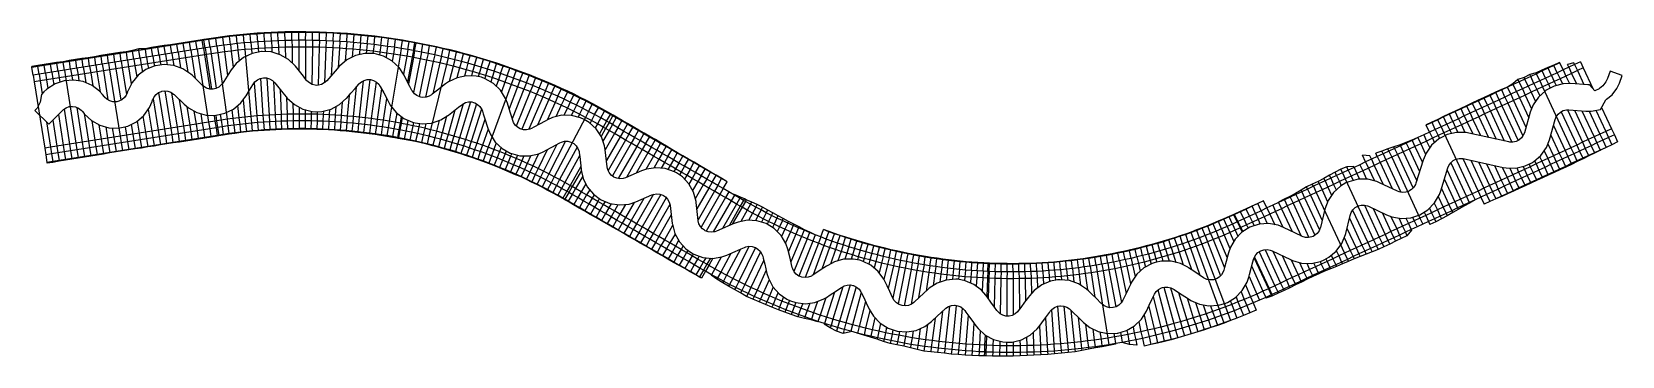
# Model space of a CAD drawing. Header units: metres. Extents: x 1075205 to 1080173, y 1572534 to 1573545.
import ezdxf

# ---------------------------------------------------------------- set-up
doc = ezdxf.new("R2010")
doc.units = ezdxf.units.M
doc.header["$MEASUREMENT"] = 0
doc.layers.add('DaylightGeneral', color=161, linetype='Continuous')
doc.layers.add('Secc_valle', color=7, linetype='Continuous')

msp = doc.modelspace()

# ---------------------------------------------------------------- linework, layer by layer
msp.add_lwpolyline([(1080135.9, 1573423), (1080127.3, 1573399.5), (1080122.4, 1573389.3), (1080113.2, 1573377.4), (1080102.6, 1573368.8), (1080101.4, 1573368), (1080087.7, 1573361.7), (1080071.6, 1573380.2), (1080066, 1573380.3), (1080013.1, 1573384.2), (1079989.5, 1573383.5), (1079960.5, 1573376.2), (1079934.1, 1573362.2), (1079933.8, 1573361.9), (1079912, 1573342.2), (1079895.3, 1573317.6), (1079886.4, 1573295), (1079867.8, 1573230.8), (1079864.5, 1573222.9), (1079858.7, 1573214.7), (1079851, 1573208.1), (1079848.9, 1573206.8), (1079842.1, 1573203.6), (1079832.3, 1573201.4), (1079822.3, 1573201.7), (1079819, 1573202.3), (1079694.8, 1573229.8), (1079686, 1573231.3), (1079656.1, 1573231.9), (1079627, 1573225.1), (1079606.7, 1573215.5), (1079600.4, 1573211.6), (1079578, 1573192), (1079560.9, 1573167.7), (1079551.7, 1573145.7), (1079529.1, 1573073.4), (1079527.6, 1573069.5), (1079522.5, 1573060.7), (1079515.4, 1573053.5), (1079506.8, 1573048.2), (1079505.9, 1573047.8), (1079497.2, 1573045.2), (1079487.1, 1573044.6), (1079477.3, 1573046.4), (1079471.7, 1573048.6), (1079415.6, 1573075.2), (1079407.4, 1573078.7), (1079378.4, 1573085.8), (1079348.5, 1573085.7), (1079319.5, 1573078.3), (1079310.2, 1573074.2), (1079293.3, 1573064.2), (1079271.2, 1573044.2), (1079254.7, 1573019.5), (1079244.6, 1572992.3), (1079230.8, 1572935.3), (1079230.5, 1572934.4), (1079226.6, 1572925), (1079220.6, 1572916.9), (1079212.8, 1572910.4), (1079207.8, 1572907.6), (1079203.8, 1572906), (1079193.9, 1572904), (1079183.9, 1572904.4), (1079174.3, 1572907.2), (1079172.3, 1572908.1), (1079115, 1572935.9), (1079098.4, 1572942.4), (1079068.9, 1572947.7), (1079039.1, 1572945.6), (1079010.7, 1572936.4), (1079010.6, 1572936.4), (1078985.4, 1572920.7), (1078964.7, 1572899.3), (1078949.7, 1572873.7), (1078943.9, 1572856.8), (1078941.7, 1572849.1), (1078936.4, 1572829.8), (1078931.1, 1572810.6), (1078928.8, 1572802.1), (1078926.8, 1572796.7), (1078921.7, 1572788), (1078914.6, 1572780.8), (1078906, 1572775.5), (1078903.1, 1572774.3), (1078896.3, 1572772.5), (1078886.3, 1572771.8), (1078876.5, 1572773.7), (1078867.4, 1572777.9), (1078865.9, 1572778.8), (1078852.1, 1572787.9), (1078835.5, 1572798.9), (1078818.8, 1572809.9), (1078816.2, 1572811.6), (1078793.6, 1572823.2), (1078764.6, 1572830.5), (1078734.7, 1572830.5), (1078715.1, 1572826.5), (1078705.7, 1572823.3), (1078679.4, 1572809.4), (1078657.3, 1572789.5), (1078640.5, 1572765), (1078638.1, 1572760.1), (1078631.1, 1572745.3), (1078622.6, 1572727.2), (1078614.1, 1572709.1), (1078614, 1572708.9), (1078608.6, 1572700.4), (1078601.3, 1572693.5), (1078592.5, 1572688.5), (1078583.5, 1572685.9), (1078582.8, 1572685.7), (1078572.7, 1572685.4), (1078562.9, 1572687.6), (1078554, 1572692), (1078547.5, 1572697.3), (1078545.2, 1572699.6), (1078531, 1572713.6), (1078516.7, 1572727.6), (1078506.2, 1572738), (1078500.4, 1572743.3), (1078475.4, 1572759.8), (1078447.1, 1572769.8), (1078417.4, 1572772.5), (1078410, 1572772.1), (1078387.9, 1572768), (1078360.4, 1572756.6), (1078336.5, 1572738.9), (1078321.7, 1572722.2), (1078318.7, 1572718.2), (1078306.8, 1572702.1), (1078294.9, 1572686), (1078287.1, 1572675.5), (1078284.9, 1572672.8), (1078277.2, 1572666.2), (1078268.3, 1572661.5), (1078258.4, 1572659.2), (1078253.3, 1572659), (1078248.4, 1572659.3), (1078238.7, 1572661.9), (1078229.9, 1572666.7), (1078222.6, 1572673.5), (1078220.3, 1572676.4), (1078213, 1572686.6), (1078201.3, 1572702.9), (1078189.6, 1572719.1), (1078186.1, 1572724), (1078172.4, 1572739.9), (1078148.5, 1572757.9), (1078120.9, 1572769.6), (1078098.2, 1572773.8), (1078091.4, 1572774.3), (1078061.7, 1572771.7), (1078033.6, 1572762), (1078008.6, 1572746), (1078003.2, 1572741.2), (1077992, 1572731), (1077977.3, 1572717.4), (1077962.6, 1572703.8), (1077960.3, 1572701.7), (1077953.4, 1572696.7), (1077944.1, 1572692.6), (1077934.2, 1572691), (1077924.1, 1572691.8), (1077924, 1572691.8), (1077914.6, 1572694.9), (1077906.1, 1572700.3), (1077899.3, 1572707.6), (1077894.9, 1572715), (1077893.8, 1572717.5), (1077885.3, 1572735.6), (1077876.9, 1572753.7), (1077870.4, 1572767.6), (1077867.2, 1572773.9), (1077849.7, 1572798.3), (1077826.9, 1572817.6), (1077800, 1572830.8), (1077792.2, 1572833.2), (1077770.9, 1572837.1), (1077741.1, 1572836.2), (1077712.5, 1572828.2), (1077691.9, 1572817.2), (1077688.3, 1572814.9), (1077671.5, 1572804), (1077654.8, 1572793.1), (1077643.5, 1572785.7), (1077640.6, 1572784.1), (1077631.1, 1572780.4), (1077621.1, 1572779.2), (1077611.1, 1572780.4), (1077605.4, 1572782.2), (1077601.7, 1572784), (1077593.5, 1572789.7), (1077586.9, 1572797.2), (1077582.3, 1572806.1), (1077580.9, 1572811), (1077578.6, 1572820.5), (1077574, 1572839.9), (1077569.3, 1572859.4), (1077568, 1572865), (1077561.1, 1572885.2), (1077545.8, 1572910.9), (1077524.6, 1572932.1), (1077502.8, 1572945.8), (1077499, 1572947.5), (1077470.5, 1572956.3), (1077440.8, 1572957.9), (1077411.6, 1572952.4), (1077399.5, 1572947.9), (1077389.1, 1572943.4), (1077370.7, 1572935.5), (1077344, 1572924), (1077338.7, 1572922.2), (1077328.7, 1572920.8), (1077318.7, 1572921.8), (1077309.2, 1572925.2), (1077306.8, 1572926.6), (1077300.9, 1572930.8), (1077294.1, 1572938.2), (1077289.4, 1572947), (1077287, 1572956.6), (1077286.9, 1572957.6), (1077280.6, 1573013.7), (1077280.3, 1573016), (1077272.6, 1573045.1), (1077258.1, 1573071.3), (1077237.7, 1573093.2), (1077219.6, 1573105.7), (1077212.6, 1573109.4), (1077184.4, 1573119.2), (1077154.7, 1573121.8), (1077125.3, 1573117.3), (1077110, 1573111.9), (1077059.7, 1573090.6), (1077052.7, 1573088.4), (1077042.7, 1573087.5), (1077032.7, 1573089), (1077023.5, 1573092.8), (1077022.7, 1573093.2), (1077015.4, 1573098.8), (1077009.1, 1573106.5), (1077004.8, 1573115.4), (1077002.9, 1573124.1), (1076996.9, 1573177.7), (1076994.9, 1573189.8), (1076984.8, 1573218.1), (1076968.3, 1573243.1), (1076946.1, 1573263.3), (1076931.2, 1573272.4), (1076919.8, 1573277.5), (1076890.9, 1573285), (1076861.1, 1573285.3), (1076832.1, 1573278.4), (1076816.5, 1573271.4), (1076809, 1573267.4), (1076791.3, 1573258), (1076773.7, 1573248.6), (1076766.1, 1573244.6), (1076760.8, 1573242.3), (1076751, 1573240.2), (1076741, 1573240.4), (1076731.3, 1573243.1), (1076731, 1573243.2), (1076722.6, 1573248), (1076715.4, 1573254.8), (1076710.1, 1573263.2), (1076707.8, 1573269.2), (1076705.7, 1573275.9), (1076699.8, 1573295), (1076691.3, 1573323), (1076685.4, 1573338.1), (1076669.5, 1573363.6), (1076647.9, 1573384.4), (1076622, 1573399.4), (1076610.2, 1573403.7), (1076593.2, 1573407.6), (1076563.3, 1573408.6), (1076534.2, 1573402.5), (1076507.3, 1573389.5), (1076498.2, 1573383), (1076472.4, 1573363.2), (1076456.6, 1573351), (1076454.3, 1573349.2), (1076446.9, 1573344.8), (1076437.4, 1573341.6), (1076427.4, 1573340.8), (1076420.2, 1573341.8), (1076417.6, 1573342.5), (1076408.5, 1573346.5), (1076400.6, 1573352.6), (1076394.5, 1573360.3), (1076393, 1573363), (1076386.6, 1573375.2), (1076377.4, 1573393), (1076368.2, 1573410.7), (1076366.8, 1573413.3), (1076352.5, 1573434.7), (1076330.6, 1573455.2), (1076304.4, 1573469.8), (1076275.4, 1573477.6), (1076271.6, 1573478.1), (1076245.5, 1573478.1), (1076216.4, 1573471.5), (1076189.7, 1573458.1), (1076167.1, 1573438.7), (1076164.9, 1573436.2), (1076153.2, 1573422.8), (1076140, 1573407.8), (1076126.8, 1573392.7), (1076126.6, 1573392.5), (1076119.2, 1573386), (1076110.4, 1573381.3), (1076100.7, 1573379), (1076094.7, 1573378.7), (1076090.7, 1573379), (1076081.1, 1573381.5), (1076072.4, 1573386.2), (1076065.1, 1573392.8), (1076064, 1573394.2), (1076053.7, 1573407), (1076041.2, 1573422.6), (1076028.7, 1573438.2), (1076028.1, 1573439), (1076007.6, 1573459), (1075981.7, 1573474.3), (1075952.9, 1573482.8), (1075924.7, 1573484.3), (1075923, 1573484.2), (1075893.7, 1573478.2), (1075866.7, 1573465.4), (1075843.5, 1573446.5), (1075828.2, 1573426.9), (1075826.4, 1573424.1), (1075815.7, 1573407.3), (1075804.9, 1573390.4), (1075801.7, 1573385.3), (1075797.4, 1573379.8), (1075789.7, 1573373.3), (1075780.8, 1573368.9), (1075771.6, 1573366.8), (1075771, 1573366.8), (1075761.1, 1573367), (1075751.6, 1573369.7), (1075743, 1573374.6), (1075738.6, 1573378.4), (1075707.3, 1573409.1), (1075702.5, 1573413.5), (1075677.5, 1573430.4), (1075649.3, 1573440.6), (1075619.4, 1573443.7), (1075592.1, 1573440), (1075589.7, 1573439.4), (1075562, 1573428.1), (1075537.9, 1573410.6), (1075518.7, 1573387.8), (1075505.4, 1573361), (1075504.9, 1573359.6), (1075503.3, 1573354.7), (1075500.4, 1573348.4), (1075494.5, 1573340.3), (1075486.8, 1573333.8), (1075477.8, 1573329.4), (1075471.3, 1573327.7), (1075468.1, 1573327.3), (1075458.2, 1573327.6), (1075448.7, 1573330.3), (1075440.1, 1573335.2), (1075433, 1573342.1), (1075432.8, 1573342.4), (1075426.3, 1573350.4), (1075417.4, 1573360.2), (1075393.5, 1573378.5), (1075365.9, 1573390.4), (1075336.3, 1573395.3), (1075336.3, 1573395.3), (1075306.4, 1573392.8), (1075278.1, 1573383.3), (1075252.9, 1573367.2), (1075243.2, 1573358.3), (1075235.4, 1573350.3), (1075231.7, 1573325.8), (1075221.9, 1573307.4), (1075215.2, 1573300.5), (1075258.8, 1573257.4), (1075301.6, 1573300.7), (1075304.8, 1573303.6), (1075313.1, 1573309), (1075322.5, 1573312.2), (1075332.4, 1573313.1), (1075332.4, 1573313.1), (1075342.3, 1573311.5), (1075351.5, 1573307.6), (1075359.5, 1573301.6), (1075362.5, 1573298.4), (1075369.1, 1573290.4), (1075370, 1573289.3), (1075391.8, 1573268.9), (1075417.8, 1573254.3), (1075446.5, 1573246.3), (1075476.5, 1573245.5), (1075486, 1573246.8), (1075505.7, 1573251.9), (1075532.6, 1573265.3), (1075555.5, 1573284.8), (1075572.9, 1573309.3), (1075581.2, 1573328.4), (1075582.8, 1573333.3), (1075583, 1573333.8), (1075587.2, 1573342.7), (1075593.5, 1573350.3), (1075601.5, 1573356.1), (1075610.6, 1573359.9), (1075611.4, 1573360.1), (1075620.5, 1573361.3), (1075630.4, 1573360.4), (1075639.8, 1573357), (1075648.2, 1573351.5), (1075649.8, 1573350), (1075681.4, 1573319.6), (1075694.8, 1573308.2), (1075720.9, 1573293.6), (1075749.7, 1573285.7), (1075779.6, 1573285), (1075781.2, 1573285.2), (1075808.9, 1573291.5), (1075835.7, 1573304.9), (1075858.6, 1573324.5), (1075871.4, 1573341.2), (1075874.6, 1573346.3), (1075885.2, 1573363.2), (1075895.9, 1573380.1), (1075897.6, 1573383), (1075902.6, 1573389.5), (1075910.2, 1573395.8), (1075919.1, 1573400.1), (1075928.9, 1573402.1), (1075929.4, 1573402.2), (1075938.8, 1573401.7), (1075948.4, 1573398.9), (1075957, 1573393.9), (1075963.9, 1573387.3), (1075964.6, 1573386.5), (1075977.2, 1573371), (1075989.8, 1573355.5), (1076000.1, 1573342.7), (1076003.6, 1573338.6), (1076025.8, 1573318.7), (1076052.1, 1573304.7), (1076081.1, 1573297.4), (1076093.2, 1573296.5), (1076111.1, 1573297.3), (1076140.2, 1573304.5), (1076166.8, 1573318.6), (1076188.9, 1573338.4), (1076189.1, 1573338.6), (1076202.1, 1573353.8), (1076215.2, 1573368.9), (1076226.8, 1573382.4), (1076227.5, 1573383.2), (1076234.9, 1573389.7), (1076243.7, 1573394.2), (1076253.4, 1573396.5), (1076262.1, 1573396.5), (1076263.4, 1573396.4), (1076273, 1573393.8), (1076281.8, 1573389), (1076289.2, 1573382.2), (1076294, 1573375.1), (1076304.7, 1573354.8), (1076314.1, 1573337.2), (1076320.5, 1573325), (1076325.2, 1573316.9), (1076343.8, 1573293.7), (1076367.6, 1573275.6), (1076395, 1573263.7), (1076402.8, 1573261.7), (1076424.5, 1573258.8), (1076454.4, 1573261.1), (1076482.9, 1573270.7), (1076504.8, 1573284.2), (1076507.1, 1573286), (1076522.8, 1573298.3), (1076538.6, 1573310.7), (1076548.4, 1573318.3), (1076551.4, 1573320.5), (1076560.3, 1573324.9), (1076570, 1573327.1), (1076579.9, 1573326.8), (1076585.6, 1573325.5), (1076589.5, 1573324), (1076598.2, 1573319.1), (1076605.4, 1573312.2), (1076610.9, 1573303.7), (1076612.9, 1573298.6), (1076615.7, 1573289.8), (1076621.6, 1573270.8), (1076627.6, 1573251.7), (1076629.7, 1573244.9), (1076636.9, 1573227), (1076653.1, 1573202), (1076674.8, 1573181.6), (1076699.9, 1573167.4), (1076700.9, 1573167), (1076729.8, 1573159.1), (1076759.8, 1573158.5), (1076789.1, 1573165.2), (1076804.9, 1573172.2), (1076812.4, 1573176.2), (1076830, 1573185.8), (1076855.1, 1573199.3), (1076860.2, 1573201.7), (1076869.9, 1573204.1), (1076879.8, 1573204.1), (1076889.5, 1573201.6), (1076893.3, 1573199.9), (1076898.3, 1573196.9), (1076905.7, 1573190.2), (1076911.3, 1573181.8), (1076914.8, 1573172.4), (1076915.6, 1573168.3), (1076917, 1573156.5), (1076919.3, 1573136.7), (1076921.7, 1573116.8), (1076921.9, 1573114.7), (1076927.8, 1573088.7), (1076940.8, 1573061.9), (1076959.9, 1573039), (1076981.7, 1573022.6), (1076983.9, 1573021.3), (1077011.6, 1573009.9), (1077041.3, 1573005.6), (1077071.1, 1573008.6), (1077091.9, 1573015.3), (1077142, 1573037), (1077147.1, 1573038.8), (1077156.9, 1573040.4), (1077166.8, 1573039.6), (1077176.3, 1573036.4), (1077178.7, 1573035.1), (1077184.7, 1573030.9), (1077191.6, 1573023.6), (1077196.6, 1573014.8), (1077199.3, 1573005.1), (1077199.4, 1573004.3), (1077206.1, 1572948.3), (1077206.4, 1572945.3), (1077214, 1572916.6), (1077228.3, 1572890.5), (1077248.5, 1572868.5), (1077266.1, 1572856), (1077273.4, 1572852), (1077301.5, 1572842), (1077331.4, 1572839.2), (1077361, 1572843.7), (1077376.5, 1572849.1), (1077403.1, 1572860.8), (1077421.4, 1572868.8), (1077431.8, 1572873.4), (1077435.9, 1572874.9), (1077445.6, 1572876.9), (1077455.6, 1572876.4), (1077465.2, 1572873.4), (1077466.5, 1572872.9), (1077473.8, 1572868.3), (1077481, 1572861.2), (1077486.2, 1572852.5), (1077488.6, 1572845.7), (1077490, 1572840.1), (1077494.8, 1572820.7), (1077501.9, 1572791.8), (1077506.4, 1572777.2), (1077520.2, 1572750.8), (1077539.9, 1572728.6), (1077564.5, 1572711.6), (1077575.5, 1572706.5), (1077592.4, 1572701.1), (1077622.1, 1572697.7), (1077651.8, 1572701.5), (1077679.7, 1572712.5), (1077688.1, 1572717.6), (1077699.4, 1572725), (1077716.1, 1572736), (1077732.8, 1572747), (1077736.4, 1572749.4), (1077743.2, 1572753.1), (1077752.9, 1572755.9), (1077762.9, 1572756.2), (1077770.1, 1572754.9), (1077772.7, 1572754.1), (1077781.8, 1572749.7), (1077789.5, 1572743.2), (1077795.5, 1572735), (1077796.6, 1572732.9), (1077803.1, 1572719.1), (1077811.7, 1572701), (1077820.2, 1572682.9), (1077821.4, 1572680.5), (1077834.6, 1572658.5), (1077855.3, 1572637.1), (1077880.5, 1572621.2), (1077908.5, 1572611.9), (1077908.8, 1572611.9), (1077938.6, 1572609.7), (1077968.1, 1572614.7), (1077995.5, 1572626.8), (1078015.8, 1572642), (1078018, 1572644.2), (1078032.7, 1572657.8), (1078047.3, 1572671.4), (1078058.4, 1572681.8), (1078060.2, 1572683.4), (1078068.5, 1572688.9), (1078078, 1572692.2), (1078088, 1572693.1), (1078090.3, 1572692.9), (1078097.9, 1572691.5), (1078107.2, 1572687.6), (1078115.3, 1572681.5), (1078120, 1572676.2), (1078123.5, 1572671.4), (1078135.3, 1572655.2), (1078147.1, 1572639), (1078154.5, 1572628.8), (1078161.3, 1572620.2), (1078183.3, 1572600.2), (1078209.5, 1572586.1), (1078238.4, 1572578.7), (1078252.9, 1572577.6), (1078268.2, 1572578.4), (1078297.3, 1572585.4), (1078323.8, 1572599.3), (1078346.2, 1572619.2), (1078352.7, 1572627.2), (1078360.4, 1572637.8), (1078372.2, 1572654), (1078384.1, 1572670.1), (1078387, 1572674.1), (1078391.9, 1572679.8), (1078399.9, 1572685.8), (1078409.1, 1572689.7), (1078416.6, 1572691.1), (1078419.1, 1572691.2), (1078429.1, 1572690.3), (1078438.7, 1572687), (1078447.2, 1572681.5), (1078449.2, 1572679.7), (1078459.8, 1572669.4), (1078474.1, 1572655.5), (1078490.7, 1572639.3), (1078510.2, 1572623.7), (1078537, 1572610.7), (1078566.1, 1572604.6), (1078595.9, 1572605.6), (1078598.1, 1572605.9), (1078624.6, 1572613.8), (1078650.5, 1572628.7), (1078672.1, 1572649.5), (1078687.7, 1572674.5), (1078687.9, 1572674.8), (1078696.3, 1572692.9), (1078704.6, 1572711.1), (1078711.5, 1572725.9), (1078712.3, 1572727.5), (1078717.8, 1572735.9), (1078725.3, 1572742.6), (1078734.1, 1572747.3), (1078737.3, 1572748.4), (1078743.9, 1572749.8), (1078754, 1572749.8), (1078763.9, 1572747.4), (1078771.6, 1572743.5), (1078774.1, 1572741.8), (1078790.9, 1572730.9), (1078807.6, 1572720), (1078821.5, 1572711), (1078825.8, 1572708.2), (1078853, 1572696.2), (1078882.2, 1572690.9), (1078912, 1572692.9), (1078931.9, 1572698.4), (1078940.4, 1572701.9), (1078965.8, 1572717.6), (1078986.7, 1572739), (1079001.7, 1572764.9), (1079007.3, 1572780.8), (1079009.5, 1572789.3), (1079014.7, 1572808.6), (1079019.9, 1572827.9), (1079022, 1572835.6), (1079023.9, 1572841.3), (1079028.9, 1572850), (1079035.8, 1572857.3), (1079044.3, 1572862.6), (1079044.4, 1572862.6), (1079053.9, 1572865.7), (1079064, 1572866.5), (1079074, 1572864.8), (1079079.7, 1572862.6), (1079137.2, 1572835.2), (1079143.2, 1572832.4), (1079171.8, 1572824.4), (1079201.5, 1572823.4), (1079230.6, 1572829.5), (1079242.6, 1572834.3), (1079257.4, 1572842.5), (1079280.4, 1572861.7), (1079298, 1572885.9), (1079309.1, 1572913.7), (1079309.8, 1572916.3), (1079323.3, 1572973.3), (1079326.6, 1572982.6), (1079332.1, 1572990.9), (1079339.6, 1572997.7), (1079345.3, 1573001.1), (1079348.4, 1573002.5), (1079358.2, 1573005), (1079368.3, 1573005.1), (1079378.2, 1573002.8), (1079381, 1573001.6), (1079437.3, 1572975.4), (1079453.9, 1572968.9), (1079483.2, 1572963.8), (1079512.9, 1572965.7), (1079538.6, 1572973.7), (1079541.2, 1572974.8), (1079566.6, 1572990.5), (1079587.5, 1573011.9), (1079602.5, 1573037.8), (1079606.8, 1573049.3), (1079629, 1573121.7), (1079632, 1573129.2), (1079637.7, 1573137.4), (1079645.3, 1573144.1), (1079647.4, 1573145.4), (1079654.3, 1573148.7), (1079664.1, 1573151), (1079674.2, 1573150.8), (1079677.2, 1573150.3), (1079801.4, 1573122.9), (1079811.5, 1573121.1), (1079841.3, 1573120.5), (1079870.3, 1573127.2), (1079890.7, 1573136.7), (1079897, 1573140.7), (1079919.6, 1573160.3), (1079936.9, 1573184.8), (1079946.4, 1573208.3), (1079964.6, 1573272.6), (1079967.5, 1573280.1), (1079973, 1573288.4), (1079980.3, 1573295.1), (1079980.4, 1573295.2), (1079989.3, 1573299.9), (1079999, 1573302.4), (1080006.9, 1573302.6), (1080059.9, 1573298.6), (1080076.6, 1573298.4), (1080106, 1573303.6), (1080122.3, 1573333.9), (1080124.3, 1573335.1), (1080141.7, 1573349.3), (1080156.9, 1573369), (1080164.8, 1573385.7), (1080173.5, 1573409.2)], close=True)
at = {"layer": 'DaylightGeneral', "color": 161, "extrusion": (-0.050533, 0.312166, 0.948683)}
for p, q in [((1075737.5, 1573520.7, 67.5), (1075717.8, 1573517.5, 67.5)), ((1075737.8, 1573518.8, 68.1), (1075718.1, 1573515.7, 68.1)), ((1075742.4, 1573521.5, 67.5), (1075737.5, 1573520.7, 67.5)), ((1075737.8, 1573518.8, 68.1), (1075737.5, 1573520.7, 67.5)), ((1075737.8, 1573518.8, 68.1), (1075737.5, 1573520.7, 67.5)), ((1075742.7, 1573519.6, 68.1), (1075737.8, 1573518.8, 68.1)), ((1075742.7, 1573519.6, 68.1), (1075742.4, 1573521.5, 67.5)), ((1075421.3, 1573471.8, 66.7), (1075401.7, 1573467.9, 67)), ((1075441, 1573475.3, 66.6), (1075421.3, 1573471.8, 66.7)), ((1075421.8, 1573468.8, 67.8), (1075421.3, 1573471.8, 66.7)), ((1075421.8, 1573468.8, 67.8), (1075421.3, 1573471.8, 66.7)), ((1075441.5, 1573471.9, 67.8), (1075421.8, 1573468.8, 67.8)), ((1075460.9, 1573477.5, 67), (1075441, 1573475.3, 66.6)), ((1075441.5, 1573471.9, 67.8), (1075441, 1573475.3, 66.6)), ((1075441.5, 1573471.9, 67.8), (1075441, 1573475.3, 66.6)), ((1075461.3, 1573475.1, 67.8), (1075441.5, 1573471.9, 67.8)), ((1075480.7, 1573480.6, 67), (1075460.9, 1573477.5, 67)), ((1075461.3, 1573475.1, 67.8), (1075460.9, 1573477.5, 67)), ((1075461.3, 1573475.1, 67.8), (1075460.9, 1573477.5, 67)), ((1075481, 1573478.2, 67.8), (1075461.3, 1573475.1, 67.8)), ((1075500.5, 1573483, 67.3), (1075480.7, 1573480.6, 67)), ((1075481, 1573478.2, 67.8), (1075480.7, 1573480.6, 67)), ((1075481, 1573478.2, 67.8), (1075480.7, 1573480.6, 67)), ((1075500.8, 1573481.3, 67.8), (1075481, 1573478.2, 67.8)), ((1075520.1, 1573487.1, 67), (1075500.5, 1573483, 67.3)), ((1075500.8, 1573481.3, 67.8), (1075500.5, 1573483, 67.3)), ((1075500.8, 1573481.3, 67.8), (1075500.5, 1573483, 67.3)), ((1075520.5, 1573484.4, 67.9), (1075500.8, 1573481.3, 67.8)), ((1075539.5, 1573492.9, 66.1), (1075520.1, 1573487.1, 67)), ((1075520.5, 1573484.4, 67.9), (1075520.1, 1573487.1, 67)), ((1075520.5, 1573484.4, 67.9), (1075520.1, 1573487.1, 67)), ((1075540.3, 1573487.6, 67.9), (1075520.5, 1573484.4, 67.9)), ((1075540.3, 1573487.6, 67.9), (1075539.5, 1573492.9, 66.1)), ((1075559.8, 1573492.3, 67.4), (1075539.5, 1573492.9, 66.1)), ((1075540.3, 1573487.6, 67.9), (1075539.5, 1573492.9, 66.1)), ((1075560.1, 1573490.7, 67.9), (1075540.3, 1573487.6, 67.9)), ((1075579.4, 1573496.5, 67.1), (1075559.8, 1573492.3, 67.4)), ((1075560.1, 1573490.7, 67.9), (1075559.8, 1573492.3, 67.4)), ((1075560.1, 1573490.7, 67.9), (1075559.8, 1573492.3, 67.4)), ((1075579.8, 1573493.8, 67.9), (1075560.1, 1573490.7, 67.9)), ((1075599.1, 1573499.6, 67.1), (1075579.4, 1573496.5, 67.1)), ((1075579.8, 1573493.8, 67.9), (1075579.4, 1573496.5, 67.1)), ((1075579.8, 1573493.8, 67.9), (1075579.4, 1573496.5, 67.1)), ((1075599.6, 1573497, 68), (1075579.8, 1573493.8, 67.9)), ((1075618.9, 1573503, 67), (1075599.1, 1573499.6, 67.1)), ((1075599.6, 1573497, 68), (1075599.1, 1573499.6, 67.1)), ((1075599.6, 1573497, 68), (1075599.1, 1573499.6, 67.1)), ((1075619.3, 1573500.1, 68), (1075599.6, 1573497, 68)), ((1075638.8, 1573505.2, 67.3), (1075618.9, 1573503, 67)), ((1075619.3, 1573500.1, 68), (1075618.9, 1573503, 67)), ((1075619.3, 1573500.1, 68), (1075618.9, 1573503, 67)), ((1075639.1, 1573503.2, 68), (1075619.3, 1573500.1, 68)), ((1075658.5, 1573508.2, 67.4), (1075638.8, 1573505.2, 67.3)), ((1075639.1, 1573503.2, 68), (1075638.8, 1573505.2, 67.3)), ((1075639.1, 1573503.2, 68), (1075638.8, 1573505.2, 67.3)), ((1075658.8, 1573506.3, 68), (1075639.1, 1573503.2, 68)), ((1075678.3, 1573511.3, 67.4), (1075658.5, 1573508.2, 67.4)), ((1075658.8, 1573506.3, 68), (1075658.5, 1573508.2, 67.4)), ((1075658.8, 1573506.3, 68), (1075658.5, 1573508.2, 67.4)), ((1075678.6, 1573509.5, 68.1), (1075658.8, 1573506.3, 68)), ((1075698.1, 1573514.3, 67.5), (1075678.3, 1573511.3, 67.4)), ((1075678.6, 1573509.5, 68.1), (1075678.3, 1573511.3, 67.4)), ((1075678.6, 1573509.5, 68.1), (1075678.3, 1573511.3, 67.4)), ((1075698.3, 1573512.6, 68.1), (1075678.6, 1573509.5, 68.1)), ((1075717.8, 1573517.5, 67.5), (1075698.1, 1573514.3, 67.5)), ((1075698.3, 1573512.6, 68.1), (1075698.1, 1573514.3, 67.5)), ((1075698.3, 1573512.6, 68.1), (1075698.1, 1573514.3, 67.5)), ((1075718.1, 1573515.7, 68.1), (1075698.3, 1573512.6, 68.1)), ((1075718.1, 1573515.7, 68.1), (1075717.8, 1573517.5, 67.5)), ((1075718.1, 1573515.7, 68.1), (1075717.8, 1573517.5, 67.5)), ((1075223.8, 1573440.6, 66.5), (1075205.5, 1573437.6, 66.5)), ((1075205.9, 1573434.6, 67.5), (1075205.5, 1573437.6, 66.5)), ((1075224.2, 1573437.5, 67.5), (1075205.9, 1573434.6, 67.5)), ((1075243.6, 1573443.3, 66.6), (1075223.8, 1573440.6, 66.5)), ((1075224.2, 1573437.5, 67.5), (1075223.8, 1573440.6, 66.5)), ((1075224.2, 1573437.5, 67.5), (1075223.8, 1573440.6, 66.5)), ((1075244, 1573440.7, 67.5), (1075224.2, 1573437.5, 67.5)), ((1075263.4, 1573446.3, 66.7), (1075243.6, 1573443.3, 66.6)), ((1075244, 1573440.7, 67.5), (1075243.6, 1573443.3, 66.6)), ((1075244, 1573440.7, 67.5), (1075243.6, 1573443.3, 66.6)), ((1075263.7, 1573443.8, 67.6), (1075244, 1573440.7, 67.5)), ((1075283.1, 1573449.7, 66.6), (1075263.4, 1573446.3, 66.7)), ((1075263.7, 1573443.8, 67.6), (1075263.4, 1573446.3, 66.7)), ((1075263.7, 1573443.8, 67.6), (1075263.4, 1573446.3, 66.7)), ((1075283.5, 1573446.9, 67.6), (1075263.7, 1573443.8, 67.6)), ((1075303, 1573451.6, 67.1), (1075283.1, 1573449.7, 66.6)), ((1075283.5, 1573446.9, 67.6), (1075283.1, 1573449.7, 66.6)), ((1075283.5, 1573446.9, 67.6), (1075283.1, 1573449.7, 66.6)), ((1075303.3, 1573450, 67.6), (1075283.5, 1573446.9, 67.6)), ((1075322.6, 1573456, 66.7), (1075303, 1573451.6, 67.1)), ((1075303.3, 1573450, 67.6), (1075303, 1573451.6, 67.1)), ((1075303.3, 1573450, 67.6), (1075303, 1573451.6, 67.1)), ((1075323, 1573453.2, 67.6), (1075303.3, 1573450, 67.6)), ((1075342.3, 1573459, 66.7), (1075322.6, 1573456, 66.7)), ((1075323, 1573453.2, 67.6), (1075322.6, 1573456, 66.7)), ((1075323, 1573453.2, 67.6), (1075322.6, 1573456, 66.7)), ((1075342.8, 1573456.3, 67.7), (1075323, 1573453.2, 67.6)), ((1075362.1, 1573462.4, 66.7), (1075342.3, 1573459, 66.7)), ((1075342.8, 1573456.3, 67.7), (1075342.3, 1573459, 66.7)), ((1075342.8, 1573456.3, 67.7), (1075342.3, 1573459, 66.7)), ((1075362.5, 1573459.4, 67.7), (1075342.8, 1573456.3, 67.7)), ((1075381.9, 1573464.9, 66.9), (1075362.1, 1573462.4, 66.7)), ((1075362.5, 1573459.4, 67.7), (1075362.1, 1573462.4, 66.7)), ((1075362.5, 1573459.4, 67.7), (1075362.1, 1573462.4, 66.7)), ((1075382.3, 1573462.6, 67.7), (1075362.5, 1573459.4, 67.7)), ((1075401.7, 1573467.9, 67), (1075381.9, 1573464.9, 66.9)), ((1075382.3, 1573462.6, 67.7), (1075381.9, 1573464.9, 66.9)), ((1075382.3, 1573462.6, 67.7), (1075381.9, 1573464.9, 66.9)), ((1075402, 1573465.7, 67.7), (1075382.3, 1573462.6, 67.7)), ((1075402, 1573465.7, 67.7), (1075401.7, 1573467.9, 67)), ((1075402, 1573465.7, 67.7), (1075401.7, 1573467.9, 67)), ((1075421.8, 1573468.8, 67.8), (1075402, 1573465.7, 67.7))]:
    msp.add_line(p, q, dxfattribs=at)
at = {"layer": 'DaylightGeneral', "color": 161, "extrusion": (0.001149, 0.000181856, -0.999999)}
for p, q in [((1075737.8, 1573518.8, 68.1), (1075718.1, 1573515.7, 68.1)), ((1075742.7, 1573519.6, 68.1), (1075737.8, 1573518.8, 68.1)), ((1075741.7, 1573494.7, 68.1), (1075737.8, 1573518.8, 68.1)), ((1075741.7, 1573494.7, 68.1), (1075737.8, 1573518.8, 68.1)), ((1075746.5, 1573495.5, 68.1), (1075742.7, 1573519.6, 68.1)), ((1075441.5, 1573471.9, 67.8), (1075421.8, 1573468.8, 67.8)), ((1075461.3, 1573475.1, 67.8), (1075441.5, 1573471.9, 67.8)), ((1075445.3, 1573447.8, 67.8), (1075441.5, 1573471.9, 67.8)), ((1075445.3, 1573447.8, 67.8), (1075441.5, 1573471.9, 67.8)), ((1075481, 1573478.2, 67.8), (1075461.3, 1573475.1, 67.8)), ((1075465.1, 1573451, 67.8), (1075461.3, 1573475.1, 67.8)), ((1075465.1, 1573451, 67.8), (1075461.3, 1573475.1, 67.8)), ((1075500.8, 1573481.3, 67.8), (1075481, 1573478.2, 67.8)), ((1075484.9, 1573454.1, 67.8), (1075481, 1573478.2, 67.8)), ((1075484.9, 1573454.1, 67.8), (1075481, 1573478.2, 67.8)), ((1075520.5, 1573484.4, 67.9), (1075500.8, 1573481.3, 67.8)), ((1075504.6, 1573457.2, 67.8), (1075500.8, 1573481.3, 67.8)), ((1075504.6, 1573457.2, 67.8), (1075500.8, 1573481.3, 67.8)), ((1075540.3, 1573487.6, 67.9), (1075520.5, 1573484.4, 67.9)), ((1075524.4, 1573460.3, 67.9), (1075520.5, 1573484.4, 67.9)), ((1075524.4, 1573460.3, 67.9), (1075520.5, 1573484.4, 67.9)), ((1075560.1, 1573490.7, 67.9), (1075540.3, 1573487.6, 67.9)), ((1075544.1, 1573463.5, 67.9), (1075540.3, 1573487.6, 67.9)), ((1075544.1, 1573463.5, 67.9), (1075540.3, 1573487.6, 67.9)), ((1075579.8, 1573493.8, 67.9), (1075560.1, 1573490.7, 67.9)), ((1075563.9, 1573466.6, 67.9), (1075560.1, 1573490.7, 67.9)), ((1075563.9, 1573466.6, 67.9), (1075560.1, 1573490.7, 67.9)), ((1075583.6, 1573469.7, 67.9), (1075563.9, 1573466.6, 67.9)), ((1075599.6, 1573497, 68), (1075579.8, 1573493.8, 67.9)), ((1075583.6, 1573469.7, 67.9), (1075579.8, 1573493.8, 67.9)), ((1075583.6, 1573469.7, 67.9), (1075579.8, 1573493.8, 67.9)), ((1075603.4, 1573472.9, 68), (1075583.6, 1573469.7, 67.9)), ((1075619.3, 1573500.1, 68), (1075599.6, 1573497, 68)), ((1075603.4, 1573472.9, 68), (1075599.6, 1573497, 68)), ((1075603.4, 1573472.9, 68), (1075599.6, 1573497, 68)), ((1075623.1, 1573476, 68), (1075603.4, 1573472.9, 68)), ((1075639.1, 1573503.2, 68), (1075619.3, 1573500.1, 68)), ((1075623.1, 1573476, 68), (1075619.3, 1573500.1, 68)), ((1075623.1, 1573476, 68), (1075619.3, 1573500.1, 68)), ((1075642.9, 1573479.1, 68), (1075623.1, 1573476, 68)), ((1075658.8, 1573506.3, 68), (1075639.1, 1573503.2, 68)), ((1075642.9, 1573479.1, 68), (1075639.1, 1573503.2, 68)), ((1075642.9, 1573479.1, 68), (1075639.1, 1573503.2, 68)), ((1075662.6, 1573482.2, 68), (1075642.9, 1573479.1, 68)), ((1075678.6, 1573509.5, 68.1), (1075658.8, 1573506.3, 68)), ((1075662.6, 1573482.2, 68), (1075658.8, 1573506.3, 68)), ((1075662.6, 1573482.2, 68), (1075658.8, 1573506.3, 68)), ((1075682.4, 1573485.4, 68.1), (1075662.6, 1573482.2, 68)), ((1075698.3, 1573512.6, 68.1), (1075678.6, 1573509.5, 68.1)), ((1075682.4, 1573485.4, 68.1), (1075678.6, 1573509.5, 68.1)), ((1075682.4, 1573485.4, 68.1), (1075678.6, 1573509.5, 68.1)), ((1075702.2, 1573488.5, 68.1), (1075682.4, 1573485.4, 68.1)), ((1075718.1, 1573515.7, 68.1), (1075698.3, 1573512.6, 68.1)), ((1075702.2, 1573488.5, 68.1), (1075698.3, 1573512.6, 68.1)), ((1075702.2, 1573488.5, 68.1), (1075698.3, 1573512.6, 68.1)), ((1075721.9, 1573491.6, 68.1), (1075702.2, 1573488.5, 68.1)), ((1075721.9, 1573491.6, 68.1), (1075718.1, 1573515.7, 68.1)), ((1075721.9, 1573491.6, 68.1), (1075718.1, 1573515.7, 68.1)), ((1075741.7, 1573494.7, 68.1), (1075721.9, 1573491.6, 68.1)), ((1075746.5, 1573495.5, 68.1), (1075741.7, 1573494.7, 68.1)), ((1075224.2, 1573437.5, 67.5), (1075205.9, 1573434.6, 67.5)), ((1075209.7, 1573410.5, 67.5), (1075205.9, 1573434.6, 67.5)), ((1075244, 1573440.7, 67.5), (1075224.2, 1573437.5, 67.5)), ((1075228.1, 1573413.4, 67.5), (1075224.2, 1573437.5, 67.5)), ((1075228.1, 1573413.4, 67.5), (1075224.2, 1573437.5, 67.5)), ((1075263.7, 1573443.8, 67.6), (1075244, 1573440.7, 67.5)), ((1075247.8, 1573416.6, 67.5), (1075244, 1573440.7, 67.5)), ((1075247.8, 1573416.6, 67.5), (1075244, 1573440.7, 67.5)), ((1075267.6, 1573419.7, 67.6), (1075247.8, 1573416.6, 67.5)), ((1075283.5, 1573446.9, 67.6), (1075263.7, 1573443.8, 67.6)), ((1075267.6, 1573419.7, 67.6), (1075263.7, 1573443.8, 67.6)), ((1075267.6, 1573419.7, 67.6), (1075263.7, 1573443.8, 67.6)), ((1075287.3, 1573422.8, 67.6), (1075267.6, 1573419.7, 67.6)), ((1075303.3, 1573450, 67.6), (1075283.5, 1573446.9, 67.6)), ((1075287.3, 1573422.8, 67.6), (1075283.5, 1573446.9, 67.6)), ((1075287.3, 1573422.8, 67.6), (1075283.5, 1573446.9, 67.6)), ((1075307.1, 1573425.9, 67.6), (1075287.3, 1573422.8, 67.6)), ((1075323, 1573453.2, 67.6), (1075303.3, 1573450, 67.6)), ((1075307.1, 1573425.9, 67.6), (1075303.3, 1573450, 67.6)), ((1075307.1, 1573425.9, 67.6), (1075303.3, 1573450, 67.6)), ((1075326.8, 1573429.1, 67.6), (1075307.1, 1573425.9, 67.6)), ((1075342.8, 1573456.3, 67.7), (1075323, 1573453.2, 67.6)), ((1075326.8, 1573429.1, 67.6), (1075323, 1573453.2, 67.6)), ((1075326.8, 1573429.1, 67.6), (1075323, 1573453.2, 67.6)), ((1075346.6, 1573432.2, 67.7), (1075326.8, 1573429.1, 67.6)), ((1075362.5, 1573459.4, 67.7), (1075342.8, 1573456.3, 67.7)), ((1075346.6, 1573432.2, 67.7), (1075342.8, 1573456.3, 67.7)), ((1075346.6, 1573432.2, 67.7), (1075342.8, 1573456.3, 67.7)), ((1075366.3, 1573435.3, 67.7), (1075346.6, 1573432.2, 67.7)), ((1075382.3, 1573462.6, 67.7), (1075362.5, 1573459.4, 67.7)), ((1075366.3, 1573435.3, 67.7), (1075362.5, 1573459.4, 67.7)), ((1075366.3, 1573435.3, 67.7), (1075362.5, 1573459.4, 67.7)), ((1075386.1, 1573438.5, 67.7), (1075366.3, 1573435.3, 67.7)), ((1075402, 1573465.7, 67.7), (1075382.3, 1573462.6, 67.7)), ((1075386.1, 1573438.5, 67.7), (1075382.3, 1573462.6, 67.7)), ((1075386.1, 1573438.5, 67.7), (1075382.3, 1573462.6, 67.7)), ((1075405.8, 1573441.6, 67.7), (1075386.1, 1573438.5, 67.7)), ((1075421.8, 1573468.8, 67.8), (1075402, 1573465.7, 67.7)), ((1075405.8, 1573441.6, 67.7), (1075402, 1573465.7, 67.7)), ((1075405.8, 1573441.6, 67.7), (1075402, 1573465.7, 67.7)), ((1075425.6, 1573444.7, 67.8), (1075405.8, 1573441.6, 67.7)), ((1075425.6, 1573444.7, 67.8), (1075421.8, 1573468.8, 67.8)), ((1075425.6, 1573444.7, 67.8), (1075421.8, 1573468.8, 67.8)), ((1075445.3, 1573447.8, 67.8), (1075425.6, 1573444.7, 67.8)), ((1075465.1, 1573451, 67.8), (1075445.3, 1573447.8, 67.8)), ((1075484.9, 1573454.1, 67.8), (1075465.1, 1573451, 67.8)), ((1075504.6, 1573457.2, 67.8), (1075484.9, 1573454.1, 67.8)), ((1075524.4, 1573460.3, 67.9), (1075504.6, 1573457.2, 67.8)), ((1075544.1, 1573463.5, 67.9), (1075524.4, 1573460.3, 67.9)), ((1075563.9, 1573466.6, 67.9), (1075544.1, 1573463.5, 67.9)), ((1075228.1, 1573413.4, 67.5), (1075209.7, 1573410.5, 67.5)), ((1075247.8, 1573416.6, 67.5), (1075228.1, 1573413.4, 67.5))]:
    msp.add_line(p, q, dxfattribs=at)
at = {"layer": 'DaylightGeneral', "color": 161}
for p, q in [((1075758.6, 1573524, 67.5), (1075742.4, 1573521.5, 67.5)), ((1075742.7, 1573519.6, 68.1), (1075742.4, 1573521.5, 67.5)), ((1075758.8, 1573522.1, 68.1), (1075742.7, 1573519.6, 68.1)), ((1075758.8, 1573522.1, 68.1), (1075742.7, 1573519.6, 68.1)), ((1075746.5, 1573495.5, 68.1), (1075742.7, 1573519.6, 68.1)), ((1075780, 1573527.2, 67.5), (1075758.6, 1573524, 67.5)), ((1075758.8, 1573522.1, 68.1), (1075758.6, 1573524, 67.5)), ((1075758.8, 1573522.1, 68.1), (1075758.6, 1573524, 67.5)), ((1075780.3, 1573525.2, 68.2), (1075758.8, 1573522.1, 68.1)), ((1075780.3, 1573525.2, 68.2), (1075758.8, 1573522.1, 68.1)), ((1075762.5, 1573498, 68.1), (1075758.8, 1573522.1, 68.1)), ((1075762.5, 1573498, 68.1), (1075758.8, 1573522.1, 68.1)), ((1075801.5, 1573530.1, 67.5), (1075780, 1573527.2, 67.5)), ((1075780.3, 1573525.2, 68.2), (1075780, 1573527.2, 67.5)), ((1075780.3, 1573525.2, 68.2), (1075780, 1573527.2, 67.5)), ((1075801.8, 1573528, 68.2), (1075780.3, 1573525.2, 68.2)), ((1075801.8, 1573528, 68.2), (1075780.3, 1573525.2, 68.2)), ((1075783.6, 1573501, 68.2), (1075780.3, 1573525.2, 68.2)), ((1075783.6, 1573501, 68.2), (1075780.3, 1573525.2, 68.2)), ((1075823, 1573532.8, 67.5), (1075801.5, 1573530.1, 67.5)), ((1075801.8, 1573528, 68.2), (1075801.5, 1573530.1, 67.5)), ((1075801.8, 1573528, 68.2), (1075801.5, 1573530.1, 67.5)), ((1075823.3, 1573530.6, 68.2), (1075801.8, 1573528, 68.2)), ((1075823.3, 1573530.6, 68.2), (1075801.8, 1573528, 68.2)), ((1075804.8, 1573503.8, 68.2), (1075801.8, 1573528, 68.2)), ((1075804.8, 1573503.8, 68.2), (1075801.8, 1573528, 68.2)), ((1075844.6, 1573535.2, 67.5), (1075823, 1573532.8, 67.5)), ((1075823.3, 1573530.6, 68.2), (1075823, 1573532.8, 67.5)), ((1075823.3, 1573530.6, 68.2), (1075823, 1573532.8, 67.5)), ((1075844.8, 1573533, 68.2), (1075823.3, 1573530.6, 68.2)), ((1075844.8, 1573533, 68.2), (1075823.3, 1573530.6, 68.2)), ((1075826.1, 1573506.4, 68.2), (1075823.3, 1573530.6, 68.2)), ((1075826.1, 1573506.4, 68.2), (1075823.3, 1573530.6, 68.2)), ((1075866.2, 1573537.4, 67.5), (1075844.6, 1573535.2, 67.5)), ((1075844.8, 1573533, 68.2), (1075844.6, 1573535.2, 67.5)), ((1075844.8, 1573533, 68.2), (1075844.6, 1573535.2, 67.5)), ((1075866.4, 1573535.2, 68.3), (1075844.8, 1573533, 68.2)), ((1075866.4, 1573535.2, 68.3), (1075844.8, 1573533, 68.2)), ((1075847.4, 1573508.8, 68.2), (1075844.8, 1573533, 68.2)), ((1075847.4, 1573508.8, 68.2), (1075844.8, 1573533, 68.2)), ((1075887.8, 1573539.4, 67.5), (1075866.2, 1573537.4, 67.5)), ((1075866.4, 1573535.2, 68.3), (1075866.2, 1573537.4, 67.5)), ((1075866.4, 1573535.2, 68.3), (1075866.2, 1573537.4, 67.5)), ((1075888, 1573537, 68.3), (1075866.4, 1573535.2, 68.3)), ((1075888, 1573537, 68.3), (1075866.4, 1573535.2, 68.3)), ((1075868.6, 1573510.9, 68.3), (1075866.4, 1573535.2, 68.3)), ((1075868.6, 1573510.9, 68.3), (1075866.4, 1573535.2, 68.3)), ((1075909.4, 1573541.1, 67.5), (1075887.8, 1573539.4, 67.5)), ((1075888, 1573537, 68.3), (1075887.8, 1573539.4, 67.5)), ((1075888, 1573537, 68.3), (1075887.8, 1573539.4, 67.5)), ((1075909.6, 1573538.7, 68.3), (1075888, 1573537, 68.3)), ((1075909.6, 1573538.7, 68.3), (1075888, 1573537, 68.3)), ((1075890, 1573512.7, 68.3), (1075888, 1573537, 68.3)), ((1075890, 1573512.7, 68.3), (1075888, 1573537, 68.3)), ((1075931, 1573542.6, 67.5), (1075909.4, 1573541.1, 67.5)), ((1075909.6, 1573538.7, 68.3), (1075909.4, 1573541.1, 67.5)), ((1075909.6, 1573538.7, 68.3), (1075909.4, 1573541.1, 67.5)), ((1075931.2, 1573540.1, 68.3), (1075909.6, 1573538.7, 68.3)), ((1075931.2, 1573540.1, 68.3), (1075909.6, 1573538.7, 68.3)), ((1075911.3, 1573514.4, 68.3), (1075909.6, 1573538.7, 68.3)), ((1075911.3, 1573514.4, 68.3), (1075909.6, 1573538.7, 68.3)), ((1075952.7, 1573543.9, 67.5), (1075931, 1573542.6, 67.5)), ((1075931.2, 1573540.1, 68.3), (1075931, 1573542.6, 67.5)), ((1075931.2, 1573540.1, 68.3), (1075931, 1573542.6, 67.5)), ((1075952.8, 1573541.3, 68.4), (1075931.2, 1573540.1, 68.3)), ((1075952.8, 1573541.3, 68.4), (1075931.2, 1573540.1, 68.3)), ((1075932.6, 1573515.8, 68.3), (1075931.2, 1573540.1, 68.3)), ((1075932.6, 1573515.8, 68.3), (1075931.2, 1573540.1, 68.3)), ((1075974.4, 1573544.9, 67.5), (1075952.7, 1573543.9, 67.5)), ((1075952.8, 1573541.3, 68.4), (1075952.7, 1573543.9, 67.5)), ((1075952.8, 1573541.3, 68.4), (1075952.7, 1573543.9, 67.5)), ((1075974.5, 1573542.2, 68.4), (1075952.8, 1573541.3, 68.4)), ((1075974.5, 1573542.2, 68.4), (1075952.8, 1573541.3, 68.4)), ((1075954, 1573516.9, 68.4), (1075952.8, 1573541.3, 68.4)), ((1075954, 1573516.9, 68.4), (1075952.8, 1573541.3, 68.4)), ((1075996.1, 1573545.1, 67.7), (1075974.4, 1573544.9, 67.5)), ((1075974.5, 1573542.2, 68.4), (1075974.4, 1573544.9, 67.5)), ((1075974.5, 1573542.2, 68.4), (1075974.4, 1573544.9, 67.5)), ((1075996.1, 1573542.9, 68.4), (1075974.5, 1573542.2, 68.4)), ((1075996.1, 1573542.9, 68.4), (1075974.5, 1573542.2, 68.4)), ((1075975.4, 1573517.8, 68.4), (1075974.5, 1573542.2, 68.4)), ((1075975.4, 1573517.8, 68.4), (1075974.5, 1573542.2, 68.4)), ((1076017.8, 1573545.2, 67.8), (1075996.1, 1573545.1, 67.7)), ((1075996.1, 1573542.9, 68.4), (1075996.1, 1573545.1, 67.7)), ((1075996.1, 1573542.9, 68.4), (1075996.1, 1573545.1, 67.7)), ((1076017.8, 1573543.4, 68.4), (1075996.1, 1573542.9, 68.4)), ((1076017.8, 1573543.4, 68.4), (1075996.1, 1573542.9, 68.4)), ((1075996.8, 1573518.5, 68.4), (1075996.1, 1573542.9, 68.4)), ((1075996.8, 1573518.5, 68.4), (1075996.1, 1573542.9, 68.4)), ((1076018.2, 1573519, 68.4), (1075996.8, 1573518.5, 68.4)), ((1076039.4, 1573545.4, 67.8), (1076017.8, 1573545.2, 67.8)), ((1076017.8, 1573543.4, 68.4), (1076017.8, 1573545.2, 67.8)), ((1076017.8, 1573543.4, 68.4), (1076017.8, 1573545.2, 67.8)), ((1076039.4, 1573543.6, 68.5), (1076017.8, 1573543.4, 68.4)), ((1076039.4, 1573543.6, 68.5), (1076017.8, 1573543.4, 68.4)), ((1076018.2, 1573519, 68.4), (1076017.8, 1573543.4, 68.4)), ((1076018.2, 1573519, 68.4), (1076017.8, 1573543.4, 68.4)), ((1076039.6, 1573519.2, 68.5), (1076018.2, 1573519, 68.4)), ((1076039.4, 1573543.6, 68.5), (1076039.4, 1573545.4, 67.8)), ((1076061.1, 1573545.2, 67.9), (1076039.4, 1573545.4, 67.8)), ((1076039.4, 1573543.6, 68.5), (1076039.4, 1573545.4, 67.8)), ((1076039.6, 1573519.2, 68.5), (1076039.4, 1573543.6, 68.5)), ((1076039.6, 1573519.2, 68.5), (1076039.4, 1573543.6, 68.5)), ((1076061.1, 1573543.5, 68.5), (1076039.4, 1573543.6, 68.5)), ((1076061.1, 1573543.5, 68.5), (1076039.4, 1573543.6, 68.5)), ((1076060.9, 1573519.1, 68.5), (1076039.6, 1573519.2, 68.5)), ((1076060.9, 1573519.1, 68.5), (1076061.1, 1573543.5, 68.5)), ((1076060.9, 1573519.1, 68.5), (1076061.1, 1573543.5, 68.5)), ((1076082.3, 1573518.9, 68.5), (1076060.9, 1573519.1, 68.5)), ((1076061.1, 1573543.5, 68.5), (1076061.1, 1573545.2, 67.9)), ((1076082.8, 1573544.8, 68), (1076061.1, 1573545.2, 67.9)), ((1076061.1, 1573543.5, 68.5), (1076061.1, 1573545.2, 67.9)), ((1076082.8, 1573543.3, 68.5), (1076061.1, 1573543.5, 68.5)), ((1076082.8, 1573543.3, 68.5), (1076061.1, 1573543.5, 68.5)), ((1076082.3, 1573518.9, 68.5), (1076082.8, 1573543.3, 68.5)), ((1076082.3, 1573518.9, 68.5), (1076082.8, 1573543.3, 68.5)), ((1076103.7, 1573518.4, 68.5), (1076082.3, 1573518.9, 68.5)), ((1076082.8, 1573543.3, 68.5), (1076082.8, 1573544.8, 68)), ((1076104.5, 1573544.3, 68), (1076082.8, 1573544.8, 68)), ((1076082.8, 1573543.3, 68.5), (1076082.8, 1573544.8, 68)), ((1076104.4, 1573542.8, 68.5), (1076082.8, 1573543.3, 68.5)), ((1076104.4, 1573542.8, 68.5), (1076082.8, 1573543.3, 68.5)), ((1076103.7, 1573518.4, 68.5), (1076104.4, 1573542.8, 68.5)), ((1076103.7, 1573518.4, 68.5), (1076104.4, 1573542.8, 68.5)), ((1076104.4, 1573542.8, 68.5), (1076104.5, 1573544.3, 68)), ((1076104.4, 1573542.8, 68.5), (1076104.5, 1573544.3, 68)), ((1076126.1, 1573542, 68.5), (1076104.4, 1573542.8, 68.5)), ((1076126.1, 1573542, 68.5), (1076104.4, 1573542.8, 68.5)), ((1076126.2, 1573543.6, 68), (1076104.5, 1573544.3, 68)), ((1076125.1, 1573517.6, 68.5), (1076126.1, 1573542, 68.5)), ((1076125.1, 1573517.6, 68.5), (1076126.1, 1573542, 68.5)), ((1076126.1, 1573542, 68.5), (1076126.2, 1573543.6, 68)), ((1076126.1, 1573542, 68.5), (1076126.2, 1573543.6, 68)), ((1076147.7, 1573541, 68.6), (1076126.1, 1573542, 68.5)), ((1076147.7, 1573541, 68.6), (1076126.1, 1573542, 68.5)), ((1076147.8, 1573542.7, 68), (1076126.2, 1573543.6, 68)), ((1076146.5, 1573516.7, 68.6), (1076147.7, 1573541, 68.6)), ((1076146.5, 1573516.7, 68.6), (1076147.7, 1573541, 68.6)), ((1076147.7, 1573541, 68.6), (1076147.8, 1573542.7, 68)), ((1076147.7, 1573541, 68.6), (1076147.8, 1573542.7, 68)), ((1076169.4, 1573539.8, 68.6), (1076147.7, 1573541, 68.6)), ((1076169.4, 1573539.8, 68.6), (1076147.7, 1573541, 68.6)), ((1076169.5, 1573541.6, 68), (1076147.8, 1573542.7, 68)), ((1076167.8, 1573515.4, 68.6), (1076169.4, 1573539.8, 68.6)), ((1076167.8, 1573515.4, 68.6), (1076169.4, 1573539.8, 68.6)), ((1076169.4, 1573539.8, 68.6), (1076169.5, 1573541.6, 68)), ((1076169.4, 1573539.8, 68.6), (1076169.5, 1573541.6, 68)), ((1076191, 1573538.3, 68.6), (1076169.4, 1573539.8, 68.6)), ((1076191, 1573538.3, 68.6), (1076169.4, 1573539.8, 68.6)), ((1076191.1, 1573540.2, 68), (1076169.5, 1573541.6, 68)), ((1076189.2, 1573514, 68.6), (1076191, 1573538.3, 68.6)), ((1076189.2, 1573514, 68.6), (1076191, 1573538.3, 68.6)), ((1076191, 1573538.3, 68.6), (1076191.1, 1573540.2, 68)), ((1076191, 1573538.3, 68.6), (1076191.1, 1573540.2, 68)), ((1076212.6, 1573536.6, 68.6), (1076191, 1573538.3, 68.6)), ((1076212.6, 1573536.6, 68.6), (1076191, 1573538.3, 68.6)), ((1076212.7, 1573538.5, 68), (1076191.1, 1573540.2, 68)), ((1076210.5, 1573512.3, 68.6), (1076212.6, 1573536.6, 68.6)), ((1076210.5, 1573512.3, 68.6), (1076212.6, 1573536.6, 68.6)), ((1076212.6, 1573536.6, 68.6), (1076212.7, 1573538.5, 68)), ((1076212.6, 1573536.6, 68.6), (1076212.7, 1573538.5, 68)), ((1076234.2, 1573534.6, 68.7), (1076212.6, 1573536.6, 68.6)), ((1076234.2, 1573534.6, 68.7), (1076212.6, 1573536.6, 68.6)), ((1076234.4, 1573536.6, 68), (1076212.7, 1573538.5, 68)), ((1076231.8, 1573510.4, 68.7), (1076234.2, 1573534.6, 68.7)), ((1076231.8, 1573510.4, 68.7), (1076234.2, 1573534.6, 68.7)), ((1076234.2, 1573534.6, 68.7), (1076234.4, 1573536.6, 68)), ((1076234.2, 1573534.6, 68.7), (1076234.4, 1573536.6, 68)), ((1076255.7, 1573532.5, 68.7), (1076234.2, 1573534.6, 68.7)), ((1076255.7, 1573532.5, 68.7), (1076234.2, 1573534.6, 68.7)), ((1076255.9, 1573534.5, 68), (1076234.4, 1573536.6, 68)), ((1076253.1, 1573508.2, 68.7), (1076255.7, 1573532.5, 68.7)), ((1076253.1, 1573508.2, 68.7), (1076255.7, 1573532.5, 68.7)), ((1076255.7, 1573532.5, 68.7), (1076255.9, 1573534.5, 68)), ((1076255.7, 1573532.5, 68.7), (1076255.9, 1573534.5, 68)), ((1076277.2, 1573530, 68.7), (1076255.7, 1573532.5, 68.7)), ((1076277.2, 1573530, 68.7), (1076255.7, 1573532.5, 68.7)), ((1076277.5, 1573532.1, 68), (1076255.9, 1573534.5, 68)), ((1076274.4, 1573505.8, 68.7), (1076277.2, 1573530, 68.7)), ((1076274.4, 1573505.8, 68.7), (1076277.2, 1573530, 68.7)), ((1076277.2, 1573530, 68.7), (1076277.5, 1573532.1, 68)), ((1076277.2, 1573530, 68.7), (1076277.5, 1573532.1, 68)), ((1076298.8, 1573527.4, 68.7), (1076277.2, 1573530, 68.7)), ((1076298.8, 1573527.4, 68.7), (1076277.2, 1573530, 68.7)), ((1076299, 1573529.3, 68.1), (1076277.5, 1573532.1, 68)), ((1076295.6, 1573503.2, 68.7), (1076298.8, 1573527.4, 68.7)), ((1076295.6, 1573503.2, 68.7), (1076298.8, 1573527.4, 68.7)), ((1076298.8, 1573527.4, 68.7), (1076299, 1573529.3, 68.1)), ((1076298.8, 1573527.4, 68.7), (1076299, 1573529.3, 68.1)), ((1076320.2, 1573524.4, 68.8), (1076298.8, 1573527.4, 68.7)), ((1076320.2, 1573524.4, 68.8), (1076298.8, 1573527.4, 68.7)), ((1076320.5, 1573526.2, 68.2), (1076299, 1573529.3, 68.1)), ((1076316.8, 1573500.3, 68.8), (1076320.2, 1573524.4, 68.8)), ((1076316.8, 1573500.3, 68.8), (1076320.2, 1573524.4, 68.8)), ((1076320.2, 1573524.4, 68.8), (1076320.5, 1573526.2, 68.2)), ((1076320.2, 1573524.4, 68.8), (1076320.5, 1573526.2, 68.2)), ((1076341.7, 1573521.3, 68.8), (1076320.2, 1573524.4, 68.8)), ((1076341.7, 1573521.3, 68.8), (1076320.2, 1573524.4, 68.8)), ((1076341.9, 1573522.8, 68.3), (1076320.5, 1573526.2, 68.2)), ((1076338, 1573497.2, 68.8), (1076341.7, 1573521.3, 68.8)), ((1076338, 1573497.2, 68.8), (1076341.7, 1573521.3, 68.8)), ((1076341.7, 1573521.3, 68.8), (1076341.9, 1573522.8, 68.3)), ((1076341.7, 1573521.3, 68.8), (1076341.9, 1573522.8, 68.3)), ((1076363.1, 1573517.9, 68.8), (1076341.7, 1573521.3, 68.8)), ((1076363.1, 1573517.9, 68.8), (1076341.7, 1573521.3, 68.8)), ((1076363.3, 1573519.1, 68.4), (1076341.9, 1573522.8, 68.3)), ((1076363.1, 1573517.9, 68.8), (1076363.3, 1573519.1, 68.4)), ((1076363.1, 1573517.9, 68.8), (1076363.3, 1573519.1, 68.4)), ((1076384.6, 1573515.2, 68.5), (1076363.3, 1573519.1, 68.4)), ((1075762.5, 1573498, 68.1), (1075746.5, 1573495.5, 68.1)), ((1075783.6, 1573501, 68.2), (1075762.5, 1573498, 68.1)), ((1075804.8, 1573503.8, 68.2), (1075783.6, 1573501, 68.2)), ((1075826.1, 1573506.4, 68.2), (1075804.8, 1573503.8, 68.2)), ((1075847.4, 1573508.8, 68.2), (1075826.1, 1573506.4, 68.2)), ((1075868.6, 1573510.9, 68.3), (1075847.4, 1573508.8, 68.2)), ((1075890, 1573512.7, 68.3), (1075868.6, 1573510.9, 68.3)), ((1075911.3, 1573514.4, 68.3), (1075890, 1573512.7, 68.3)), ((1075932.6, 1573515.8, 68.3), (1075911.3, 1573514.4, 68.3)), ((1075954, 1573516.9, 68.4), (1075932.6, 1573515.8, 68.3)), ((1075975.4, 1573517.8, 68.4), (1075954, 1573516.9, 68.4)), ((1075996.8, 1573518.5, 68.4), (1075975.4, 1573517.8, 68.4)), ((1076125.1, 1573517.6, 68.5), (1076103.7, 1573518.4, 68.5)), ((1076146.5, 1573516.7, 68.6), (1076125.1, 1573517.6, 68.5)), ((1076167.8, 1573515.4, 68.6), (1076146.5, 1573516.7, 68.6)), ((1076189.2, 1573514, 68.6), (1076167.8, 1573515.4, 68.6)), ((1076210.5, 1573512.3, 68.6), (1076189.2, 1573514, 68.6)), ((1076231.8, 1573510.4, 68.7), (1076210.5, 1573512.3, 68.6)), ((1076253.1, 1573508.2, 68.7), (1076231.8, 1573510.4, 68.7)), ((1076274.4, 1573505.8, 68.7), (1076253.1, 1573508.2, 68.7)), ((1076295.6, 1573503.2, 68.7), (1076274.4, 1573505.8, 68.7)), ((1076316.8, 1573500.3, 68.8), (1076295.6, 1573503.2, 68.7)), ((1076338, 1573497.2, 68.8), (1076316.8, 1573500.3, 68.8)), ((1076359.1, 1573493.8, 68.8), (1076338, 1573497.2, 68.8)), ((1076359.1, 1573493.8, 68.8), (1076363.1, 1573517.9, 68.8)), ((1076359.1, 1573493.8, 68.8), (1076363.1, 1573517.9, 68.8)), ((1076380.2, 1573490.2, 68.8), (1076359.1, 1573493.8, 68.8)), ((1076384.4, 1573514.3, 68.8), (1076363.1, 1573517.9, 68.8)), ((1076384.4, 1573514.3, 68.8), (1076363.1, 1573517.9, 68.8)), ((1076380.2, 1573490.2, 68.8), (1076384.4, 1573514.3, 68.8)), ((1076380.2, 1573490.2, 68.8), (1076384.4, 1573514.3, 68.8)), ((1076397.5, 1573487.1, 68.8), (1076380.2, 1573490.2, 68.8)), ((1076384.4, 1573514.3, 68.8), (1076384.6, 1573515.2, 68.5)), ((1076384.4, 1573514.3, 68.8), (1076384.6, 1573515.2, 68.5)), ((1076401.9, 1573511.1, 68.8), (1076384.4, 1573514.3, 68.8)), ((1076401.9, 1573511.1, 68.8), (1076384.4, 1573514.3, 68.8)), ((1076402.1, 1573512.1, 68.5), (1076384.6, 1573515.2, 68.5)), ((1076397.5, 1573487.1, 68.8), (1076401.9, 1573511.1, 68.8)), ((1076397.5, 1573487.1, 68.8), (1076401.9, 1573511.1, 68.8)), ((1076401.3, 1573486.4, 68.8), (1076397.5, 1573487.1, 68.8)), ((1076401.3, 1573486.4, 68.8), (1076405.7, 1573510.4, 68.8)), ((1076401.3, 1573486.4, 68.8), (1076405.7, 1573510.4, 68.8)), ((1076422.3, 1573482.4, 68.9), (1076401.3, 1573486.4, 68.8)), ((1076401.9, 1573511.1, 68.8), (1076402.1, 1573512.1, 68.5)), ((1076401.9, 1573511.1, 68.8), (1076402.1, 1573512.1, 68.5)), ((1076405.7, 1573510.4, 68.8), (1076401.9, 1573511.1, 68.8)), ((1076405.7, 1573510.4, 68.8), (1076401.9, 1573511.1, 68.8)), ((1076405.9, 1573511.4, 68.5), (1076402.1, 1573512.1, 68.5)), ((1076405.7, 1573510.4, 68.8), (1076405.9, 1573511.4, 68.5)), ((1076405.7, 1573510.4, 68.8), (1076405.9, 1573511.4, 68.5)), ((1076427, 1573506.3, 68.9), (1076405.7, 1573510.4, 68.8)), ((1076427, 1573506.3, 68.9), (1076405.7, 1573510.4, 68.8)), ((1076427.2, 1573507.4, 68.5), (1076405.9, 1573511.4, 68.5)), ((1076422.3, 1573482.4, 68.9), (1076427, 1573506.3, 68.9)), ((1076422.3, 1573482.4, 68.9), (1076427, 1573506.3, 68.9)), ((1076443.2, 1573478.1, 68.9), (1076422.3, 1573482.4, 68.9)), ((1076427, 1573506.3, 68.9), (1076427.2, 1573507.4, 68.5)), ((1076427, 1573506.3, 68.9), (1076427.2, 1573507.4, 68.5)), ((1076448.2, 1573502, 68.9), (1076427, 1573506.3, 68.9)), ((1076448.2, 1573502, 68.9), (1076427, 1573506.3, 68.9)), ((1076448.5, 1573503.2, 68.5), (1076427.2, 1573507.4, 68.5)), ((1076443.2, 1573478.1, 68.9), (1076448.2, 1573502, 68.9)), ((1076443.2, 1573478.1, 68.9), (1076448.2, 1573502, 68.9)), ((1076464.1, 1573473.6, 68.9), (1076443.2, 1573478.1, 68.9)), ((1076448.2, 1573502, 68.9), (1076448.5, 1573503.2, 68.5)), ((1076448.2, 1573502, 68.9), (1076448.5, 1573503.2, 68.5)), ((1076469.4, 1573497.4, 68.9), (1076448.2, 1573502, 68.9)), ((1076469.4, 1573497.4, 68.9), (1076448.2, 1573502, 68.9)), ((1076469.7, 1573498.6, 68.5), (1076448.5, 1573503.2, 68.5)), ((1076464.1, 1573473.6, 68.9), (1076469.4, 1573497.4, 68.9)), ((1076464.1, 1573473.6, 68.9), (1076469.4, 1573497.4, 68.9)), ((1076485, 1573468.9, 68.9), (1076464.1, 1573473.6, 68.9)), ((1076469.4, 1573497.4, 68.9), (1076469.7, 1573498.6, 68.5)), ((1076469.4, 1573497.4, 68.9), (1076469.7, 1573498.6, 68.5)), ((1076490.5, 1573492.6, 68.9), (1076469.4, 1573497.4, 68.9)), ((1076490.5, 1573492.6, 68.9), (1076469.4, 1573497.4, 68.9)), ((1076490.8, 1573493.9, 68.5), (1076469.7, 1573498.6, 68.5)), ((1076485, 1573468.9, 68.9), (1076490.5, 1573492.6, 68.9)), ((1076485, 1573468.9, 68.9), (1076490.5, 1573492.6, 68.9)), ((1076490.5, 1573492.6, 68.9), (1076490.8, 1573493.9, 68.5)), ((1076490.5, 1573492.6, 68.9), (1076490.8, 1573493.9, 68.5)), ((1076511.6, 1573487.6, 69), (1076490.5, 1573492.6, 68.9)), ((1076511.6, 1573487.6, 69), (1076490.5, 1573492.6, 68.9)), ((1076512, 1573488.9, 68.5), (1076490.8, 1573493.9, 68.5)), ((1076505.8, 1573463.9, 69), (1076511.6, 1573487.6, 69)), ((1076505.8, 1573463.9, 69), (1076511.6, 1573487.6, 69)), ((1076511.6, 1573487.6, 69), (1076512, 1573488.9, 68.5)), ((1076511.6, 1573487.6, 69), (1076512, 1573488.9, 68.5)), ((1076532.6, 1573482.3, 69), (1076511.6, 1573487.6, 69)), ((1076532.6, 1573482.3, 69), (1076511.6, 1573487.6, 69)), ((1076533, 1573483.7, 68.5), (1076512, 1573488.9, 68.5)), ((1076526.6, 1573458.7, 69), (1076532.6, 1573482.3, 69)), ((1076526.6, 1573458.7, 69), (1076532.6, 1573482.3, 69)), ((1076532.6, 1573482.3, 69), (1076533, 1573483.7, 68.5)), ((1076532.6, 1573482.3, 69), (1076533, 1573483.7, 68.5)), ((1076553.6, 1573476.8, 69), (1076532.6, 1573482.3, 69)), ((1076553.6, 1573476.8, 69), (1076532.6, 1573482.3, 69)), ((1076554, 1573478.3, 68.5), (1076533, 1573483.7, 68.5)), ((1076547.3, 1573453.2, 69), (1076553.6, 1573476.8, 69)), ((1076547.3, 1573453.2, 69), (1076553.6, 1573476.8, 69)), ((1076553.6, 1573476.8, 69), (1076554, 1573478.3, 68.5)), ((1076553.6, 1573476.8, 69), (1076554, 1573478.3, 68.5)), ((1076574.5, 1573471.1, 69), (1076553.6, 1573476.8, 69)), ((1076574.5, 1573471.1, 69), (1076553.6, 1573476.8, 69)), ((1076574.9, 1573472.6, 68.5), (1076554, 1573478.3, 68.5)), ((1076567.9, 1573447.6, 69), (1076574.5, 1573471.1, 69)), ((1076567.9, 1573447.6, 69), (1076574.5, 1573471.1, 69)), ((1076574.5, 1573471.1, 69), (1076574.9, 1573472.6, 68.5)), ((1076574.5, 1573471.1, 69), (1076574.9, 1573472.6, 68.5)), ((1076595.3, 1573465.1, 69.1), (1076574.5, 1573471.1, 69)), ((1076595.3, 1573465.1, 69.1), (1076574.5, 1573471.1, 69)), ((1076595.8, 1573466.7, 68.5), (1076574.9, 1573472.6, 68.5)), ((1076505.8, 1573463.9, 69), (1076485, 1573468.9, 68.9)), ((1076526.6, 1573458.7, 69), (1076505.8, 1573463.9, 69)), ((1076547.3, 1573453.2, 69), (1076526.6, 1573458.7, 69)), ((1076567.9, 1573447.6, 69), (1076547.3, 1573453.2, 69)), ((1076588.5, 1573441.7, 69.1), (1076567.9, 1573447.6, 69)), ((1076588.5, 1573441.7, 69.1), (1076595.3, 1573465.1, 69.1)), ((1076588.5, 1573441.7, 69.1), (1076595.3, 1573465.1, 69.1)), ((1076609, 1573435.5, 69.1), (1076588.5, 1573441.7, 69.1)), ((1076595.3, 1573465.1, 69.1), (1076595.8, 1573466.7, 68.5)), ((1076595.3, 1573465.1, 69.1), (1076595.8, 1573466.7, 68.5)), ((1076616.1, 1573458.9, 69.1), (1076595.3, 1573465.1, 69.1)), ((1076616.1, 1573458.9, 69.1), (1076595.3, 1573465.1, 69.1)), ((1076616.6, 1573460.5, 68.5), (1076595.8, 1573466.7, 68.5)), ((1076609, 1573435.5, 69.1), (1076616.1, 1573458.9, 69.1)), ((1076609, 1573435.5, 69.1), (1076616.1, 1573458.9, 69.1)), ((1076629.4, 1573429.2, 69.1), (1076609, 1573435.5, 69.1)), ((1076616.1, 1573458.9, 69.1), (1076616.6, 1573460.5, 68.5)), ((1076616.1, 1573458.9, 69.1), (1076616.6, 1573460.5, 68.5)), ((1076636.8, 1573452.5, 69.1), (1076616.1, 1573458.9, 69.1)), ((1076636.8, 1573452.5, 69.1), (1076616.1, 1573458.9, 69.1)), ((1076637.2, 1573454, 68.6), (1076616.6, 1573460.5, 68.5)), ((1076629.4, 1573429.2, 69.1), (1076636.8, 1573452.5, 69.1)), ((1076629.4, 1573429.2, 69.1), (1076636.8, 1573452.5, 69.1)), ((1076649.7, 1573422.6, 69.1), (1076629.4, 1573429.2, 69.1)), ((1076636.8, 1573452.5, 69.1), (1076637.2, 1573454, 68.6)), ((1076636.8, 1573452.5, 69.1), (1076637.2, 1573454, 68.6)), ((1076657.4, 1573445.8, 69.1), (1076636.8, 1573452.5, 69.1)), ((1076657.4, 1573445.8, 69.1), (1076636.8, 1573452.5, 69.1)), ((1076657.9, 1573447.4, 68.6), (1076637.2, 1573454, 68.6)), ((1076649.7, 1573422.6, 69.1), (1076657.4, 1573445.8, 69.1)), ((1076649.7, 1573422.6, 69.1), (1076657.4, 1573445.8, 69.1)), ((1076670, 1573415.8, 69.1), (1076649.7, 1573422.6, 69.1)), ((1076657.4, 1573445.8, 69.1), (1076657.9, 1573447.4, 68.6)), ((1076657.4, 1573445.8, 69.1), (1076657.9, 1573447.4, 68.6)), ((1076677.9, 1573438.9, 69.1), (1076657.4, 1573445.8, 69.1)), ((1076677.9, 1573438.9, 69.1), (1076657.4, 1573445.8, 69.1)), ((1076678.5, 1573440.6, 68.6), (1076657.9, 1573447.4, 68.6)), ((1076670, 1573415.8, 69.1), (1076677.9, 1573438.9, 69.1)), ((1076670, 1573415.8, 69.1), (1076677.9, 1573438.9, 69.1)), ((1076677.9, 1573438.9, 69.1), (1076678.5, 1573440.6, 68.6)), ((1076677.9, 1573438.9, 69.1), (1076678.5, 1573440.6, 68.6)), ((1076698.4, 1573431.8, 69.2), (1076677.9, 1573438.9, 69.1)), ((1076698.4, 1573431.8, 69.2), (1076677.9, 1573438.9, 69.1)), ((1076699, 1573433.6, 68.5), (1076678.5, 1573440.6, 68.6)), ((1076690.2, 1573408.8, 69.2), (1076698.4, 1573431.8, 69.2)), ((1076690.2, 1573408.8, 69.2), (1076698.4, 1573431.8, 69.2)), ((1076698.4, 1573431.8, 69.2), (1076699, 1573433.6, 68.5)), ((1076698.4, 1573431.8, 69.2), (1076699, 1573433.6, 68.5)), ((1076718.8, 1573424.4, 69.2), (1076698.4, 1573431.8, 69.2)), ((1076718.8, 1573424.4, 69.2), (1076698.4, 1573431.8, 69.2)), ((1076719.5, 1573426.4, 68.5), (1076699, 1573433.6, 68.5)), ((1076710.4, 1573401.5, 69.2), (1076718.8, 1573424.4, 69.2)), ((1076710.4, 1573401.5, 69.2), (1076718.8, 1573424.4, 69.2)), ((1076718.8, 1573424.4, 69.2), (1076719.5, 1573426.4, 68.5)), ((1076718.8, 1573424.4, 69.2), (1076719.5, 1573426.4, 68.5)), ((1076739.1, 1573416.9, 69.2), (1076718.8, 1573424.4, 69.2)), ((1076739.1, 1573416.9, 69.2), (1076718.8, 1573424.4, 69.2)), ((1076739.8, 1573418.9, 68.5), (1076719.5, 1573426.4, 68.5)), ((1080022.5, 1573448.5, 73.5), (1080002.5, 1573444.1, 73.5)), ((1080006.7, 1573435.1, 73.5), (1080002.5, 1573444.1, 73.5)), ((1080024.9, 1573443.5, 73.5), (1080006.7, 1573435.1, 73.5)), ((1080024.9, 1573443.5, 73.5), (1080022.5, 1573448.5, 73.5)), ((1076690.2, 1573408.8, 69.2), (1076670, 1573415.8, 69.1)), ((1076710.4, 1573401.5, 69.2), (1076690.2, 1573408.8, 69.2)), ((1076730.4, 1573394.1, 69.2), (1076710.4, 1573401.5, 69.2)), ((1076730.4, 1573394.1, 69.2), (1076739.1, 1573416.9, 69.2)), ((1076730.4, 1573394.1, 69.2), (1076739.1, 1573416.9, 69.2)), ((1076750.4, 1573386.4, 69.2), (1076730.4, 1573394.1, 69.2)), ((1076739.1, 1573416.9, 69.2), (1076739.8, 1573418.9, 68.5)), ((1076739.1, 1573416.9, 69.2), (1076739.8, 1573418.9, 68.5)), ((1076759.3, 1573409.1, 69.2), (1076739.1, 1573416.9, 69.2)), ((1076759.3, 1573409.1, 69.2), (1076739.1, 1573416.9, 69.2)), ((1076760.1, 1573411.1, 68.5), (1076739.8, 1573418.9, 68.5)), ((1076750.4, 1573386.4, 69.2), (1076759.3, 1573409.1, 69.2)), ((1076750.4, 1573386.4, 69.2), (1076759.3, 1573409.1, 69.2)), ((1076770.3, 1573378.4, 69.3), (1076750.4, 1573386.4, 69.2)), ((1076759.3, 1573409.1, 69.2), (1076760.1, 1573411.1, 68.5)), ((1076759.3, 1573409.1, 69.2), (1076760.1, 1573411.1, 68.5)), ((1076779.4, 1573401.1, 69.3), (1076759.3, 1573409.1, 69.2)), ((1076779.4, 1573401.1, 69.3), (1076759.3, 1573409.1, 69.2)), ((1076780.3, 1573403.2, 68.5), (1076760.1, 1573411.1, 68.5)), ((1076770.3, 1573378.4, 69.3), (1076779.4, 1573401.1, 69.3)), ((1076770.3, 1573378.4, 69.3), (1076779.4, 1573401.1, 69.3)), ((1076790, 1573370.3, 69.3), (1076770.3, 1573378.4, 69.3)), ((1076779.4, 1573401.1, 69.3), (1076780.3, 1573403.2, 68.5)), ((1076779.4, 1573401.1, 69.3), (1076780.3, 1573403.2, 68.5)), ((1076799.5, 1573392.8, 69.3), (1076779.4, 1573401.1, 69.3)), ((1076799.5, 1573392.8, 69.3), (1076779.4, 1573401.1, 69.3)), ((1076800.4, 1573395, 68.5), (1076780.3, 1573403.2, 68.5)), ((1076790, 1573370.3, 69.3), (1076799.5, 1573392.8, 69.3)), ((1076790, 1573370.3, 69.3), (1076799.5, 1573392.8, 69.3)), ((1076809.7, 1573361.9, 69.3), (1076790, 1573370.3, 69.3)), ((1076799.5, 1573392.8, 69.3), (1076800.4, 1573395, 68.5)), ((1076799.5, 1573392.8, 69.3), (1076800.4, 1573395, 68.5)), ((1076819.4, 1573384.4, 69.3), (1076799.5, 1573392.8, 69.3)), ((1076819.4, 1573384.4, 69.3), (1076799.5, 1573392.8, 69.3)), ((1076820.3, 1573386.5, 68.5), (1076800.4, 1573395, 68.5)), ((1076809.7, 1573361.9, 69.3), (1076819.4, 1573384.4, 69.3)), ((1076809.7, 1573361.9, 69.3), (1076819.4, 1573384.4, 69.3)), ((1076819.4, 1573384.4, 69.3), (1076820.3, 1573386.5, 68.5)), ((1076819.4, 1573384.4, 69.3), (1076820.3, 1573386.5, 68.5)), ((1076839.2, 1573375.7, 69.3), (1076819.4, 1573384.4, 69.3)), ((1076839.2, 1573375.7, 69.3), (1076819.4, 1573384.4, 69.3)), ((1076840.2, 1573377.9, 68.5), (1076820.3, 1573386.5, 68.5)), ((1076829.3, 1573353.4, 69.3), (1076839.2, 1573375.7, 69.3)), ((1076829.3, 1573353.4, 69.3), (1076839.2, 1573375.7, 69.3)), ((1076839.2, 1573375.7, 69.3), (1076840.2, 1573377.9, 68.5)), ((1076839.2, 1573375.7, 69.3), (1076840.2, 1573377.9, 68.5)), ((1076859, 1573366.8, 69.4), (1076839.2, 1573375.7, 69.3)), ((1076859, 1573366.8, 69.4), (1076839.2, 1573375.7, 69.3)), ((1076860, 1573369, 68.5), (1076840.2, 1573377.9, 68.5)), ((1079867.1, 1573403.2, 70), (1079847.8, 1573397.4, 70.4)), ((1079851.4, 1573389.7, 73.3), (1079847.8, 1573397.4, 70.4)), ((1079869.5, 1573398.1, 72.8), (1079851.4, 1573389.7, 73.3)), ((1079869.5, 1573398.1, 72.8), (1079851.4, 1573389.7, 73.3)), ((1079861.7, 1573367.6, 73.3), (1079851.4, 1573389.7, 73.3)), ((1079879.8, 1573376, 73.3), (1079861.7, 1573367.6, 73.3)), ((1079884.7, 1573412.8, 71), (1079867.1, 1573403.2, 70)), ((1079869.5, 1573398.1, 72.8), (1079867.1, 1573403.2, 70)), ((1079869.5, 1573398.1, 72.8), (1079867.1, 1573403.2, 70)), ((1079887.6, 1573406.5, 73.3), (1079869.5, 1573398.1, 72.8)), ((1079887.6, 1573406.5, 73.3), (1079869.5, 1573398.1, 72.8)), ((1079879.8, 1573376, 73.3), (1079869.5, 1573398.1, 72.8)), ((1079879.8, 1573376, 73.3), (1079869.5, 1573398.1, 72.8)), ((1079897.9, 1573384.4, 73.3), (1079879.8, 1573376, 73.3)), ((1079887.6, 1573406.5, 73.3), (1079884.7, 1573412.8, 71)), ((1079897.9, 1573384.4, 73.3), (1079887.6, 1573406.5, 73.3)), ((1076829.3, 1573353.4, 69.3), (1076809.7, 1573361.9, 69.3)), ((1076848.8, 1573344.6, 69.4), (1076829.3, 1573353.4, 69.3)), ((1076848.8, 1573344.6, 69.4), (1076859, 1573366.8, 69.4)), ((1076848.8, 1573344.6, 69.4), (1076859, 1573366.8, 69.4)), ((1076868.2, 1573335.6, 69.4), (1076848.8, 1573344.6, 69.4)), ((1076859, 1573366.8, 69.4), (1076860, 1573369, 68.5)), ((1076859, 1573366.8, 69.4), (1076860, 1573369, 68.5)), ((1076878.6, 1573357.6, 69.4), (1076859, 1573366.8, 69.4)), ((1076878.6, 1573357.6, 69.4), (1076859, 1573366.8, 69.4)), ((1076879.7, 1573360, 68.5), (1076860, 1573369, 68.5)), ((1076868.2, 1573335.6, 69.4), (1076878.6, 1573357.6, 69.4)), ((1076868.2, 1573335.6, 69.4), (1076878.6, 1573357.6, 69.4)), ((1076887.6, 1573326.3, 69.4), (1076868.2, 1573335.6, 69.4)), ((1076878.6, 1573357.6, 69.4), (1076879.7, 1573360, 68.5)), ((1076878.6, 1573357.6, 69.4), (1076879.7, 1573360, 68.5)), ((1076898.2, 1573348.3, 69.4), (1076878.6, 1573357.6, 69.4)), ((1076898.2, 1573348.3, 69.4), (1076878.6, 1573357.6, 69.4)), ((1076899.3, 1573350.7, 68.5), (1076879.7, 1573360, 68.5)), ((1076887.6, 1573326.3, 69.4), (1076898.2, 1573348.3, 69.4)), ((1076887.6, 1573326.3, 69.4), (1076898.2, 1573348.3, 69.4)), ((1076906.8, 1573316.9, 69.4), (1076887.6, 1573326.3, 69.4)), ((1076898.2, 1573348.3, 69.4), (1076899.3, 1573350.7, 68.5)), ((1076898.2, 1573348.3, 69.4), (1076899.3, 1573350.7, 68.5)), ((1076917.6, 1573338.7, 69.4), (1076898.2, 1573348.3, 69.4)), ((1076917.6, 1573338.7, 69.4), (1076898.2, 1573348.3, 69.4)), ((1076918.8, 1573341.2, 68.5), (1076899.3, 1573350.7, 68.5)), ((1076906.8, 1573316.9, 69.4), (1076917.6, 1573338.7, 69.4)), ((1076906.8, 1573316.9, 69.4), (1076917.6, 1573338.7, 69.4)), ((1076917.6, 1573338.7, 69.4), (1076918.8, 1573341.2, 68.5)), ((1076917.6, 1573338.7, 69.4), (1076918.8, 1573341.2, 68.5)), ((1076937, 1573329, 69.5), (1076917.6, 1573338.7, 69.4)), ((1076937, 1573329, 69.5), (1076917.6, 1573338.7, 69.4)), ((1076938.2, 1573331.4, 68.5), (1076918.8, 1573341.2, 68.5)), ((1076925.8, 1573307.2, 69.5), (1076937, 1573329, 69.5)), ((1076925.8, 1573307.2, 69.5), (1076937, 1573329, 69.5)), ((1076937, 1573329, 69.5), (1076938.2, 1573331.4, 68.5)), ((1076937, 1573329, 69.5), (1076938.2, 1573331.4, 68.5)), ((1076956.2, 1573319, 69.5), (1076937, 1573329, 69.5)), ((1076956.2, 1573319, 69.5), (1076937, 1573329, 69.5)), ((1076957.5, 1573321.5, 68.5), (1076938.2, 1573331.4, 68.5)), ((1076956.2, 1573319, 69.5), (1076957.5, 1573321.5, 68.5)), ((1076956.2, 1573319, 69.5), (1076957.5, 1573321.5, 68.5)), ((1076976.6, 1573311.1, 68.6), (1076957.5, 1573321.5, 68.5)), ((1076925.8, 1573307.2, 69.5), (1076906.8, 1573316.9, 69.4)), ((1076944.8, 1573297.4, 69.5), (1076925.8, 1573307.2, 69.5)), ((1076944.8, 1573297.4, 69.5), (1076956.2, 1573319, 69.5)), ((1076944.8, 1573297.4, 69.5), (1076956.2, 1573319, 69.5)), ((1076963.7, 1573287.3, 69.5), (1076944.8, 1573297.4, 69.5)), ((1076975.3, 1573308.8, 69.5), (1076956.2, 1573319, 69.5)), ((1076975.3, 1573308.8, 69.5), (1076956.2, 1573319, 69.5)), ((1076963.7, 1573287.3, 69.5), (1076975.3, 1573308.8, 69.5)), ((1076963.7, 1573287.3, 69.5), (1076975.3, 1573308.8, 69.5)), ((1076982.5, 1573277, 69.5), (1076963.7, 1573287.3, 69.5)), ((1076975.3, 1573308.8, 69.5), (1076976.6, 1573311.1, 68.6)), ((1076975.3, 1573308.8, 69.5), (1076976.6, 1573311.1, 68.6)), ((1076994.3, 1573298.4, 69.5), (1076975.3, 1573308.8, 69.5)), ((1076994.3, 1573298.4, 69.5), (1076975.3, 1573308.8, 69.5)), ((1076995.5, 1573300.5, 68.7), (1076976.6, 1573311.1, 68.6)), ((1076982.5, 1573277, 69.5), (1076994.3, 1573298.4, 69.5)), ((1076982.5, 1573277, 69.5), (1076994.3, 1573298.4, 69.5)), ((1077001.1, 1573266.5, 69.5), (1076982.5, 1573277, 69.5)), ((1076994.3, 1573298.4, 69.5), (1076995.5, 1573300.5, 68.7)), ((1076994.3, 1573298.4, 69.5), (1076995.5, 1573300.5, 68.7)), ((1077013.2, 1573287.7, 69.5), (1076994.3, 1573298.4, 69.5)), ((1077013.2, 1573287.7, 69.5), (1076994.3, 1573298.4, 69.5)), ((1077014.3, 1573289.7, 68.8), (1076995.5, 1573300.5, 68.7)), ((1077001.1, 1573266.5, 69.5), (1077013.2, 1573287.7, 69.5)), ((1077001.1, 1573266.5, 69.5), (1077013.2, 1573287.7, 69.5)), ((1077008.5, 1573262.3, 69.6), (1077020.7, 1573283.5, 69.6)), ((1077013.2, 1573287.7, 69.5), (1077014.3, 1573289.7, 68.8)), ((1077013.2, 1573287.7, 69.5), (1077014.3, 1573289.7, 68.8)), ((1077020.7, 1573283.5, 69.6), (1077013.2, 1573287.7, 69.5)), ((1077020.7, 1573283.5, 69.6), (1077013.2, 1573287.7, 69.5)), ((1077021.7, 1573285.3, 68.8), (1077014.3, 1573289.7, 68.8)), ((1077020.7, 1573283.5, 69.6), (1077021.7, 1573285.3, 68.8)), ((1075799.7, 1573249.5, 68.1), (1075785.8, 1573247.4, 68.1)), ((1075785.8, 1573247.4, 68.1), (1075789.6, 1573223.3, 68.1)), ((1075803.3, 1573225.4, 68.1), (1075789.6, 1573223.3, 68.1)), ((1075803.3, 1573225.4, 68.1), (1075789.6, 1573223.3, 68.1)), ((1075789.6, 1573223.3, 68.1), (1075789.9, 1573221.4, 67.5)), ((1075803.6, 1573223.5, 67.5), (1075789.9, 1573221.4, 67.5)), ((1075818.1, 1573252.2, 68.2), (1075799.7, 1573249.5, 68.1)), ((1075799.7, 1573249.5, 68.1), (1075803.3, 1573225.4, 68.1)), ((1075799.7, 1573249.5, 68.1), (1075803.3, 1573225.4, 68.1)), ((1075821.4, 1573228, 68.2), (1075803.3, 1573225.4, 68.1)), ((1075821.4, 1573228, 68.2), (1075803.3, 1573225.4, 68.1)), ((1075803.3, 1573225.4, 68.1), (1075803.6, 1573223.5, 67.5)), ((1075803.3, 1573225.4, 68.1), (1075803.6, 1573223.5, 67.5)), ((1075821.7, 1573226.2, 67.6), (1075803.6, 1573223.5, 67.5)), ((1075836.5, 1573254.6, 68.2), (1075818.1, 1573252.2, 68.2)), ((1075818.1, 1573252.2, 68.2), (1075821.4, 1573228, 68.2)), ((1075818.1, 1573252.2, 68.2), (1075821.4, 1573228, 68.2)), ((1075839.6, 1573230.4, 68.2), (1075821.4, 1573228, 68.2)), ((1075839.6, 1573230.4, 68.2), (1075821.4, 1573228, 68.2)), ((1075821.4, 1573228, 68.2), (1075821.7, 1573226.2, 67.6)), ((1075821.4, 1573228, 68.2), (1075821.7, 1573226.2, 67.6)), ((1075839.8, 1573228.8, 67.7), (1075821.7, 1573226.2, 67.6)), ((1075855, 1573256.9, 68.2), (1075836.5, 1573254.6, 68.2)), ((1075836.5, 1573254.6, 68.2), (1075839.6, 1573230.4, 68.2)), ((1075836.5, 1573254.6, 68.2), (1075839.6, 1573230.4, 68.2)), ((1075857.8, 1573232.6, 68.2), (1075839.6, 1573230.4, 68.2)), ((1075857.8, 1573232.6, 68.2), (1075839.6, 1573230.4, 68.2)), ((1075839.6, 1573230.4, 68.2), (1075839.8, 1573228.8, 67.7)), ((1075839.6, 1573230.4, 68.2), (1075839.8, 1573228.8, 67.7)), ((1075858, 1573231.2, 67.7), (1075839.8, 1573228.8, 67.7)), ((1075873.5, 1573258.9, 68.2), (1075855, 1573256.9, 68.2)), ((1075855, 1573256.9, 68.2), (1075857.8, 1573232.6, 68.2)), ((1075855, 1573256.9, 68.2), (1075857.8, 1573232.6, 68.2)), ((1075876, 1573234.6, 68.2), (1075857.8, 1573232.6, 68.2)), ((1075876, 1573234.6, 68.2), (1075857.8, 1573232.6, 68.2)), ((1075857.8, 1573232.6, 68.2), (1075858, 1573231.2, 67.7)), ((1075857.8, 1573232.6, 68.2), (1075858, 1573231.2, 67.7)), ((1075876.1, 1573233.3, 67.8), (1075858, 1573231.2, 67.7)), ((1075892, 1573260.7, 68.3), (1075873.5, 1573258.9, 68.2)), ((1075873.5, 1573258.9, 68.2), (1075876, 1573234.6, 68.2)), ((1075873.5, 1573258.9, 68.2), (1075876, 1573234.6, 68.2)), ((1075894.3, 1573236.5, 68.3), (1075876, 1573234.6, 68.2)), ((1075894.3, 1573236.5, 68.3), (1075876, 1573234.6, 68.2)), ((1075876, 1573234.6, 68.2), (1075876.1, 1573233.3, 67.8)), ((1075876, 1573234.6, 68.2), (1075876.1, 1573233.3, 67.8)), ((1075894.4, 1573235.3, 67.9), (1075876.1, 1573233.3, 67.8)), ((1075910.5, 1573262.4, 68.3), (1075892, 1573260.7, 68.3)), ((1075892, 1573260.7, 68.3), (1075894.3, 1573236.5, 68.3)), ((1075892, 1573260.7, 68.3), (1075894.3, 1573236.5, 68.3)), ((1075912.5, 1573238.1, 68.3), (1075894.3, 1573236.5, 68.3)), ((1075912.5, 1573238.1, 68.3), (1075894.3, 1573236.5, 68.3)), ((1075894.3, 1573236.5, 68.3), (1075894.4, 1573235.3, 67.9)), ((1075894.3, 1573236.5, 68.3), (1075894.4, 1573235.3, 67.9)), ((1075912.6, 1573236.7, 67.8), (1075894.4, 1573235.3, 67.9)), ((1075929.1, 1573263.8, 68.3), (1075910.5, 1573262.4, 68.3)), ((1075910.5, 1573262.4, 68.3), (1075912.5, 1573238.1, 68.3)), ((1075910.5, 1573262.4, 68.3), (1075912.5, 1573238.1, 68.3)), ((1075930.8, 1573239.5, 68.3), (1075912.5, 1573238.1, 68.3)), ((1075930.8, 1573239.5, 68.3), (1075912.5, 1573238.1, 68.3)), ((1075912.5, 1573238.1, 68.3), (1075912.6, 1573236.7, 67.8)), ((1075912.5, 1573238.1, 68.3), (1075912.6, 1573236.7, 67.8)), ((1075930.9, 1573238, 67.8), (1075912.6, 1573236.7, 67.8)), ((1075947.6, 1573265, 68.3), (1075929.1, 1573263.8, 68.3)), ((1075929.1, 1573263.8, 68.3), (1075930.8, 1573239.5, 68.3)), ((1075929.1, 1573263.8, 68.3), (1075930.8, 1573239.5, 68.3)), ((1075949.1, 1573240.7, 68.3), (1075930.8, 1573239.5, 68.3)), ((1075949.1, 1573240.7, 68.3), (1075930.8, 1573239.5, 68.3)), ((1075930.8, 1573239.5, 68.3), (1075930.9, 1573238, 67.8)), ((1075930.8, 1573239.5, 68.3), (1075930.9, 1573238, 67.8)), ((1075949.2, 1573239.2, 67.9), (1075930.9, 1573238, 67.8)), ((1075966.2, 1573266, 68.4), (1075947.6, 1573265, 68.3)), ((1075947.6, 1573265, 68.3), (1075949.1, 1573240.7, 68.3)), ((1075947.6, 1573265, 68.3), (1075949.1, 1573240.7, 68.3)), ((1075967.4, 1573241.6, 68.4), (1075949.1, 1573240.7, 68.3)), ((1075967.4, 1573241.6, 68.4), (1075949.1, 1573240.7, 68.3)), ((1075949.1, 1573240.7, 68.3), (1075949.2, 1573239.2, 67.9)), ((1075949.1, 1573240.7, 68.3), (1075949.2, 1573239.2, 67.9)), ((1075967.5, 1573240.3, 67.9), (1075949.2, 1573239.2, 67.9)), ((1075984.8, 1573266.8, 68.4), (1075966.2, 1573266, 68.4)), ((1075966.2, 1573266, 68.4), (1075967.4, 1573241.6, 68.4)), ((1075966.2, 1573266, 68.4), (1075967.4, 1573241.6, 68.4)), ((1075985.7, 1573242.4, 68.4), (1075967.4, 1573241.6, 68.4)), ((1075985.7, 1573242.4, 68.4), (1075967.4, 1573241.6, 68.4)), ((1075967.4, 1573241.6, 68.4), (1075967.5, 1573240.3, 67.9)), ((1075967.4, 1573241.6, 68.4), (1075967.5, 1573240.3, 67.9)), ((1075985.8, 1573241.2, 68), (1075967.5, 1573240.3, 67.9)), ((1076003.4, 1573267.4, 68.4), (1075984.8, 1573266.8, 68.4)), ((1075984.8, 1573266.8, 68.4), (1075985.7, 1573242.4, 68.4)), ((1075984.8, 1573266.8, 68.4), (1075985.7, 1573242.4, 68.4)), ((1076004, 1573243, 68.4), (1075985.7, 1573242.4, 68.4)), ((1076004, 1573243, 68.4), (1075985.7, 1573242.4, 68.4)), ((1075985.7, 1573242.4, 68.4), (1075985.8, 1573241.2, 68)), ((1075985.7, 1573242.4, 68.4), (1075985.8, 1573241.2, 68)), ((1076004.1, 1573241.7, 68), (1075985.8, 1573241.2, 68)), ((1076022, 1573267.8, 68.4), (1076003.4, 1573267.4, 68.4)), ((1076003.4, 1573267.4, 68.4), (1076004, 1573243, 68.4)), ((1076003.4, 1573267.4, 68.4), (1076004, 1573243, 68.4)), ((1076022.4, 1573243.4, 68.4), (1076004, 1573243, 68.4)), ((1076022.4, 1573243.4, 68.4), (1076004, 1573243, 68.4)), ((1076004, 1573243, 68.4), (1076004.1, 1573241.7, 68)), ((1076004, 1573243, 68.4), (1076004.1, 1573241.7, 68)), ((1076022.4, 1573242.1, 68), (1076004.1, 1573241.7, 68)), ((1076040.6, 1573268, 68.5), (1076022, 1573267.8, 68.4)), ((1076022, 1573267.8, 68.4), (1076022.4, 1573243.4, 68.4)), ((1076022, 1573267.8, 68.4), (1076022.4, 1573243.4, 68.4)), ((1076040.7, 1573243.6, 68.5), (1076022.4, 1573243.4, 68.4)), ((1076040.7, 1573243.6, 68.5), (1076022.4, 1573243.4, 68.4)), ((1076022.4, 1573243.4, 68.4), (1076022.4, 1573242.1, 68)), ((1076022.4, 1573243.4, 68.4), (1076022.4, 1573242.1, 68)), ((1076040.7, 1573242.2, 68), (1076022.4, 1573242.1, 68)), ((1076040.6, 1573268, 68.5), (1076040.7, 1573243.6, 68.5)), ((1076059.2, 1573268, 68.5), (1076040.6, 1573268, 68.5)), ((1076040.6, 1573268, 68.5), (1076040.7, 1573243.6, 68.5)), ((1076040.7, 1573243.6, 68.5), (1076040.7, 1573242.2, 68)), ((1076040.7, 1573243.6, 68.5), (1076040.7, 1573242.2, 68)), ((1076059, 1573243.6, 68.5), (1076040.7, 1573243.6, 68.5)), ((1076059, 1573243.6, 68.5), (1076040.7, 1573243.6, 68.5)), ((1076059, 1573242.1, 68), (1076040.7, 1573242.2, 68)), ((1076059.2, 1573268, 68.5), (1076059, 1573243.6, 68.5)), ((1076059.2, 1573268, 68.5), (1076059, 1573243.6, 68.5)), ((1076059, 1573243.6, 68.5), (1076059, 1573242.1, 68)), ((1076059, 1573243.6, 68.5), (1076059, 1573242.1, 68)), ((1076077.4, 1573243.3, 68.5), (1076059, 1573243.6, 68.5)), ((1076077.4, 1573243.3, 68.5), (1076059, 1573243.6, 68.5)), ((1076077.3, 1573241.8, 68), (1076059, 1573242.1, 68)), ((1076077.8, 1573267.7, 68.5), (1076059.2, 1573268, 68.5)), ((1076077.4, 1573243.3, 68.5), (1076077.3, 1573241.8, 68)), ((1076077.4, 1573243.3, 68.5), (1076077.3, 1573241.8, 68)), ((1076095.6, 1573241.3, 68), (1076077.3, 1573241.8, 68)), ((1076077.8, 1573267.7, 68.5), (1076077.4, 1573243.3, 68.5)), ((1076077.8, 1573267.7, 68.5), (1076077.4, 1573243.3, 68.5)), ((1076095.7, 1573242.9, 68.5), (1076077.4, 1573243.3, 68.5)), ((1076095.7, 1573242.9, 68.5), (1076077.4, 1573243.3, 68.5)), ((1076096.4, 1573267.3, 68.5), (1076077.8, 1573267.7, 68.5)), ((1076095.7, 1573242.9, 68.5), (1076095.6, 1573241.3, 68)), ((1076095.7, 1573242.9, 68.5), (1076095.6, 1573241.3, 68)), ((1076114, 1573240.6, 68), (1076095.6, 1573241.3, 68)), ((1076096.4, 1573267.3, 68.5), (1076095.7, 1573242.9, 68.5)), ((1076096.4, 1573267.3, 68.5), (1076095.7, 1573242.9, 68.5)), ((1076114, 1573242.3, 68.5), (1076095.7, 1573242.9, 68.5)), ((1076114, 1573242.3, 68.5), (1076095.7, 1573242.9, 68.5)), ((1076115, 1573266.6, 68.5), (1076096.4, 1573267.3, 68.5)), ((1076115, 1573266.6, 68.5), (1076114, 1573242.3, 68.5)), ((1076115, 1573266.6, 68.5), (1076114, 1573242.3, 68.5)), ((1076114, 1573242.3, 68.5), (1076114, 1573240.6, 68)), ((1076114, 1573242.3, 68.5), (1076114, 1573240.6, 68)), ((1076132.3, 1573241.4, 68.6), (1076114, 1573242.3, 68.5)), ((1076132.3, 1573241.4, 68.6), (1076114, 1573242.3, 68.5)), ((1076132.2, 1573239.7, 68), (1076114, 1573240.6, 68)), ((1076133.6, 1573265.8, 68.6), (1076115, 1573266.6, 68.5)), ((1076132.3, 1573241.4, 68.6), (1076132.2, 1573239.7, 68)), ((1076132.3, 1573241.4, 68.6), (1076132.2, 1573239.7, 68)), ((1076150.5, 1573238.6, 68), (1076132.2, 1573239.7, 68)), ((1076133.6, 1573265.8, 68.6), (1076132.3, 1573241.4, 68.6)), ((1076133.6, 1573265.8, 68.6), (1076132.3, 1573241.4, 68.6)), ((1076150.6, 1573240.4, 68.6), (1076132.3, 1573241.4, 68.6)), ((1076150.6, 1573240.4, 68.6), (1076132.3, 1573241.4, 68.6)), ((1076152.2, 1573264.7, 68.6), (1076133.6, 1573265.8, 68.6)), ((1076150.6, 1573240.4, 68.6), (1076150.5, 1573238.6, 68)), ((1076150.6, 1573240.4, 68.6), (1076150.5, 1573238.6, 68)), ((1076168.8, 1573237.3, 68), (1076150.5, 1573238.6, 68)), ((1076152.2, 1573264.7, 68.6), (1076150.6, 1573240.4, 68.6)), ((1076152.2, 1573264.7, 68.6), (1076150.6, 1573240.4, 68.6)), ((1076168.9, 1573239.1, 68.6), (1076150.6, 1573240.4, 68.6)), ((1076168.9, 1573239.1, 68.6), (1076150.6, 1573240.4, 68.6)), ((1076170.7, 1573263.5, 68.6), (1076152.2, 1573264.7, 68.6)), ((1076168.9, 1573239.1, 68.6), (1076168.8, 1573237.3, 68)), ((1076168.9, 1573239.1, 68.6), (1076168.8, 1573237.3, 68)), ((1076187, 1573235.8, 68), (1076168.8, 1573237.3, 68)), ((1076170.7, 1573263.5, 68.6), (1076168.9, 1573239.1, 68.6)), ((1076170.7, 1573263.5, 68.6), (1076168.9, 1573239.1, 68.6)), ((1076187.2, 1573237.7, 68.6), (1076168.9, 1573239.1, 68.6)), ((1076187.2, 1573237.7, 68.6), (1076168.9, 1573239.1, 68.6)), ((1076189.3, 1573262, 68.6), (1076170.7, 1573263.5, 68.6)), ((1076187.2, 1573237.7, 68.6), (1076187, 1573235.8, 68)), ((1076187.2, 1573237.7, 68.6), (1076187, 1573235.8, 68)), ((1076205.3, 1573234, 68), (1076187, 1573235.8, 68)), ((1076189.3, 1573262, 68.6), (1076187.2, 1573237.7, 68.6)), ((1076189.3, 1573262, 68.6), (1076187.2, 1573237.7, 68.6)), ((1076205.5, 1573236, 68.7), (1076187.2, 1573237.7, 68.6)), ((1076205.5, 1573236, 68.7), (1076187.2, 1573237.7, 68.6)), ((1076207.8, 1573260.3, 68.7), (1076189.3, 1573262, 68.6)), ((1076205.5, 1573236, 68.7), (1076205.3, 1573234, 68)), ((1076205.5, 1573236, 68.7), (1076205.3, 1573234, 68)), ((1076223.5, 1573232.1, 68), (1076205.3, 1573234, 68)), ((1076207.8, 1573260.3, 68.7), (1076205.5, 1573236, 68.7)), ((1076207.8, 1573260.3, 68.7), (1076205.5, 1573236, 68.7)), ((1076223.7, 1573234.2, 68.7), (1076205.5, 1573236, 68.7)), ((1076223.7, 1573234.2, 68.7), (1076205.5, 1573236, 68.7)), ((1076226.3, 1573258.4, 68.7), (1076207.8, 1573260.3, 68.7)), ((1076223.7, 1573234.2, 68.7), (1076223.5, 1573232.1, 68)), ((1076223.7, 1573234.2, 68.7), (1076223.5, 1573232.1, 68)), ((1076241.7, 1573230, 68), (1076223.5, 1573232.1, 68)), ((1076226.3, 1573258.4, 68.7), (1076223.7, 1573234.2, 68.7)), ((1076226.3, 1573258.4, 68.7), (1076223.7, 1573234.2, 68.7)), ((1076241.9, 1573232.1, 68.7), (1076223.7, 1573234.2, 68.7)), ((1076241.9, 1573232.1, 68.7), (1076223.7, 1573234.2, 68.7)), ((1076244.8, 1573256.3, 68.7), (1076226.3, 1573258.4, 68.7)), ((1076241.9, 1573232.1, 68.7), (1076241.7, 1573230, 68)), ((1076241.9, 1573232.1, 68.7), (1076241.7, 1573230, 68)), ((1076259.8, 1573227.7, 68), (1076241.7, 1573230, 68)), ((1076244.8, 1573256.3, 68.7), (1076241.9, 1573232.1, 68.7)), ((1076244.8, 1573256.3, 68.7), (1076241.9, 1573232.1, 68.7)), ((1076260.1, 1573229.8, 68.7), (1076241.9, 1573232.1, 68.7)), ((1076260.1, 1573229.8, 68.7), (1076241.9, 1573232.1, 68.7)), ((1076263.3, 1573254, 68.7), (1076244.8, 1573256.3, 68.7)), ((1076260.1, 1573229.8, 68.7), (1076259.8, 1573227.7, 68)), ((1076260.1, 1573229.8, 68.7), (1076259.8, 1573227.7, 68)), ((1076278, 1573225.1, 68), (1076259.8, 1573227.7, 68)), ((1076263.3, 1573254, 68.7), (1076260.1, 1573229.8, 68.7)), ((1076263.3, 1573254, 68.7), (1076260.1, 1573229.8, 68.7)), ((1076278.3, 1573227.4, 68.8), (1076260.1, 1573229.8, 68.7)), ((1076278.3, 1573227.4, 68.8), (1076260.1, 1573229.8, 68.7)), ((1076281.7, 1573251.5, 68.8), (1076263.3, 1573254, 68.7)), ((1076278.3, 1573227.4, 68.8), (1076278, 1573225.1, 68)), ((1076278.3, 1573227.4, 68.8), (1076278, 1573225.1, 68)), ((1076296.1, 1573222.4, 68), (1076278, 1573225.1, 68)), ((1076281.7, 1573251.5, 68.8), (1076278.3, 1573227.4, 68.8)), ((1076281.7, 1573251.5, 68.8), (1076278.3, 1573227.4, 68.8)), ((1076296.4, 1573224.7, 68.8), (1076278.3, 1573227.4, 68.8)), ((1076296.4, 1573224.7, 68.8), (1076278.3, 1573227.4, 68.8)), ((1076300.1, 1573248.8, 68.8), (1076281.7, 1573251.5, 68.8)), ((1076296.4, 1573224.7, 68.8), (1076296.1, 1573222.4, 68)), ((1076296.4, 1573224.7, 68.8), (1076296.1, 1573222.4, 68)), ((1076314.1, 1573219.5, 68), (1076296.1, 1573222.4, 68)), ((1076300.1, 1573248.8, 68.8), (1076296.4, 1573224.7, 68.8)), ((1076300.1, 1573248.8, 68.8), (1076296.4, 1573224.7, 68.8)), ((1076314.5, 1573221.9, 68.8), (1076296.4, 1573224.7, 68.8)), ((1076314.5, 1573221.9, 68.8), (1076296.4, 1573224.7, 68.8)), ((1076318.5, 1573245.9, 68.8), (1076300.1, 1573248.8, 68.8)), ((1076314.5, 1573221.9, 68.8), (1076314.1, 1573219.5, 68)), ((1076314.5, 1573221.9, 68.8), (1076314.1, 1573219.5, 68)), ((1076318.5, 1573245.9, 68.8), (1076314.5, 1573221.9, 68.8)), ((1076318.5, 1573245.9, 68.8), (1076314.5, 1573221.9, 68.8)), ((1076332.6, 1573218.8, 68.8), (1076314.5, 1573221.9, 68.8)), ((1076332.6, 1573218.8, 68.8), (1076314.5, 1573221.9, 68.8)), ((1076336.8, 1573242.8, 68.8), (1076318.5, 1573245.9, 68.8)), ((1076336.8, 1573242.8, 68.8), (1076332.6, 1573218.8, 68.8)), ((1076336.8, 1573242.8, 68.8), (1076332.6, 1573218.8, 68.8)), ((1076351.9, 1573240.1, 68.8), (1076336.8, 1573242.8, 68.8)), ((1076351.9, 1573240.1, 68.8), (1076347.4, 1573216.1, 68.8)), ((1076351.9, 1573240.1, 68.8), (1076347.4, 1573216.1, 68.8)), ((1076355.1, 1573239.5, 68.8), (1076350.6, 1573215.5, 68.8)), ((1076355.1, 1573239.5, 68.8), (1076350.6, 1573215.5, 68.8)), ((1076355.1, 1573239.5, 68.8), (1076351.9, 1573240.1, 68.8)), ((1076373.4, 1573236, 68.9), (1076355.1, 1573239.5, 68.8)), ((1076373.4, 1573236, 68.9), (1076368.6, 1573212.1, 68.9)), ((1076373.4, 1573236, 68.9), (1076368.6, 1573212.1, 68.9)), ((1076391.6, 1573232.3, 68.9), (1076373.4, 1573236, 68.9)), ((1076391.6, 1573232.3, 68.9), (1076386.6, 1573208.4, 68.9)), ((1076391.6, 1573232.3, 68.9), (1076386.6, 1573208.4, 68.9)), ((1076409.8, 1573228.3, 68.9), (1076391.6, 1573232.3, 68.9)), ((1076409.8, 1573228.3, 68.9), (1076404.5, 1573204.5, 68.9)), ((1076409.8, 1573228.3, 68.9), (1076404.5, 1573204.5, 68.9)), ((1076427.9, 1573224.2, 68.9), (1076409.8, 1573228.3, 68.9)), ((1076427.9, 1573224.2, 68.9), (1076422.4, 1573200.5, 68.9)), ((1076427.9, 1573224.2, 68.9), (1076422.4, 1573200.5, 68.9)), ((1076446, 1573219.9, 69), (1076427.9, 1573224.2, 68.9)), ((1077008.5, 1573262.3, 69.6), (1077001.1, 1573266.5, 69.5)), ((1076332.2, 1573216.4, 68), (1076314.1, 1573219.5, 68)), ((1076332.6, 1573218.8, 68.8), (1076332.2, 1573216.4, 68)), ((1076332.6, 1573218.8, 68.8), (1076332.2, 1573216.4, 68)), ((1076347, 1573213.9, 68.1), (1076332.2, 1573216.4, 68)), ((1076347.4, 1573216.1, 68.8), (1076332.6, 1573218.8, 68.8)), ((1076347.4, 1573216.1, 68.8), (1076332.6, 1573218.8, 68.8)), ((1076347.4, 1573216.1, 68.8), (1076347, 1573213.9, 68.1)), ((1076347.4, 1573216.1, 68.8), (1076347, 1573213.9, 68.1)), ((1076350.2, 1573213.4, 68.1), (1076347, 1573213.9, 68.1)), ((1076350.6, 1573215.5, 68.8), (1076347.4, 1573216.1, 68.8)), ((1076350.6, 1573215.5, 68.8), (1076347.4, 1573216.1, 68.8)), ((1076350.6, 1573215.5, 68.8), (1076350.2, 1573213.4, 68.1)), ((1076350.6, 1573215.5, 68.8), (1076350.2, 1573213.4, 68.1)), ((1076368.3, 1573210.3, 68.3), (1076350.2, 1573213.4, 68.1)), ((1076368.6, 1573212.1, 68.9), (1076350.6, 1573215.5, 68.8)), ((1076368.6, 1573212.1, 68.9), (1076350.6, 1573215.5, 68.8)), ((1076368.6, 1573212.1, 68.9), (1076368.3, 1573210.3, 68.3)), ((1076368.6, 1573212.1, 68.9), (1076368.3, 1573210.3, 68.3)), ((1076386.3, 1573207.1, 68.5), (1076368.3, 1573210.3, 68.3)), ((1076386.6, 1573208.4, 68.9), (1076368.6, 1573212.1, 68.9)), ((1076386.6, 1573208.4, 68.9), (1076368.6, 1573212.1, 68.9)), ((1076386.6, 1573208.4, 68.9), (1076386.3, 1573207.1, 68.5)), ((1076386.6, 1573208.4, 68.9), (1076386.3, 1573207.1, 68.5)), ((1076404.3, 1573203.3, 68.5), (1076386.3, 1573207.1, 68.5)), ((1076404.5, 1573204.5, 68.9), (1076386.6, 1573208.4, 68.9)), ((1076404.5, 1573204.5, 68.9), (1076386.6, 1573208.4, 68.9)), ((1076404.5, 1573204.5, 68.9), (1076404.3, 1573203.3, 68.5)), ((1076404.5, 1573204.5, 68.9), (1076404.3, 1573203.3, 68.5)), ((1076422.1, 1573199.2, 68.5), (1076404.3, 1573203.3, 68.5)), ((1076422.4, 1573200.5, 68.9), (1076404.5, 1573204.5, 68.9)), ((1076422.4, 1573200.5, 68.9), (1076404.5, 1573204.5, 68.9)), ((1076422.4, 1573200.5, 68.9), (1076422.1, 1573199.2, 68.5)), ((1076422.4, 1573200.5, 68.9), (1076422.1, 1573199.2, 68.5)), ((1076439.9, 1573194.8, 68.5), (1076422.1, 1573199.2, 68.5)), ((1076440.2, 1573196.2, 69), (1076422.4, 1573200.5, 68.9)), ((1076440.2, 1573196.2, 69), (1076422.4, 1573200.5, 68.9)), ((1076440.2, 1573196.2, 69), (1076439.9, 1573194.8, 68.5)), ((1076440.2, 1573196.2, 69), (1076439.9, 1573194.8, 68.5)), ((1076457.7, 1573190.3, 68.5), (1076439.9, 1573194.8, 68.5)), ((1076446, 1573219.9, 69), (1076440.2, 1573196.2, 69)), ((1076446, 1573219.9, 69), (1076440.2, 1573196.2, 69)), ((1076458, 1573191.7, 69), (1076440.2, 1573196.2, 69)), ((1076458, 1573191.7, 69), (1076440.2, 1573196.2, 69)), ((1076464.1, 1573215.4, 69), (1076446, 1573219.9, 69)), ((1076458, 1573191.7, 69), (1076457.7, 1573190.3, 68.5)), ((1076458, 1573191.7, 69), (1076457.7, 1573190.3, 68.5)), ((1076475.3, 1573185.6, 68.5), (1076457.7, 1573190.3, 68.5)), ((1076464.1, 1573215.4, 69), (1076458, 1573191.7, 69)), ((1076464.1, 1573215.4, 69), (1076458, 1573191.7, 69)), ((1076475.7, 1573187.1, 69), (1076458, 1573191.7, 69)), ((1076475.7, 1573187.1, 69), (1076458, 1573191.7, 69)), ((1076482.1, 1573210.6, 69), (1076464.1, 1573215.4, 69)), ((1076475.7, 1573187.1, 69), (1076475.3, 1573185.6, 68.5)), ((1076475.7, 1573187.1, 69), (1076475.3, 1573185.6, 68.5)), ((1076493, 1573180.7, 68.5), (1076475.3, 1573185.6, 68.5)), ((1076482.1, 1573210.6, 69), (1076475.7, 1573187.1, 69)), ((1076482.1, 1573210.6, 69), (1076475.7, 1573187.1, 69)), ((1076493.4, 1573182.2, 69), (1076475.7, 1573187.1, 69)), ((1076493.4, 1573182.2, 69), (1076475.7, 1573187.1, 69)), ((1076500, 1573205.7, 69), (1076482.1, 1573210.6, 69)), ((1076493.4, 1573182.2, 69), (1076493, 1573180.7, 68.5)), ((1076493.4, 1573182.2, 69), (1076493, 1573180.7, 68.5)), ((1076510.6, 1573175.6, 68.5), (1076493, 1573180.7, 68.5)), ((1076500, 1573205.7, 69), (1076493.4, 1573182.2, 69)), ((1076500, 1573205.7, 69), (1076493.4, 1573182.2, 69)), ((1076511, 1573177.2, 69.1), (1076493.4, 1573182.2, 69)), ((1076511, 1573177.2, 69.1), (1076493.4, 1573182.2, 69)), ((1076517.9, 1573200.6, 69.1), (1076500, 1573205.7, 69)), ((1076511, 1573177.2, 69.1), (1076510.6, 1573175.6, 68.5)), ((1076511, 1573177.2, 69.1), (1076510.6, 1573175.6, 68.5)), ((1076528.1, 1573170.3, 68.5), (1076510.6, 1573175.6, 68.5)), ((1076517.9, 1573200.6, 69.1), (1076511, 1573177.2, 69.1)), ((1076517.9, 1573200.6, 69.1), (1076511, 1573177.2, 69.1)), ((1076528.6, 1573171.9, 69.1), (1076511, 1573177.2, 69.1)), ((1076528.6, 1573171.9, 69.1), (1076511, 1573177.2, 69.1)), ((1076535.7, 1573195.3, 69.1), (1076517.9, 1573200.6, 69.1)), ((1076528.6, 1573171.9, 69.1), (1076528.1, 1573170.3, 68.5)), ((1076528.6, 1573171.9, 69.1), (1076528.1, 1573170.3, 68.5)), ((1076535.7, 1573195.3, 69.1), (1076528.6, 1573171.9, 69.1)), ((1076535.7, 1573195.3, 69.1), (1076528.6, 1573171.9, 69.1)), ((1076546.1, 1573166.5, 69.1), (1076528.6, 1573171.9, 69.1)), ((1076546.1, 1573166.5, 69.1), (1076528.6, 1573171.9, 69.1)), ((1076553.5, 1573189.7, 69.1), (1076535.7, 1573195.3, 69.1)), ((1076553.5, 1573189.7, 69.1), (1076546.1, 1573166.5, 69.1)), ((1076553.5, 1573189.7, 69.1), (1076546.1, 1573166.5, 69.1)), ((1076571.2, 1573184, 69.1), (1076553.5, 1573189.7, 69.1)), ((1076571.2, 1573184, 69.1), (1076563.6, 1573160.8, 69.1)), ((1076571.2, 1573184, 69.1), (1076563.6, 1573160.8, 69.1)), ((1076588.8, 1573178.1, 69.1), (1076571.2, 1573184, 69.1)), ((1076588.8, 1573178.1, 69.1), (1076580.9, 1573155, 69.1)), ((1076588.8, 1573178.1, 69.1), (1076580.9, 1573155, 69.1)), ((1076606.4, 1573172, 69.2), (1076588.8, 1573178.1, 69.1)), ((1076606.4, 1573172, 69.2), (1076598.3, 1573149, 69.2)), ((1076606.4, 1573172, 69.2), (1076598.3, 1573149, 69.2)), ((1076623.9, 1573165.7, 69.2), (1076606.4, 1573172, 69.2)), ((1076545.6, 1573164.8, 68.5), (1076528.1, 1573170.3, 68.5)), ((1076546.1, 1573166.5, 69.1), (1076545.6, 1573164.8, 68.5)), ((1076546.1, 1573166.5, 69.1), (1076545.6, 1573164.8, 68.5)), ((1076563, 1573159.1, 68.5), (1076545.6, 1573164.8, 68.5)), ((1076563.6, 1573160.8, 69.1), (1076546.1, 1573166.5, 69.1)), ((1076563.6, 1573160.8, 69.1), (1076546.1, 1573166.5, 69.1)), ((1076563.6, 1573160.8, 69.1), (1076563, 1573159.1, 68.5)), ((1076563.6, 1573160.8, 69.1), (1076563, 1573159.1, 68.5)), ((1076580.3, 1573153.2, 68.5), (1076563, 1573159.1, 68.5)), ((1076580.9, 1573155, 69.1), (1076563.6, 1573160.8, 69.1)), ((1076580.9, 1573155, 69.1), (1076563.6, 1573160.8, 69.1)), ((1076580.9, 1573155, 69.1), (1076580.3, 1573153.2, 68.5)), ((1076580.9, 1573155, 69.1), (1076580.3, 1573153.2, 68.5)), ((1076597.6, 1573147.1, 68.5), (1076580.3, 1573153.2, 68.5)), ((1076598.3, 1573149, 69.2), (1076580.9, 1573155, 69.1)), ((1076598.3, 1573149, 69.2), (1076580.9, 1573155, 69.1)), ((1076598.3, 1573149, 69.2), (1076597.6, 1573147.1, 68.5)), ((1076598.3, 1573149, 69.2), (1076597.6, 1573147.1, 68.5)), ((1076615, 1573141.3, 68.7), (1076597.6, 1573147.1, 68.5)), ((1076615.5, 1573142.8, 69.2), (1076598.3, 1573149, 69.2)), ((1076615.5, 1573142.8, 69.2), (1076598.3, 1573149, 69.2)), ((1076615.5, 1573142.8, 69.2), (1076615, 1573141.3, 68.7)), ((1076615.5, 1573142.8, 69.2), (1076615, 1573141.3, 68.7)), ((1076632.1, 1573134.8, 68.7), (1076615, 1573141.3, 68.7)), ((1076623.9, 1573165.7, 69.2), (1076615.5, 1573142.8, 69.2)), ((1076623.9, 1573165.7, 69.2), (1076615.5, 1573142.8, 69.2)), ((1076632.7, 1573136.4, 69.2), (1076615.5, 1573142.8, 69.2)), ((1076632.7, 1573136.4, 69.2), (1076615.5, 1573142.8, 69.2)), ((1076641.3, 1573159.2, 69.2), (1076623.9, 1573165.7, 69.2)), ((1076632.7, 1573136.4, 69.2), (1076632.1, 1573134.8, 68.7)), ((1076632.7, 1573136.4, 69.2), (1076632.1, 1573134.8, 68.7)), ((1076649.2, 1573128.3, 68.7), (1076632.1, 1573134.8, 68.7)), ((1076641.3, 1573159.2, 69.2), (1076632.7, 1573136.4, 69.2)), ((1076641.3, 1573159.2, 69.2), (1076632.7, 1573136.4, 69.2)), ((1076649.8, 1573129.8, 69.2), (1076632.7, 1573136.4, 69.2)), ((1076649.8, 1573129.8, 69.2), (1076632.7, 1573136.4, 69.2)), ((1076658.7, 1573152.5, 69.2), (1076641.3, 1573159.2, 69.2)), ((1076649.8, 1573129.8, 69.2), (1076649.2, 1573128.3, 68.7)), ((1076649.8, 1573129.8, 69.2), (1076649.2, 1573128.3, 68.7)), ((1076666.1, 1573121.3, 68.7), (1076649.2, 1573128.3, 68.7)), ((1076658.7, 1573152.5, 69.2), (1076649.8, 1573129.8, 69.2)), ((1076658.7, 1573152.5, 69.2), (1076649.8, 1573129.8, 69.2)), ((1076666.8, 1573123, 69.3), (1076649.8, 1573129.8, 69.2)), ((1076666.8, 1573123, 69.3), (1076649.8, 1573129.8, 69.2)), ((1076676, 1573145.6, 69.3), (1076658.7, 1573152.5, 69.2)), ((1076666.8, 1573123, 69.3), (1076666.1, 1573121.3, 68.7)), ((1076666.8, 1573123, 69.3), (1076666.1, 1573121.3, 68.7)), ((1076676, 1573145.6, 69.3), (1076666.8, 1573123, 69.3)), ((1076676, 1573145.6, 69.3), (1076666.8, 1573123, 69.3)), ((1076683.8, 1573116, 69.3), (1076666.8, 1573123, 69.3)), ((1076683.8, 1573116, 69.3), (1076666.8, 1573123, 69.3)), ((1076693.2, 1573138.5, 69.3), (1076676, 1573145.6, 69.3)), ((1076693.2, 1573138.5, 69.3), (1076683.8, 1573116, 69.3)), ((1076693.2, 1573138.5, 69.3), (1076683.8, 1573116, 69.3)), ((1076710.3, 1573131.3, 69.3), (1076693.2, 1573138.5, 69.3)), ((1076710.3, 1573131.3, 69.3), (1076700.7, 1573108.8, 69.3)), ((1076710.3, 1573131.3, 69.3), (1076700.7, 1573108.8, 69.3)), ((1076727.4, 1573123.8, 69.3), (1076710.3, 1573131.3, 69.3)), ((1076727.4, 1573123.8, 69.3), (1076717.5, 1573101.5, 69.3)), ((1076727.4, 1573123.8, 69.3), (1076717.5, 1573101.5, 69.3)), ((1076744.3, 1573116.2, 69.4), (1076727.4, 1573123.8, 69.3)), ((1079385.4, 1573158.5, 72.7), (1079362.1, 1573161.1, 72.6)), ((1079372.1, 1573139.7, 72.6), (1079362.1, 1573161.1, 72.6)), ((1079390.2, 1573148.2, 72.7), (1079372.1, 1573139.7, 72.6)), ((1079390.2, 1573148.2, 72.7), (1079385.4, 1573158.5, 72.7)), ((1076683, 1573114.2, 68.6), (1076666.1, 1573121.3, 68.7)), ((1076683.8, 1573116, 69.3), (1076683, 1573114.2, 68.6)), ((1076683.8, 1573116, 69.3), (1076683, 1573114.2, 68.6)), ((1076699.9, 1573107.1, 68.7), (1076683, 1573114.2, 68.6)), ((1076700.7, 1573108.8, 69.3), (1076683.8, 1573116, 69.3)), ((1076700.7, 1573108.8, 69.3), (1076683.8, 1573116, 69.3)), ((1076700.7, 1573108.8, 69.3), (1076699.9, 1573107.1, 68.7)), ((1076700.7, 1573108.8, 69.3), (1076699.9, 1573107.1, 68.7)), ((1076716.8, 1573100.1, 68.8), (1076699.9, 1573107.1, 68.7)), ((1076717.5, 1573101.5, 69.3), (1076700.7, 1573108.8, 69.3)), ((1076717.5, 1573101.5, 69.3), (1076700.7, 1573108.8, 69.3)), ((1076717.5, 1573101.5, 69.3), (1076716.8, 1573100.1, 68.8)), ((1076717.5, 1573101.5, 69.3), (1076716.8, 1573100.1, 68.8)), ((1076733.7, 1573092.9, 69), (1076716.8, 1573100.1, 68.8)), ((1076734.2, 1573094, 69.4), (1076717.5, 1573101.5, 69.3)), ((1076734.2, 1573094, 69.4), (1076717.5, 1573101.5, 69.3)), ((1076734.2, 1573094, 69.4), (1076733.7, 1573092.9, 69)), ((1076734.2, 1573094, 69.4), (1076733.7, 1573092.9, 69)), ((1076750.3, 1573085.2, 69), (1076733.7, 1573092.9, 69)), ((1076744.3, 1573116.2, 69.4), (1076734.2, 1573094, 69.4)), ((1076744.3, 1573116.2, 69.4), (1076734.2, 1573094, 69.4)), ((1076750.8, 1573086.2, 69.4), (1076734.2, 1573094, 69.4)), ((1076750.8, 1573086.2, 69.4), (1076734.2, 1573094, 69.4)), ((1076761.2, 1573108.3, 69.4), (1076744.3, 1573116.2, 69.4)), ((1076750.8, 1573086.2, 69.4), (1076750.3, 1573085.2, 69)), ((1076750.8, 1573086.2, 69.4), (1076750.3, 1573085.2, 69)), ((1076766.8, 1573077.2, 69), (1076750.3, 1573085.2, 69)), ((1076761.2, 1573108.3, 69.4), (1076750.8, 1573086.2, 69.4)), ((1076761.2, 1573108.3, 69.4), (1076750.8, 1573086.2, 69.4)), ((1076767.3, 1573078.3, 69.4), (1076750.8, 1573086.2, 69.4)), ((1076767.3, 1573078.3, 69.4), (1076750.8, 1573086.2, 69.4)), ((1076778, 1573100.3, 69.4), (1076761.2, 1573108.3, 69.4)), ((1076767.3, 1573078.3, 69.4), (1076766.8, 1573077.2, 69)), ((1076767.3, 1573078.3, 69.4), (1076766.8, 1573077.2, 69)), ((1076783.2, 1573069.1, 69), (1076766.8, 1573077.2, 69)), ((1076778, 1573100.3, 69.4), (1076767.3, 1573078.3, 69.4)), ((1076778, 1573100.3, 69.4), (1076767.3, 1573078.3, 69.4)), ((1076783.8, 1573070.2, 69.4), (1076767.3, 1573078.3, 69.4)), ((1076783.8, 1573070.2, 69.4), (1076767.3, 1573078.3, 69.4)), ((1076794.7, 1573092.1, 69.4), (1076778, 1573100.3, 69.4)), ((1076794.7, 1573092.1, 69.4), (1076783.8, 1573070.2, 69.4)), ((1076794.7, 1573092.1, 69.4), (1076783.8, 1573070.2, 69.4)), ((1076811.3, 1573083.7, 69.5), (1076794.7, 1573092.1, 69.4)), ((1076811.3, 1573083.7, 69.5), (1076800.1, 1573062, 69.5)), ((1076811.3, 1573083.7, 69.5), (1076800.1, 1573062, 69.5)), ((1076827.8, 1573075.1, 69.5), (1076811.3, 1573083.7, 69.5)), ((1076827.8, 1573075.1, 69.5), (1076816.4, 1573053.5, 69.5)), ((1076827.8, 1573075.1, 69.5), (1076816.4, 1573053.5, 69.5)), ((1076844.2, 1573066.4, 69.5), (1076827.8, 1573075.1, 69.5)), ((1076783.8, 1573070.2, 69.4), (1076783.2, 1573069.1, 69)), ((1076783.8, 1573070.2, 69.4), (1076783.2, 1573069.1, 69)), ((1076799.5, 1573060.8, 69), (1076783.2, 1573069.1, 69)), ((1076800.1, 1573062, 69.5), (1076783.8, 1573070.2, 69.4)), ((1076800.1, 1573062, 69.5), (1076783.8, 1573070.2, 69.4)), ((1076800.1, 1573062, 69.5), (1076799.5, 1573060.8, 69)), ((1076800.1, 1573062, 69.5), (1076799.5, 1573060.8, 69)), ((1076815.8, 1573052.3, 69), (1076799.5, 1573060.8, 69)), ((1076816.4, 1573053.5, 69.5), (1076800.1, 1573062, 69.5)), ((1076816.4, 1573053.5, 69.5), (1076800.1, 1573062, 69.5)), ((1076816.4, 1573053.5, 69.5), (1076815.8, 1573052.3, 69)), ((1076816.4, 1573053.5, 69.5), (1076815.8, 1573052.3, 69)), ((1076831.9, 1573043.6, 69), (1076815.8, 1573052.3, 69)), ((1076832.6, 1573044.9, 69.5), (1076816.4, 1573053.5, 69.5)), ((1076832.6, 1573044.9, 69.5), (1076816.4, 1573053.5, 69.5)), ((1076832.6, 1573044.9, 69.5), (1076831.9, 1573043.6, 69)), ((1076832.6, 1573044.9, 69.5), (1076831.9, 1573043.6, 69)), ((1076847.9, 1573034.7, 69), (1076831.9, 1573043.6, 69)), ((1076844.2, 1573066.4, 69.5), (1076832.6, 1573044.9, 69.5)), ((1076844.2, 1573066.4, 69.5), (1076832.6, 1573044.9, 69.5)), ((1076848.7, 1573036.1, 69.5), (1076832.6, 1573044.9, 69.5)), ((1076848.7, 1573036.1, 69.5), (1076832.6, 1573044.9, 69.5)), ((1076860.5, 1573057.4, 69.5), (1076844.2, 1573066.4, 69.5)), ((1076848.7, 1573036.1, 69.5), (1076847.9, 1573034.7, 69)), ((1076848.7, 1573036.1, 69.5), (1076847.9, 1573034.7, 69)), ((1076863.8, 1573025.7, 69), (1076847.9, 1573034.7, 69)), ((1076860.5, 1573057.4, 69.5), (1076848.7, 1573036.1, 69.5)), ((1076860.5, 1573057.4, 69.5), (1076848.7, 1573036.1, 69.5)), ((1076864.6, 1573027.1, 69.5), (1076848.7, 1573036.1, 69.5)), ((1076864.6, 1573027.1, 69.5), (1076848.7, 1573036.1, 69.5)), ((1076876.7, 1573048.3, 69.5), (1076860.5, 1573057.4, 69.5)), ((1076864.6, 1573027.1, 69.5), (1076863.8, 1573025.7, 69)), ((1076864.6, 1573027.1, 69.5), (1076863.8, 1573025.7, 69)), ((1076870.1, 1573022, 69), (1076863.8, 1573025.7, 69)), ((1076876.7, 1573048.3, 69.5), (1076864.6, 1573027.1, 69.5)), ((1076876.7, 1573048.3, 69.5), (1076864.6, 1573027.1, 69.5)), ((1076871, 1573023.5, 69.6), (1076864.6, 1573027.1, 69.5)), ((1076871, 1573023.5, 69.6), (1076864.6, 1573027.1, 69.5)), ((1076871, 1573023.5, 69.6), (1076870.1, 1573022, 69)), ((1076883.1, 1573044.6, 69.6), (1076871, 1573023.5, 69.6)), ((1076883.1, 1573044.6, 69.6), (1076876.7, 1573048.3, 69.5)), ((1077429, 1573020.1, 70.1), (1077431.7, 1573024.7, 70.5)), ((1077437.4, 1573022.1, 70.5), (1077431.7, 1573024.7, 70.5)), ((1077434.5, 1573017, 70.1), (1077437.4, 1573022.1, 70.5)), ((1077434.5, 1573017, 70.1), (1077437.4, 1573022.1, 70.5)), ((1077454.4, 1573014.5, 70.7), (1077437.4, 1573022.1, 70.5)), ((1077434.5, 1573017, 70.1), (1077429, 1573020.1, 70.1)), ((1077450.7, 1573007.9, 70.2), (1077434.5, 1573017, 70.1)), ((1077450.7, 1573007.9, 70.2), (1077454.4, 1573014.5, 70.7)), ((1077450.7, 1573007.9, 70.2), (1077454.4, 1573014.5, 70.7)), ((1077467, 1572998.9, 70.2), (1077450.7, 1573007.9, 70.2)), ((1077471.3, 1573006.8, 70.8), (1077454.4, 1573014.5, 70.7)), ((1077467, 1572998.9, 70.2), (1077471.3, 1573006.8, 70.8)), ((1077467, 1572998.9, 70.2), (1077471.3, 1573006.8, 70.8)), ((1077483.4, 1572990.2, 70.2), (1077467, 1572998.9, 70.2)), ((1077488.1, 1572999, 70.9), (1077471.3, 1573006.8, 70.8)), ((1077483.4, 1572990.2, 70.2), (1077488.1, 1572999, 70.9)), ((1077483.4, 1572990.2, 70.2), (1077488.1, 1572999, 70.9)), ((1077499.9, 1572981.6, 70.2), (1077483.4, 1572990.2, 70.2)), ((1077504.2, 1572989.8, 70.9), (1077488.1, 1572999, 70.9)), ((1077499.9, 1572981.6, 70.2), (1077504.2, 1572989.8, 70.9)), ((1077499.9, 1572981.6, 70.2), (1077504.2, 1572989.8, 70.9)), ((1077516.5, 1572973.2, 70.2), (1077499.9, 1572981.6, 70.2)), ((1077520.3, 1572980.8, 70.9), (1077504.2, 1572989.8, 70.9)), ((1077516.5, 1572973.2, 70.2), (1077520.3, 1572980.8, 70.9)), ((1077516.5, 1572973.2, 70.2), (1077520.3, 1572980.8, 70.9)), ((1077533.2, 1572964.9, 70.3), (1077516.5, 1572973.2, 70.2)), ((1077536.6, 1572972, 70.8), (1077520.3, 1572980.8, 70.9)), ((1078960.2, 1572976.3, 71.7), (1078945.5, 1572969.7, 71.6)), ((1078960.8, 1572975.2, 72.1), (1078946, 1572968.4, 72.1)), ((1078960.8, 1572975.2, 72.1), (1078946, 1572968.4, 72.1)), ((1078960.8, 1572975.2, 72.1), (1078960.2, 1572976.3, 71.7)), ((1078971.1, 1572953.1, 72.1), (1078960.8, 1572975.2, 72.1)), ((1077533.2, 1572964.9, 70.3), (1077536.6, 1572972, 70.8)), ((1077533.2, 1572964.9, 70.3), (1077536.6, 1572972, 70.8)), ((1077550, 1572956.9, 70.3), (1077533.2, 1572964.9, 70.3)), ((1077552.9, 1572963.1, 70.8), (1077536.6, 1572972, 70.8)), ((1077550, 1572956.9, 70.3), (1077552.9, 1572963.1, 70.8)), ((1077550, 1572956.9, 70.3), (1077552.9, 1572963.1, 70.8)), ((1077566.9, 1572949.1, 70.3), (1077550, 1572956.9, 70.3)), ((1077569.3, 1572954.3, 70.7), (1077552.9, 1572963.1, 70.8)), ((1077566.9, 1572949.1, 70.3), (1077569.3, 1572954.3, 70.7)), ((1077566.9, 1572949.1, 70.3), (1077569.3, 1572954.3, 70.7)), ((1077583.8, 1572941.4, 70.3), (1077566.9, 1572949.1, 70.3)), ((1077585.8, 1572945.8, 70.7), (1077569.3, 1572954.3, 70.7)), ((1077583.8, 1572941.4, 70.3), (1077585.8, 1572945.8, 70.7)), ((1077583.8, 1572941.4, 70.3), (1077585.8, 1572945.8, 70.7)), ((1077600.9, 1572933.9, 70.4), (1077583.8, 1572941.4, 70.3)), ((1077602.2, 1572937.1, 70.6), (1077585.8, 1572945.8, 70.7)), ((1077600.9, 1572933.9, 70.4), (1077602.2, 1572937.1, 70.6)), ((1077600.9, 1572933.9, 70.4), (1077602.2, 1572937.1, 70.6)), ((1077618, 1572926.7, 70.4), (1077600.9, 1572933.9, 70.4)), ((1077618.8, 1572928.6, 70.5), (1077602.2, 1572937.1, 70.6)), ((1077618, 1572926.7, 70.4), (1077618.8, 1572928.6, 70.5)), ((1077618, 1572926.7, 70.4), (1077618.8, 1572928.6, 70.5)), ((1077635.2, 1572919.6, 70.4), (1077618, 1572926.7, 70.4)), ((1077635.6, 1572920.5, 70.5), (1077618.8, 1572928.6, 70.5)), ((1077669.8, 1572906, 70.5), (1077678.5, 1572928.8, 70.5)), ((1077678.5, 1572928.8, 70.5), (1077678.6, 1572929.1, 70.3)), ((1077695.7, 1572922.4, 70.5), (1077678.5, 1572928.8, 70.5)), ((1077695.7, 1572922.4, 70.5), (1077678.5, 1572928.8, 70.5)), ((1077695.8, 1572922.8, 70.3), (1077678.6, 1572929.1, 70.3)), ((1077695.7, 1572922.4, 70.5), (1077695.8, 1572922.8, 70.3)), ((1077695.7, 1572922.4, 70.5), (1077695.8, 1572922.8, 70.3)), ((1077713.1, 1572916.8, 70.3), (1077695.8, 1572922.8, 70.3)), ((1078843.9, 1572927.7, 71.5), (1078826.8, 1572921.3, 71.5)), ((1078844.4, 1572926.4, 72), (1078827.2, 1572920, 71.9)), ((1078844.4, 1572926.4, 72), (1078827.2, 1572920, 71.9)), ((1078861, 1572934.3, 71.5), (1078843.9, 1572927.7, 71.5)), ((1078844.4, 1572926.4, 72), (1078843.9, 1572927.7, 71.5)), ((1078844.4, 1572926.4, 72), (1078843.9, 1572927.7, 71.5)), ((1078861.5, 1572932.9, 72), (1078844.4, 1572926.4, 72)), ((1078861.5, 1572932.9, 72), (1078844.4, 1572926.4, 72)), ((1078853, 1572903.5, 72), (1078844.4, 1572926.4, 72)), ((1078853, 1572903.5, 72), (1078844.4, 1572926.4, 72)), ((1078878, 1572941.1, 71.5), (1078861, 1572934.3, 71.5)), ((1078861.5, 1572932.9, 72), (1078861, 1572934.3, 71.5)), ((1078861.5, 1572932.9, 72), (1078861, 1572934.3, 71.5)), ((1078878.6, 1572939.7, 72), (1078861.5, 1572932.9, 72)), ((1078878.6, 1572939.7, 72), (1078861.5, 1572932.9, 72)), ((1078870.4, 1572910.2, 72), (1078861.5, 1572932.9, 72)), ((1078870.4, 1572910.2, 72), (1078861.5, 1572932.9, 72)), ((1078895, 1572948.1, 71.5), (1078878, 1572941.1, 71.5)), ((1078878.6, 1572939.7, 72), (1078878, 1572941.1, 71.5)), ((1078878.6, 1572939.7, 72), (1078878, 1572941.1, 71.5)), ((1078895.6, 1572946.6, 72), (1078878.6, 1572939.7, 72)), ((1078895.6, 1572946.6, 72), (1078878.6, 1572939.7, 72)), ((1078887.7, 1572917, 72), (1078878.6, 1572939.7, 72)), ((1078887.7, 1572917, 72), (1078878.6, 1572939.7, 72)), ((1078904.9, 1572924, 72), (1078887.7, 1572917, 72)), ((1078911.8, 1572955.2, 71.5), (1078895, 1572948.1, 71.5)), ((1078895.6, 1572946.6, 72), (1078895, 1572948.1, 71.5)), ((1078895.6, 1572946.6, 72), (1078895, 1572948.1, 71.5)), ((1078912.5, 1572953.7, 72.1), (1078895.6, 1572946.6, 72)), ((1078912.5, 1572953.7, 72.1), (1078895.6, 1572946.6, 72)), ((1078904.9, 1572924, 72), (1078895.6, 1572946.6, 72)), ((1078904.9, 1572924, 72), (1078895.6, 1572946.6, 72)), ((1078922.1, 1572931.2, 72.1), (1078904.9, 1572924, 72)), ((1078928.6, 1572962.4, 71.5), (1078911.8, 1572955.2, 71.5)), ((1078912.5, 1572953.7, 72.1), (1078911.8, 1572955.2, 71.5)), ((1078912.5, 1572953.7, 72.1), (1078911.8, 1572955.2, 71.5)), ((1078929.3, 1572961, 72.1), (1078912.5, 1572953.7, 72.1)), ((1078929.3, 1572961, 72.1), (1078912.5, 1572953.7, 72.1)), ((1078922.1, 1572931.2, 72.1), (1078912.5, 1572953.7, 72.1)), ((1078922.1, 1572931.2, 72.1), (1078912.5, 1572953.7, 72.1)), ((1078939.1, 1572938.6, 72.1), (1078922.1, 1572931.2, 72.1)), ((1078945.5, 1572969.7, 71.6), (1078928.6, 1572962.4, 71.5)), ((1078929.3, 1572961, 72.1), (1078928.6, 1572962.4, 71.5)), ((1078929.3, 1572961, 72.1), (1078928.6, 1572962.4, 71.5)), ((1078946, 1572968.4, 72.1), (1078929.3, 1572961, 72.1)), ((1078946, 1572968.4, 72.1), (1078929.3, 1572961, 72.1)), ((1078939.1, 1572938.6, 72.1), (1078929.3, 1572961, 72.1)), ((1078939.1, 1572938.6, 72.1), (1078929.3, 1572961, 72.1)), ((1078956.1, 1572946.2, 72.1), (1078939.1, 1572938.6, 72.1)), ((1078946, 1572968.4, 72.1), (1078945.5, 1572969.7, 71.6)), ((1078946, 1572968.4, 72.1), (1078945.5, 1572969.7, 71.6)), ((1078956.1, 1572946.2, 72.1), (1078946, 1572968.4, 72.1)), ((1078956.1, 1572946.2, 72.1), (1078946, 1572968.4, 72.1)), ((1078971.1, 1572953.1, 72.1), (1078956.1, 1572946.2, 72.1)), ((1077635.2, 1572919.6, 70.4), (1077635.6, 1572920.5, 70.5)), ((1077635.2, 1572919.6, 70.4), (1077635.6, 1572920.5, 70.5)), ((1077652.5, 1572912.7, 70.4), (1077635.2, 1572919.6, 70.4)), ((1077652.5, 1572912.7, 70.4), (1077635.6, 1572920.5, 70.5)), ((1077652.5, 1572912.7, 70.4), (1077652.5, 1572912.7, 70.4)), ((1077687.2, 1572899.4, 70.5), (1077669.8, 1572906, 70.5)), ((1077687.2, 1572899.4, 70.5), (1077695.7, 1572922.4, 70.5)), ((1077687.2, 1572899.4, 70.5), (1077695.7, 1572922.4, 70.5)), ((1077704.7, 1572893.1, 70.5), (1077687.2, 1572899.4, 70.5)), ((1077712.9, 1572916.1, 70.5), (1077695.7, 1572922.4, 70.5)), ((1077712.9, 1572916.1, 70.5), (1077695.7, 1572922.4, 70.5)), ((1077704.7, 1572893.1, 70.5), (1077712.9, 1572916.1, 70.5)), ((1077704.7, 1572893.1, 70.5), (1077712.9, 1572916.1, 70.5)), ((1077722.3, 1572887, 70.5), (1077704.7, 1572893.1, 70.5)), ((1077712.9, 1572916.1, 70.5), (1077713.1, 1572916.8, 70.3)), ((1077712.9, 1572916.1, 70.5), (1077713.1, 1572916.8, 70.3)), ((1077730.2, 1572910.1, 70.5), (1077712.9, 1572916.1, 70.5)), ((1077730.2, 1572910.1, 70.5), (1077712.9, 1572916.1, 70.5)), ((1077730.5, 1572910.9, 70.2), (1077713.1, 1572916.8, 70.3)), ((1077722.3, 1572887, 70.5), (1077730.2, 1572910.1, 70.5)), ((1077722.3, 1572887, 70.5), (1077730.2, 1572910.1, 70.5)), ((1077739.9, 1572881.1, 70.5), (1077722.3, 1572887, 70.5)), ((1077730.2, 1572910.1, 70.5), (1077730.5, 1572910.9, 70.2)), ((1077730.2, 1572910.1, 70.5), (1077730.5, 1572910.9, 70.2)), ((1077747.6, 1572904.3, 70.5), (1077730.2, 1572910.1, 70.5)), ((1077747.6, 1572904.3, 70.5), (1077730.2, 1572910.1, 70.5)), ((1077747.9, 1572905.2, 70.2), (1077730.5, 1572910.9, 70.2)), ((1077739.9, 1572881.1, 70.5), (1077747.6, 1572904.3, 70.5)), ((1077739.9, 1572881.1, 70.5), (1077747.6, 1572904.3, 70.5)), ((1077757.6, 1572875.3, 70.6), (1077739.9, 1572881.1, 70.5)), ((1077747.6, 1572904.3, 70.5), (1077747.9, 1572905.2, 70.2)), ((1077747.6, 1572904.3, 70.5), (1077747.9, 1572905.2, 70.2)), ((1077765, 1572898.6, 70.6), (1077747.6, 1572904.3, 70.5)), ((1077765, 1572898.6, 70.6), (1077747.6, 1572904.3, 70.5)), ((1077765.4, 1572899.7, 70.2), (1077747.9, 1572905.2, 70.2)), ((1077757.6, 1572875.3, 70.6), (1077765, 1572898.6, 70.6)), ((1077757.6, 1572875.3, 70.6), (1077765, 1572898.6, 70.6)), ((1077775.4, 1572869.8, 70.6), (1077757.6, 1572875.3, 70.6)), ((1077765, 1572898.6, 70.6), (1077765.4, 1572899.7, 70.2)), ((1077765, 1572898.6, 70.6), (1077765.4, 1572899.7, 70.2)), ((1077782.5, 1572893.1, 70.6), (1077765, 1572898.6, 70.6)), ((1077782.5, 1572893.1, 70.6), (1077765, 1572898.6, 70.6)), ((1077782.9, 1572894.4, 70.2), (1077765.4, 1572899.7, 70.2)), ((1077775.4, 1572869.8, 70.6), (1077782.5, 1572893.1, 70.6)), ((1077775.4, 1572869.8, 70.6), (1077782.5, 1572893.1, 70.6)), ((1077782.5, 1572893.1, 70.6), (1077782.9, 1572894.4, 70.2)), ((1077782.5, 1572893.1, 70.6), (1077782.9, 1572894.4, 70.2)), ((1077800.1, 1572887.9, 70.6), (1077782.5, 1572893.1, 70.6)), ((1077800.1, 1572887.9, 70.6), (1077782.5, 1572893.1, 70.6)), ((1077800.5, 1572889.2, 70.1), (1077782.9, 1572894.4, 70.2)), ((1077793.2, 1572864.5, 70.6), (1077800.1, 1572887.9, 70.6)), ((1077793.2, 1572864.5, 70.6), (1077800.1, 1572887.9, 70.6)), ((1077800.1, 1572887.9, 70.6), (1077800.5, 1572889.2, 70.1)), ((1077800.1, 1572887.9, 70.6), (1077800.5, 1572889.2, 70.1)), ((1077817.7, 1572882.8, 70.6), (1077800.1, 1572887.9, 70.6)), ((1077817.7, 1572882.8, 70.6), (1077800.1, 1572887.9, 70.6)), ((1077818.1, 1572884.3, 70.1), (1077800.5, 1572889.2, 70.1)), ((1077811.1, 1572859.3, 70.6), (1077817.7, 1572882.8, 70.6)), ((1077811.1, 1572859.3, 70.6), (1077817.7, 1572882.8, 70.6)), ((1077817.7, 1572882.8, 70.6), (1077818.1, 1572884.3, 70.1)), ((1077817.7, 1572882.8, 70.6), (1077818.1, 1572884.3, 70.1)), ((1077835.4, 1572878, 70.7), (1077817.7, 1572882.8, 70.6)), ((1077835.4, 1572878, 70.7), (1077817.7, 1572882.8, 70.6)), ((1077835.8, 1572879.5, 70.1), (1077818.1, 1572884.3, 70.1)), ((1077829, 1572854.4, 70.7), (1077835.4, 1572878, 70.7)), ((1077829, 1572854.4, 70.7), (1077835.4, 1572878, 70.7)), ((1077835.4, 1572878, 70.7), (1077835.8, 1572879.5, 70.1)), ((1077835.4, 1572878, 70.7), (1077835.8, 1572879.5, 70.1)), ((1077853.1, 1572873.3, 70.7), (1077835.4, 1572878, 70.7)), ((1077853.1, 1572873.3, 70.7), (1077835.4, 1572878, 70.7)), ((1077853.5, 1572874.9, 70.1), (1077835.8, 1572879.5, 70.1)), ((1077847, 1572849.7, 70.7), (1077853.1, 1572873.3, 70.7)), ((1077847, 1572849.7, 70.7), (1077853.1, 1572873.3, 70.7)), ((1077853.1, 1572873.3, 70.7), (1077853.5, 1572874.9, 70.1)), ((1077853.1, 1572873.3, 70.7), (1077853.5, 1572874.9, 70.1)), ((1077870.9, 1572868.8, 70.7), (1077853.1, 1572873.3, 70.7)), ((1077870.9, 1572868.8, 70.7), (1077853.1, 1572873.3, 70.7)), ((1077871.3, 1572870.6, 70.1), (1077853.5, 1572874.9, 70.1)), ((1078669.1, 1572873.2, 71.2), (1078651.3, 1572869, 71.1)), ((1078686.9, 1572877.8, 71.2), (1078669.1, 1572873.2, 71.2)), ((1078669.6, 1572871.6, 71.7), (1078669.1, 1572873.2, 71.2)), ((1078669.6, 1572871.6, 71.7), (1078669.1, 1572873.2, 71.2)), ((1078687.3, 1572876.2, 71.8), (1078669.6, 1572871.6, 71.7)), ((1078687.3, 1572876.2, 71.8), (1078669.6, 1572871.6, 71.7)), ((1078704.6, 1572882.5, 71.3), (1078686.9, 1572877.8, 71.2)), ((1078687.3, 1572876.2, 71.8), (1078686.9, 1572877.8, 71.2)), ((1078687.3, 1572876.2, 71.8), (1078686.9, 1572877.8, 71.2)), ((1078705, 1572881, 71.8), (1078687.3, 1572876.2, 71.8)), ((1078705, 1572881, 71.8), (1078687.3, 1572876.2, 71.8)), ((1078693.6, 1572852.6, 71.8), (1078687.3, 1572876.2, 71.8)), ((1078693.6, 1572852.6, 71.8), (1078687.3, 1572876.2, 71.8)), ((1078722.2, 1572887.4, 71.3), (1078704.6, 1572882.5, 71.3)), ((1078705, 1572881, 71.8), (1078704.6, 1572882.5, 71.3)), ((1078705, 1572881, 71.8), (1078704.6, 1572882.5, 71.3)), ((1078722.6, 1572886, 71.8), (1078705, 1572881, 71.8)), ((1078722.6, 1572886, 71.8), (1078705, 1572881, 71.8)), ((1078711.5, 1572857.5, 71.8), (1078705, 1572881, 71.8)), ((1078711.5, 1572857.5, 71.8), (1078705, 1572881, 71.8)), ((1078739.8, 1572892.5, 71.4), (1078722.2, 1572887.4, 71.3)), ((1078722.6, 1572886, 71.8), (1078722.2, 1572887.4, 71.3)), ((1078722.6, 1572886, 71.8), (1078722.2, 1572887.4, 71.3)), ((1078740.2, 1572891.2, 71.8), (1078722.6, 1572886, 71.8)), ((1078740.2, 1572891.2, 71.8), (1078722.6, 1572886, 71.8)), ((1078729.4, 1572862.6, 71.8), (1078722.6, 1572886, 71.8)), ((1078729.4, 1572862.6, 71.8), (1078722.6, 1572886, 71.8)), ((1078757.4, 1572897.7, 71.4), (1078739.8, 1572892.5, 71.4)), ((1078740.2, 1572891.2, 71.8), (1078739.8, 1572892.5, 71.4)), ((1078740.2, 1572891.2, 71.8), (1078739.8, 1572892.5, 71.4)), ((1078757.7, 1572896.6, 71.8), (1078740.2, 1572891.2, 71.8)), ((1078757.7, 1572896.6, 71.8), (1078740.2, 1572891.2, 71.8)), ((1078747.3, 1572867.8, 71.8), (1078740.2, 1572891.2, 71.8)), ((1078747.3, 1572867.8, 71.8), (1078740.2, 1572891.2, 71.8)), ((1078765, 1572873.3, 71.8), (1078747.3, 1572867.8, 71.8)), ((1078774.9, 1572903.2, 71.5), (1078757.4, 1572897.7, 71.4)), ((1078757.7, 1572896.6, 71.8), (1078757.4, 1572897.7, 71.4)), ((1078757.7, 1572896.6, 71.8), (1078757.4, 1572897.7, 71.4)), ((1078775.2, 1572902.2, 71.9), (1078757.7, 1572896.6, 71.8)), ((1078775.2, 1572902.2, 71.9), (1078757.7, 1572896.6, 71.8)), ((1078765, 1572873.3, 71.8), (1078757.7, 1572896.6, 71.8)), ((1078765, 1572873.3, 71.8), (1078757.7, 1572896.6, 71.8)), ((1078782.8, 1572879, 71.9), (1078765, 1572873.3, 71.8)), ((1078792.2, 1572909, 71.5), (1078774.9, 1572903.2, 71.5)), ((1078775.2, 1572902.2, 71.9), (1078774.9, 1572903.2, 71.5)), ((1078775.2, 1572902.2, 71.9), (1078774.9, 1572903.2, 71.5)), ((1078792.6, 1572907.9, 71.9), (1078775.2, 1572902.2, 71.9)), ((1078792.6, 1572907.9, 71.9), (1078775.2, 1572902.2, 71.9)), ((1078782.8, 1572879, 71.9), (1078775.2, 1572902.2, 71.9)), ((1078782.8, 1572879, 71.9), (1078775.2, 1572902.2, 71.9)), ((1078800.4, 1572884.8, 71.9), (1078782.8, 1572879, 71.9)), ((1078809.5, 1572915.1, 71.5), (1078792.2, 1572909, 71.5)), ((1078792.6, 1572907.9, 71.9), (1078792.2, 1572909, 71.5)), ((1078792.6, 1572907.9, 71.9), (1078792.2, 1572909, 71.5)), ((1078809.9, 1572913.9, 71.9), (1078792.6, 1572907.9, 71.9)), ((1078809.9, 1572913.9, 71.9), (1078792.6, 1572907.9, 71.9)), ((1078800.4, 1572884.8, 71.9), (1078792.6, 1572907.9, 71.9)), ((1078800.4, 1572884.8, 71.9), (1078792.6, 1572907.9, 71.9)), ((1078818, 1572890.9, 71.9), (1078800.4, 1572884.8, 71.9)), ((1078826.8, 1572921.3, 71.5), (1078809.5, 1572915.1, 71.5)), ((1078809.9, 1572913.9, 71.9), (1078809.5, 1572915.1, 71.5)), ((1078809.9, 1572913.9, 71.9), (1078809.5, 1572915.1, 71.5)), ((1078827.2, 1572920, 71.9), (1078809.9, 1572913.9, 71.9)), ((1078827.2, 1572920, 71.9), (1078809.9, 1572913.9, 71.9)), ((1078818, 1572890.9, 71.9), (1078809.9, 1572913.9, 71.9)), ((1078818, 1572890.9, 71.9), (1078809.9, 1572913.9, 71.9)), ((1078835.5, 1572897.1, 71.9), (1078818, 1572890.9, 71.9)), ((1078827.2, 1572920, 71.9), (1078826.8, 1572921.3, 71.5)), ((1078827.2, 1572920, 71.9), (1078826.8, 1572921.3, 71.5)), ((1078835.5, 1572897.1, 71.9), (1078827.2, 1572920, 71.9)), ((1078835.5, 1572897.1, 71.9), (1078827.2, 1572920, 71.9)), ((1078853, 1572903.5, 72), (1078835.5, 1572897.1, 71.9)), ((1078870.4, 1572910.2, 72), (1078853, 1572903.5, 72)), ((1078887.7, 1572917, 72), (1078870.4, 1572910.2, 72)), ((1077793.2, 1572864.5, 70.6), (1077775.4, 1572869.8, 70.6)), ((1077811.1, 1572859.3, 70.6), (1077793.2, 1572864.5, 70.6)), ((1077829, 1572854.4, 70.7), (1077811.1, 1572859.3, 70.6)), ((1077847, 1572849.7, 70.7), (1077829, 1572854.4, 70.7)), ((1077865.1, 1572845.1, 70.7), (1077847, 1572849.7, 70.7)), ((1077865.1, 1572845.1, 70.7), (1077870.9, 1572868.8, 70.7)), ((1077865.1, 1572845.1, 70.7), (1077870.9, 1572868.8, 70.7)), ((1077883.2, 1572840.8, 70.7), (1077865.1, 1572845.1, 70.7)), ((1077870.9, 1572868.8, 70.7), (1077871.3, 1572870.6, 70.1)), ((1077870.9, 1572868.8, 70.7), (1077871.3, 1572870.6, 70.1)), ((1077888.7, 1572864.5, 70.7), (1077870.9, 1572868.8, 70.7)), ((1077888.7, 1572864.5, 70.7), (1077870.9, 1572868.8, 70.7)), ((1077889.1, 1572866.3, 70.1), (1077871.3, 1572870.6, 70.1)), ((1077883.2, 1572840.8, 70.7), (1077888.7, 1572864.5, 70.7)), ((1077883.2, 1572840.8, 70.7), (1077888.7, 1572864.5, 70.7)), ((1077901.3, 1572836.6, 70.8), (1077883.2, 1572840.8, 70.7)), ((1077888.7, 1572864.5, 70.7), (1077889.1, 1572866.3, 70.1)), ((1077888.7, 1572864.5, 70.7), (1077889.1, 1572866.3, 70.1)), ((1077906.6, 1572860.5, 70.8), (1077888.7, 1572864.5, 70.7)), ((1077906.6, 1572860.5, 70.8), (1077888.7, 1572864.5, 70.7)), ((1077907, 1572862.2, 70.2), (1077889.1, 1572866.3, 70.1)), ((1077901.3, 1572836.6, 70.8), (1077906.6, 1572860.5, 70.8)), ((1077901.3, 1572836.6, 70.8), (1077906.6, 1572860.5, 70.8)), ((1077919.5, 1572832.7, 70.8), (1077901.3, 1572836.6, 70.8)), ((1077906.6, 1572860.5, 70.8), (1077907, 1572862.2, 70.2)), ((1077906.6, 1572860.5, 70.8), (1077907, 1572862.2, 70.2)), ((1077924.5, 1572856.6, 70.8), (1077906.6, 1572860.5, 70.8)), ((1077924.5, 1572856.6, 70.8), (1077906.6, 1572860.5, 70.8)), ((1077924.9, 1572858.3, 70.2), (1077907, 1572862.2, 70.2)), ((1077919.5, 1572832.7, 70.8), (1077924.5, 1572856.6, 70.8)), ((1077919.5, 1572832.7, 70.8), (1077924.5, 1572856.6, 70.8)), ((1077937.7, 1572829, 70.8), (1077919.5, 1572832.7, 70.8)), ((1077924.5, 1572856.6, 70.8), (1077924.9, 1572858.3, 70.2)), ((1077924.5, 1572856.6, 70.8), (1077924.9, 1572858.3, 70.2)), ((1077942.5, 1572852.9, 70.8), (1077924.5, 1572856.6, 70.8)), ((1077942.5, 1572852.9, 70.8), (1077924.5, 1572856.6, 70.8)), ((1077942.8, 1572854.6, 70.2), (1077924.9, 1572858.3, 70.2)), ((1077937.7, 1572829, 70.8), (1077942.5, 1572852.9, 70.8)), ((1077937.7, 1572829, 70.8), (1077942.5, 1572852.9, 70.8)), ((1077956, 1572825.4, 70.8), (1077937.7, 1572829, 70.8)), ((1077942.5, 1572852.9, 70.8), (1077942.8, 1572854.6, 70.2)), ((1077942.5, 1572852.9, 70.8), (1077942.8, 1572854.6, 70.2)), ((1077960.5, 1572849.4, 70.8), (1077942.5, 1572852.9, 70.8)), ((1077960.5, 1572849.4, 70.8), (1077942.5, 1572852.9, 70.8)), ((1077960.8, 1572851.1, 70.3), (1077942.8, 1572854.6, 70.2)), ((1077956, 1572825.4, 70.8), (1077960.5, 1572849.4, 70.8)), ((1077956, 1572825.4, 70.8), (1077960.5, 1572849.4, 70.8)), ((1077974.3, 1572822.1, 70.8), (1077956, 1572825.4, 70.8)), ((1077960.5, 1572849.4, 70.8), (1077960.8, 1572851.1, 70.3)), ((1077960.5, 1572849.4, 70.8), (1077960.8, 1572851.1, 70.3)), ((1077978.5, 1572846.1, 70.8), (1077960.5, 1572849.4, 70.8)), ((1077978.5, 1572846.1, 70.8), (1077960.5, 1572849.4, 70.8)), ((1077978.8, 1572847.8, 70.3), (1077960.8, 1572851.1, 70.3)), ((1077974.3, 1572822.1, 70.8), (1077978.5, 1572846.1, 70.8)), ((1077974.3, 1572822.1, 70.8), (1077978.5, 1572846.1, 70.8)), ((1077978.5, 1572846.1, 70.8), (1077978.8, 1572847.8, 70.3)), ((1077978.5, 1572846.1, 70.8), (1077978.8, 1572847.8, 70.3)), ((1077996.6, 1572843.1, 70.9), (1077978.5, 1572846.1, 70.8)), ((1077996.6, 1572843.1, 70.9), (1077978.5, 1572846.1, 70.8)), ((1077996.9, 1572844.8, 70.3), (1077978.8, 1572847.8, 70.3)), ((1077992.6, 1572819, 70.9), (1077996.6, 1572843.1, 70.9)), ((1077992.6, 1572819, 70.9), (1077996.6, 1572843.1, 70.9)), ((1077996.6, 1572843.1, 70.9), (1077996.9, 1572844.8, 70.3)), ((1077996.6, 1572843.1, 70.9), (1077996.9, 1572844.8, 70.3)), ((1078014.7, 1572840.2, 70.9), (1077996.6, 1572843.1, 70.9)), ((1078014.7, 1572840.2, 70.9), (1077996.6, 1572843.1, 70.9)), ((1078015, 1572841.9, 70.3), (1077996.9, 1572844.8, 70.3)), ((1078011, 1572816.1, 70.9), (1078014.7, 1572840.2, 70.9)), ((1078011, 1572816.1, 70.9), (1078014.7, 1572840.2, 70.9)), ((1078014.7, 1572840.2, 70.9), (1078015, 1572841.9, 70.3)), ((1078014.7, 1572840.2, 70.9), (1078015, 1572841.9, 70.3)), ((1078032.8, 1572837.5, 70.9), (1078014.7, 1572840.2, 70.9)), ((1078032.8, 1572837.5, 70.9), (1078014.7, 1572840.2, 70.9)), ((1078033.1, 1572839.3, 70.3), (1078015, 1572841.9, 70.3)), ((1078029.4, 1572813.4, 70.9), (1078032.8, 1572837.5, 70.9)), ((1078029.4, 1572813.4, 70.9), (1078032.8, 1572837.5, 70.9)), ((1078032.8, 1572837.5, 70.9), (1078033.1, 1572839.3, 70.3)), ((1078032.8, 1572837.5, 70.9), (1078033.1, 1572839.3, 70.3)), ((1078051, 1572835, 70.9), (1078032.8, 1572837.5, 70.9)), ((1078051, 1572835, 70.9), (1078032.8, 1572837.5, 70.9)), ((1078051.2, 1572836.7, 70.4), (1078033.1, 1572839.3, 70.3)), ((1078047.8, 1572810.8, 70.9), (1078051, 1572835, 70.9)), ((1078047.8, 1572810.8, 70.9), (1078051, 1572835, 70.9)), ((1078051, 1572835, 70.9), (1078051.2, 1572836.7, 70.4)), ((1078051, 1572835, 70.9), (1078051.2, 1572836.7, 70.4)), ((1078069.2, 1572832.8, 71), (1078051, 1572835, 70.9)), ((1078069.2, 1572832.8, 71), (1078051, 1572835, 70.9)), ((1078069.4, 1572834.4, 70.4), (1078051.2, 1572836.7, 70.4)), ((1078066.3, 1572808.5, 71), (1078069.2, 1572832.8, 71)), ((1078066.3, 1572808.5, 71), (1078069.2, 1572832.8, 71)), ((1078069.2, 1572832.8, 71), (1078069.4, 1572834.4, 70.4)), ((1078069.2, 1572832.8, 71), (1078069.4, 1572834.4, 70.4)), ((1078087.4, 1572830.7, 71), (1078069.2, 1572832.8, 71)), ((1078087.4, 1572830.7, 71), (1078069.2, 1572832.8, 71)), ((1078087.6, 1572832.2, 70.5), (1078069.4, 1572834.4, 70.4)), ((1078084.8, 1572806.4, 71), (1078087.4, 1572830.7, 71)), ((1078084.8, 1572806.4, 71), (1078087.4, 1572830.7, 71)), ((1078087.4, 1572830.7, 71), (1078087.6, 1572832.2, 70.5)), ((1078087.4, 1572830.7, 71), (1078087.6, 1572832.2, 70.5)), ((1078105.6, 1572828.8, 71), (1078087.4, 1572830.7, 71)), ((1078105.6, 1572828.8, 71), (1078087.4, 1572830.7, 71)), ((1078105.8, 1572830.4, 70.5), (1078087.6, 1572832.2, 70.5)), ((1078103.3, 1572804.5, 71), (1078105.6, 1572828.8, 71)), ((1078103.3, 1572804.5, 71), (1078105.6, 1572828.8, 71)), ((1078105.6, 1572828.8, 71), (1078105.8, 1572830.4, 70.5)), ((1078105.6, 1572828.8, 71), (1078105.8, 1572830.4, 70.5)), ((1078123.9, 1572827.2, 71), (1078105.6, 1572828.8, 71)), ((1078123.9, 1572827.2, 71), (1078105.6, 1572828.8, 71)), ((1078124, 1572828.8, 70.5), (1078105.8, 1572830.4, 70.5)), ((1078121.8, 1572802.9, 71), (1078123.9, 1572827.2, 71)), ((1078121.8, 1572802.9, 71), (1078123.9, 1572827.2, 71)), ((1078123.9, 1572827.2, 71), (1078124, 1572828.8, 70.5)), ((1078123.9, 1572827.2, 71), (1078124, 1572828.8, 70.5)), ((1078142.2, 1572825.7, 71.1), (1078123.9, 1572827.2, 71)), ((1078142.2, 1572825.7, 71.1), (1078123.9, 1572827.2, 71)), ((1078142.3, 1572827.4, 70.5), (1078124, 1572828.8, 70.5)), ((1078140.4, 1572801.4, 71.1), (1078142.2, 1572825.7, 71.1)), ((1078140.4, 1572801.4, 71.1), (1078142.2, 1572825.7, 71.1)), ((1078142.2, 1572825.7, 71.1), (1078142.3, 1572827.4, 70.5)), ((1078142.2, 1572825.7, 71.1), (1078142.3, 1572827.4, 70.5)), ((1078160.5, 1572824.4, 71.1), (1078142.2, 1572825.7, 71.1)), ((1078160.5, 1572824.4, 71.1), (1078142.2, 1572825.7, 71.1)), ((1078160.6, 1572826.2, 70.5), (1078142.3, 1572827.4, 70.5)), ((1078158.9, 1572800.1, 71.1), (1078160.5, 1572824.4, 71.1)), ((1078158.9, 1572800.1, 71.1), (1078160.5, 1572824.4, 71.1)), ((1078160.5, 1572824.4, 71.1), (1078160.6, 1572826.2, 70.5)), ((1078160.5, 1572824.4, 71.1), (1078160.6, 1572826.2, 70.5)), ((1078178.8, 1572823.4, 71.1), (1078160.5, 1572824.4, 71.1)), ((1078178.8, 1572823.4, 71.1), (1078160.5, 1572824.4, 71.1)), ((1078178.9, 1572825.2, 70.5), (1078160.6, 1572826.2, 70.5)), ((1078177.5, 1572799, 71.1), (1078178.8, 1572823.4, 71.1)), ((1078177.5, 1572799, 71.1), (1078178.8, 1572823.4, 71.1)), ((1078178.8, 1572823.4, 71.1), (1078178.9, 1572825.2, 70.5)), ((1078178.8, 1572823.4, 71.1), (1078178.9, 1572825.2, 70.5)), ((1078192.9, 1572822.7, 71.1), (1078178.8, 1572823.4, 71.1)), ((1078192.9, 1572822.7, 71.1), (1078178.8, 1572823.4, 71.1)), ((1078193, 1572824.6, 70.5), (1078178.9, 1572825.2, 70.5)), ((1078192.9, 1572822.7, 71.1), (1078193, 1572824.6, 70.5)), ((1078192.9, 1572822.7, 71.1), (1078193, 1572824.6, 70.5)), ((1078197.2, 1572824.4, 70.5), (1078193, 1572824.6, 70.5)), ((1078197.1, 1572822.5, 71.1), (1078197.2, 1572824.4, 70.5)), ((1078197.1, 1572822.5, 71.1), (1078197.2, 1572824.4, 70.5)), ((1078215.5, 1572823.6, 70.6), (1078197.2, 1572824.4, 70.5)), ((1078215.4, 1572821.9, 71.2), (1078215.5, 1572823.6, 70.6)), ((1078215.4, 1572821.9, 71.2), (1078215.5, 1572823.6, 70.6)), ((1078233.8, 1572823, 70.7), (1078215.5, 1572823.6, 70.6)), ((1078325.3, 1572823.5, 70.9), (1078307, 1572823, 70.8)), ((1078343.6, 1572824.3, 70.9), (1078325.3, 1572823.5, 70.9)), ((1078325.4, 1572822.3, 71.3), (1078325.3, 1572823.5, 70.9)), ((1078325.4, 1572822.3, 71.3), (1078325.3, 1572823.5, 70.9)), ((1078361.9, 1572825.3, 70.9), (1078343.6, 1572824.3, 70.9)), ((1078343.7, 1572823.1, 71.3), (1078343.6, 1572824.3, 70.9)), ((1078343.7, 1572823.1, 71.3), (1078343.6, 1572824.3, 70.9)), ((1078362, 1572824, 71.3), (1078343.7, 1572823.1, 71.3)), ((1078362, 1572824, 71.3), (1078343.7, 1572823.1, 71.3)), ((1078380.2, 1572826.4, 71), (1078361.9, 1572825.3, 70.9)), ((1078362, 1572824, 71.3), (1078361.9, 1572825.3, 70.9)), ((1078362, 1572824, 71.3), (1078361.9, 1572825.3, 70.9)), ((1078380.3, 1572825.2, 71.4), (1078362, 1572824, 71.3)), ((1078380.3, 1572825.2, 71.4), (1078362, 1572824, 71.3)), ((1078363.4, 1572799.7, 71.3), (1078362, 1572824, 71.3)), ((1078363.4, 1572799.7, 71.3), (1078362, 1572824, 71.3)), ((1078398.5, 1572827.8, 71), (1078380.2, 1572826.4, 71)), ((1078380.3, 1572825.2, 71.4), (1078380.2, 1572826.4, 71)), ((1078380.3, 1572825.2, 71.4), (1078380.2, 1572826.4, 71)), ((1078398.6, 1572826.6, 71.4), (1078380.3, 1572825.2, 71.4)), ((1078398.6, 1572826.6, 71.4), (1078380.3, 1572825.2, 71.4)), ((1078382, 1572800.9, 71.4), (1078380.3, 1572825.2, 71.4)), ((1078382, 1572800.9, 71.4), (1078380.3, 1572825.2, 71.4)), ((1078416.7, 1572829.4, 71), (1078398.5, 1572827.8, 71)), ((1078398.6, 1572826.6, 71.4), (1078398.5, 1572827.8, 71)), ((1078398.6, 1572826.6, 71.4), (1078398.5, 1572827.8, 71)), ((1078416.8, 1572828.2, 71.4), (1078398.6, 1572826.6, 71.4)), ((1078416.8, 1572828.2, 71.4), (1078398.6, 1572826.6, 71.4)), ((1078400.6, 1572802.3, 71.4), (1078398.6, 1572826.6, 71.4)), ((1078400.6, 1572802.3, 71.4), (1078398.6, 1572826.6, 71.4)), ((1078435, 1572831.3, 71), (1078416.7, 1572829.4, 71)), ((1078416.8, 1572828.2, 71.4), (1078416.7, 1572829.4, 71)), ((1078416.8, 1572828.2, 71.4), (1078416.7, 1572829.4, 71)), ((1078435.1, 1572830, 71.4), (1078416.8, 1572828.2, 71.4)), ((1078435.1, 1572830, 71.4), (1078416.8, 1572828.2, 71.4)), ((1078419.1, 1572803.9, 71.4), (1078416.8, 1572828.2, 71.4)), ((1078419.1, 1572803.9, 71.4), (1078416.8, 1572828.2, 71.4)), ((1078453.2, 1572833.3, 71), (1078435, 1572831.3, 71)), ((1078435.1, 1572830, 71.4), (1078435, 1572831.3, 71)), ((1078435.1, 1572830, 71.4), (1078435, 1572831.3, 71)), ((1078453.3, 1572832, 71.5), (1078435.1, 1572830, 71.4)), ((1078453.3, 1572832, 71.5), (1078435.1, 1572830, 71.4)), ((1078437.6, 1572805.7, 71.4), (1078435.1, 1572830, 71.4)), ((1078437.6, 1572805.7, 71.4), (1078435.1, 1572830, 71.4)), ((1078471.3, 1572835.6, 71), (1078453.2, 1572833.3, 71)), ((1078453.3, 1572832, 71.5), (1078453.2, 1572833.3, 71)), ((1078453.3, 1572832, 71.5), (1078453.2, 1572833.3, 71)), ((1078471.5, 1572834.2, 71.5), (1078453.3, 1572832, 71.5)), ((1078471.5, 1572834.2, 71.5), (1078453.3, 1572832, 71.5)), ((1078456.1, 1572807.7, 71.5), (1078453.3, 1572832, 71.5)), ((1078456.1, 1572807.7, 71.5), (1078453.3, 1572832, 71.5)), ((1078489.5, 1572838.1, 71), (1078471.3, 1572835.6, 71)), ((1078471.5, 1572834.2, 71.5), (1078471.3, 1572835.6, 71)), ((1078471.5, 1572834.2, 71.5), (1078471.3, 1572835.6, 71)), ((1078489.7, 1572836.6, 71.5), (1078471.5, 1572834.2, 71.5)), ((1078489.7, 1572836.6, 71.5), (1078471.5, 1572834.2, 71.5)), ((1078474.6, 1572810, 71.5), (1078471.5, 1572834.2, 71.5)), ((1078474.6, 1572810, 71.5), (1078471.5, 1572834.2, 71.5)), ((1078507.6, 1572840.7, 71), (1078489.5, 1572838.1, 71)), ((1078489.7, 1572836.6, 71.5), (1078489.5, 1572838.1, 71)), ((1078489.7, 1572836.6, 71.5), (1078489.5, 1572838.1, 71)), ((1078507.8, 1572839.2, 71.5), (1078489.7, 1572836.6, 71.5)), ((1078507.8, 1572839.2, 71.5), (1078489.7, 1572836.6, 71.5)), ((1078493, 1572812.4, 71.5), (1078489.7, 1572836.6, 71.5)), ((1078493, 1572812.4, 71.5), (1078489.7, 1572836.6, 71.5)), ((1078525.7, 1572843.6, 71), (1078507.6, 1572840.7, 71)), ((1078507.8, 1572839.2, 71.5), (1078507.6, 1572840.7, 71)), ((1078507.8, 1572839.2, 71.5), (1078507.6, 1572840.7, 71)), ((1078526, 1572842, 71.5), (1078507.8, 1572839.2, 71.5)), ((1078526, 1572842, 71.5), (1078507.8, 1572839.2, 71.5)), ((1078511.4, 1572815.1, 71.5), (1078507.8, 1572839.2, 71.5)), ((1078511.4, 1572815.1, 71.5), (1078507.8, 1572839.2, 71.5)), ((1078543.8, 1572846.7, 71), (1078525.7, 1572843.6, 71)), ((1078526, 1572842, 71.5), (1078525.7, 1572843.6, 71)), ((1078526, 1572842, 71.5), (1078525.7, 1572843.6, 71)), ((1078544, 1572845, 71.6), (1078526, 1572842, 71.5)), ((1078544, 1572845, 71.6), (1078526, 1572842, 71.5)), ((1078529.8, 1572817.9, 71.5), (1078526, 1572842, 71.5)), ((1078529.8, 1572817.9, 71.5), (1078526, 1572842, 71.5)), ((1078561.8, 1572849.9, 71), (1078543.8, 1572846.7, 71)), ((1078544, 1572845, 71.6), (1078543.8, 1572846.7, 71)), ((1078544, 1572845, 71.6), (1078543.8, 1572846.7, 71)), ((1078562.1, 1572848.2, 71.6), (1078544, 1572845, 71.6)), ((1078562.1, 1572848.2, 71.6), (1078544, 1572845, 71.6)), ((1078548.2, 1572820.9, 71.6), (1078544, 1572845, 71.6)), ((1078548.2, 1572820.9, 71.6), (1078544, 1572845, 71.6)), ((1078566.5, 1572824.2, 71.6), (1078548.2, 1572820.9, 71.6)), ((1078579.8, 1572853.4, 71), (1078561.8, 1572849.9, 71)), ((1078562.1, 1572848.2, 71.6), (1078561.8, 1572849.9, 71)), ((1078562.1, 1572848.2, 71.6), (1078561.8, 1572849.9, 71)), ((1078580.1, 1572851.6, 71.6), (1078562.1, 1572848.2, 71.6)), ((1078580.1, 1572851.6, 71.6), (1078562.1, 1572848.2, 71.6)), ((1078566.5, 1572824.2, 71.6), (1078562.1, 1572848.2, 71.6)), ((1078566.5, 1572824.2, 71.6), (1078562.1, 1572848.2, 71.6)), ((1078584.8, 1572827.7, 71.6), (1078566.5, 1572824.2, 71.6)), ((1078597.7, 1572857.1, 71), (1078579.8, 1572853.4, 71)), ((1078580.1, 1572851.6, 71.6), (1078579.8, 1572853.4, 71)), ((1078580.1, 1572851.6, 71.6), (1078579.8, 1572853.4, 71)), ((1078598.1, 1572855.2, 71.6), (1078580.1, 1572851.6, 71.6)), ((1078598.1, 1572855.2, 71.6), (1078580.1, 1572851.6, 71.6)), ((1078584.8, 1572827.7, 71.6), (1078580.1, 1572851.6, 71.6)), ((1078584.8, 1572827.7, 71.6), (1078580.1, 1572851.6, 71.6)), ((1078603, 1572831.3, 71.6), (1078584.8, 1572827.7, 71.6)), ((1078615.6, 1572861, 71), (1078597.7, 1572857.1, 71)), ((1078598.1, 1572855.2, 71.6), (1078597.7, 1572857.1, 71)), ((1078598.1, 1572855.2, 71.6), (1078597.7, 1572857.1, 71)), ((1078616, 1572859, 71.7), (1078598.1, 1572855.2, 71.6)), ((1078616, 1572859, 71.7), (1078598.1, 1572855.2, 71.6)), ((1078603, 1572831.3, 71.6), (1078598.1, 1572855.2, 71.6)), ((1078603, 1572831.3, 71.6), (1078598.1, 1572855.2, 71.6)), ((1078621.2, 1572835.2, 71.7), (1078603, 1572831.3, 71.6)), ((1078633.5, 1572864.9, 71), (1078615.6, 1572861, 71)), ((1078616, 1572859, 71.7), (1078615.6, 1572861, 71)), ((1078616, 1572859, 71.7), (1078615.6, 1572861, 71)), ((1078633.9, 1572863, 71.7), (1078616, 1572859, 71.7)), ((1078633.9, 1572863, 71.7), (1078616, 1572859, 71.7)), ((1078621.2, 1572835.2, 71.7), (1078616, 1572859, 71.7)), ((1078621.2, 1572835.2, 71.7), (1078616, 1572859, 71.7)), ((1078639.4, 1572839.2, 71.7), (1078621.2, 1572835.2, 71.7)), ((1078651.3, 1572869, 71.1), (1078633.5, 1572864.9, 71)), ((1078633.9, 1572863, 71.7), (1078633.5, 1572864.9, 71)), ((1078633.9, 1572863, 71.7), (1078633.5, 1572864.9, 71)), ((1078651.8, 1572867.2, 71.7), (1078633.9, 1572863, 71.7)), ((1078651.8, 1572867.2, 71.7), (1078633.9, 1572863, 71.7)), ((1078639.4, 1572839.2, 71.7), (1078633.9, 1572863, 71.7)), ((1078639.4, 1572839.2, 71.7), (1078633.9, 1572863, 71.7)), ((1078657.5, 1572843.5, 71.7), (1078639.4, 1572839.2, 71.7)), ((1078651.8, 1572867.2, 71.7), (1078651.3, 1572869, 71.1)), ((1078651.8, 1572867.2, 71.7), (1078651.3, 1572869, 71.1)), ((1078669.6, 1572871.6, 71.7), (1078651.8, 1572867.2, 71.7)), ((1078669.6, 1572871.6, 71.7), (1078651.8, 1572867.2, 71.7)), ((1078657.5, 1572843.5, 71.7), (1078651.8, 1572867.2, 71.7)), ((1078657.5, 1572843.5, 71.7), (1078651.8, 1572867.2, 71.7)), ((1078675.5, 1572848, 71.7), (1078657.5, 1572843.5, 71.7)), ((1078675.5, 1572848, 71.7), (1078669.6, 1572871.6, 71.7)), ((1078675.5, 1572848, 71.7), (1078669.6, 1572871.6, 71.7)), ((1078693.6, 1572852.6, 71.8), (1078675.5, 1572848, 71.7)), ((1078711.5, 1572857.5, 71.8), (1078693.6, 1572852.6, 71.8)), ((1078729.4, 1572862.6, 71.8), (1078711.5, 1572857.5, 71.8)), ((1078747.3, 1572867.8, 71.8), (1078729.4, 1572862.6, 71.8)), ((1077291.5, 1572781.3, 70.1), (1077291.3, 1572781, 70)), ((1077297.8, 1572777.5, 70), (1077291.3, 1572781, 70)), ((1077303.7, 1572802.4, 70.1), (1077291.5, 1572781.3, 70.1)), ((1077297.9, 1572777.7, 70.1), (1077291.5, 1572781.3, 70.1)), ((1077297.9, 1572777.7, 70.1), (1077291.5, 1572781.3, 70.1)), ((1077297.9, 1572777.7, 70.1), (1077297.8, 1572777.5, 70)), ((1077310, 1572798.9, 70.1), (1077297.9, 1572777.7, 70.1)), ((1077310, 1572798.9, 70.1), (1077303.7, 1572802.4, 70.1)), ((1077328.6, 1572788.3, 70.2), (1077327.6, 1572786.6, 70.3)), ((1077345.4, 1572774.4, 70.5), (1077327.6, 1572786.6, 70.3)), ((1077347.4, 1572778.1, 70.2), (1077328.6, 1572788.3, 70.2)), ((1077347.4, 1572778.1, 70.2), (1077345.4, 1572774.4, 70.5)), ((1077347.4, 1572778.1, 70.2), (1077345.4, 1572774.4, 70.5)), ((1077363.7, 1572763.1, 70.6), (1077345.4, 1572774.4, 70.5)), ((1077366.2, 1572768, 70.2), (1077347.4, 1572778.1, 70.2)), ((1077992.6, 1572819, 70.9), (1077974.3, 1572822.1, 70.8)), ((1078011, 1572816.1, 70.9), (1077992.6, 1572819, 70.9)), ((1078029.4, 1572813.4, 70.9), (1078011, 1572816.1, 70.9)), ((1078047.8, 1572810.8, 70.9), (1078029.4, 1572813.4, 70.9)), ((1078066.3, 1572808.5, 71), (1078047.8, 1572810.8, 70.9)), ((1078084.8, 1572806.4, 71), (1078066.3, 1572808.5, 71)), ((1078103.3, 1572804.5, 71), (1078084.8, 1572806.4, 71)), ((1078121.8, 1572802.9, 71), (1078103.3, 1572804.5, 71)), ((1078140.4, 1572801.4, 71.1), (1078121.8, 1572802.9, 71)), ((1078158.9, 1572800.1, 71.1), (1078140.4, 1572801.4, 71.1)), ((1078177.5, 1572799, 71.1), (1078158.9, 1572800.1, 71.1)), ((1078191.9, 1572798.3, 71.1), (1078177.5, 1572799, 71.1)), ((1078191.9, 1572798.3, 71.1), (1078192.9, 1572822.7, 71.1)), ((1078191.9, 1572798.3, 71.1), (1078192.9, 1572822.7, 71.1)), ((1078196.1, 1572798.2, 71.1), (1078191.9, 1572798.3, 71.1)), ((1078197.1, 1572822.5, 71.1), (1078192.9, 1572822.7, 71.1)), ((1078197.1, 1572822.5, 71.1), (1078192.9, 1572822.7, 71.1)), ((1078196.1, 1572798.2, 71.1), (1078197.1, 1572822.5, 71.1)), ((1078196.1, 1572798.2, 71.1), (1078197.1, 1572822.5, 71.1)), ((1078214.7, 1572797.5, 71.2), (1078196.1, 1572798.2, 71.1)), ((1078215.4, 1572821.9, 71.2), (1078197.1, 1572822.5, 71.1)), ((1078215.4, 1572821.9, 71.2), (1078197.1, 1572822.5, 71.1)), ((1078214.7, 1572797.5, 71.2), (1078215.4, 1572821.9, 71.2)), ((1078214.7, 1572797.5, 71.2), (1078215.4, 1572821.9, 71.2)), ((1078233.3, 1572797.1, 71.2), (1078214.7, 1572797.5, 71.2)), ((1078233.7, 1572821.4, 71.2), (1078215.4, 1572821.9, 71.2)), ((1078233.7, 1572821.4, 71.2), (1078215.4, 1572821.9, 71.2)), ((1078233.3, 1572797.1, 71.2), (1078233.7, 1572821.4, 71.2)), ((1078233.3, 1572797.1, 71.2), (1078233.7, 1572821.4, 71.2)), ((1078251.9, 1572796.8, 71.2), (1078233.3, 1572797.1, 71.2)), ((1078233.7, 1572821.4, 71.2), (1078233.8, 1572823, 70.7)), ((1078233.7, 1572821.4, 71.2), (1078233.8, 1572823, 70.7)), ((1078252.1, 1572821.2, 71.2), (1078233.7, 1572821.4, 71.2)), ((1078252.1, 1572821.2, 71.2), (1078233.7, 1572821.4, 71.2)), ((1078252.1, 1572822.7, 70.7), (1078233.8, 1572823, 70.7)), ((1078251.9, 1572796.8, 71.2), (1078252.1, 1572821.2, 71.2)), ((1078251.9, 1572796.8, 71.2), (1078252.1, 1572821.2, 71.2)), ((1078270.5, 1572796.8, 71.2), (1078251.9, 1572796.8, 71.2)), ((1078252.1, 1572821.2, 71.2), (1078252.1, 1572822.7, 70.7)), ((1078252.1, 1572821.2, 71.2), (1078252.1, 1572822.7, 70.7)), ((1078270.4, 1572822.6, 70.8), (1078252.1, 1572822.7, 70.7)), ((1078270.4, 1572821.2, 71.2), (1078252.1, 1572821.2, 71.2)), ((1078270.4, 1572821.2, 71.2), (1078252.1, 1572821.2, 71.2)), ((1078288.7, 1572822.7, 70.8), (1078270.4, 1572822.6, 70.8)), ((1078270.4, 1572821.2, 71.2), (1078270.4, 1572822.6, 70.8)), ((1078270.4, 1572821.2, 71.2), (1078270.4, 1572822.6, 70.8)), ((1078288.7, 1572821.3, 71.2), (1078270.4, 1572821.2, 71.2)), ((1078288.7, 1572821.3, 71.2), (1078270.4, 1572821.2, 71.2)), ((1078270.5, 1572796.8, 71.2), (1078270.4, 1572821.2, 71.2)), ((1078270.5, 1572796.8, 71.2), (1078270.4, 1572821.2, 71.2)), ((1078289.1, 1572796.9, 71.2), (1078270.5, 1572796.8, 71.2)), ((1078307, 1572823, 70.8), (1078288.7, 1572822.7, 70.8)), ((1078288.7, 1572821.3, 71.2), (1078288.7, 1572822.7, 70.8)), ((1078288.7, 1572821.3, 71.2), (1078288.7, 1572822.7, 70.8)), ((1078307.1, 1572821.7, 71.3), (1078288.7, 1572821.3, 71.2)), ((1078307.1, 1572821.7, 71.3), (1078288.7, 1572821.3, 71.2)), ((1078289.1, 1572796.9, 71.2), (1078288.7, 1572821.3, 71.2)), ((1078289.1, 1572796.9, 71.2), (1078288.7, 1572821.3, 71.2)), ((1078307.7, 1572797.3, 71.3), (1078289.1, 1572796.9, 71.2)), ((1078307.1, 1572821.7, 71.3), (1078307, 1572823, 70.8)), ((1078307.1, 1572821.7, 71.3), (1078307, 1572823, 70.8)), ((1078325.4, 1572822.3, 71.3), (1078307.1, 1572821.7, 71.3)), ((1078325.4, 1572822.3, 71.3), (1078307.1, 1572821.7, 71.3)), ((1078307.7, 1572797.3, 71.3), (1078307.1, 1572821.7, 71.3)), ((1078307.7, 1572797.3, 71.3), (1078307.1, 1572821.7, 71.3)), ((1078326.3, 1572797.9, 71.3), (1078307.7, 1572797.3, 71.3)), ((1078343.7, 1572823.1, 71.3), (1078325.4, 1572822.3, 71.3)), ((1078343.7, 1572823.1, 71.3), (1078325.4, 1572822.3, 71.3)), ((1078326.3, 1572797.9, 71.3), (1078325.4, 1572822.3, 71.3)), ((1078326.3, 1572797.9, 71.3), (1078325.4, 1572822.3, 71.3)), ((1078344.9, 1572798.7, 71.3), (1078326.3, 1572797.9, 71.3)), ((1078344.9, 1572798.7, 71.3), (1078343.7, 1572823.1, 71.3)), ((1078344.9, 1572798.7, 71.3), (1078343.7, 1572823.1, 71.3)), ((1078363.4, 1572799.7, 71.3), (1078344.9, 1572798.7, 71.3)), ((1078382, 1572800.9, 71.4), (1078363.4, 1572799.7, 71.3)), ((1078400.6, 1572802.3, 71.4), (1078382, 1572800.9, 71.4)), ((1078419.1, 1572803.9, 71.4), (1078400.6, 1572802.3, 71.4)), ((1078437.6, 1572805.7, 71.4), (1078419.1, 1572803.9, 71.4)), ((1078456.1, 1572807.7, 71.5), (1078437.6, 1572805.7, 71.4)), ((1078474.6, 1572810, 71.5), (1078456.1, 1572807.7, 71.5)), ((1078493, 1572812.4, 71.5), (1078474.6, 1572810, 71.5)), ((1078511.4, 1572815.1, 71.5), (1078493, 1572812.4, 71.5)), ((1078529.8, 1572817.9, 71.5), (1078511.4, 1572815.1, 71.5)), ((1078548.2, 1572820.9, 71.6), (1078529.8, 1572817.9, 71.5)), ((1077366.2, 1572768, 70.2), (1077363.7, 1572763.1, 70.6)), ((1077366.2, 1572768, 70.2), (1077363.7, 1572763.1, 70.6)), ((1077382.2, 1572752.2, 70.7), (1077363.7, 1572763.1, 70.6)), ((1077385.2, 1572758.1, 70.2), (1077366.2, 1572768, 70.2)), ((1077385.2, 1572758.1, 70.2), (1077382.2, 1572752.2, 70.7)), ((1077385.2, 1572758.1, 70.2), (1077382.2, 1572752.2, 70.7)), ((1077400.9, 1572741.6, 70.8), (1077382.2, 1572752.2, 70.7)), ((1077404.3, 1572748.4, 70.2), (1077385.2, 1572758.1, 70.2)), ((1077404.3, 1572748.4, 70.2), (1077400.9, 1572741.6, 70.8)), ((1077404.3, 1572748.4, 70.2), (1077400.9, 1572741.6, 70.8)), ((1077419.7, 1572731.2, 70.9), (1077400.9, 1572741.6, 70.8)), ((1077423.5, 1572739, 70.3), (1077404.3, 1572748.4, 70.2)), ((1077423.5, 1572739, 70.3), (1077419.7, 1572731.2, 70.9)), ((1077423.5, 1572739, 70.3), (1077419.7, 1572731.2, 70.9)), ((1077438.5, 1572720.7, 71), (1077419.7, 1572731.2, 70.9)), ((1077442.8, 1572729.7, 70.3), (1077423.5, 1572739, 70.3)), ((1077442.8, 1572729.7, 70.3), (1077438.5, 1572720.7, 71)), ((1077442.8, 1572729.7, 70.3), (1077438.5, 1572720.7, 71)), ((1077462.2, 1572720.7, 70.3), (1077442.8, 1572729.7, 70.3)), ((1079077, 1572725.3, 72.1), (1079059.9, 1572717.4, 72.1)), ((1079077, 1572725.3, 72.1), (1079079, 1572721.2, 72.5)), ((1077458.2, 1572712, 71), (1077438.5, 1572720.7, 71)), ((1077462.2, 1572720.7, 70.3), (1077458.2, 1572712, 71)), ((1077462.2, 1572720.7, 70.3), (1077458.2, 1572712, 71)), ((1077477.9, 1572703.4, 71), (1077458.2, 1572712, 71)), ((1077481.7, 1572711.9, 70.3), (1077462.2, 1572720.7, 70.3)), ((1077481.7, 1572711.9, 70.3), (1077477.9, 1572703.4, 71)), ((1077481.7, 1572711.9, 70.3), (1077477.9, 1572703.4, 71)), ((1077497.7, 1572695.1, 71), (1077477.9, 1572703.4, 71)), ((1077501.3, 1572703.3, 70.4), (1077481.7, 1572711.9, 70.3)), ((1077501.3, 1572703.3, 70.4), (1077497.7, 1572695.1, 71)), ((1077501.3, 1572703.3, 70.4), (1077497.7, 1572695.1, 71)), ((1077517.6, 1572687, 71), (1077497.7, 1572695.1, 71)), ((1077521, 1572694.9, 70.4), (1077501.3, 1572703.3, 70.4)), ((1077521, 1572694.9, 70.4), (1077517.6, 1572687, 71)), ((1077521, 1572694.9, 70.4), (1077517.6, 1572687, 71)), ((1077537.6, 1572679.1, 71), (1077517.6, 1572687, 71)), ((1077540.8, 1572686.8, 70.4), (1077521, 1572694.9, 70.4)), ((1077540.8, 1572686.8, 70.4), (1077537.6, 1572679.1, 71)), ((1077540.8, 1572686.8, 70.4), (1077537.6, 1572679.1, 71)), ((1077557.7, 1572671.4, 71), (1077537.6, 1572679.1, 71)), ((1077560.6, 1572678.9, 70.4), (1077540.8, 1572686.8, 70.4)), ((1077560.6, 1572678.9, 70.4), (1077557.7, 1572671.4, 71)), ((1077560.6, 1572678.9, 70.4), (1077557.7, 1572671.4, 71)), ((1077580.6, 1572671.1, 70.5), (1077560.6, 1572678.9, 70.4)), ((1078961.3, 1572676, 72), (1078941.3, 1572668.4, 72)), ((1078981.2, 1572683.8, 72), (1078961.3, 1572676, 72)), ((1078961.3, 1572676, 72), (1078970.1, 1572653.2, 72)), ((1078961.3, 1572676, 72), (1078970.1, 1572653.2, 72)), ((1079001, 1572691.9, 72), (1078981.2, 1572683.8, 72)), ((1078981.2, 1572683.8, 72), (1078990.2, 1572661.2, 72)), ((1078981.2, 1572683.8, 72), (1078990.2, 1572661.2, 72)), ((1079020.7, 1572700.2, 72.1), (1079001, 1572691.9, 72)), ((1079001, 1572691.9, 72), (1079010.3, 1572669.4, 72)), ((1079001, 1572691.9, 72), (1079010.3, 1572669.4, 72)), ((1079030.3, 1572677.8, 72.1), (1079010.3, 1572669.4, 72)), ((1079030.3, 1572677.8, 72.1), (1079010.3, 1572669.4, 72)), ((1079030.3, 1572677.7, 72), (1079010.3, 1572669.3, 72)), ((1079020.7, 1572700.2, 72.1), (1079030.3, 1572677.8, 72.1)), ((1079030.3, 1572677.8, 72.1), (1079030.3, 1572677.7, 72)), ((1079059.9, 1572717.4, 72.1), (1079060.8, 1572715.3, 72.3)), ((1079079, 1572721.2, 72.5), (1079060.8, 1572715.3, 72.3)), ((1077577.9, 1572664, 71), (1077557.7, 1572671.4, 71)), ((1077580.6, 1572671.1, 70.5), (1077577.9, 1572664, 71)), ((1077580.6, 1572671.1, 70.5), (1077577.9, 1572664, 71)), ((1077598.3, 1572657.3, 71), (1077577.9, 1572664, 71)), ((1077600.6, 1572663.7, 70.5), (1077580.6, 1572671.1, 70.5)), ((1077600.6, 1572663.7, 70.5), (1077598.3, 1572657.3, 71)), ((1077600.6, 1572663.7, 70.5), (1077598.3, 1572657.3, 71)), ((1077619.2, 1572652, 70.8), (1077598.3, 1572657.3, 71)), ((1077620.7, 1572656.4, 70.5), (1077600.6, 1572663.7, 70.5)), ((1077620.7, 1572656.4, 70.5), (1077619.2, 1572652, 70.8)), ((1077620.7, 1572656.4, 70.5), (1077619.2, 1572652, 70.8)), ((1077640.2, 1572647, 70.7), (1077619.2, 1572652, 70.8)), ((1077641, 1572649.3, 70.5), (1077620.7, 1572656.4, 70.5)), ((1077641, 1572649.3, 70.5), (1077640.2, 1572647, 70.7)), ((1077641, 1572649.3, 70.5), (1077640.2, 1572647, 70.7)), ((1077661, 1572641.8, 70.6), (1077640.2, 1572647, 70.7)), ((1077661.2, 1572642.5, 70.5), (1077641, 1572649.3, 70.5)), ((1077661.2, 1572642.5, 70.5), (1077661, 1572641.8, 70.6)), ((1077681.6, 1572635.9, 70.6), (1077681.1, 1572634.5, 70.6)), ((1077699.8, 1572622.4, 70.6), (1077681.1, 1572634.5, 70.6)), ((1077702, 1572629.6, 70.6), (1077681.6, 1572635.9, 70.6)), ((1077702, 1572629.6, 70.6), (1077699.8, 1572622.4, 70.6)), ((1077702, 1572629.6, 70.6), (1077699.8, 1572622.4, 70.6)), ((1077722.5, 1572623.4, 70.6), (1077702, 1572629.6, 70.6)), ((1078819.7, 1572627.3, 71.8), (1078799.1, 1572621.2, 71.8)), ((1078840.1, 1572633.6, 71.8), (1078819.7, 1572627.3, 71.8)), ((1078819.7, 1572627.3, 71.8), (1078826.7, 1572603.9, 71.8)), ((1078819.7, 1572627.3, 71.8), (1078826.7, 1572603.9, 71.8)), ((1078860.5, 1572640.1, 71.9), (1078840.1, 1572633.6, 71.8)), ((1078840.1, 1572633.6, 71.8), (1078847.4, 1572610.3, 71.8)), ((1078840.1, 1572633.6, 71.8), (1078847.4, 1572610.3, 71.8)), ((1078880.8, 1572646.8, 71.9), (1078860.5, 1572640.1, 71.9)), ((1078860.5, 1572640.1, 71.9), (1078868, 1572616.9, 71.9)), ((1078860.5, 1572640.1, 71.9), (1078868, 1572616.9, 71.9)), ((1078901, 1572653.8, 71.9), (1078880.8, 1572646.8, 71.9)), ((1078880.8, 1572646.8, 71.9), (1078888.6, 1572623.7, 71.9)), ((1078880.8, 1572646.8, 71.9), (1078888.6, 1572623.7, 71.9)), ((1078909.1, 1572630.7, 71.9), (1078888.6, 1572623.7, 71.9)), ((1078909.1, 1572630.7, 71.9), (1078888.6, 1572623.7, 71.9)), ((1078909.3, 1572630.2, 71.7), (1078888.8, 1572623.2, 71.7)), ((1078921.2, 1572661, 71.9), (1078901, 1572653.8, 71.9)), ((1078901, 1572653.8, 71.9), (1078909.1, 1572630.7, 71.9)), ((1078901, 1572653.8, 71.9), (1078909.1, 1572630.7, 71.9)), ((1078929.5, 1572638, 71.9), (1078909.1, 1572630.7, 71.9)), ((1078929.5, 1572638, 71.9), (1078909.1, 1572630.7, 71.9)), ((1078909.1, 1572630.7, 71.9), (1078909.3, 1572630.2, 71.7)), ((1078909.1, 1572630.7, 71.9), (1078909.3, 1572630.2, 71.7)), ((1078929.7, 1572637.5, 71.8), (1078909.3, 1572630.2, 71.7)), ((1078941.3, 1572668.4, 72), (1078921.2, 1572661, 71.9)), ((1078921.2, 1572661, 71.9), (1078929.5, 1572638, 71.9)), ((1078921.2, 1572661, 71.9), (1078929.5, 1572638, 71.9)), ((1078949.8, 1572645.5, 72), (1078929.5, 1572638, 71.9)), ((1078949.8, 1572645.5, 72), (1078929.5, 1572638, 71.9)), ((1078929.5, 1572638, 71.9), (1078929.7, 1572637.5, 71.8)), ((1078929.5, 1572638, 71.9), (1078929.7, 1572637.5, 71.8)), ((1078950, 1572645.2, 71.8), (1078929.7, 1572637.5, 71.8)), ((1078941.3, 1572668.4, 72), (1078949.8, 1572645.5, 72)), ((1078941.3, 1572668.4, 72), (1078949.8, 1572645.5, 72)), ((1078970.1, 1572653.2, 72), (1078949.8, 1572645.5, 72)), ((1078970.1, 1572653.2, 72), (1078949.8, 1572645.5, 72)), ((1078949.8, 1572645.5, 72), (1078950, 1572645.2, 71.8)), ((1078949.8, 1572645.5, 72), (1078950, 1572645.2, 71.8)), ((1078970.2, 1572653.1, 71.9), (1078950, 1572645.2, 71.8)), ((1078990.2, 1572661.2, 72), (1078970.1, 1572653.2, 72)), ((1078990.2, 1572661.2, 72), (1078970.1, 1572653.2, 72)), ((1078970.1, 1572653.2, 72), (1078970.2, 1572653.1, 71.9)), ((1078970.1, 1572653.2, 72), (1078970.2, 1572653.1, 71.9)), ((1078990.3, 1572661.2, 72), (1078970.2, 1572653.1, 71.9)), ((1079010.3, 1572669.4, 72), (1078990.2, 1572661.2, 72)), ((1078990.2, 1572661.2, 72), (1078990.3, 1572661.2, 72)), ((1079010.3, 1572669.4, 72), (1079010.3, 1572669.3, 72)), ((1077719.1, 1572611.7, 70.6), (1077699.8, 1572622.4, 70.6)), ((1077722.5, 1572623.4, 70.6), (1077719.1, 1572611.7, 70.6)), ((1077722.5, 1572623.4, 70.6), (1077719.1, 1572611.7, 70.6)), ((1077739.6, 1572605, 70.6), (1077719.1, 1572611.7, 70.6)), ((1077743.1, 1572617.5, 70.6), (1077722.5, 1572623.4, 70.6)), ((1077743.1, 1572617.5, 70.6), (1077739.6, 1572605, 70.6)), ((1077743.1, 1572617.5, 70.6), (1077739.6, 1572605, 70.6)), ((1077763.1, 1572609.7, 70.7), (1077739.6, 1572605, 70.6)), ((1077763.7, 1572611.8, 70.7), (1077743.1, 1572617.5, 70.6)), ((1077763.7, 1572611.8, 70.7), (1077763.1, 1572609.7, 70.7)), ((1077784.4, 1572606.4, 70.7), (1077784.2, 1572605.7, 70.7)), ((1077804.7, 1572599.2, 70.9), (1077784.2, 1572605.7, 70.7)), ((1077805.1, 1572601.2, 70.7), (1077784.4, 1572606.4, 70.7)), ((1077805.1, 1572601.2, 70.7), (1077804.7, 1572599.2, 70.9)), ((1077805.1, 1572601.2, 70.7), (1077804.7, 1572599.2, 70.9)), ((1077825.2, 1572593.1, 71), (1077804.7, 1572599.2, 70.9)), ((1077825.9, 1572596.2, 70.7), (1077805.1, 1572601.2, 70.7)), ((1077825.9, 1572596.2, 70.7), (1077825.2, 1572593.1, 71)), ((1077825.9, 1572596.2, 70.7), (1077825.2, 1572593.1, 71)), ((1077845.8, 1572586.8, 71.1), (1077825.2, 1572593.1, 71)), ((1077846.8, 1572591.4, 70.8), (1077825.9, 1572596.2, 70.7)), ((1077846.8, 1572591.4, 70.8), (1077845.8, 1572586.8, 71.1)), ((1077846.8, 1572591.4, 70.8), (1077845.8, 1572586.8, 71.1)), ((1077866.3, 1572580.4, 71.3), (1077845.8, 1572586.8, 71.1)), ((1077867.7, 1572586.9, 70.8), (1077846.8, 1572591.4, 70.8)), ((1077867.7, 1572586.9, 70.8), (1077866.3, 1572580.4, 71.3)), ((1077867.7, 1572586.9, 70.8), (1077866.3, 1572580.4, 71.3)), ((1077886.9, 1572573.7, 71.4), (1077866.3, 1572580.4, 71.3)), ((1077888.7, 1572582.6, 70.8), (1077867.7, 1572586.9, 70.8)), ((1077888.7, 1572582.6, 70.8), (1077886.9, 1572573.7, 71.4)), ((1077888.7, 1572582.6, 70.8), (1077886.9, 1572573.7, 71.4)), ((1077909.7, 1572578.5, 70.8), (1077888.7, 1572582.6, 70.8)), ((1077909.7, 1572578.5, 70.8), (1077907.9, 1572569.3, 71.5)), ((1077909.7, 1572578.5, 70.8), (1077907.9, 1572569.3, 71.5)), ((1077930.7, 1572574.7, 70.8), (1077909.7, 1572578.5, 70.8)), ((1078632.8, 1572581.1, 71.6), (1078611.8, 1572577.1, 71.6)), ((1078611.8, 1572577.1, 71.6), (1078611.9, 1572576.6, 71.6)), ((1078634.8, 1572570.9, 71.6), (1078611.9, 1572576.6, 71.6)), ((1078653.8, 1572585.3, 71.6), (1078632.8, 1572581.1, 71.6)), ((1078632.8, 1572581.1, 71.6), (1078634.8, 1572570.9, 71.6)), ((1078632.8, 1572581.1, 71.6), (1078634.8, 1572570.9, 71.6)), ((1078653.8, 1572585.3, 71.6), (1078657.2, 1572568.7, 71.6)), ((1078695.6, 1572594.4, 71.7), (1078674.7, 1572589.7, 71.7)), ((1078674.7, 1572589.7, 71.7), (1078679.9, 1572565.9, 71.7)), ((1078716.4, 1572599.3, 71.7), (1078695.6, 1572594.4, 71.7)), ((1078695.6, 1572594.4, 71.7), (1078701.1, 1572570.6, 71.7)), ((1078695.6, 1572594.4, 71.7), (1078701.1, 1572570.6, 71.7)), ((1078722.1, 1572575.6, 71.7), (1078701.1, 1572570.6, 71.7)), ((1078722.1, 1572575.6, 71.7), (1078701.1, 1572570.6, 71.7)), ((1078722.2, 1572575.2, 71.6), (1078701.1, 1572570.3, 71.6)), ((1078737.2, 1572604.5, 71.7), (1078716.4, 1572599.3, 71.7)), ((1078716.4, 1572599.3, 71.7), (1078722.1, 1572575.6, 71.7)), ((1078716.4, 1572599.3, 71.7), (1078722.1, 1572575.6, 71.7)), ((1078743.2, 1572580.8, 71.7), (1078722.1, 1572575.6, 71.7)), ((1078743.2, 1572580.8, 71.7), (1078722.1, 1572575.6, 71.7)), ((1078722.1, 1572575.6, 71.7), (1078722.2, 1572575.2, 71.6)), ((1078722.1, 1572575.6, 71.7), (1078722.2, 1572575.2, 71.6)), ((1078743.3, 1572580.2, 71.5), (1078722.2, 1572575.2, 71.6)), ((1078757.9, 1572609.8, 71.8), (1078737.2, 1572604.5, 71.7)), ((1078737.2, 1572604.5, 71.7), (1078743.2, 1572580.8, 71.7)), ((1078737.2, 1572604.5, 71.7), (1078743.2, 1572580.8, 71.7)), ((1078764.2, 1572586.2, 71.8), (1078743.2, 1572580.8, 71.7)), ((1078764.2, 1572586.2, 71.8), (1078743.2, 1572580.8, 71.7)), ((1078743.2, 1572580.8, 71.7), (1078743.3, 1572580.2, 71.5)), ((1078743.2, 1572580.8, 71.7), (1078743.3, 1572580.2, 71.5)), ((1078764.3, 1572585.5, 71.5), (1078743.3, 1572580.2, 71.5)), ((1078778.6, 1572615.4, 71.8), (1078757.9, 1572609.8, 71.8)), ((1078757.9, 1572609.8, 71.8), (1078764.2, 1572586.2, 71.8)), ((1078757.9, 1572609.8, 71.8), (1078764.2, 1572586.2, 71.8)), ((1078785.1, 1572591.9, 71.8), (1078764.2, 1572586.2, 71.8)), ((1078785.1, 1572591.9, 71.8), (1078764.2, 1572586.2, 71.8)), ((1078764.2, 1572586.2, 71.8), (1078764.3, 1572585.5, 71.5)), ((1078764.2, 1572586.2, 71.8), (1078764.3, 1572585.5, 71.5)), ((1078785.2, 1572591.3, 71.6), (1078764.3, 1572585.5, 71.5)), ((1078799.1, 1572621.2, 71.8), (1078778.6, 1572615.4, 71.8)), ((1078778.6, 1572615.4, 71.8), (1078785.1, 1572591.9, 71.8)), ((1078778.6, 1572615.4, 71.8), (1078785.1, 1572591.9, 71.8)), ((1078805.9, 1572597.8, 71.8), (1078785.1, 1572591.9, 71.8)), ((1078805.9, 1572597.8, 71.8), (1078785.1, 1572591.9, 71.8)), ((1078785.1, 1572591.9, 71.8), (1078785.2, 1572591.3, 71.6)), ((1078785.1, 1572591.9, 71.8), (1078785.2, 1572591.3, 71.6)), ((1078806.1, 1572597.3, 71.6), (1078785.2, 1572591.3, 71.6)), ((1078799.1, 1572621.2, 71.8), (1078805.9, 1572597.8, 71.8)), ((1078799.1, 1572621.2, 71.8), (1078805.9, 1572597.8, 71.8)), ((1078826.7, 1572603.9, 71.8), (1078805.9, 1572597.8, 71.8)), ((1078826.7, 1572603.9, 71.8), (1078805.9, 1572597.8, 71.8)), ((1078805.9, 1572597.8, 71.8), (1078806.1, 1572597.3, 71.6)), ((1078805.9, 1572597.8, 71.8), (1078806.1, 1572597.3, 71.6)), ((1078826.8, 1572603.5, 71.7), (1078806.1, 1572597.3, 71.6)), ((1078847.4, 1572610.3, 71.8), (1078826.7, 1572603.9, 71.8)), ((1078847.4, 1572610.3, 71.8), (1078826.7, 1572603.9, 71.8)), ((1078826.7, 1572603.9, 71.8), (1078826.8, 1572603.5, 71.7)), ((1078826.7, 1572603.9, 71.8), (1078826.8, 1572603.5, 71.7)), ((1078847.5, 1572609.9, 71.7), (1078826.8, 1572603.5, 71.7)), ((1078868, 1572616.9, 71.9), (1078847.4, 1572610.3, 71.8)), ((1078868, 1572616.9, 71.9), (1078847.4, 1572610.3, 71.8)), ((1078847.4, 1572610.3, 71.8), (1078847.5, 1572609.9, 71.7)), ((1078847.4, 1572610.3, 71.8), (1078847.5, 1572609.9, 71.7)), ((1078868.2, 1572616.4, 71.7), (1078847.5, 1572609.9, 71.7)), ((1078888.6, 1572623.7, 71.9), (1078868, 1572616.9, 71.9)), ((1078888.6, 1572623.7, 71.9), (1078868, 1572616.9, 71.9)), ((1078868, 1572616.9, 71.9), (1078868.2, 1572616.4, 71.7)), ((1078868, 1572616.9, 71.9), (1078868.2, 1572616.4, 71.7)), ((1078888.8, 1572623.2, 71.7), (1078868.2, 1572616.4, 71.7)), ((1078888.6, 1572623.7, 71.9), (1078888.8, 1572623.2, 71.7)), ((1078888.6, 1572623.7, 71.9), (1078888.8, 1572623.2, 71.7)), ((1077907.9, 1572569.3, 71.5), (1077886.9, 1572573.7, 71.4)), ((1077929.2, 1572565.7, 71.5), (1077907.9, 1572569.3, 71.5)), ((1077930.7, 1572574.7, 70.8), (1077929.2, 1572565.7, 71.5)), ((1077930.7, 1572574.7, 70.8), (1077929.2, 1572565.7, 71.5)), ((1077950, 1572560.3, 71.7), (1077929.2, 1572565.7, 71.5)), ((1077951.8, 1572571.1, 70.9), (1077930.7, 1572574.7, 70.8)), ((1077951.8, 1572571.1, 70.9), (1077950, 1572560.3, 71.7)), ((1077951.8, 1572571.1, 70.9), (1077950, 1572560.3, 71.7)), ((1077971, 1572555, 71.8), (1077950, 1572560.3, 71.7)), ((1077973, 1572567.8, 70.9), (1077951.8, 1572571.1, 70.9)), ((1077973, 1572567.8, 70.9), (1077971, 1572555, 71.8)), ((1077973, 1572567.8, 70.9), (1077971, 1572555, 71.8)), ((1077992, 1572550, 72), (1077971, 1572555, 71.8)), ((1077994.1, 1572564.6, 70.9), (1077973, 1572567.8, 70.9)), ((1077994.1, 1572564.6, 70.9), (1077992, 1572550, 72)), ((1077994.1, 1572564.6, 70.9), (1077992, 1572550, 72)), ((1078013.5, 1572547.5, 72), (1077992, 1572550, 72)), ((1078015.3, 1572561.8, 70.9), (1077994.1, 1572564.6, 70.9)), ((1078015.3, 1572561.8, 70.9), (1078013.5, 1572547.5, 72)), ((1078015.3, 1572561.8, 70.9), (1078013.5, 1572547.5, 72)), ((1078034.9, 1572545.5, 71.9), (1078013.5, 1572547.5, 72)), ((1078036.6, 1572559.1, 71), (1078015.3, 1572561.8, 70.9)), ((1078036.6, 1572559.1, 71), (1078034.9, 1572545.5, 71.9)), ((1078036.6, 1572559.1, 71), (1078034.9, 1572545.5, 71.9)), ((1078056.4, 1572543.3, 72), (1078034.9, 1572545.5, 71.9)), ((1078057.8, 1572556.7, 71), (1078036.6, 1572559.1, 71)), ((1078057.8, 1572556.7, 71), (1078056.4, 1572543.3, 72)), ((1078057.8, 1572556.7, 71), (1078056.4, 1572543.3, 72)), ((1078077.8, 1572540.8, 72), (1078056.4, 1572543.3, 72)), ((1078079.1, 1572554.5, 71), (1078057.8, 1572556.7, 71)), ((1078079.1, 1572554.5, 71), (1078077.8, 1572540.8, 72)), ((1078079.1, 1572554.5, 71), (1078077.8, 1572540.8, 72)), ((1078099.2, 1572539.1, 72), (1078077.8, 1572540.8, 72)), ((1078100.4, 1572552.6, 71), (1078079.1, 1572554.5, 71)), ((1078100.4, 1572552.6, 71), (1078099.2, 1572539.1, 72)), ((1078100.4, 1572552.6, 71), (1078099.2, 1572539.1, 72)), ((1078120.8, 1572537.7, 72), (1078099.2, 1572539.1, 72)), ((1078121.7, 1572550.9, 71.1), (1078100.4, 1572552.6, 71)), ((1078121.7, 1572550.9, 71.1), (1078120.8, 1572537.7, 72)), ((1078121.7, 1572550.9, 71.1), (1078120.8, 1572537.7, 72)), ((1078142.3, 1572536.6, 72), (1078120.8, 1572537.7, 72)), ((1078143.1, 1572549.4, 71.1), (1078121.7, 1572550.9, 71.1)), ((1078143.1, 1572549.4, 71.1), (1078142.3, 1572536.6, 72)), ((1078143.1, 1572549.4, 71.1), (1078142.3, 1572536.6, 72)), ((1078163.8, 1572535.6, 72), (1078142.3, 1572536.6, 72)), ((1078164.4, 1572548.2, 71.1), (1078143.1, 1572549.4, 71.1)), ((1078164.4, 1572548.2, 71.1), (1078163.8, 1572535.6, 72)), ((1078164.4, 1572548.2, 71.1), (1078163.8, 1572535.6, 72)), ((1078180.4, 1572535.1, 72), (1078163.8, 1572535.6, 72)), ((1078181, 1572547.4, 71.1), (1078164.4, 1572548.2, 71.1)), ((1078181, 1572547.4, 71.1), (1078180.4, 1572535.1, 72)), ((1078181, 1572547.4, 71.1), (1078180.4, 1572535.1, 72)), ((1078185.3, 1572535, 72), (1078180.4, 1572535.1, 72)), ((1078185.8, 1572547.2, 71.1), (1078181, 1572547.4, 71.1)), ((1078185.8, 1572547.2, 71.1), (1078185.3, 1572535, 72)), ((1078185.8, 1572547.2, 71.1), (1078185.3, 1572535, 72)), ((1078206.8, 1572534.5, 72), (1078185.3, 1572535, 72)), ((1078207.2, 1572546.4, 71.2), (1078185.8, 1572547.2, 71.1)), ((1078207.2, 1572546.4, 71.2), (1078206.8, 1572534.5, 72)), ((1078207.2, 1572546.4, 71.2), (1078206.8, 1572534.5, 72)), ((1078228.4, 1572534.3, 72), (1078206.8, 1572534.5, 72)), ((1078228.6, 1572545.9, 71.2), (1078207.2, 1572546.4, 71.2)), ((1078228.6, 1572545.9, 71.2), (1078228.4, 1572534.3, 72)), ((1078228.6, 1572545.9, 71.2), (1078228.4, 1572534.3, 72)), ((1078249.9, 1572534.4, 72), (1078228.4, 1572534.3, 72)), ((1078250, 1572545.6, 71.2), (1078228.6, 1572545.9, 71.2)), ((1078250, 1572545.6, 71.2), (1078249.9, 1572534.4, 72)), ((1078250, 1572545.6, 71.2), (1078249.9, 1572534.4, 72)), ((1078271.4, 1572534.7, 72), (1078249.9, 1572534.4, 72)), ((1078271.4, 1572545.6, 71.2), (1078250, 1572545.6, 71.2)), ((1078292.8, 1572545.8, 71.2), (1078271.4, 1572545.6, 71.2)), ((1078271.4, 1572545.6, 71.2), (1078271.4, 1572534.7, 72)), ((1078271.4, 1572545.6, 71.2), (1078271.4, 1572534.7, 72)), ((1078292.9, 1572535.2, 72), (1078271.4, 1572534.7, 72)), ((1078314.2, 1572546.2, 71.3), (1078292.8, 1572545.8, 71.2)), ((1078292.8, 1572545.8, 71.2), (1078292.9, 1572535.2, 72)), ((1078292.8, 1572545.8, 71.2), (1078292.9, 1572535.2, 72)), ((1078314.4, 1572535.9, 72), (1078292.9, 1572535.2, 72)), ((1078335.5, 1572546.9, 71.3), (1078314.2, 1572546.2, 71.3)), ((1078314.2, 1572546.2, 71.3), (1078314.4, 1572535.9, 72)), ((1078314.2, 1572546.2, 71.3), (1078314.4, 1572535.9, 72)), ((1078335.9, 1572536.9, 72), (1078314.4, 1572535.9, 72)), ((1078356.9, 1572547.8, 71.3), (1078335.5, 1572546.9, 71.3)), ((1078335.5, 1572546.9, 71.3), (1078335.9, 1572536.9, 72)), ((1078335.5, 1572546.9, 71.3), (1078335.9, 1572536.9, 72)), ((1078357.4, 1572538.2, 72), (1078335.9, 1572536.9, 72)), ((1078378.3, 1572548.9, 71.3), (1078356.9, 1572547.8, 71.3)), ((1078356.9, 1572547.8, 71.3), (1078357.4, 1572538.2, 72)), ((1078356.9, 1572547.8, 71.3), (1078357.4, 1572538.2, 72)), ((1078378.8, 1572539.6, 72), (1078357.4, 1572538.2, 72)), ((1078399.6, 1572550.3, 71.4), (1078378.3, 1572548.9, 71.3)), ((1078378.3, 1572548.9, 71.3), (1078378.8, 1572539.6, 72)), ((1078378.3, 1572548.9, 71.3), (1078378.8, 1572539.6, 72)), ((1078400.3, 1572541.4, 72), (1078378.8, 1572539.6, 72)), ((1078421, 1572551.9, 71.4), (1078399.6, 1572550.3, 71.4)), ((1078399.6, 1572550.3, 71.4), (1078400.3, 1572541.4, 72)), ((1078399.6, 1572550.3, 71.4), (1078400.3, 1572541.4, 72)), ((1078421.7, 1572543.3, 72), (1078400.3, 1572541.4, 72)), ((1078442.3, 1572553.8, 71.4), (1078421, 1572551.9, 71.4)), ((1078421, 1572551.9, 71.4), (1078421.7, 1572543.3, 72)), ((1078421, 1572551.9, 71.4), (1078421.7, 1572543.3, 72)), ((1078443, 1572545.5, 72), (1078421.7, 1572543.3, 72)), ((1078463.6, 1572555.9, 71.4), (1078442.3, 1572553.8, 71.4)), ((1078442.3, 1572553.8, 71.4), (1078443, 1572545.5, 72)), ((1078442.3, 1572553.8, 71.4), (1078443, 1572545.5, 72)), ((1078464.4, 1572548, 72), (1078443, 1572545.5, 72)), ((1078484.8, 1572558.2, 71.5), (1078463.6, 1572555.9, 71.4)), ((1078463.6, 1572555.9, 71.4), (1078464.4, 1572548, 72)), ((1078463.6, 1572555.9, 71.4), (1078464.4, 1572548, 72)), ((1078485.6, 1572551.8, 71.9), (1078464.4, 1572548, 72)), ((1078506.1, 1572560.8, 71.5), (1078484.8, 1572558.2, 71.5)), ((1078484.8, 1572558.2, 71.5), (1078485.6, 1572551.8, 71.9)), ((1078484.8, 1572558.2, 71.5), (1078485.6, 1572551.8, 71.9)), ((1078506.7, 1572555.6, 71.8), (1078485.6, 1572551.8, 71.9)), ((1078527.3, 1572563.6, 71.5), (1078506.1, 1572560.8, 71.5)), ((1078506.1, 1572560.8, 71.5), (1078506.7, 1572555.6, 71.8)), ((1078506.1, 1572560.8, 71.5), (1078506.7, 1572555.6, 71.8)), ((1078527.8, 1572559.8, 71.8), (1078506.7, 1572555.6, 71.8)), ((1078548.5, 1572566.6, 71.5), (1078527.3, 1572563.6, 71.5)), ((1078527.3, 1572563.6, 71.5), (1078527.8, 1572559.8, 71.8)), ((1078527.3, 1572563.6, 71.5), (1078527.8, 1572559.8, 71.8)), ((1078548.9, 1572563.4, 71.8), (1078527.8, 1572559.8, 71.8)), ((1078569.6, 1572569.9, 71.5), (1078548.5, 1572566.6, 71.5)), ((1078548.5, 1572566.6, 71.5), (1078548.9, 1572563.4, 71.8)), ((1078548.5, 1572566.6, 71.5), (1078548.9, 1572563.4, 71.8)), ((1078570.1, 1572567.2, 71.7), (1078548.9, 1572563.4, 71.8)), ((1078590.7, 1572573.4, 71.6), (1078569.6, 1572569.9, 71.5)), ((1078569.6, 1572569.9, 71.5), (1078570.1, 1572567.2, 71.7)), ((1078569.6, 1572569.9, 71.5), (1078570.1, 1572567.2, 71.7)), ((1078590.9, 1572572.1, 71.7), (1078570.1, 1572567.2, 71.7)), ((1078590.7, 1572573.4, 71.6), (1078590.9, 1572572.1, 71.7)), ((1078657.2, 1572568.7, 71.6), (1078634.8, 1572570.9, 71.6)), ((1078701.1, 1572570.6, 71.7), (1078679.9, 1572565.9, 71.7)), ((1078701.1, 1572570.6, 71.7), (1078701.1, 1572570.3, 71.6))]:
    msp.add_line(p, q, dxfattribs=at)
at = {"layer": 'DaylightGeneral', "color": 161, "extrusion": (-0.134423, 0.286237, 0.948683)}
for p, q in [((1079922.8, 1573425.8, 72.5), (1079904.3, 1573418.1, 72.2)), ((1079923.9, 1573423.4, 73.4), (1079905.8, 1573415, 73.3)), ((1079941, 1573434.1, 72.6), (1079922.8, 1573425.8, 72.5)), ((1079923.9, 1573423.4, 73.4), (1079922.8, 1573425.8, 72.5)), ((1079923.9, 1573423.4, 73.4), (1079922.8, 1573425.8, 72.5)), ((1079942, 1573431.9, 73.4), (1079923.9, 1573423.4, 73.4)), ((1079959.5, 1573441.8, 72.8), (1079941, 1573434.1, 72.6)), ((1079942, 1573431.9, 73.4), (1079941, 1573434.1, 72.6)), ((1079942, 1573431.9, 73.4), (1079941, 1573434.1, 72.6)), ((1079960.2, 1573440.3, 73.4), (1079942, 1573431.9, 73.4)), ((1079978, 1573449.4, 73.2), (1079959.5, 1573441.8, 72.8)), ((1079960.2, 1573440.3, 73.4), (1079959.5, 1573441.8, 72.8)), ((1079960.2, 1573440.3, 73.4), (1079959.5, 1573441.8, 72.8)), ((1079978.3, 1573448.7, 73.4), (1079960.2, 1573440.3, 73.4)), ((1079978.3, 1573448.7, 73.4), (1079978, 1573449.4, 73.2)), ((1079814.8, 1573373.5, 73), (1079796.4, 1573365.6, 72.8)), ((1079815.1, 1573372.8, 73.2), (1079797, 1573364.4, 73.2)), ((1079832.3, 1573383.3, 72.5), (1079814.8, 1573373.5, 73)), ((1079815.1, 1573372.8, 73.2), (1079814.8, 1573373.5, 73)), ((1079815.1, 1573372.8, 73.2), (1079814.8, 1573373.5, 73)), ((1079833.2, 1573381.2, 73.2), (1079815.1, 1573372.8, 73.2)), ((1079847.8, 1573397.4, 70.4), (1079832.3, 1573383.3, 72.5)), ((1079833.2, 1573381.2, 73.2), (1079832.3, 1573383.3, 72.5)), ((1079833.2, 1573381.2, 73.2), (1079832.3, 1573383.3, 72.5)), ((1079851.4, 1573389.7, 73.3), (1079833.2, 1573381.2, 73.2)), ((1079851.4, 1573389.7, 73.3), (1079847.8, 1573397.4, 70.4)), ((1079904.3, 1573418.1, 72.2), (1079884.7, 1573412.8, 71)), ((1079887.6, 1573406.5, 73.3), (1079884.7, 1573412.8, 71)), ((1079905.8, 1573415, 73.3), (1079887.6, 1573406.5, 73.3)), ((1079905.8, 1573415, 73.3), (1079904.3, 1573418.1, 72.2)), ((1079905.8, 1573415, 73.3), (1079904.3, 1573418.1, 72.2)), ((1079705.6, 1573323.7, 72.5), (1079687.5, 1573315.2, 72.5)), ((1079706.3, 1573322.2, 73.1), (1079688.2, 1573313.7, 73.1)), ((1079723.7, 1573332.2, 72.5), (1079705.6, 1573323.7, 72.5)), ((1079706.3, 1573322.2, 73.1), (1079705.6, 1573323.7, 72.5)), ((1079706.3, 1573322.2, 73.1), (1079705.6, 1573323.7, 72.5)), ((1079724.4, 1573330.6, 73.1), (1079706.3, 1573322.2, 73.1)), ((1079741.8, 1573340.7, 72.5), (1079723.7, 1573332.2, 72.5)), ((1079724.4, 1573330.6, 73.1), (1079723.7, 1573332.2, 72.5)), ((1079724.4, 1573330.6, 73.1), (1079723.7, 1573332.2, 72.5)), ((1079742.6, 1573339, 73.1), (1079724.4, 1573330.6, 73.1)), ((1079759.9, 1573349.3, 72.5), (1079741.8, 1573340.7, 72.5)), ((1079742.6, 1573339, 73.1), (1079741.8, 1573340.7, 72.5)), ((1079742.6, 1573339, 73.1), (1079741.8, 1573340.7, 72.5)), ((1079760.7, 1573347.5, 73.2), (1079742.6, 1573339, 73.1)), ((1079778.1, 1573357.6, 72.6), (1079759.9, 1573349.3, 72.5)), ((1079760.7, 1573347.5, 73.2), (1079759.9, 1573349.3, 72.5)), ((1079760.7, 1573347.5, 73.2), (1079759.9, 1573349.3, 72.5)), ((1079778.8, 1573355.9, 73.2), (1079760.7, 1573347.5, 73.2)), ((1079796.4, 1573365.6, 72.8), (1079778.1, 1573357.6, 72.6)), ((1079778.8, 1573355.9, 73.2), (1079778.1, 1573357.6, 72.6)), ((1079778.8, 1573355.9, 73.2), (1079778.1, 1573357.6, 72.6)), ((1079797, 1573364.4, 73.2), (1079778.8, 1573355.9, 73.2)), ((1079797, 1573364.4, 73.2), (1079796.4, 1573365.6, 72.8)), ((1079797, 1573364.4, 73.2), (1079796.4, 1573365.6, 72.8)), ((1079597.1, 1573272.3, 72.6), (1079579.1, 1573263.7, 72.7)), ((1079597.5, 1573271.5, 72.9), (1079579.4, 1573263.1, 72.9)), ((1079615.1, 1573281.1, 72.6), (1079597.1, 1573272.3, 72.6)), ((1079597.5, 1573271.5, 72.9), (1079597.1, 1573272.3, 72.6)), ((1079597.5, 1573271.5, 72.9), (1079597.1, 1573272.3, 72.6)), ((1079615.6, 1573280, 73), (1079597.5, 1573271.5, 72.9)), ((1079633.2, 1573289.7, 72.5), (1079615.1, 1573281.1, 72.6)), ((1079615.6, 1573280, 73), (1079615.1, 1573281.1, 72.6)), ((1079615.6, 1573280, 73), (1079615.1, 1573281.1, 72.6)), ((1079633.8, 1573288.4, 73), (1079615.6, 1573280, 73)), ((1079651.3, 1573298.2, 72.5), (1079633.2, 1573289.7, 72.5)), ((1079633.8, 1573288.4, 73), (1079633.2, 1573289.7, 72.5)), ((1079633.8, 1573288.4, 73), (1079633.2, 1573289.7, 72.5)), ((1079651.9, 1573296.9, 73), (1079633.8, 1573288.4, 73)), ((1079669.4, 1573306.7, 72.5), (1079651.3, 1573298.2, 72.5)), ((1079651.9, 1573296.9, 73), (1079651.3, 1573298.2, 72.5)), ((1079651.9, 1573296.9, 73), (1079651.3, 1573298.2, 72.5)), ((1079670, 1573305.3, 73), (1079651.9, 1573296.9, 73)), ((1079687.5, 1573315.2, 72.5), (1079669.4, 1573306.7, 72.5)), ((1079670, 1573305.3, 73), (1079669.4, 1573306.7, 72.5)), ((1079670, 1573305.3, 73), (1079669.4, 1573306.7, 72.5)), ((1079688.2, 1573313.7, 73.1), (1079670, 1573305.3, 73)), ((1079688.2, 1573313.7, 73.1), (1079687.5, 1573315.2, 72.5)), ((1079688.2, 1573313.7, 73.1), (1079687.5, 1573315.2, 72.5)), ((1079579.1, 1573263.7, 72.7), (1079561, 1573255.1, 72.7)), ((1079561.2, 1573254.7, 72.9), (1079561, 1573255.1, 72.7)), ((1079579.4, 1573263.1, 72.9), (1079561.2, 1573254.7, 72.9)), ((1079579.4, 1573263.1, 72.9), (1079579.1, 1573263.7, 72.7)), ((1079579.4, 1573263.1, 72.9), (1079579.1, 1573263.7, 72.7))]:
    msp.add_line(p, q, dxfattribs=at)
at = {"layer": 'DaylightGeneral', "color": 161, "extrusion": (-0.001055, -0.000490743, 0.999999)}
for p, q in [((1079923.9, 1573423.4, 73.4), (1079905.8, 1573415, 73.3)), ((1079942, 1573431.9, 73.4), (1079923.9, 1573423.4, 73.4)), ((1079934.2, 1573401.3, 73.4), (1079923.9, 1573423.4, 73.4)), ((1079934.2, 1573401.3, 73.4), (1079923.9, 1573423.4, 73.4)), ((1079960.2, 1573440.3, 73.4), (1079942, 1573431.9, 73.4)), ((1079952.3, 1573409.7, 73.4), (1079942, 1573431.9, 73.4)), ((1079952.3, 1573409.7, 73.4), (1079942, 1573431.9, 73.4)), ((1079978.3, 1573448.7, 73.4), (1079960.2, 1573440.3, 73.4)), ((1079970.5, 1573418.2, 73.4), (1079960.2, 1573440.3, 73.4)), ((1079970.5, 1573418.2, 73.4), (1079960.2, 1573440.3, 73.4)), ((1079988.6, 1573426.6, 73.4), (1079970.5, 1573418.2, 73.4)), ((1079988.6, 1573426.6, 73.4), (1079978.3, 1573448.7, 73.4)), ((1079815.1, 1573372.8, 73.2), (1079797, 1573364.4, 73.2)), ((1079833.2, 1573381.2, 73.2), (1079815.1, 1573372.8, 73.2)), ((1079825.4, 1573350.7, 73.2), (1079815.1, 1573372.8, 73.2)), ((1079825.4, 1573350.7, 73.2), (1079815.1, 1573372.8, 73.2)), ((1079851.4, 1573389.7, 73.3), (1079833.2, 1573381.2, 73.2)), ((1079843.5, 1573359.1, 73.2), (1079833.2, 1573381.2, 73.2)), ((1079843.5, 1573359.1, 73.2), (1079833.2, 1573381.2, 73.2)), ((1079861.7, 1573367.6, 73.3), (1079851.4, 1573389.7, 73.3)), ((1079905.8, 1573415, 73.3), (1079887.6, 1573406.5, 73.3)), ((1079897.9, 1573384.4, 73.3), (1079887.6, 1573406.5, 73.3)), ((1079916.1, 1573392.9, 73.3), (1079897.9, 1573384.4, 73.3)), ((1079916.1, 1573392.9, 73.3), (1079905.8, 1573415, 73.3)), ((1079916.1, 1573392.9, 73.3), (1079905.8, 1573415, 73.3)), ((1079934.2, 1573401.3, 73.4), (1079916.1, 1573392.9, 73.3)), ((1079952.3, 1573409.7, 73.4), (1079934.2, 1573401.3, 73.4)), ((1079970.5, 1573418.2, 73.4), (1079952.3, 1573409.7, 73.4)), ((1079706.3, 1573322.2, 73.1), (1079688.2, 1573313.7, 73.1)), ((1079724.4, 1573330.6, 73.1), (1079706.3, 1573322.2, 73.1)), ((1079716.6, 1573300, 73.1), (1079706.3, 1573322.2, 73.1)), ((1079716.6, 1573300, 73.1), (1079706.3, 1573322.2, 73.1)), ((1079742.6, 1573339, 73.1), (1079724.4, 1573330.6, 73.1)), ((1079734.7, 1573308.5, 73.1), (1079724.4, 1573330.6, 73.1)), ((1079734.7, 1573308.5, 73.1), (1079724.4, 1573330.6, 73.1)), ((1079760.7, 1573347.5, 73.2), (1079742.6, 1573339, 73.1)), ((1079752.9, 1573316.9, 73.1), (1079742.6, 1573339, 73.1)), ((1079752.9, 1573316.9, 73.1), (1079742.6, 1573339, 73.1)), ((1079771, 1573325.4, 73.2), (1079752.9, 1573316.9, 73.1)), ((1079778.8, 1573355.9, 73.2), (1079760.7, 1573347.5, 73.2)), ((1079771, 1573325.4, 73.2), (1079760.7, 1573347.5, 73.2)), ((1079771, 1573325.4, 73.2), (1079760.7, 1573347.5, 73.2)), ((1079789.1, 1573333.8, 73.2), (1079771, 1573325.4, 73.2)), ((1079797, 1573364.4, 73.2), (1079778.8, 1573355.9, 73.2)), ((1079789.1, 1573333.8, 73.2), (1079778.8, 1573355.9, 73.2)), ((1079789.1, 1573333.8, 73.2), (1079778.8, 1573355.9, 73.2)), ((1079807.3, 1573342.2, 73.2), (1079789.1, 1573333.8, 73.2)), ((1079807.3, 1573342.2, 73.2), (1079797, 1573364.4, 73.2)), ((1079807.3, 1573342.2, 73.2), (1079797, 1573364.4, 73.2)), ((1079825.4, 1573350.7, 73.2), (1079807.3, 1573342.2, 73.2)), ((1079843.5, 1573359.1, 73.2), (1079825.4, 1573350.7, 73.2)), ((1079861.7, 1573367.6, 73.3), (1079843.5, 1573359.1, 73.2)), ((1079597.5, 1573271.5, 72.9), (1079579.4, 1573263.1, 72.9)), ((1079615.6, 1573280, 73), (1079597.5, 1573271.5, 72.9)), ((1079607.8, 1573249.4, 72.9), (1079597.5, 1573271.5, 72.9)), ((1079607.8, 1573249.4, 72.9), (1079597.5, 1573271.5, 72.9)), ((1079633.8, 1573288.4, 73), (1079615.6, 1573280, 73)), ((1079625.9, 1573257.9, 73), (1079615.6, 1573280, 73)), ((1079625.9, 1573257.9, 73), (1079615.6, 1573280, 73)), ((1079651.9, 1573296.9, 73), (1079633.8, 1573288.4, 73)), ((1079644.1, 1573266.3, 73), (1079633.8, 1573288.4, 73)), ((1079644.1, 1573266.3, 73), (1079633.8, 1573288.4, 73)), ((1079662.2, 1573274.7, 73), (1079644.1, 1573266.3, 73)), ((1079670, 1573305.3, 73), (1079651.9, 1573296.9, 73)), ((1079662.2, 1573274.7, 73), (1079651.9, 1573296.9, 73)), ((1079662.2, 1573274.7, 73), (1079651.9, 1573296.9, 73)), ((1079680.3, 1573283.2, 73), (1079662.2, 1573274.7, 73)), ((1079688.2, 1573313.7, 73.1), (1079670, 1573305.3, 73)), ((1079680.3, 1573283.2, 73), (1079670, 1573305.3, 73)), ((1079680.3, 1573283.2, 73), (1079670, 1573305.3, 73)), ((1079698.5, 1573291.6, 73.1), (1079680.3, 1573283.2, 73)), ((1079698.5, 1573291.6, 73.1), (1079688.2, 1573313.7, 73.1)), ((1079698.5, 1573291.6, 73.1), (1079688.2, 1573313.7, 73.1)), ((1079716.6, 1573300, 73.1), (1079698.5, 1573291.6, 73.1)), ((1079734.7, 1573308.5, 73.1), (1079716.6, 1573300, 73.1)), ((1079752.9, 1573316.9, 73.1), (1079734.7, 1573308.5, 73.1)), ((1079579.4, 1573263.1, 72.9), (1079561.2, 1573254.7, 72.9)), ((1079571.5, 1573232.5, 72.9), (1079561.2, 1573254.7, 72.9)), ((1079589.7, 1573241, 72.9), (1079571.5, 1573232.5, 72.9)), ((1079589.7, 1573241, 72.9), (1079579.4, 1573263.1, 72.9)), ((1079589.7, 1573241, 72.9), (1079579.4, 1573263.1, 72.9)), ((1079607.8, 1573249.4, 72.9), (1079589.7, 1573241, 72.9)), ((1079625.9, 1573257.9, 73), (1079607.8, 1573249.4, 72.9)), ((1079644.1, 1573266.3, 73), (1079625.9, 1573257.9, 73))]:
    msp.add_line(p, q, dxfattribs=at)
at = {"layer": 'DaylightGeneral', "color": 161, "extrusion": (0.001008, -0.000580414, -0.999999)}
for p, q in [((1077008.5, 1573262.3, 69.6), (1077020.7, 1573283.5, 69.6)), ((1077018.9, 1573256.3, 69.6), (1077031.1, 1573277.4, 69.6)), ((1077018.9, 1573256.3, 69.6), (1077031.1, 1573277.4, 69.6)), ((1077031.1, 1573277.4, 69.6), (1077020.7, 1573283.5, 69.6)), ((1077048.4, 1573267.5, 69.6), (1077031.1, 1573277.4, 69.6)), ((1077018.9, 1573256.3, 69.6), (1077008.5, 1573262.3, 69.6)), ((1077036.3, 1573246.3, 69.6), (1077018.9, 1573256.3, 69.6)), ((1077036.3, 1573246.3, 69.6), (1077048.4, 1573267.5, 69.6)), ((1077036.3, 1573246.3, 69.6), (1077048.4, 1573267.5, 69.6)), ((1077053.6, 1573236.3, 69.6), (1077036.3, 1573246.3, 69.6)), ((1077065.8, 1573257.5, 69.6), (1077048.4, 1573267.5, 69.6)), ((1077053.6, 1573236.3, 69.6), (1077065.8, 1573257.5, 69.6)), ((1077053.6, 1573236.3, 69.6), (1077065.8, 1573257.5, 69.6)), ((1077070.9, 1573226.3, 69.6), (1077053.6, 1573236.3, 69.6)), ((1077083.1, 1573247.5, 69.6), (1077065.8, 1573257.5, 69.6)), ((1077070.9, 1573226.3, 69.6), (1077083.1, 1573247.5, 69.6)), ((1077070.9, 1573226.3, 69.6), (1077083.1, 1573247.5, 69.6)), ((1077088.3, 1573216.4, 69.7), (1077070.9, 1573226.3, 69.6)), ((1077100.4, 1573237.5, 69.7), (1077083.1, 1573247.5, 69.6)), ((1077088.3, 1573216.4, 69.7), (1077100.4, 1573237.5, 69.7)), ((1077088.3, 1573216.4, 69.7), (1077100.4, 1573237.5, 69.7)), ((1077117.8, 1573227.5, 69.7), (1077100.4, 1573237.5, 69.7)), ((1077105.6, 1573206.4, 69.7), (1077117.8, 1573227.5, 69.7)), ((1077105.6, 1573206.4, 69.7), (1077117.8, 1573227.5, 69.7)), ((1077135.1, 1573217.6, 69.7), (1077117.8, 1573227.5, 69.7)), ((1077105.6, 1573206.4, 69.7), (1077088.3, 1573216.4, 69.7)), ((1077122.9, 1573196.4, 69.7), (1077105.6, 1573206.4, 69.7)), ((1077122.9, 1573196.4, 69.7), (1077135.1, 1573217.6, 69.7)), ((1077122.9, 1573196.4, 69.7), (1077135.1, 1573217.6, 69.7)), ((1077140.3, 1573186.4, 69.7), (1077122.9, 1573196.4, 69.7)), ((1077152.4, 1573207.6, 69.7), (1077135.1, 1573217.6, 69.7)), ((1077140.3, 1573186.4, 69.7), (1077152.4, 1573207.6, 69.7)), ((1077140.3, 1573186.4, 69.7), (1077152.4, 1573207.6, 69.7)), ((1077157.6, 1573176.4, 69.8), (1077140.3, 1573186.4, 69.7)), ((1077169.8, 1573197.6, 69.8), (1077152.4, 1573207.6, 69.7)), ((1077157.6, 1573176.4, 69.8), (1077169.8, 1573197.6, 69.8)), ((1077157.6, 1573176.4, 69.8), (1077169.8, 1573197.6, 69.8)), ((1077174.9, 1573166.5, 69.8), (1077157.6, 1573176.4, 69.8)), ((1077187.1, 1573187.6, 69.8), (1077169.8, 1573197.6, 69.8)), ((1077174.9, 1573166.5, 69.8), (1077187.1, 1573187.6, 69.8)), ((1077174.9, 1573166.5, 69.8), (1077187.1, 1573187.6, 69.8)), ((1077204.4, 1573177.6, 69.8), (1077187.1, 1573187.6, 69.8)), ((1077192.3, 1573156.5, 69.8), (1077204.4, 1573177.6, 69.8)), ((1077192.3, 1573156.5, 69.8), (1077204.4, 1573177.6, 69.8)), ((1077221.8, 1573167.7, 69.8), (1077204.4, 1573177.6, 69.8)), ((1077192.3, 1573156.5, 69.8), (1077174.9, 1573166.5, 69.8)), ((1077209.6, 1573146.5, 69.8), (1077192.3, 1573156.5, 69.8)), ((1077209.6, 1573146.5, 69.8), (1077221.8, 1573167.7, 69.8)), ((1077209.6, 1573146.5, 69.8), (1077221.8, 1573167.7, 69.8)), ((1077226.9, 1573136.5, 69.8), (1077209.6, 1573146.5, 69.8)), ((1077239.1, 1573157.7, 69.8), (1077221.8, 1573167.7, 69.8)), ((1077226.9, 1573136.5, 69.8), (1077239.1, 1573157.7, 69.8)), ((1077226.9, 1573136.5, 69.8), (1077239.1, 1573157.7, 69.8)), ((1077244.3, 1573126.5, 69.9), (1077226.9, 1573136.5, 69.8)), ((1077256.4, 1573147.7, 69.9), (1077239.1, 1573157.7, 69.8)), ((1077244.3, 1573126.5, 69.9), (1077256.4, 1573147.7, 69.9)), ((1077244.3, 1573126.5, 69.9), (1077256.4, 1573147.7, 69.9)), ((1077261.6, 1573116.6, 69.9), (1077244.3, 1573126.5, 69.9)), ((1077273.8, 1573137.7, 69.9), (1077256.4, 1573147.7, 69.9)), ((1077261.6, 1573116.6, 69.9), (1077273.8, 1573137.7, 69.9)), ((1077261.6, 1573116.6, 69.9), (1077273.8, 1573137.7, 69.9)), ((1077291.1, 1573127.7, 69.9), (1077273.8, 1573137.7, 69.9)), ((1077278.9, 1573106.6, 69.9), (1077291.1, 1573127.7, 69.9)), ((1077278.9, 1573106.6, 69.9), (1077291.1, 1573127.7, 69.9)), ((1077308.4, 1573117.7, 69.9), (1077291.1, 1573127.7, 69.9)), ((1077278.9, 1573106.6, 69.9), (1077261.6, 1573116.6, 69.9)), ((1077296.2, 1573096.6, 69.9), (1077278.9, 1573106.6, 69.9)), ((1077296.2, 1573096.6, 69.9), (1077308.4, 1573117.7, 69.9)), ((1077296.2, 1573096.6, 69.9), (1077308.4, 1573117.7, 69.9)), ((1077313.6, 1573086.6, 70), (1077296.2, 1573096.6, 69.9)), ((1077325.8, 1573107.8, 70), (1077308.4, 1573117.7, 69.9)), ((1077313.6, 1573086.6, 70), (1077325.8, 1573107.8, 70)), ((1077313.6, 1573086.6, 70), (1077325.8, 1573107.8, 70)), ((1077330.9, 1573076.6, 70), (1077313.6, 1573086.6, 70)), ((1077343.1, 1573097.8, 70), (1077325.8, 1573107.8, 70)), ((1077330.9, 1573076.6, 70), (1077343.1, 1573097.8, 70)), ((1077330.9, 1573076.6, 70), (1077343.1, 1573097.8, 70)), ((1077348.2, 1573066.7, 70), (1077330.9, 1573076.6, 70)), ((1077360.4, 1573087.8, 70), (1077343.1, 1573097.8, 70)), ((1077348.2, 1573066.7, 70), (1077360.4, 1573087.8, 70)), ((1077348.2, 1573066.7, 70), (1077360.4, 1573087.8, 70)), ((1077377.8, 1573077.8, 70), (1077360.4, 1573087.8, 70)), ((1077365.6, 1573056.7, 70), (1077377.8, 1573077.8, 70)), ((1077365.6, 1573056.7, 70), (1077348.2, 1573066.7, 70))]:
    msp.add_line(p, q, dxfattribs=at)
at = {"layer": 'DaylightGeneral', "color": 161, "extrusion": (0.156846, 0.274591, 0.948683)}
for p, q in [((1077020.7, 1573283.5, 69.6), (1077021.7, 1573285.3, 68.8)), ((1077031.1, 1573277.4, 69.6), (1077020.7, 1573283.5, 69.6)), ((1077032.2, 1573279.2, 68.9), (1077021.7, 1573285.3, 68.8)), ((1077031.1, 1573277.4, 69.6), (1077032.2, 1573279.2, 68.9)), ((1077031.1, 1573277.4, 69.6), (1077032.2, 1573279.2, 68.9)), ((1077048.4, 1573267.5, 69.6), (1077031.1, 1573277.4, 69.6)), ((1077049.4, 1573269.2, 68.9), (1077032.2, 1573279.2, 68.9)), ((1077048.4, 1573267.5, 69.6), (1077049.4, 1573269.2, 68.9)), ((1077048.4, 1573267.5, 69.6), (1077049.4, 1573269.2, 68.9)), ((1077065.8, 1573257.5, 69.6), (1077048.4, 1573267.5, 69.6)), ((1077066.7, 1573259.2, 69), (1077049.4, 1573269.2, 68.9)), ((1077065.8, 1573257.5, 69.6), (1077066.7, 1573259.2, 69)), ((1077065.8, 1573257.5, 69.6), (1077066.7, 1573259.2, 69)), ((1077083.1, 1573247.5, 69.6), (1077065.8, 1573257.5, 69.6)), ((1077084.1, 1573249.2, 69), (1077066.7, 1573259.2, 69)), ((1077083.1, 1573247.5, 69.6), (1077084.1, 1573249.2, 69)), ((1077083.1, 1573247.5, 69.6), (1077084.1, 1573249.2, 69)), ((1077100.4, 1573237.5, 69.7), (1077083.1, 1573247.5, 69.6)), ((1077101.4, 1573239.2, 69), (1077084.1, 1573249.2, 69)), ((1077100.4, 1573237.5, 69.7), (1077101.4, 1573239.2, 69)), ((1077100.4, 1573237.5, 69.7), (1077101.4, 1573239.2, 69)), ((1077117.8, 1573227.5, 69.7), (1077100.4, 1573237.5, 69.7)), ((1077118.8, 1573229.3, 69), (1077101.4, 1573239.2, 69)), ((1077117.8, 1573227.5, 69.7), (1077118.8, 1573229.3, 69)), ((1077117.8, 1573227.5, 69.7), (1077118.8, 1573229.3, 69)), ((1077135.1, 1573217.6, 69.7), (1077117.8, 1573227.5, 69.7)), ((1077136.1, 1573219.3, 69), (1077118.8, 1573229.3, 69)), ((1077135.1, 1573217.6, 69.7), (1077136.1, 1573219.3, 69)), ((1077135.1, 1573217.6, 69.7), (1077136.1, 1573219.3, 69)), ((1077152.4, 1573207.6, 69.7), (1077135.1, 1573217.6, 69.7)), ((1077153.4, 1573209.3, 69.1), (1077136.1, 1573219.3, 69)), ((1077152.4, 1573207.6, 69.7), (1077153.4, 1573209.3, 69.1)), ((1077152.4, 1573207.6, 69.7), (1077153.4, 1573209.3, 69.1)), ((1077169.8, 1573197.6, 69.8), (1077152.4, 1573207.6, 69.7)), ((1077170.7, 1573199.2, 69.1), (1077153.4, 1573209.3, 69.1)), ((1077169.8, 1573197.6, 69.8), (1077170.7, 1573199.2, 69.1)), ((1077169.8, 1573197.6, 69.8), (1077170.7, 1573199.2, 69.1)), ((1077187.1, 1573187.6, 69.8), (1077169.8, 1573197.6, 69.8)), ((1077187.9, 1573189, 69.2), (1077170.7, 1573199.2, 69.1)), ((1077187.1, 1573187.6, 69.8), (1077187.9, 1573189, 69.2)), ((1077187.1, 1573187.6, 69.8), (1077187.9, 1573189, 69.2)), ((1077204.4, 1573177.6, 69.8), (1077187.1, 1573187.6, 69.8)), ((1077205.1, 1573178.9, 69.3), (1077187.9, 1573189, 69.2)), ((1077204.4, 1573177.6, 69.8), (1077205.1, 1573178.9, 69.3)), ((1077204.4, 1573177.6, 69.8), (1077205.1, 1573178.9, 69.3)), ((1077221.8, 1573167.7, 69.8), (1077204.4, 1573177.6, 69.8)), ((1077222.4, 1573168.7, 69.4), (1077205.1, 1573178.9, 69.3)), ((1077221.8, 1573167.7, 69.8), (1077222.4, 1573168.7, 69.4)), ((1077221.8, 1573167.7, 69.8), (1077222.4, 1573168.7, 69.4)), ((1077239.1, 1573157.7, 69.8), (1077221.8, 1573167.7, 69.8)), ((1077239.6, 1573158.6, 69.5), (1077222.4, 1573168.7, 69.4)), ((1077239.1, 1573157.7, 69.8), (1077239.6, 1573158.6, 69.5)), ((1077239.1, 1573157.7, 69.8), (1077239.6, 1573158.6, 69.5)), ((1077256.4, 1573147.7, 69.9), (1077239.1, 1573157.7, 69.8)), ((1077257, 1573148.7, 69.5), (1077239.6, 1573158.6, 69.5)), ((1077256.4, 1573147.7, 69.9), (1077257, 1573148.7, 69.5)), ((1077256.4, 1573147.7, 69.9), (1077257, 1573148.7, 69.5)), ((1077273.8, 1573137.7, 69.9), (1077256.4, 1573147.7, 69.9)), ((1077274.4, 1573138.7, 69.5), (1077257, 1573148.7, 69.5)), ((1077273.8, 1573137.7, 69.9), (1077274.4, 1573138.7, 69.5)), ((1077273.8, 1573137.7, 69.9), (1077274.4, 1573138.7, 69.5)), ((1077291.1, 1573127.7, 69.9), (1077273.8, 1573137.7, 69.9)), ((1077291.6, 1573128.7, 69.6), (1077274.4, 1573138.7, 69.5)), ((1077291.1, 1573127.7, 69.9), (1077291.6, 1573128.7, 69.6)), ((1077291.1, 1573127.7, 69.9), (1077291.6, 1573128.7, 69.6)), ((1077308.4, 1573117.7, 69.9), (1077291.1, 1573127.7, 69.9)), ((1077308.9, 1573118.5, 69.6), (1077291.6, 1573128.7, 69.6)), ((1077308.4, 1573117.7, 69.9), (1077308.9, 1573118.5, 69.6)), ((1077308.4, 1573117.7, 69.9), (1077308.9, 1573118.5, 69.6)), ((1077325.8, 1573107.8, 70), (1077308.4, 1573117.7, 69.9)), ((1077326.1, 1573108.4, 69.7), (1077308.9, 1573118.5, 69.6)), ((1077325.8, 1573107.8, 70), (1077326.1, 1573108.4, 69.7)), ((1077325.8, 1573107.8, 70), (1077326.1, 1573108.4, 69.7)), ((1077343.1, 1573097.8, 70), (1077325.8, 1573107.8, 70)), ((1077343.3, 1573098.2, 69.8), (1077326.1, 1573108.4, 69.7)), ((1077343.1, 1573097.8, 70), (1077343.3, 1573098.2, 69.8)), ((1077343.1, 1573097.8, 70), (1077343.3, 1573098.2, 69.8)), ((1077360.4, 1573087.8, 70), (1077343.1, 1573097.8, 70)), ((1077360.6, 1573088.1, 69.9), (1077343.3, 1573098.2, 69.8)), ((1077360.4, 1573087.8, 70), (1077360.6, 1573088.1, 69.9)), ((1077360.4, 1573087.8, 70), (1077360.6, 1573088.1, 69.9)), ((1077377.8, 1573077.8, 70), (1077360.4, 1573087.8, 70)), ((1077377.8, 1573077.9, 70), (1077360.6, 1573088.1, 69.9)), ((1077377.8, 1573077.8, 70), (1077377.8, 1573077.9, 70))]:
    msp.add_line(p, q, dxfattribs=at)
at = {"layer": 'DaylightGeneral', "color": 161, "extrusion": (-0.001149, -0.000181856, 0.999999)}
for p, q in [((1075622.9, 1573221.6, 67.9), (1075603.1, 1573218.5, 67.9)), ((1075642.7, 1573224.7, 68), (1075622.9, 1573221.6, 67.9)), ((1075622.9, 1573221.6, 67.9), (1075626.7, 1573197.5, 67.9)), ((1075622.9, 1573221.6, 67.9), (1075626.7, 1573197.5, 67.9)), ((1075662.4, 1573227.9, 68), (1075642.7, 1573224.7, 68)), ((1075642.7, 1573224.7, 68), (1075646.5, 1573200.6, 68)), ((1075642.7, 1573224.7, 68), (1075646.5, 1573200.6, 68)), ((1075682.2, 1573231, 68), (1075662.4, 1573227.9, 68)), ((1075662.4, 1573227.9, 68), (1075666.2, 1573203.8, 68)), ((1075662.4, 1573227.9, 68), (1075666.2, 1573203.8, 68)), ((1075701.9, 1573234.1, 68), (1075682.2, 1573231, 68)), ((1075682.2, 1573231, 68), (1075686, 1573206.9, 68)), ((1075682.2, 1573231, 68), (1075686, 1573206.9, 68)), ((1075721.7, 1573237.2, 68.1), (1075701.9, 1573234.1, 68)), ((1075701.9, 1573234.1, 68), (1075705.7, 1573210, 68)), ((1075701.9, 1573234.1, 68), (1075705.7, 1573210, 68)), ((1075741.4, 1573240.4, 68.1), (1075721.7, 1573237.2, 68.1)), ((1075721.7, 1573237.2, 68.1), (1075725.5, 1573213.1, 68.1)), ((1075721.7, 1573237.2, 68.1), (1075725.5, 1573213.1, 68.1)), ((1075761.2, 1573243.5, 68.1), (1075741.4, 1573240.4, 68.1)), ((1075741.4, 1573240.4, 68.1), (1075745.2, 1573216.3, 68.1)), ((1075741.4, 1573240.4, 68.1), (1075745.2, 1573216.3, 68.1)), ((1075780.9, 1573246.6, 68.1), (1075761.2, 1573243.5, 68.1)), ((1075761.2, 1573243.5, 68.1), (1075765, 1573219.4, 68.1)), ((1075761.2, 1573243.5, 68.1), (1075765, 1573219.4, 68.1)), ((1075784.7, 1573222.5, 68.1), (1075765, 1573219.4, 68.1)), ((1075785.8, 1573247.4, 68.1), (1075780.9, 1573246.6, 68.1)), ((1075780.9, 1573246.6, 68.1), (1075784.7, 1573222.5, 68.1)), ((1075780.9, 1573246.6, 68.1), (1075784.7, 1573222.5, 68.1)), ((1075789.6, 1573223.3, 68.1), (1075784.7, 1573222.5, 68.1)), ((1075785.8, 1573247.4, 68.1), (1075789.6, 1573223.3, 68.1)), ((1075306.8, 1573171.6, 67.6), (1075287.1, 1573168.5, 67.5)), ((1075326.6, 1573174.7, 67.6), (1075306.8, 1573171.6, 67.6)), ((1075306.8, 1573171.6, 67.6), (1075310.7, 1573147.5, 67.6)), ((1075306.8, 1573171.6, 67.6), (1075310.7, 1573147.5, 67.6)), ((1075346.3, 1573177.8, 67.6), (1075326.6, 1573174.7, 67.6)), ((1075326.6, 1573174.7, 67.6), (1075330.4, 1573150.6, 67.6)), ((1075326.6, 1573174.7, 67.6), (1075330.4, 1573150.6, 67.6)), ((1075366.1, 1573181, 67.6), (1075346.3, 1573177.8, 67.6)), ((1075346.3, 1573177.8, 67.6), (1075350.2, 1573153.7, 67.6)), ((1075346.3, 1573177.8, 67.6), (1075350.2, 1573153.7, 67.6)), ((1075385.9, 1573184.1, 67.7), (1075366.1, 1573181, 67.6)), ((1075366.1, 1573181, 67.6), (1075369.9, 1573156.9, 67.6)), ((1075366.1, 1573181, 67.6), (1075369.9, 1573156.9, 67.6)), ((1075405.6, 1573187.2, 67.7), (1075385.9, 1573184.1, 67.7)), ((1075385.9, 1573184.1, 67.7), (1075389.7, 1573160, 67.7)), ((1075385.9, 1573184.1, 67.7), (1075389.7, 1573160, 67.7)), ((1075425.4, 1573190.3, 67.7), (1075405.6, 1573187.2, 67.7)), ((1075405.6, 1573187.2, 67.7), (1075409.4, 1573163.1, 67.7)), ((1075405.6, 1573187.2, 67.7), (1075409.4, 1573163.1, 67.7)), ((1075445.1, 1573193.5, 67.7), (1075425.4, 1573190.3, 67.7)), ((1075425.4, 1573190.3, 67.7), (1075429.2, 1573166.2, 67.7)), ((1075425.4, 1573190.3, 67.7), (1075429.2, 1573166.2, 67.7)), ((1075464.9, 1573196.6, 67.8), (1075445.1, 1573193.5, 67.7)), ((1075445.1, 1573193.5, 67.7), (1075448.9, 1573169.4, 67.7)), ((1075445.1, 1573193.5, 67.7), (1075448.9, 1573169.4, 67.7)), ((1075468.7, 1573172.5, 67.8), (1075448.9, 1573169.4, 67.7)), ((1075484.6, 1573199.7, 67.8), (1075464.9, 1573196.6, 67.8)), ((1075464.9, 1573196.6, 67.8), (1075468.7, 1573172.5, 67.8)), ((1075464.9, 1573196.6, 67.8), (1075468.7, 1573172.5, 67.8)), ((1075488.4, 1573175.6, 67.8), (1075468.7, 1573172.5, 67.8)), ((1075504.4, 1573202.9, 67.8), (1075484.6, 1573199.7, 67.8)), ((1075484.6, 1573199.7, 67.8), (1075488.4, 1573175.6, 67.8)), ((1075484.6, 1573199.7, 67.8), (1075488.4, 1573175.6, 67.8)), ((1075508.2, 1573178.8, 67.8), (1075488.4, 1573175.6, 67.8)), ((1075524.1, 1573206, 67.8), (1075504.4, 1573202.9, 67.8)), ((1075504.4, 1573202.9, 67.8), (1075508.2, 1573178.8, 67.8)), ((1075504.4, 1573202.9, 67.8), (1075508.2, 1573178.8, 67.8)), ((1075527.9, 1573181.9, 67.8), (1075508.2, 1573178.8, 67.8)), ((1075543.9, 1573209.1, 67.8), (1075524.1, 1573206, 67.8)), ((1075524.1, 1573206, 67.8), (1075527.9, 1573181.9, 67.8)), ((1075524.1, 1573206, 67.8), (1075527.9, 1573181.9, 67.8)), ((1075547.7, 1573185, 67.8), (1075527.9, 1573181.9, 67.8)), ((1075563.6, 1573212.2, 67.9), (1075543.9, 1573209.1, 67.8)), ((1075543.9, 1573209.1, 67.8), (1075547.7, 1573185, 67.8)), ((1075543.9, 1573209.1, 67.8), (1075547.7, 1573185, 67.8)), ((1075567.5, 1573188.1, 67.9), (1075547.7, 1573185, 67.8)), ((1075583.4, 1573215.4, 67.9), (1075563.6, 1573212.2, 67.9)), ((1075563.6, 1573212.2, 67.9), (1075567.5, 1573188.1, 67.9)), ((1075563.6, 1573212.2, 67.9), (1075567.5, 1573188.1, 67.9)), ((1075587.2, 1573191.3, 67.9), (1075567.5, 1573188.1, 67.9)), ((1075603.1, 1573218.5, 67.9), (1075583.4, 1573215.4, 67.9)), ((1075583.4, 1573215.4, 67.9), (1075587.2, 1573191.3, 67.9)), ((1075583.4, 1573215.4, 67.9), (1075587.2, 1573191.3, 67.9)), ((1075607, 1573194.4, 67.9), (1075587.2, 1573191.3, 67.9)), ((1075603.1, 1573218.5, 67.9), (1075607, 1573194.4, 67.9)), ((1075603.1, 1573218.5, 67.9), (1075607, 1573194.4, 67.9)), ((1075626.7, 1573197.5, 67.9), (1075607, 1573194.4, 67.9)), ((1075646.5, 1573200.6, 68), (1075626.7, 1573197.5, 67.9)), ((1075666.2, 1573203.8, 68), (1075646.5, 1573200.6, 68)), ((1075686, 1573206.9, 68), (1075666.2, 1573203.8, 68)), ((1075705.7, 1573210, 68), (1075686, 1573206.9, 68)), ((1075725.5, 1573213.1, 68.1), (1075705.7, 1573210, 68)), ((1075745.2, 1573216.3, 68.1), (1075725.5, 1573213.1, 68.1)), ((1075765, 1573219.4, 68.1), (1075745.2, 1573216.3, 68.1)), ((1075267.3, 1573165.3, 67.5), (1075249, 1573162.4, 67.5)), ((1075249, 1573162.4, 67.5), (1075252.8, 1573138.3, 67.5)), ((1075271.1, 1573141.2, 67.5), (1075252.8, 1573138.3, 67.5)), ((1075287.1, 1573168.5, 67.5), (1075267.3, 1573165.3, 67.5)), ((1075267.3, 1573165.3, 67.5), (1075271.1, 1573141.2, 67.5)), ((1075267.3, 1573165.3, 67.5), (1075271.1, 1573141.2, 67.5)), ((1075290.9, 1573144.4, 67.5), (1075271.1, 1573141.2, 67.5)), ((1075287.1, 1573168.5, 67.5), (1075290.9, 1573144.4, 67.5)), ((1075287.1, 1573168.5, 67.5), (1075290.9, 1573144.4, 67.5)), ((1075310.7, 1573147.5, 67.6), (1075290.9, 1573144.4, 67.5)), ((1075330.4, 1573150.6, 67.6), (1075310.7, 1573147.5, 67.6)), ((1075350.2, 1573153.7, 67.6), (1075330.4, 1573150.6, 67.6)), ((1075369.9, 1573156.9, 67.6), (1075350.2, 1573153.7, 67.6)), ((1075389.7, 1573160, 67.7), (1075369.9, 1573156.9, 67.6)), ((1075409.4, 1573163.1, 67.7), (1075389.7, 1573160, 67.7)), ((1075429.2, 1573166.2, 67.7), (1075409.4, 1573163.1, 67.7)), ((1075448.9, 1573169.4, 67.7), (1075429.2, 1573166.2, 67.7))]:
    msp.add_line(p, q, dxfattribs=at)
at = {"layer": 'DaylightGeneral', "color": 161, "extrusion": (-0.048353, 0.312511, -0.948683)}
for p, q in [((1075784.7, 1573222.5, 68.1), (1075765, 1573219.4, 68.1)), ((1075789.6, 1573223.3, 68.1), (1075784.7, 1573222.5, 68.1)), ((1075784.7, 1573222.5, 68.1), (1075785, 1573220.7, 67.5)), ((1075784.7, 1573222.5, 68.1), (1075785, 1573220.7, 67.5)), ((1075789.9, 1573221.4, 67.5), (1075785, 1573220.7, 67.5)), ((1075789.6, 1573223.3, 68.1), (1075789.9, 1573221.4, 67.5)), ((1075468.7, 1573172.5, 67.8), (1075448.9, 1573169.4, 67.7)), ((1075468.9, 1573171.1, 67.3), (1075449.2, 1573167.9, 67.2)), ((1075488.4, 1573175.6, 67.8), (1075468.7, 1573172.5, 67.8)), ((1075468.7, 1573172.5, 67.8), (1075468.9, 1573171.1, 67.3)), ((1075468.7, 1573172.5, 67.8), (1075468.9, 1573171.1, 67.3)), ((1075488.7, 1573174.1, 67.3), (1075468.9, 1573171.1, 67.3)), ((1075508.2, 1573178.8, 67.8), (1075488.4, 1573175.6, 67.8)), ((1075488.4, 1573175.6, 67.8), (1075488.7, 1573174.1, 67.3)), ((1075488.4, 1573175.6, 67.8), (1075488.7, 1573174.1, 67.3)), ((1075508.4, 1573177.1, 67.3), (1075488.7, 1573174.1, 67.3)), ((1075527.9, 1573181.9, 67.8), (1075508.2, 1573178.8, 67.8)), ((1075508.2, 1573178.8, 67.8), (1075508.4, 1573177.1, 67.3)), ((1075508.2, 1573178.8, 67.8), (1075508.4, 1573177.1, 67.3)), ((1075528.2, 1573180.2, 67.2), (1075508.4, 1573177.1, 67.3)), ((1075547.7, 1573185, 67.8), (1075527.9, 1573181.9, 67.8)), ((1075527.9, 1573181.9, 67.8), (1075528.2, 1573180.2, 67.2)), ((1075527.9, 1573181.9, 67.8), (1075528.2, 1573180.2, 67.2)), ((1075548, 1573183.2, 67.2), (1075528.2, 1573180.2, 67.2)), ((1075567.5, 1573188.1, 67.9), (1075547.7, 1573185, 67.8)), ((1075547.7, 1573185, 67.8), (1075548, 1573183.2, 67.2)), ((1075547.7, 1573185, 67.8), (1075548, 1573183.2, 67.2)), ((1075567.7, 1573186.5, 67.3), (1075548, 1573183.2, 67.2)), ((1075587.2, 1573191.3, 67.9), (1075567.5, 1573188.1, 67.9)), ((1075567.5, 1573188.1, 67.9), (1075567.7, 1573186.5, 67.3)), ((1075567.5, 1573188.1, 67.9), (1075567.7, 1573186.5, 67.3)), ((1075587.6, 1573188.6, 67), (1075567.7, 1573186.5, 67.3)), ((1075607, 1573194.4, 67.9), (1075587.2, 1573191.3, 67.9)), ((1075587.2, 1573191.3, 67.9), (1075587.6, 1573188.6, 67)), ((1075587.2, 1573191.3, 67.9), (1075587.6, 1573188.6, 67)), ((1075607.2, 1573193.2, 67.5), (1075587.6, 1573188.6, 67)), ((1075626.7, 1573197.5, 67.9), (1075607, 1573194.4, 67.9)), ((1075607, 1573194.4, 67.9), (1075607.2, 1573193.2, 67.5)), ((1075607, 1573194.4, 67.9), (1075607.2, 1573193.2, 67.5)), ((1075626.9, 1573196.2, 67.5), (1075607.2, 1573193.2, 67.5)), ((1075646.5, 1573200.6, 68), (1075626.7, 1573197.5, 67.9)), ((1075626.7, 1573197.5, 67.9), (1075626.9, 1573196.2, 67.5)), ((1075626.7, 1573197.5, 67.9), (1075626.9, 1573196.2, 67.5)), ((1075646.7, 1573199, 67.4), (1075626.9, 1573196.2, 67.5)), ((1075666.2, 1573203.8, 68), (1075646.5, 1573200.6, 68)), ((1075646.5, 1573200.6, 68), (1075646.7, 1573199, 67.4)), ((1075646.5, 1573200.6, 68), (1075646.7, 1573199, 67.4)), ((1075666.5, 1573201.7, 67.3), (1075646.7, 1573199, 67.4)), ((1075686, 1573206.9, 68), (1075666.2, 1573203.8, 68)), ((1075666.2, 1573203.8, 68), (1075666.5, 1573201.7, 67.3)), ((1075666.2, 1573203.8, 68), (1075666.5, 1573201.7, 67.3)), ((1075686.4, 1573204.5, 67.2), (1075666.5, 1573201.7, 67.3)), ((1075705.7, 1573210, 68), (1075686, 1573206.9, 68)), ((1075686, 1573206.9, 68), (1075686.4, 1573204.5, 67.2)), ((1075686, 1573206.9, 68), (1075686.4, 1573204.5, 67.2)), ((1075706.1, 1573207.6, 67.2), (1075686.4, 1573204.5, 67.2)), ((1075725.5, 1573213.1, 68.1), (1075705.7, 1573210, 68)), ((1075705.7, 1573210, 68), (1075706.1, 1573207.6, 67.2)), ((1075705.7, 1573210, 68), (1075706.1, 1573207.6, 67.2)), ((1075725.8, 1573210.9, 67.3), (1075706.1, 1573207.6, 67.2)), ((1075745.2, 1573216.3, 68.1), (1075725.5, 1573213.1, 68.1)), ((1075725.5, 1573213.1, 68.1), (1075725.8, 1573210.9, 67.3)), ((1075725.5, 1573213.1, 68.1), (1075725.8, 1573210.9, 67.3)), ((1075745.6, 1573214, 67.3), (1075725.8, 1573210.9, 67.3)), ((1075765, 1573219.4, 68.1), (1075745.2, 1573216.3, 68.1)), ((1075745.2, 1573216.3, 68.1), (1075745.6, 1573214, 67.3)), ((1075745.2, 1573216.3, 68.1), (1075745.6, 1573214, 67.3)), ((1075765.4, 1573217.2, 67.3), (1075745.6, 1573214, 67.3)), ((1075765, 1573219.4, 68.1), (1075765.4, 1573217.2, 67.3)), ((1075765, 1573219.4, 68.1), (1075765.4, 1573217.2, 67.3)), ((1075785, 1573220.7, 67.5), (1075765.4, 1573217.2, 67.3)), ((1075271.1, 1573141.2, 67.5), (1075252.8, 1573138.3, 67.5)), ((1075252.8, 1573138.3, 67.5), (1075253.3, 1573135.6, 66.6)), ((1075271.6, 1573138.3, 66.5), (1075253.3, 1573135.6, 66.6)), ((1075290.9, 1573144.4, 67.5), (1075271.1, 1573141.2, 67.5)), ((1075271.1, 1573141.2, 67.5), (1075271.6, 1573138.3, 66.5)), ((1075271.1, 1573141.2, 67.5), (1075271.6, 1573138.3, 66.5)), ((1075291.3, 1573141.9, 66.7), (1075271.6, 1573138.3, 66.5)), ((1075310.7, 1573147.5, 67.6), (1075290.9, 1573144.4, 67.5)), ((1075290.9, 1573144.4, 67.5), (1075291.3, 1573141.9, 66.7)), ((1075290.9, 1573144.4, 67.5), (1075291.3, 1573141.9, 66.7)), ((1075311, 1573145.5, 66.9), (1075291.3, 1573141.9, 66.7)), ((1075330.4, 1573150.6, 67.6), (1075310.7, 1573147.5, 67.6)), ((1075310.7, 1573147.5, 67.6), (1075311, 1573145.5, 66.9)), ((1075310.7, 1573147.5, 67.6), (1075311, 1573145.5, 66.9)), ((1075330.7, 1573148.9, 67), (1075311, 1573145.5, 66.9)), ((1075350.2, 1573153.7, 67.6), (1075330.4, 1573150.6, 67.6)), ((1075330.4, 1573150.6, 67.6), (1075330.7, 1573148.9, 67)), ((1075330.4, 1573150.6, 67.6), (1075330.7, 1573148.9, 67)), ((1075350.4, 1573151.9, 67), (1075330.7, 1573148.9, 67)), ((1075369.9, 1573156.9, 67.6), (1075350.2, 1573153.7, 67.6)), ((1075350.2, 1573153.7, 67.6), (1075350.4, 1573151.9, 67)), ((1075350.2, 1573153.7, 67.6), (1075350.4, 1573151.9, 67)), ((1075370.2, 1573155, 67), (1075350.4, 1573151.9, 67)), ((1075389.7, 1573160, 67.7), (1075369.9, 1573156.9, 67.6)), ((1075369.9, 1573156.9, 67.6), (1075370.2, 1573155, 67)), ((1075369.9, 1573156.9, 67.6), (1075370.2, 1573155, 67)), ((1075390, 1573158, 67), (1075370.2, 1573155, 67)), ((1075409.4, 1573163.1, 67.7), (1075389.7, 1573160, 67.7)), ((1075389.7, 1573160, 67.7), (1075390, 1573158, 67)), ((1075389.7, 1573160, 67.7), (1075390, 1573158, 67)), ((1075409.7, 1573161.1, 67), (1075390, 1573158, 67)), ((1075429.2, 1573166.2, 67.7), (1075409.4, 1573163.1, 67.7)), ((1075409.4, 1573163.1, 67.7), (1075409.7, 1573161.1, 67)), ((1075409.4, 1573163.1, 67.7), (1075409.7, 1573161.1, 67)), ((1075429.4, 1573164.5, 67.1), (1075409.7, 1573161.1, 67)), ((1075448.9, 1573169.4, 67.7), (1075429.2, 1573166.2, 67.7)), ((1075429.2, 1573166.2, 67.7), (1075429.4, 1573164.5, 67.1)), ((1075429.2, 1573166.2, 67.7), (1075429.4, 1573164.5, 67.1)), ((1075449.2, 1573167.9, 67.2), (1075429.4, 1573164.5, 67.1)), ((1075448.9, 1573169.4, 67.7), (1075449.2, 1573167.9, 67.2)), ((1075448.9, 1573169.4, 67.7), (1075449.2, 1573167.9, 67.2))]:
    msp.add_line(p, q, dxfattribs=at)
at = {"layer": 'DaylightGeneral', "color": 161, "extrusion": (-0.029009, 0.065084, -0.997458)}
for p, q in [((1079553.4, 1573224.2, 72.9), (1079535.1, 1573216.1, 72.9)), ((1079553.4, 1573224.1, 72.9), (1079535.3, 1573215.7, 72.8)), ((1079553.4, 1573224.1, 72.9), (1079553.4, 1573224.2, 72.9)), ((1079422.4, 1573173.9, 73.4), (1079403.5, 1573166.9, 73.5)), ((1079441.3, 1573180.6, 73.3), (1079422.4, 1573173.9, 73.4)), ((1079426.5, 1573165, 72.7), (1079422.4, 1573173.9, 73.4)), ((1079426.5, 1573165, 72.7), (1079422.4, 1573173.9, 73.4)), ((1079444.6, 1573173.5, 72.7), (1079426.5, 1573165, 72.7)), ((1079460.3, 1573187.1, 73.2), (1079441.3, 1573180.6, 73.3)), ((1079444.6, 1573173.5, 72.7), (1079441.3, 1573180.6, 73.3)), ((1079444.6, 1573173.5, 72.7), (1079441.3, 1573180.6, 73.3)), ((1079462.7, 1573181.9, 72.8), (1079444.6, 1573173.5, 72.7)), ((1079479.5, 1573193.3, 73), (1079460.3, 1573187.1, 73.2)), ((1079462.7, 1573181.9, 72.8), (1079460.3, 1573187.1, 73.2)), ((1079462.7, 1573181.9, 72.8), (1079460.3, 1573187.1, 73.2)), ((1079480.9, 1573190.3, 72.8), (1079462.7, 1573181.9, 72.8)), ((1079498.1, 1573200.8, 73), (1079479.5, 1573193.3, 73)), ((1079480.9, 1573190.3, 72.8), (1079479.5, 1573193.3, 73)), ((1079480.9, 1573190.3, 72.8), (1079479.5, 1573193.3, 73)), ((1079499, 1573198.8, 72.8), (1079480.9, 1573190.3, 72.8)), ((1079516.7, 1573208.2, 72.9), (1079498.1, 1573200.8, 73)), ((1079499, 1573198.8, 72.8), (1079498.1, 1573200.8, 73)), ((1079499, 1573198.8, 72.8), (1079498.1, 1573200.8, 73)), ((1079517.1, 1573207.2, 72.8), (1079499, 1573198.8, 72.8)), ((1079535.1, 1573216.1, 72.9), (1079516.7, 1573208.2, 72.9)), ((1079517.1, 1573207.2, 72.8), (1079516.7, 1573208.2, 72.9)), ((1079517.1, 1573207.2, 72.8), (1079516.7, 1573208.2, 72.9)), ((1079535.3, 1573215.7, 72.8), (1079517.1, 1573207.2, 72.8)), ((1079535.3, 1573215.7, 72.8), (1079535.1, 1573216.1, 72.9)), ((1079535.3, 1573215.7, 72.8), (1079535.1, 1573216.1, 72.9)), ((1079408.3, 1573156.6, 72.7), (1079403.5, 1573166.9, 73.5)), ((1079426.5, 1573165, 72.7), (1079408.3, 1573156.6, 72.7))]:
    msp.add_line(p, q, dxfattribs=at)
at = {"layer": 'DaylightGeneral', "color": 161, "extrusion": (0.001055, 0.000490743, -0.999999)}
for p, q in [((1080149, 1573224.2, 73.5), (1080130.8, 1573215.7, 73.5)), ((1080149, 1573224.2, 73.5), (1080159.3, 1573202.1, 73.5)), ((1080040.2, 1573173.6, 73.4), (1080022, 1573165.1, 73.3)), ((1080058.3, 1573182, 73.4), (1080040.2, 1573173.6, 73.4)), ((1080040.2, 1573173.6, 73.4), (1080050.5, 1573151.4, 73.4)), ((1080040.2, 1573173.6, 73.4), (1080050.5, 1573151.4, 73.4)), ((1080076.4, 1573190.4, 73.4), (1080058.3, 1573182, 73.4)), ((1080058.3, 1573182, 73.4), (1080068.6, 1573159.9, 73.4)), ((1080058.3, 1573182, 73.4), (1080068.6, 1573159.9, 73.4)), ((1080094.6, 1573198.9, 73.4), (1080076.4, 1573190.4, 73.4)), ((1080076.4, 1573190.4, 73.4), (1080086.7, 1573168.3, 73.4)), ((1080076.4, 1573190.4, 73.4), (1080086.7, 1573168.3, 73.4)), ((1080104.9, 1573176.8, 73.4), (1080086.7, 1573168.3, 73.4)), ((1080112.7, 1573207.3, 73.5), (1080094.6, 1573198.9, 73.4)), ((1080094.6, 1573198.9, 73.4), (1080104.9, 1573176.8, 73.4)), ((1080094.6, 1573198.9, 73.4), (1080104.9, 1573176.8, 73.4)), ((1080123, 1573185.2, 73.5), (1080104.9, 1573176.8, 73.4)), ((1080130.8, 1573215.7, 73.5), (1080112.7, 1573207.3, 73.5)), ((1080112.7, 1573207.3, 73.5), (1080123, 1573185.2, 73.5)), ((1080112.7, 1573207.3, 73.5), (1080123, 1573185.2, 73.5)), ((1080141.1, 1573193.6, 73.5), (1080123, 1573185.2, 73.5)), ((1080130.8, 1573215.7, 73.5), (1080141.1, 1573193.6, 73.5)), ((1080130.8, 1573215.7, 73.5), (1080141.1, 1573193.6, 73.5)), ((1080159.3, 1573202.1, 73.5), (1080141.1, 1573193.6, 73.5)), ((1079931.4, 1573122.9, 73.2), (1079913.2, 1573114.5, 73.2)), ((1079949.5, 1573131.4, 73.2), (1079931.4, 1573122.9, 73.2)), ((1079931.4, 1573122.9, 73.2), (1079941.7, 1573100.8, 73.2)), ((1079931.4, 1573122.9, 73.2), (1079941.7, 1573100.8, 73.2)), ((1079967.6, 1573139.8, 73.3), (1079949.5, 1573131.4, 73.2)), ((1079949.5, 1573131.4, 73.2), (1079959.8, 1573109.2, 73.2)), ((1079949.5, 1573131.4, 73.2), (1079959.8, 1573109.2, 73.2)), ((1079985.8, 1573148.2, 73.3), (1079967.6, 1573139.8, 73.3)), ((1079967.6, 1573139.8, 73.3), (1079977.9, 1573117.7, 73.3)), ((1079967.6, 1573139.8, 73.3), (1079977.9, 1573117.7, 73.3)), ((1079996.1, 1573126.1, 73.3), (1079977.9, 1573117.7, 73.3)), ((1080003.9, 1573156.7, 73.3), (1079985.8, 1573148.2, 73.3)), ((1079985.8, 1573148.2, 73.3), (1079996.1, 1573126.1, 73.3)), ((1079985.8, 1573148.2, 73.3), (1079996.1, 1573126.1, 73.3)), ((1080014.2, 1573134.6, 73.3), (1079996.1, 1573126.1, 73.3)), ((1080022, 1573165.1, 73.3), (1080003.9, 1573156.7, 73.3)), ((1080003.9, 1573156.7, 73.3), (1080014.2, 1573134.6, 73.3)), ((1080003.9, 1573156.7, 73.3), (1080014.2, 1573134.6, 73.3)), ((1080032.3, 1573143, 73.3), (1080014.2, 1573134.6, 73.3)), ((1080022, 1573165.1, 73.3), (1080032.3, 1573143, 73.3)), ((1080022, 1573165.1, 73.3), (1080032.3, 1573143, 73.3)), ((1080050.5, 1573151.4, 73.4), (1080032.3, 1573143, 73.3)), ((1080068.6, 1573159.9, 73.4), (1080050.5, 1573151.4, 73.4)), ((1080086.7, 1573168.3, 73.4), (1080068.6, 1573159.9, 73.4)), ((1079822.6, 1573072.3, 73.1), (1079804.5, 1573063.9, 73.1)), ((1079840.7, 1573080.7, 73.1), (1079822.6, 1573072.3, 73.1)), ((1079822.6, 1573072.3, 73.1), (1079832.9, 1573050.2, 73.1)), ((1079822.6, 1573072.3, 73.1), (1079832.9, 1573050.2, 73.1)), ((1079858.9, 1573089.2, 73.1), (1079840.7, 1573080.7, 73.1)), ((1079840.7, 1573080.7, 73.1), (1079851, 1573058.6, 73.1)), ((1079840.7, 1573080.7, 73.1), (1079851, 1573058.6, 73.1)), ((1079877, 1573097.6, 73.2), (1079858.9, 1573089.2, 73.1)), ((1079858.9, 1573089.2, 73.1), (1079869.1, 1573067.1, 73.1)), ((1079858.9, 1573089.2, 73.1), (1079869.1, 1573067.1, 73.1)), ((1079887.3, 1573075.5, 73.2), (1079869.1, 1573067.1, 73.1)), ((1079895.1, 1573106.1, 73.2), (1079877, 1573097.6, 73.2)), ((1079877, 1573097.6, 73.2), (1079887.3, 1573075.5, 73.2)), ((1079877, 1573097.6, 73.2), (1079887.3, 1573075.5, 73.2)), ((1079905.4, 1573083.9, 73.2), (1079887.3, 1573075.5, 73.2)), ((1079913.2, 1573114.5, 73.2), (1079895.1, 1573106.1, 73.2)), ((1079895.1, 1573106.1, 73.2), (1079905.4, 1573083.9, 73.2)), ((1079895.1, 1573106.1, 73.2), (1079905.4, 1573083.9, 73.2)), ((1079923.5, 1573092.4, 73.2), (1079905.4, 1573083.9, 73.2)), ((1079913.2, 1573114.5, 73.2), (1079923.5, 1573092.4, 73.2)), ((1079913.2, 1573114.5, 73.2), (1079923.5, 1573092.4, 73.2)), ((1079941.7, 1573100.8, 73.2), (1079923.5, 1573092.4, 73.2)), ((1079959.8, 1573109.2, 73.2), (1079941.7, 1573100.8, 73.2)), ((1079977.9, 1573117.7, 73.3), (1079959.8, 1573109.2, 73.2)), ((1079750.1, 1573038.5, 73), (1079731.9, 1573030.1, 73)), ((1079731.9, 1573030.1, 73), (1079742.2, 1573008, 73)), ((1079768.2, 1573047, 73), (1079750.1, 1573038.5, 73)), ((1079750.1, 1573038.5, 73), (1079760.4, 1573016.4, 73)), ((1079750.1, 1573038.5, 73), (1079760.4, 1573016.4, 73)), ((1079778.5, 1573024.9, 73), (1079760.4, 1573016.4, 73)), ((1079786.3, 1573055.4, 73), (1079768.2, 1573047, 73)), ((1079768.2, 1573047, 73), (1079778.5, 1573024.9, 73)), ((1079768.2, 1573047, 73), (1079778.5, 1573024.9, 73)), ((1079796.6, 1573033.3, 73), (1079778.5, 1573024.9, 73)), ((1079804.5, 1573063.9, 73.1), (1079786.3, 1573055.4, 73)), ((1079786.3, 1573055.4, 73), (1079796.6, 1573033.3, 73)), ((1079786.3, 1573055.4, 73), (1079796.6, 1573033.3, 73)), ((1079814.7, 1573041.7, 73.1), (1079796.6, 1573033.3, 73)), ((1079804.5, 1573063.9, 73.1), (1079814.7, 1573041.7, 73.1)), ((1079804.5, 1573063.9, 73.1), (1079814.7, 1573041.7, 73.1)), ((1079832.9, 1573050.2, 73.1), (1079814.7, 1573041.7, 73.1)), ((1079851, 1573058.6, 73.1), (1079832.9, 1573050.2, 73.1)), ((1079869.1, 1573067.1, 73.1), (1079851, 1573058.6, 73.1)), ((1078962.9, 1572976.2, 72.1), (1078960.8, 1572975.2, 72.1)), ((1078971.1, 1572953.1, 72.1), (1078960.8, 1572975.2, 72.1)), ((1078981, 1572984.6, 72.2), (1078962.9, 1572976.2, 72.1)), ((1078973.2, 1572954.1, 72.1), (1078962.9, 1572976.2, 72.1)), ((1078973.2, 1572954.1, 72.1), (1078962.9, 1572976.2, 72.1)), ((1078999.1, 1572993.1, 72.2), (1078981, 1572984.6, 72.2)), ((1078991.3, 1572962.5, 72.2), (1078981, 1572984.6, 72.2)), ((1078991.3, 1572962.5, 72.2), (1078981, 1572984.6, 72.2)), ((1079017.3, 1573001.5, 72.2), (1078999.1, 1572993.1, 72.2)), ((1079009.4, 1572970.9, 72.2), (1078999.1, 1572993.1, 72.2)), ((1079009.4, 1572970.9, 72.2), (1078999.1, 1572993.1, 72.2)), ((1079027.6, 1572979.4, 72.2), (1079009.4, 1572970.9, 72.2)), ((1079035.4, 1573009.9, 72.2), (1079017.3, 1573001.5, 72.2)), ((1079027.6, 1572979.4, 72.2), (1079017.3, 1573001.5, 72.2)), ((1079027.6, 1572979.4, 72.2), (1079017.3, 1573001.5, 72.2)), ((1079045.7, 1572987.8, 72.2), (1079027.6, 1572979.4, 72.2)), ((1079053.5, 1573018.4, 72.2), (1079035.4, 1573009.9, 72.2)), ((1079045.7, 1572987.8, 72.2), (1079035.4, 1573009.9, 72.2)), ((1079045.7, 1572987.8, 72.2), (1079035.4, 1573009.9, 72.2)), ((1079063.8, 1572996.3, 72.2), (1079045.7, 1572987.8, 72.2)), ((1079063.8, 1572996.3, 72.2), (1079053.5, 1573018.4, 72.2)), ((1079760.4, 1573016.4, 73), (1079742.2, 1573008, 73)), ((1078973.2, 1572954.1, 72.1), (1078971.1, 1572953.1, 72.1)), ((1078991.3, 1572962.5, 72.2), (1078973.2, 1572954.1, 72.1)), ((1079009.4, 1572970.9, 72.2), (1078991.3, 1572962.5, 72.2))]:
    msp.add_line(p, q, dxfattribs=at)
at = {"layer": 'DaylightGeneral', "color": 161, "extrusion": (0.132422, -0.287168, 0.948683)}
for p, q in [((1080104.9, 1573176.8, 73.4), (1080086.7, 1573168.3, 73.4)), ((1080105.2, 1573176.1, 73.2), (1080087.2, 1573167.3, 73)), ((1080123, 1573185.2, 73.5), (1080104.9, 1573176.8, 73.4)), ((1080104.9, 1573176.8, 73.4), (1080105.2, 1573176.1, 73.2)), ((1080104.9, 1573176.8, 73.4), (1080105.2, 1573176.1, 73.2)), ((1080123.2, 1573184.8, 73.3), (1080105.2, 1573176.1, 73.2)), ((1080141.1, 1573193.6, 73.5), (1080123, 1573185.2, 73.5)), ((1080123, 1573185.2, 73.5), (1080123.2, 1573184.8, 73.3)), ((1080123, 1573185.2, 73.5), (1080123.2, 1573184.8, 73.3)), ((1080141.2, 1573193.5, 73.4), (1080123.2, 1573184.8, 73.3)), ((1080141.1, 1573193.6, 73.5), (1080141.2, 1573193.5, 73.4)), ((1079996.1, 1573126.1, 73.3), (1079977.9, 1573117.7, 73.3)), ((1079997.1, 1573124, 72.5), (1079978.9, 1573115.6, 72.5)), ((1080014.2, 1573134.6, 73.3), (1079996.1, 1573126.1, 73.3)), ((1079996.1, 1573126.1, 73.3), (1079997.1, 1573124, 72.5)), ((1079996.1, 1573126.1, 73.3), (1079997.1, 1573124, 72.5)), ((1080015.2, 1573132.3, 72.5), (1079997.1, 1573124, 72.5)), ((1080032.3, 1573143, 73.3), (1080014.2, 1573134.6, 73.3)), ((1080014.2, 1573134.6, 73.3), (1080015.2, 1573132.3, 72.5)), ((1080014.2, 1573134.6, 73.3), (1080015.2, 1573132.3, 72.5)), ((1080033.3, 1573140.9, 72.6), (1080015.2, 1573132.3, 72.5)), ((1080050.5, 1573151.4, 73.4), (1080032.3, 1573143, 73.3)), ((1080032.3, 1573143, 73.3), (1080033.3, 1573140.9, 72.6)), ((1080032.3, 1573143, 73.3), (1080033.3, 1573140.9, 72.6)), ((1080051.3, 1573149.7, 72.7), (1080033.3, 1573140.9, 72.6)), ((1080068.6, 1573159.9, 73.4), (1080050.5, 1573151.4, 73.4)), ((1080050.5, 1573151.4, 73.4), (1080051.3, 1573149.7, 72.7)), ((1080050.5, 1573151.4, 73.4), (1080051.3, 1573149.7, 72.7)), ((1080069.2, 1573158.6, 72.9), (1080051.3, 1573149.7, 72.7)), ((1080086.7, 1573168.3, 73.4), (1080068.6, 1573159.9, 73.4)), ((1080068.6, 1573159.9, 73.4), (1080069.2, 1573158.6, 72.9)), ((1080068.6, 1573159.9, 73.4), (1080069.2, 1573158.6, 72.9)), ((1080087.2, 1573167.3, 73), (1080069.2, 1573158.6, 72.9)), ((1080086.7, 1573168.3, 73.4), (1080087.2, 1573167.3, 73)), ((1080086.7, 1573168.3, 73.4), (1080087.2, 1573167.3, 73)), ((1079887.3, 1573075.5, 73.2), (1079869.1, 1573067.1, 73.1)), ((1079888.1, 1573073.7, 72.5), (1079869.9, 1573065.3, 72.5)), ((1079905.4, 1573083.9, 73.2), (1079887.3, 1573075.5, 73.2)), ((1079887.3, 1573075.5, 73.2), (1079888.1, 1573073.7, 72.5)), ((1079887.3, 1573075.5, 73.2), (1079888.1, 1573073.7, 72.5)), ((1079906.3, 1573082.1, 72.5), (1079888.1, 1573073.7, 72.5)), ((1079923.5, 1573092.4, 73.2), (1079905.4, 1573083.9, 73.2)), ((1079905.4, 1573083.9, 73.2), (1079906.3, 1573082.1, 72.5)), ((1079905.4, 1573083.9, 73.2), (1079906.3, 1573082.1, 72.5)), ((1079924.4, 1573090.5, 72.5), (1079906.3, 1573082.1, 72.5)), ((1079941.7, 1573100.8, 73.2), (1079923.5, 1573092.4, 73.2)), ((1079923.5, 1573092.4, 73.2), (1079924.4, 1573090.5, 72.5)), ((1079923.5, 1573092.4, 73.2), (1079924.4, 1573090.5, 72.5)), ((1079942.6, 1573098.8, 72.5), (1079924.4, 1573090.5, 72.5)), ((1079959.8, 1573109.2, 73.2), (1079941.7, 1573100.8, 73.2)), ((1079941.7, 1573100.8, 73.2), (1079942.6, 1573098.8, 72.5)), ((1079941.7, 1573100.8, 73.2), (1079942.6, 1573098.8, 72.5)), ((1079960.8, 1573107.2, 72.5), (1079942.6, 1573098.8, 72.5)), ((1079977.9, 1573117.7, 73.3), (1079959.8, 1573109.2, 73.2)), ((1079959.8, 1573109.2, 73.2), (1079960.8, 1573107.2, 72.5)), ((1079959.8, 1573109.2, 73.2), (1079960.8, 1573107.2, 72.5)), ((1079978.9, 1573115.6, 72.5), (1079960.8, 1573107.2, 72.5)), ((1079977.9, 1573117.7, 73.3), (1079978.9, 1573115.6, 72.5)), ((1079977.9, 1573117.7, 73.3), (1079978.9, 1573115.6, 72.5)), ((1079778.5, 1573024.9, 73), (1079760.4, 1573016.4, 73)), ((1079778.8, 1573024.3, 72.8), (1079760.5, 1573016.1, 72.9)), ((1079796.6, 1573033.3, 73), (1079778.5, 1573024.9, 73)), ((1079778.5, 1573024.9, 73), (1079778.8, 1573024.3, 72.8)), ((1079778.5, 1573024.9, 73), (1079778.8, 1573024.3, 72.8)), ((1079797, 1573032.4, 72.7), (1079778.8, 1573024.3, 72.8)), ((1079814.7, 1573041.7, 73.1), (1079796.6, 1573033.3, 73)), ((1079796.6, 1573033.3, 73), (1079797, 1573032.4, 72.7)), ((1079796.6, 1573033.3, 73), (1079797, 1573032.4, 72.7)), ((1079815.3, 1573040.7, 72.7), (1079797, 1573032.4, 72.7)), ((1079832.9, 1573050.2, 73.1), (1079814.7, 1573041.7, 73.1)), ((1079814.7, 1573041.7, 73.1), (1079815.3, 1573040.7, 72.7)), ((1079814.7, 1573041.7, 73.1), (1079815.3, 1573040.7, 72.7)), ((1079833.5, 1573048.9, 72.6), (1079815.3, 1573040.7, 72.7)), ((1079851, 1573058.6, 73.1), (1079832.9, 1573050.2, 73.1)), ((1079832.9, 1573050.2, 73.1), (1079833.5, 1573048.9, 72.6)), ((1079832.9, 1573050.2, 73.1), (1079833.5, 1573048.9, 72.6)), ((1079851.8, 1573057, 72.5), (1079833.5, 1573048.9, 72.6)), ((1079869.1, 1573067.1, 73.1), (1079851, 1573058.6, 73.1)), ((1079851, 1573058.6, 73.1), (1079851.8, 1573057, 72.5)), ((1079851, 1573058.6, 73.1), (1079851.8, 1573057, 72.5)), ((1079869.9, 1573065.3, 72.5), (1079851.8, 1573057, 72.5)), ((1079869.1, 1573067.1, 73.1), (1079869.9, 1573065.3, 72.5)), ((1079869.1, 1573067.1, 73.1), (1079869.9, 1573065.3, 72.5)), ((1079760.4, 1573016.4, 73), (1079742.2, 1573008, 73)), ((1079760.5, 1573016.1, 72.9), (1079742.2, 1573008, 73)), ((1079742.2, 1573008, 73), (1079742.2, 1573008, 73)), ((1079760.4, 1573016.4, 73), (1079760.5, 1573016.1, 72.9)), ((1079760.4, 1573016.4, 73), (1079760.5, 1573016.1, 72.9))]:
    msp.add_line(p, q, dxfattribs=at)
at = {"layer": 'DaylightGeneral', "color": 161, "extrusion": (0.029009, -0.065084, 0.997458)}
for p, q in [((1079313, 1573124.5, 73.4), (1079294.2, 1573117.5, 73.5)), ((1079334.6, 1573125.5, 72.8), (1079313, 1573124.5, 73.4)), ((1079317.7, 1573114.4, 72.6), (1079313, 1573124.5, 73.4)), ((1079317.7, 1573114.4, 72.6), (1079313, 1573124.5, 73.4)), ((1079335.8, 1573122.8, 72.6), (1079317.7, 1573114.4, 72.6)), ((1079335.8, 1573122.8, 72.6), (1079334.6, 1573125.5, 72.8)), ((1079223.8, 1573079.1, 73), (1079205.5, 1573071, 73)), ((1079227, 1573072.2, 72.5), (1079208.9, 1573063.8, 72.4)), ((1079241.6, 1573088.3, 73.1), (1079223.8, 1573079.1, 73)), ((1079227, 1573072.2, 72.5), (1079223.8, 1573079.1, 73)), ((1079227, 1573072.2, 72.5), (1079223.8, 1573079.1, 73)), ((1079245.2, 1573080.6, 72.5), (1079227, 1573072.2, 72.5)), ((1079259.1, 1573098.1, 73.2), (1079241.6, 1573088.3, 73.1)), ((1079245.2, 1573080.6, 72.5), (1079241.6, 1573088.3, 73.1)), ((1079245.2, 1573080.6, 72.5), (1079241.6, 1573088.3, 73.1)), ((1079263.3, 1573089.1, 72.5), (1079245.2, 1573080.6, 72.5)), ((1079276.6, 1573107.8, 73.3), (1079259.1, 1573098.1, 73.2)), ((1079263.3, 1573089.1, 72.5), (1079259.1, 1573098.1, 73.2)), ((1079263.3, 1573089.1, 72.5), (1079259.1, 1573098.1, 73.2)), ((1079281.4, 1573097.5, 72.5), (1079263.3, 1573089.1, 72.5)), ((1079294.2, 1573117.5, 73.5), (1079276.6, 1573107.8, 73.3)), ((1079281.4, 1573097.5, 72.5), (1079276.6, 1573107.8, 73.3)), ((1079281.4, 1573097.5, 72.5), (1079276.6, 1573107.8, 73.3)), ((1079299.5, 1573106, 72.5), (1079281.4, 1573097.5, 72.5)), ((1079299.5, 1573106, 72.5), (1079294.2, 1573117.5, 73.5)), ((1079299.5, 1573106, 72.5), (1079294.2, 1573117.5, 73.5)), ((1079317.7, 1573114.4, 72.6), (1079299.5, 1573106, 72.5)), ((1079117.1, 1573023.9, 72.5), (1079099.7, 1573014.1, 72.4)), ((1079135.4, 1573032.1, 72.5), (1079117.1, 1573023.9, 72.5)), ((1079118.2, 1573021.6, 72.3), (1079117.1, 1573023.9, 72.5)), ((1079118.2, 1573021.6, 72.3), (1079117.1, 1573023.9, 72.5)), ((1079136.4, 1573030, 72.3), (1079118.2, 1573021.6, 72.3)), ((1079153.1, 1573041.5, 72.6), (1079135.4, 1573032.1, 72.5)), ((1079136.4, 1573030, 72.3), (1079135.4, 1573032.1, 72.5)), ((1079136.4, 1573030, 72.3), (1079135.4, 1573032.1, 72.5)), ((1079154.5, 1573038.5, 72.4), (1079136.4, 1573030, 72.3)), ((1079170.2, 1573052.1, 72.8), (1079153.1, 1573041.5, 72.6)), ((1079154.5, 1573038.5, 72.4), (1079153.1, 1573041.5, 72.6)), ((1079154.5, 1573038.5, 72.4), (1079153.1, 1573041.5, 72.6)), ((1079172.6, 1573046.9, 72.4), (1079154.5, 1573038.5, 72.4)), ((1079187.7, 1573061.9, 72.9), (1079170.2, 1573052.1, 72.8)), ((1079172.6, 1573046.9, 72.4), (1079170.2, 1573052.1, 72.8)), ((1079172.6, 1573046.9, 72.4), (1079170.2, 1573052.1, 72.8)), ((1079190.8, 1573055.3, 72.4), (1079172.6, 1573046.9, 72.4)), ((1079205.5, 1573071, 73), (1079187.7, 1573061.9, 72.9)), ((1079190.8, 1573055.3, 72.4), (1079187.7, 1573061.9, 72.9)), ((1079190.8, 1573055.3, 72.4), (1079187.7, 1573061.9, 72.9)), ((1079208.9, 1573063.8, 72.4), (1079190.8, 1573055.3, 72.4)), ((1079208.9, 1573063.8, 72.4), (1079205.5, 1573071, 73)), ((1079208.9, 1573063.8, 72.4), (1079205.5, 1573071, 73)), ((1079100.1, 1573013.1, 72.3), (1079099.7, 1573014.1, 72.4)), ((1079118.2, 1573021.6, 72.3), (1079100.1, 1573013.1, 72.3))]:
    msp.add_line(p, q, dxfattribs=at)
at = {"layer": 'DaylightGeneral', "color": 161, "extrusion": (0.158758, 0.27349, -0.948683)}
for p, q in [((1076871, 1573023.5, 69.6), (1076870.1, 1573022, 69)), ((1076880.6, 1573016, 69), (1076870.1, 1573022, 69)), ((1076881.4, 1573017.5, 69.6), (1076871, 1573023.5, 69.6)), ((1076881.4, 1573017.5, 69.6), (1076880.6, 1573016, 69)), ((1076881.4, 1573017.5, 69.6), (1076880.6, 1573016, 69)), ((1076898, 1573006.2, 69.1), (1076880.6, 1573016, 69)), ((1076898.7, 1573007.5, 69.6), (1076881.4, 1573017.5, 69.6)), ((1076898.7, 1573007.5, 69.6), (1076898, 1573006.2, 69.1)), ((1076898.7, 1573007.5, 69.6), (1076898, 1573006.2, 69.1)), ((1076915.4, 1572996.2, 69.1), (1076898, 1573006.2, 69.1)), ((1076916.1, 1572997.5, 69.6), (1076898.7, 1573007.5, 69.6)), ((1076916.1, 1572997.5, 69.6), (1076915.4, 1572996.2, 69.1)), ((1076916.1, 1572997.5, 69.6), (1076915.4, 1572996.2, 69.1)), ((1076932.7, 1572986.2, 69.2), (1076915.4, 1572996.2, 69.1)), ((1076933.4, 1572987.5, 69.6), (1076916.1, 1572997.5, 69.6)), ((1076933.4, 1572987.5, 69.6), (1076932.7, 1572986.2, 69.2)), ((1076933.4, 1572987.5, 69.6), (1076932.7, 1572986.2, 69.2)), ((1076950, 1572976.2, 69.2), (1076932.7, 1572986.2, 69.2)), ((1076950.7, 1572977.5, 69.7), (1076933.4, 1572987.5, 69.6)), ((1076950.7, 1572977.5, 69.7), (1076950, 1572976.2, 69.2)), ((1076950.7, 1572977.5, 69.7), (1076950, 1572976.2, 69.2)), ((1076967.3, 1572966.2, 69.2), (1076950, 1572976.2, 69.2)), ((1076968.1, 1572967.6, 69.7), (1076950.7, 1572977.5, 69.7)), ((1076968.1, 1572967.6, 69.7), (1076967.3, 1572966.2, 69.2)), ((1076968.1, 1572967.6, 69.7), (1076967.3, 1572966.2, 69.2)), ((1076984.7, 1572956.3, 69.2), (1076967.3, 1572966.2, 69.2)), ((1076985.4, 1572957.6, 69.7), (1076968.1, 1572967.6, 69.7)), ((1076985.4, 1572957.6, 69.7), (1076984.7, 1572956.3, 69.2)), ((1076985.4, 1572957.6, 69.7), (1076984.7, 1572956.3, 69.2)), ((1077002, 1572946.4, 69.3), (1076984.7, 1572956.3, 69.2)), ((1077002.7, 1572947.6, 69.7), (1076985.4, 1572957.6, 69.7)), ((1077002.7, 1572947.6, 69.7), (1077002, 1572946.4, 69.3)), ((1077002.7, 1572947.6, 69.7), (1077002, 1572946.4, 69.3)), ((1077019.5, 1572936.7, 69.4), (1077002, 1572946.4, 69.3)), ((1077020.1, 1572937.6, 69.8), (1077002.7, 1572947.6, 69.7)), ((1077020.1, 1572937.6, 69.8), (1077019.5, 1572936.7, 69.4)), ((1077020.1, 1572937.6, 69.8), (1077019.5, 1572936.7, 69.4)), ((1077037, 1572926.9, 69.5), (1077019.5, 1572936.7, 69.4)), ((1077037.4, 1572927.6, 69.8), (1077020.1, 1572937.6, 69.8)), ((1077037.4, 1572927.6, 69.8), (1077037, 1572926.9, 69.5)), ((1077037.4, 1572927.6, 69.8), (1077037, 1572926.9, 69.5)), ((1077054.3, 1572916.9, 69.5), (1077037, 1572926.9, 69.5)), ((1077054.7, 1572917.7, 69.8), (1077037.4, 1572927.6, 69.8)), ((1077054.7, 1572917.7, 69.8), (1077054.3, 1572916.9, 69.5)), ((1077054.7, 1572917.7, 69.8), (1077054.3, 1572916.9, 69.5)), ((1077071.6, 1572906.8, 69.5), (1077054.3, 1572916.9, 69.5)), ((1077072.1, 1572907.7, 69.8), (1077054.7, 1572917.7, 69.8)), ((1077072.1, 1572907.7, 69.8), (1077071.6, 1572906.8, 69.5)), ((1077072.1, 1572907.7, 69.8), (1077071.6, 1572906.8, 69.5)), ((1077088.9, 1572896.8, 69.5), (1077071.6, 1572906.8, 69.5)), ((1077089.4, 1572897.7, 69.8), (1077072.1, 1572907.7, 69.8)), ((1077089.4, 1572897.7, 69.8), (1077088.9, 1572896.8, 69.5)), ((1077089.4, 1572897.7, 69.8), (1077088.9, 1572896.8, 69.5)), ((1077106.2, 1572886.7, 69.5), (1077088.9, 1572896.8, 69.5)), ((1077106.7, 1572887.7, 69.9), (1077089.4, 1572897.7, 69.8)), ((1077106.7, 1572887.7, 69.9), (1077106.2, 1572886.7, 69.5)), ((1077106.7, 1572887.7, 69.9), (1077106.2, 1572886.7, 69.5)), ((1077123.5, 1572876.7, 69.5), (1077106.2, 1572886.7, 69.5)), ((1077124.1, 1572877.7, 69.9), (1077106.7, 1572887.7, 69.9)), ((1077124.1, 1572877.7, 69.9), (1077123.5, 1572876.7, 69.5)), ((1077124.1, 1572877.7, 69.9), (1077123.5, 1572876.7, 69.5)), ((1077140.8, 1572866.7, 69.5), (1077123.5, 1572876.7, 69.5)), ((1077141.4, 1572867.8, 69.9), (1077124.1, 1572877.7, 69.9)), ((1077141.4, 1572867.8, 69.9), (1077140.8, 1572866.7, 69.5)), ((1077141.4, 1572867.8, 69.9), (1077140.8, 1572866.7, 69.5)), ((1077158.1, 1572856.6, 69.5), (1077140.8, 1572866.7, 69.5)), ((1077158.7, 1572857.8, 69.9), (1077141.4, 1572867.8, 69.9)), ((1077158.7, 1572857.8, 69.9), (1077158.1, 1572856.6, 69.5)), ((1077158.7, 1572857.8, 69.9), (1077158.1, 1572856.6, 69.5)), ((1077175.4, 1572846.6, 69.5), (1077158.1, 1572856.6, 69.5)), ((1077176.1, 1572847.8, 70), (1077158.7, 1572857.8, 69.9)), ((1077176.1, 1572847.8, 70), (1077175.4, 1572846.6, 69.5)), ((1077176.1, 1572847.8, 70), (1077175.4, 1572846.6, 69.5)), ((1077192.7, 1572836.5, 69.5), (1077175.4, 1572846.6, 69.5)), ((1077193.4, 1572837.8, 70), (1077176.1, 1572847.8, 70)), ((1077193.4, 1572837.8, 70), (1077192.7, 1572836.5, 69.5)), ((1077193.4, 1572837.8, 70), (1077192.7, 1572836.5, 69.5)), ((1077210, 1572826.6, 69.5), (1077192.7, 1572836.5, 69.5)), ((1077210.7, 1572827.8, 70), (1077193.4, 1572837.8, 70)), ((1077210.7, 1572827.8, 70), (1077210, 1572826.6, 69.5)), ((1077210.7, 1572827.8, 70), (1077210, 1572826.6, 69.5)), ((1077227.5, 1572816.9, 69.7), (1077210, 1572826.6, 69.5)), ((1077228, 1572817.9, 70), (1077210.7, 1572827.8, 70)), ((1077228, 1572817.9, 70), (1077227.5, 1572816.9, 69.7)), ((1077228, 1572817.9, 70), (1077227.5, 1572816.9, 69.7)), ((1077245, 1572807.2, 69.8), (1077227.5, 1572816.9, 69.7)), ((1077245.4, 1572807.9, 70.1), (1077228, 1572817.9, 70)), ((1077245.4, 1572807.9, 70.1), (1077245, 1572807.2, 69.8)), ((1077245.4, 1572807.9, 70.1), (1077245, 1572807.2, 69.8)), ((1077262.5, 1572797.5, 69.9), (1077245, 1572807.2, 69.8)), ((1077262.7, 1572797.9, 70.1), (1077245.4, 1572807.9, 70.1)), ((1077262.7, 1572797.9, 70.1), (1077262.5, 1572797.5, 69.9)), ((1077262.7, 1572797.9, 70.1), (1077262.5, 1572797.5, 69.9)), ((1077279.9, 1572787.6, 70), (1077262.5, 1572797.5, 69.9)), ((1077280, 1572787.9, 70.1), (1077262.7, 1572797.9, 70.1)), ((1077280, 1572787.9, 70.1), (1077279.9, 1572787.6, 70)), ((1077280, 1572787.9, 70.1), (1077279.9, 1572787.6, 70)), ((1077291.3, 1572781, 70), (1077279.9, 1572787.6, 70)), ((1077291.5, 1572781.3, 70.1), (1077280, 1572787.9, 70.1)), ((1077291.5, 1572781.3, 70.1), (1077291.3, 1572781, 70))]:
    msp.add_line(p, q, dxfattribs=at)
at = {"layer": 'DaylightGeneral', "color": 161, "extrusion": (-0.001008, 0.000580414, 0.999999)}
for p, q in [((1076883.1, 1573044.6, 69.6), (1076871, 1573023.5, 69.6)), ((1076881.4, 1573017.5, 69.6), (1076871, 1573023.5, 69.6)), ((1076893.6, 1573038.6, 69.6), (1076881.4, 1573017.5, 69.6)), ((1076893.6, 1573038.6, 69.6), (1076881.4, 1573017.5, 69.6)), ((1076893.6, 1573038.6, 69.6), (1076883.1, 1573044.6, 69.6)), ((1076910.9, 1573028.6, 69.6), (1076893.6, 1573038.6, 69.6)), ((1076910.9, 1573028.6, 69.6), (1076898.7, 1573007.5, 69.6)), ((1076910.9, 1573028.6, 69.6), (1076898.7, 1573007.5, 69.6)), ((1076928.3, 1573018.6, 69.6), (1076910.9, 1573028.6, 69.6)), ((1076898.7, 1573007.5, 69.6), (1076881.4, 1573017.5, 69.6)), ((1076916.1, 1572997.5, 69.6), (1076898.7, 1573007.5, 69.6)), ((1076928.3, 1573018.6, 69.6), (1076916.1, 1572997.5, 69.6)), ((1076928.3, 1573018.6, 69.6), (1076916.1, 1572997.5, 69.6)), ((1076933.4, 1572987.5, 69.6), (1076916.1, 1572997.5, 69.6)), ((1076945.6, 1573008.7, 69.6), (1076928.3, 1573018.6, 69.6)), ((1076945.6, 1573008.7, 69.6), (1076933.4, 1572987.5, 69.6)), ((1076945.6, 1573008.7, 69.6), (1076933.4, 1572987.5, 69.6)), ((1076950.7, 1572977.5, 69.7), (1076933.4, 1572987.5, 69.6)), ((1076962.9, 1572998.7, 69.7), (1076945.6, 1573008.7, 69.6)), ((1076962.9, 1572998.7, 69.7), (1076950.7, 1572977.5, 69.7)), ((1076962.9, 1572998.7, 69.7), (1076950.7, 1572977.5, 69.7)), ((1076968.1, 1572967.6, 69.7), (1076950.7, 1572977.5, 69.7)), ((1076980.2, 1572988.7, 69.7), (1076962.9, 1572998.7, 69.7)), ((1076980.2, 1572988.7, 69.7), (1076968.1, 1572967.6, 69.7)), ((1076980.2, 1572988.7, 69.7), (1076968.1, 1572967.6, 69.7)), ((1076997.6, 1572978.7, 69.7), (1076980.2, 1572988.7, 69.7)), ((1076997.6, 1572978.7, 69.7), (1076985.4, 1572957.6, 69.7)), ((1076997.6, 1572978.7, 69.7), (1076985.4, 1572957.6, 69.7)), ((1077014.9, 1572968.7, 69.7), (1076997.6, 1572978.7, 69.7)), ((1076985.4, 1572957.6, 69.7), (1076968.1, 1572967.6, 69.7)), ((1077002.7, 1572947.6, 69.7), (1076985.4, 1572957.6, 69.7)), ((1077014.9, 1572968.7, 69.7), (1077002.7, 1572947.6, 69.7)), ((1077014.9, 1572968.7, 69.7), (1077002.7, 1572947.6, 69.7)), ((1077020.1, 1572937.6, 69.8), (1077002.7, 1572947.6, 69.7)), ((1077032.2, 1572958.8, 69.8), (1077014.9, 1572968.7, 69.7)), ((1077032.2, 1572958.8, 69.8), (1077020.1, 1572937.6, 69.8)), ((1077032.2, 1572958.8, 69.8), (1077020.1, 1572937.6, 69.8)), ((1077037.4, 1572927.6, 69.8), (1077020.1, 1572937.6, 69.8)), ((1077049.6, 1572948.8, 69.8), (1077032.2, 1572958.8, 69.8)), ((1077049.6, 1572948.8, 69.8), (1077037.4, 1572927.6, 69.8)), ((1077049.6, 1572948.8, 69.8), (1077037.4, 1572927.6, 69.8)), ((1077054.7, 1572917.7, 69.8), (1077037.4, 1572927.6, 69.8)), ((1077066.9, 1572938.8, 69.8), (1077049.6, 1572948.8, 69.8)), ((1077066.9, 1572938.8, 69.8), (1077054.7, 1572917.7, 69.8)), ((1077066.9, 1572938.8, 69.8), (1077054.7, 1572917.7, 69.8)), ((1077084.2, 1572928.8, 69.8), (1077066.9, 1572938.8, 69.8)), ((1077084.2, 1572928.8, 69.8), (1077072.1, 1572907.7, 69.8)), ((1077084.2, 1572928.8, 69.8), (1077072.1, 1572907.7, 69.8)), ((1077101.6, 1572918.8, 69.8), (1077084.2, 1572928.8, 69.8)), ((1077072.1, 1572907.7, 69.8), (1077054.7, 1572917.7, 69.8)), ((1077089.4, 1572897.7, 69.8), (1077072.1, 1572907.7, 69.8)), ((1077101.6, 1572918.8, 69.8), (1077089.4, 1572897.7, 69.8)), ((1077101.6, 1572918.8, 69.8), (1077089.4, 1572897.7, 69.8)), ((1077106.7, 1572887.7, 69.9), (1077089.4, 1572897.7, 69.8)), ((1077118.9, 1572908.9, 69.9), (1077101.6, 1572918.8, 69.8)), ((1077118.9, 1572908.9, 69.9), (1077106.7, 1572887.7, 69.9)), ((1077118.9, 1572908.9, 69.9), (1077106.7, 1572887.7, 69.9)), ((1077124.1, 1572877.7, 69.9), (1077106.7, 1572887.7, 69.9)), ((1077136.2, 1572898.9, 69.9), (1077118.9, 1572908.9, 69.9)), ((1077136.2, 1572898.9, 69.9), (1077124.1, 1572877.7, 69.9)), ((1077136.2, 1572898.9, 69.9), (1077124.1, 1572877.7, 69.9)), ((1077141.4, 1572867.8, 69.9), (1077124.1, 1572877.7, 69.9)), ((1077153.6, 1572888.9, 69.9), (1077136.2, 1572898.9, 69.9)), ((1077153.6, 1572888.9, 69.9), (1077141.4, 1572867.8, 69.9)), ((1077153.6, 1572888.9, 69.9), (1077141.4, 1572867.8, 69.9)), ((1077170.9, 1572878.9, 69.9), (1077153.6, 1572888.9, 69.9)), ((1077170.9, 1572878.9, 69.9), (1077158.7, 1572857.8, 69.9)), ((1077170.9, 1572878.9, 69.9), (1077158.7, 1572857.8, 69.9)), ((1077188.2, 1572868.9, 70), (1077170.9, 1572878.9, 69.9)), ((1077158.7, 1572857.8, 69.9), (1077141.4, 1572867.8, 69.9)), ((1077176.1, 1572847.8, 70), (1077158.7, 1572857.8, 69.9)), ((1077188.2, 1572868.9, 70), (1077176.1, 1572847.8, 70)), ((1077188.2, 1572868.9, 70), (1077176.1, 1572847.8, 70)), ((1077193.4, 1572837.8, 70), (1077176.1, 1572847.8, 70)), ((1077205.6, 1572859, 70), (1077188.2, 1572868.9, 70)), ((1077205.6, 1572859, 70), (1077193.4, 1572837.8, 70)), ((1077205.6, 1572859, 70), (1077193.4, 1572837.8, 70)), ((1077210.7, 1572827.8, 70), (1077193.4, 1572837.8, 70)), ((1077222.9, 1572849, 70), (1077205.6, 1572859, 70)), ((1077222.9, 1572849, 70), (1077210.7, 1572827.8, 70)), ((1077222.9, 1572849, 70), (1077210.7, 1572827.8, 70)), ((1077228, 1572817.9, 70), (1077210.7, 1572827.8, 70)), ((1077240.2, 1572839, 70), (1077222.9, 1572849, 70)), ((1077240.2, 1572839, 70), (1077228, 1572817.9, 70)), ((1077240.2, 1572839, 70), (1077228, 1572817.9, 70)), ((1077257.6, 1572829, 70.1), (1077240.2, 1572839, 70)), ((1077257.6, 1572829, 70.1), (1077245.4, 1572807.9, 70.1)), ((1077257.6, 1572829, 70.1), (1077245.4, 1572807.9, 70.1)), ((1077274.9, 1572819, 70.1), (1077257.6, 1572829, 70.1)), ((1077245.4, 1572807.9, 70.1), (1077228, 1572817.9, 70)), ((1077262.7, 1572797.9, 70.1), (1077245.4, 1572807.9, 70.1)), ((1077274.9, 1572819, 70.1), (1077262.7, 1572797.9, 70.1)), ((1077274.9, 1572819, 70.1), (1077262.7, 1572797.9, 70.1)), ((1077280, 1572787.9, 70.1), (1077262.7, 1572797.9, 70.1)), ((1077292.2, 1572809.1, 70.1), (1077274.9, 1572819, 70.1)), ((1077292.2, 1572809.1, 70.1), (1077280, 1572787.9, 70.1)), ((1077292.2, 1572809.1, 70.1), (1077280, 1572787.9, 70.1)), ((1077291.5, 1572781.3, 70.1), (1077280, 1572787.9, 70.1)), ((1077303.7, 1572802.4, 70.1), (1077291.5, 1572781.3, 70.1)), ((1077303.7, 1572802.4, 70.1), (1077292.2, 1572809.1, 70.1))]:
    msp.add_line(p, q, dxfattribs=at)
at = {"layer": 'DaylightGeneral', "color": 161, "extrusion": (-0.036559, -0.061163, 0.997458)}
for p, q in [((1077400.2, 1573036.7, 70.1), (1077400.9, 1573037.9, 70.2)), ((1077417.6, 1573026.7, 70.1), (1077400.2, 1573036.7, 70.1)), ((1077419.4, 1573030, 70.4), (1077400.9, 1573037.9, 70.2)), ((1077417.6, 1573026.7, 70.1), (1077419.4, 1573030, 70.4)), ((1077417.6, 1573026.7, 70.1), (1077419.4, 1573030, 70.4)), ((1077429, 1573020.1, 70.1), (1077417.6, 1573026.7, 70.1)), ((1077431.7, 1573024.7, 70.5), (1077419.4, 1573030, 70.4)), ((1077429, 1573020.1, 70.1), (1077431.7, 1573024.7, 70.5))]:
    msp.add_line(p, q, dxfattribs=at)
at = {"layer": 'DaylightGeneral', "color": 161, "extrusion": (0.134423, -0.286237, -0.948683)}
for p, q in [((1078962.4, 1572977.3, 71.7), (1078960.2, 1572976.3, 71.7)), ((1078960.8, 1572975.2, 72.1), (1078960.2, 1572976.3, 71.7)), ((1078962.9, 1572976.2, 72.1), (1078960.8, 1572975.2, 72.1)), ((1078980.6, 1572985.4, 71.9), (1078962.4, 1572977.3, 71.7)), ((1078962.9, 1572976.2, 72.1), (1078962.4, 1572977.3, 71.7)), ((1078962.9, 1572976.2, 72.1), (1078962.4, 1572977.3, 71.7)), ((1078981, 1572984.6, 72.2), (1078962.9, 1572976.2, 72.1)), ((1078998.9, 1572993.5, 72), (1078980.6, 1572985.4, 71.9)), ((1078981, 1572984.6, 72.2), (1078980.6, 1572985.4, 71.9)), ((1078981, 1572984.6, 72.2), (1078980.6, 1572985.4, 71.9)), ((1078999.1, 1572993.1, 72.2), (1078981, 1572984.6, 72.2)), ((1079017, 1573002, 72), (1078998.9, 1572993.5, 72)), ((1078999.1, 1572993.1, 72.2), (1078998.9, 1572993.5, 72)), ((1078999.1, 1572993.1, 72.2), (1078998.9, 1572993.5, 72)), ((1079017.3, 1573001.5, 72.2), (1078999.1, 1572993.1, 72.2)), ((1079035.2, 1573010.4, 72.1), (1079017, 1573002, 72)), ((1079017.3, 1573001.5, 72.2), (1079017, 1573002, 72)), ((1079017.3, 1573001.5, 72.2), (1079017, 1573002, 72)), ((1079035.4, 1573009.9, 72.2), (1079017.3, 1573001.5, 72.2)), ((1079053.4, 1573018.6, 72.2), (1079035.2, 1573010.4, 72.1)), ((1079035.4, 1573009.9, 72.2), (1079035.2, 1573010.4, 72.1)), ((1079035.4, 1573009.9, 72.2), (1079035.2, 1573010.4, 72.1)), ((1079053.5, 1573018.4, 72.2), (1079035.4, 1573009.9, 72.2)), ((1079053.5, 1573018.4, 72.2), (1079053.4, 1573018.6, 72.2))]:
    msp.add_line(p, q, dxfattribs=at)
at = {"layer": 'DaylightGeneral', "color": 161, "extrusion": (-0.031112, 0.064105, 0.997458)}
for p, q in [((1079623.1, 1572979.5, 72.8), (1079605, 1572971, 72.8)), ((1079641.3, 1572987.9, 72.8), (1079623.1, 1572979.5, 72.8)), ((1079623.1, 1572979.5, 72.8), (1079626.5, 1572972.1, 73.4)), ((1079623.1, 1572979.5, 72.8), (1079626.5, 1572972.1, 73.4)), ((1079644, 1572981.9, 73.3), (1079626.5, 1572972.1, 73.4)), ((1079659.4, 1572996.4, 72.9), (1079641.3, 1572987.9, 72.8)), ((1079641.3, 1572987.9, 72.8), (1079644, 1572981.9, 73.3)), ((1079641.3, 1572987.9, 72.8), (1079644, 1572981.9, 73.3)), ((1079661.6, 1572991.7, 73.2), (1079644, 1572981.9, 73.3)), ((1079677.5, 1573004.8, 72.9), (1079659.4, 1572996.4, 72.9)), ((1079659.4, 1572996.4, 72.9), (1079661.6, 1572991.7, 73.2)), ((1079659.4, 1572996.4, 72.9), (1079661.6, 1572991.7, 73.2)), ((1079679, 1573001.5, 73.2), (1079661.6, 1572991.7, 73.2)), ((1079695.7, 1573013.2, 72.9), (1079677.5, 1573004.8, 72.9)), ((1079677.5, 1573004.8, 72.9), (1079679, 1573001.5, 73.2)), ((1079677.5, 1573004.8, 72.9), (1079679, 1573001.5, 73.2)), ((1079696.4, 1573011.6, 73), (1079679, 1573001.5, 73.2)), ((1079713.8, 1573021.7, 72.9), (1079695.7, 1573013.2, 72.9)), ((1079695.7, 1573013.2, 72.9), (1079696.4, 1573011.6, 73)), ((1079695.7, 1573013.2, 72.9), (1079696.4, 1573011.6, 73)), ((1079713.9, 1573021.4, 73), (1079696.4, 1573011.6, 73)), ((1079713.8, 1573021.7, 72.9), (1079713.9, 1573021.4, 73)), ((1079514.3, 1572928.8, 72.7), (1079496.2, 1572920.4, 72.7)), ((1079515.1, 1572927.3, 72.8), (1079501.1, 1572909.8, 73.5)), ((1079514.3, 1572928.8, 72.7), (1079515.1, 1572927.3, 72.8)), ((1079586.9, 1572962.6, 72.8), (1079568.7, 1572954.2, 72.8)), ((1079568.7, 1572954.2, 72.8), (1079573.1, 1572944.7, 73.5)), ((1079591.1, 1572953.4, 73.5), (1079573.1, 1572944.7, 73.5)), ((1079605, 1572971, 72.8), (1079586.9, 1572962.6, 72.8)), ((1079586.9, 1572962.6, 72.8), (1079591.1, 1572953.4, 73.5)), ((1079586.9, 1572962.6, 72.8), (1079591.1, 1572953.4, 73.5)), ((1079609.1, 1572962.3, 73.5), (1079591.1, 1572953.4, 73.5)), ((1079605, 1572971, 72.8), (1079609.1, 1572962.3, 73.5)), ((1079605, 1572971, 72.8), (1079609.1, 1572962.3, 73.5)), ((1079626.5, 1572972.1, 73.4), (1079609.1, 1572962.3, 73.5)), ((1079405.5, 1572878.2, 72.5), (1079387.4, 1572869.8, 72.5)), ((1079423.7, 1572886.7, 72.6), (1079405.5, 1572878.2, 72.5)), ((1079405.5, 1572878.2, 72.5), (1079410.9, 1572866.8, 73.4)), ((1079405.5, 1572878.2, 72.5), (1079410.9, 1572866.8, 73.4)), ((1079429.2, 1572874.8, 73.5), (1079410.9, 1572866.8, 73.4)), ((1079441.8, 1572895.1, 72.6), (1079423.7, 1572886.7, 72.6)), ((1079423.7, 1572886.7, 72.6), (1079429.2, 1572874.8, 73.5)), ((1079423.7, 1572886.7, 72.6), (1079429.2, 1572874.8, 73.5)), ((1079447.2, 1572883.6, 73.5), (1079429.2, 1572874.8, 73.5)), ((1079459.9, 1572903.5, 72.6), (1079441.8, 1572895.1, 72.6)), ((1079441.8, 1572895.1, 72.6), (1079447.2, 1572883.6, 73.5)), ((1079441.8, 1572895.1, 72.6), (1079447.2, 1572883.6, 73.5)), ((1079465.2, 1572892.3, 73.5), (1079447.2, 1572883.6, 73.5)), ((1079478.1, 1572912, 72.6), (1079459.9, 1572903.5, 72.6)), ((1079459.9, 1572903.5, 72.6), (1079465.2, 1572892.3, 73.5)), ((1079459.9, 1572903.5, 72.6), (1079465.2, 1572892.3, 73.5)), ((1079483.1, 1572901, 73.5), (1079465.2, 1572892.3, 73.5)), ((1079496.2, 1572920.4, 72.7), (1079478.1, 1572912, 72.6)), ((1079478.1, 1572912, 72.6), (1079483.1, 1572901, 73.5)), ((1079478.1, 1572912, 72.6), (1079483.1, 1572901, 73.5)), ((1079501.1, 1572909.8, 73.5), (1079483.1, 1572901, 73.5)), ((1079496.2, 1572920.4, 72.7), (1079501.1, 1572909.8, 73.5)), ((1079496.2, 1572920.4, 72.7), (1079501.1, 1572909.8, 73.5)), ((1079296.7, 1572827.6, 72.4), (1079278.6, 1572819.1, 72.4)), ((1079314.9, 1572836, 72.4), (1079296.7, 1572827.6, 72.4)), ((1079296.7, 1572827.6, 72.4), (1079299.3, 1572822, 72.8)), ((1079296.7, 1572827.6, 72.4), (1079299.3, 1572822, 72.8)), ((1079317.9, 1572829.5, 72.9), (1079299.3, 1572822, 72.8)), ((1079333, 1572844.5, 72.5), (1079314.9, 1572836, 72.4)), ((1079314.9, 1572836, 72.4), (1079317.9, 1572829.5, 72.9)), ((1079314.9, 1572836, 72.4), (1079317.9, 1572829.5, 72.9)), ((1079336.2, 1572837.5, 73), (1079317.9, 1572829.5, 72.9)), ((1079351.1, 1572852.9, 72.5), (1079333, 1572844.5, 72.5)), ((1079333, 1572844.5, 72.5), (1079336.2, 1572837.5, 73)), ((1079333, 1572844.5, 72.5), (1079336.2, 1572837.5, 73)), ((1079354.9, 1572844.9, 73.1), (1079336.2, 1572837.5, 73)), ((1079369.3, 1572861.3, 72.5), (1079351.1, 1572852.9, 72.5)), ((1079351.1, 1572852.9, 72.5), (1079354.9, 1572844.9, 73.1)), ((1079351.1, 1572852.9, 72.5), (1079354.9, 1572844.9, 73.1)), ((1079373.5, 1572852.2, 73.2), (1079354.9, 1572844.9, 73.1)), ((1079387.4, 1572869.8, 72.5), (1079369.3, 1572861.3, 72.5)), ((1079369.3, 1572861.3, 72.5), (1079373.5, 1572852.2, 73.2)), ((1079369.3, 1572861.3, 72.5), (1079373.5, 1572852.2, 73.2)), ((1079392.2, 1572859.5, 73.3), (1079373.5, 1572852.2, 73.2)), ((1079387.4, 1572869.8, 72.5), (1079392.2, 1572859.5, 73.3)), ((1079387.4, 1572869.8, 72.5), (1079392.2, 1572859.5, 73.3)), ((1079410.9, 1572866.8, 73.4), (1079392.2, 1572859.5, 73.3)), ((1079187.9, 1572777, 72.3), (1079169.8, 1572768.5, 72.2)), ((1079189.3, 1572774, 72.5), (1079171.3, 1572765.3, 72.5)), ((1079206.1, 1572785.4, 72.3), (1079187.9, 1572777, 72.3)), ((1079187.9, 1572777, 72.3), (1079189.3, 1572774, 72.5)), ((1079187.9, 1572777, 72.3), (1079189.3, 1572774, 72.5)), ((1079207.6, 1572782.2, 72.5), (1079189.3, 1572774, 72.5)), ((1079224.2, 1572793.8, 72.3), (1079206.1, 1572785.4, 72.3)), ((1079206.1, 1572785.4, 72.3), (1079207.6, 1572782.2, 72.5)), ((1079206.1, 1572785.4, 72.3), (1079207.6, 1572782.2, 72.5)), ((1079225.7, 1572790.5, 72.6), (1079207.6, 1572782.2, 72.5)), ((1079242.3, 1572802.3, 72.3), (1079224.2, 1572793.8, 72.3)), ((1079224.2, 1572793.8, 72.3), (1079225.7, 1572790.5, 72.6)), ((1079224.2, 1572793.8, 72.3), (1079225.7, 1572790.5, 72.6)), ((1079244, 1572798.8, 72.6), (1079225.7, 1572790.5, 72.6)), ((1079260.5, 1572810.7, 72.4), (1079242.3, 1572802.3, 72.3)), ((1079242.3, 1572802.3, 72.3), (1079244, 1572798.8, 72.6)), ((1079242.3, 1572802.3, 72.3), (1079244, 1572798.8, 72.6)), ((1079262.4, 1572806.6, 72.7), (1079244, 1572798.8, 72.6)), ((1079278.6, 1572819.1, 72.4), (1079260.5, 1572810.7, 72.4)), ((1079260.5, 1572810.7, 72.4), (1079262.4, 1572806.6, 72.7)), ((1079260.5, 1572810.7, 72.4), (1079262.4, 1572806.6, 72.7)), ((1079280.9, 1572814.3, 72.8), (1079262.4, 1572806.6, 72.7)), ((1079278.6, 1572819.1, 72.4), (1079280.9, 1572814.3, 72.8)), ((1079278.6, 1572819.1, 72.4), (1079280.9, 1572814.3, 72.8)), ((1079299.3, 1572822, 72.8), (1079280.9, 1572814.3, 72.8)), ((1079079.1, 1572726.3, 72.1), (1079077, 1572725.3, 72.1)), ((1079077, 1572725.3, 72.1), (1079079, 1572721.2, 72.5)), ((1079097.3, 1572734.8, 72.2), (1079079.1, 1572726.3, 72.1)), ((1079079.1, 1572726.3, 72.1), (1079081.2, 1572721.9, 72.5)), ((1079079.1, 1572726.3, 72.1), (1079081.2, 1572721.9, 72.5)), ((1079099.3, 1572730.3, 72.5), (1079081.2, 1572721.9, 72.5)), ((1079115.4, 1572743.2, 72.2), (1079097.3, 1572734.8, 72.2)), ((1079097.3, 1572734.8, 72.2), (1079099.3, 1572730.3, 72.5)), ((1079097.3, 1572734.8, 72.2), (1079099.3, 1572730.3, 72.5)), ((1079117.3, 1572739.1, 72.5), (1079099.3, 1572730.3, 72.5)), ((1079133.5, 1572751.6, 72.2), (1079115.4, 1572743.2, 72.2)), ((1079115.4, 1572743.2, 72.2), (1079117.3, 1572739.1, 72.5)), ((1079115.4, 1572743.2, 72.2), (1079117.3, 1572739.1, 72.5)), ((1079135.3, 1572747.8, 72.5), (1079117.3, 1572739.1, 72.5)), ((1079151.7, 1572760.1, 72.2), (1079133.5, 1572751.6, 72.2)), ((1079133.5, 1572751.6, 72.2), (1079135.3, 1572747.8, 72.5)), ((1079133.5, 1572751.6, 72.2), (1079135.3, 1572747.8, 72.5)), ((1079153.3, 1572756.5, 72.5), (1079135.3, 1572747.8, 72.5)), ((1079169.8, 1572768.5, 72.2), (1079151.7, 1572760.1, 72.2)), ((1079151.7, 1572760.1, 72.2), (1079153.3, 1572756.5, 72.5)), ((1079151.7, 1572760.1, 72.2), (1079153.3, 1572756.5, 72.5)), ((1079171.3, 1572765.3, 72.5), (1079153.3, 1572756.5, 72.5)), ((1079169.8, 1572768.5, 72.2), (1079171.3, 1572765.3, 72.5)), ((1079169.8, 1572768.5, 72.2), (1079171.3, 1572765.3, 72.5)), ((1079081.2, 1572721.9, 72.5), (1079079, 1572721.2, 72.5))]:
    msp.add_line(p, q, dxfattribs=at)
at = {"layer": 'DaylightGeneral', "color": 161, "extrusion": (0.118364, -0.293252, 0.94868)}
for p, q in [((1079010.3, 1572669.4, 72), (1078990.2, 1572661.2, 72)), ((1078990.2, 1572661.2, 72), (1078990.3, 1572661.2, 72)), ((1079010.3, 1572669.3, 72), (1078990.3, 1572661.2, 72)), ((1079010.3, 1572669.4, 72), (1079010.3, 1572669.3, 72))]:
    msp.add_line(p, q, dxfattribs=at)
at = {"layer": 'DaylightGeneral', "color": 161, "extrusion": (0.068074, -0.308825, 0.94868)}
for p, q in [((1078701.1, 1572570.6, 71.7), (1078679.9, 1572565.9, 71.7)), ((1078701.1, 1572570.3, 71.6), (1078679.9, 1572565.8, 71.6)), ((1078679.9, 1572565.9, 71.7), (1078679.9, 1572565.8, 71.6)), ((1078701.1, 1572570.6, 71.7), (1078701.1, 1572570.3, 71.6))]:
    msp.add_line(p, q, dxfattribs=at)
at = {"layer": 'Secc_valle'}
for p, q in [((1076018.2, 1573519, 68.4), (1075996.8, 1573518.5, 68.4)), ((1076039.6, 1573519.2, 68.5), (1076018.2, 1573519, 68.4)), ((1076018.2, 1573519, 68.4), (1076018.5, 1573498, 66.9)), ((1076018.2, 1573519, 68.4), (1076018.5, 1573498, 66.9)), ((1076039.6, 1573519.2, 68.5), (1076039.6, 1573498.2, 67)), ((1076060.9, 1573519.1, 68.5), (1076039.6, 1573519.2, 68.5)), ((1076039.6, 1573519.2, 68.5), (1076039.6, 1573498.2, 67)), ((1076060.9, 1573519.1, 68.5), (1076060.8, 1573498.1, 67)), ((1076060.9, 1573519.1, 68.5), (1076060.8, 1573498.1, 67)), ((1076082.3, 1573518.9, 68.5), (1076060.9, 1573519.1, 68.5)), ((1076082.3, 1573518.9, 68.5), (1076082, 1573497.9, 67)), ((1076082.3, 1573518.9, 68.5), (1076082, 1573497.9, 67)), ((1076103.7, 1573518.4, 68.5), (1076082.3, 1573518.9, 68.5)), ((1075762.5, 1573498, 68.1), (1075746.5, 1573495.5, 68.1)), ((1075746.5, 1573495.5, 68.1), (1075749.8, 1573474.8, 66.6)), ((1075765.6, 1573477.2, 66.6), (1075749.8, 1573474.8, 66.6)), ((1075765.6, 1573477.2, 66.6), (1075749.8, 1573474.8, 66.6)), ((1075749.8, 1573474.8, 66.6), (1075766.9, 1573366.9, 66.6)), ((1075783.6, 1573501, 68.2), (1075762.5, 1573498, 68.1)), ((1075762.5, 1573498, 68.1), (1075765.6, 1573477.2, 66.6)), ((1075762.5, 1573498, 68.1), (1075765.6, 1573477.2, 66.6)), ((1075786.5, 1573480.2, 66.7), (1075765.6, 1573477.2, 66.6)), ((1075786.5, 1573480.2, 66.7), (1075765.6, 1573477.2, 66.6)), ((1075765.6, 1573477.2, 66.6), (1075781.7, 1573369.4, 66.6)), ((1075765.6, 1573477.2, 66.6), (1075781.7, 1573369.4, 66.6)), ((1075804.8, 1573503.8, 68.2), (1075783.6, 1573501, 68.2)), ((1075783.6, 1573501, 68.2), (1075786.5, 1573480.2, 66.7)), ((1075783.6, 1573501, 68.2), (1075786.5, 1573480.2, 66.7)), ((1075807.5, 1573483, 66.7), (1075786.5, 1573480.2, 66.7)), ((1075807.5, 1573483, 66.7), (1075786.5, 1573480.2, 66.7)), ((1075786.5, 1573480.2, 66.7), (1075815.2, 1573273, 66.7)), ((1075786.5, 1573480.2, 66.7), (1075815.2, 1573273, 66.7)), ((1075826.1, 1573506.4, 68.2), (1075804.8, 1573503.8, 68.2)), ((1075804.8, 1573503.8, 68.2), (1075807.5, 1573483, 66.7)), ((1075804.8, 1573503.8, 68.2), (1075807.5, 1573483, 66.7)), ((1075828.5, 1573485.6, 66.7), (1075807.5, 1573483, 66.7)), ((1075828.5, 1573485.6, 66.7), (1075807.5, 1573483, 66.7)), ((1075807.5, 1573483, 66.7), (1075816.9, 1573409.2, 66.7)), ((1075807.5, 1573483, 66.7), (1075816.9, 1573409.2, 66.7)), ((1075847.4, 1573508.8, 68.2), (1075826.1, 1573506.4, 68.2)), ((1075826.1, 1573506.4, 68.2), (1075828.5, 1573485.6, 66.7)), ((1075826.1, 1573506.4, 68.2), (1075828.5, 1573485.6, 66.7)), ((1075849.5, 1573487.9, 66.7), (1075828.5, 1573485.6, 66.7)), ((1075849.5, 1573487.9, 66.7), (1075828.5, 1573485.6, 66.7)), ((1075828.5, 1573485.6, 66.7), (1075834.4, 1573434.8, 66.7)), ((1075828.5, 1573485.6, 66.7), (1075834.4, 1573434.8, 66.7)), ((1075868.6, 1573510.9, 68.3), (1075847.4, 1573508.8, 68.2)), ((1075847.4, 1573508.8, 68.2), (1075849.5, 1573487.9, 66.7)), ((1075847.4, 1573508.8, 68.2), (1075849.5, 1573487.9, 66.7)), ((1075870.6, 1573490, 66.8), (1075849.5, 1573487.9, 66.7)), ((1075870.6, 1573490, 66.8), (1075849.5, 1573487.9, 66.7)), ((1075849.5, 1573487.9, 66.7), (1075853, 1573454.3, 66.7)), ((1075849.5, 1573487.9, 66.7), (1075853, 1573454.3, 66.7)), ((1075890, 1573512.7, 68.3), (1075868.6, 1573510.9, 68.3)), ((1075868.6, 1573510.9, 68.3), (1075870.6, 1573490, 66.8)), ((1075868.6, 1573510.9, 68.3), (1075870.6, 1573490, 66.8)), ((1075891.7, 1573491.8, 66.8), (1075870.6, 1573490, 66.8)), ((1075891.7, 1573491.8, 66.8), (1075870.6, 1573490, 66.8)), ((1075870.6, 1573490, 66.8), (1075890, 1573281.7, 66.8)), ((1075870.6, 1573490, 66.8), (1075890, 1573281.7, 66.8)), ((1075911.3, 1573514.4, 68.3), (1075890, 1573512.7, 68.3)), ((1075890, 1573512.7, 68.3), (1075891.7, 1573491.8, 66.8)), ((1075890, 1573512.7, 68.3), (1075891.7, 1573491.8, 66.8)), ((1075912.8, 1573493.4, 66.8), (1075891.7, 1573491.8, 66.8)), ((1075912.8, 1573493.4, 66.8), (1075891.7, 1573491.8, 66.8)), ((1075891.7, 1573491.8, 66.8), (1075892.8, 1573477.8, 66.8)), ((1075891.7, 1573491.8, 66.8), (1075892.8, 1573477.8, 66.8)), ((1075932.6, 1573515.8, 68.3), (1075911.3, 1573514.4, 68.3)), ((1075911.3, 1573514.4, 68.3), (1075912.8, 1573493.4, 66.8)), ((1075911.3, 1573514.4, 68.3), (1075912.8, 1573493.4, 66.8)), ((1075933.9, 1573494.8, 66.8), (1075912.8, 1573493.4, 66.8)), ((1075933.9, 1573494.8, 66.8), (1075912.8, 1573493.4, 66.8)), ((1075912.8, 1573493.4, 66.8), (1075913.6, 1573482.3, 66.8)), ((1075912.8, 1573493.4, 66.8), (1075913.6, 1573482.3, 66.8)), ((1075954, 1573516.9, 68.4), (1075932.6, 1573515.8, 68.3)), ((1075932.6, 1573515.8, 68.3), (1075933.9, 1573494.8, 66.8)), ((1075932.6, 1573515.8, 68.3), (1075933.9, 1573494.8, 66.8)), ((1075955, 1573495.9, 66.9), (1075933.9, 1573494.8, 66.8)), ((1075955, 1573495.9, 66.9), (1075933.9, 1573494.8, 66.8)), ((1075933.9, 1573494.8, 66.8), (1075934.6, 1573483.8, 66.8)), ((1075933.9, 1573494.8, 66.8), (1075934.6, 1573483.8, 66.8)), ((1075975.4, 1573517.8, 68.4), (1075954, 1573516.9, 68.4)), ((1075954, 1573516.9, 68.4), (1075955, 1573495.9, 66.9)), ((1075954, 1573516.9, 68.4), (1075955, 1573495.9, 66.9)), ((1075976.2, 1573496.9, 66.9), (1075955, 1573495.9, 66.9)), ((1075976.2, 1573496.9, 66.9), (1075955, 1573495.9, 66.9)), ((1075955, 1573495.9, 66.9), (1075955.7, 1573482, 66.9)), ((1075955, 1573495.9, 66.9), (1075955.7, 1573482, 66.9)), ((1075996.8, 1573518.5, 68.4), (1075975.4, 1573517.8, 68.4)), ((1075975.4, 1573517.8, 68.4), (1075976.2, 1573496.9, 66.9)), ((1075975.4, 1573517.8, 68.4), (1075976.2, 1573496.9, 66.9)), ((1075997.3, 1573497.5, 66.9), (1075976.2, 1573496.9, 66.9)), ((1075997.3, 1573497.5, 66.9), (1075976.2, 1573496.9, 66.9)), ((1075976.2, 1573496.9, 66.9), (1075977, 1573475.7, 66.9)), ((1075976.2, 1573496.9, 66.9), (1075977, 1573475.7, 66.9)), ((1075996.8, 1573518.5, 68.4), (1075997.3, 1573497.5, 66.9)), ((1075996.8, 1573518.5, 68.4), (1075997.3, 1573497.5, 66.9)), ((1076018.5, 1573498, 66.9), (1075997.3, 1573497.5, 66.9)), ((1076018.5, 1573498, 66.9), (1075997.3, 1573497.5, 66.9)), ((1075997.3, 1573497.5, 66.9), (1075998.2, 1573464.6, 66.9)), ((1075997.3, 1573497.5, 66.9), (1075998.2, 1573464.6, 66.9)), ((1076039.6, 1573498.2, 67), (1076018.5, 1573498, 66.9)), ((1076039.6, 1573498.2, 67), (1076018.5, 1573498, 66.9)), ((1076018.5, 1573498, 66.9), (1076019.2, 1573447.6, 66.9)), ((1076018.5, 1573498, 66.9), (1076019.2, 1573447.6, 66.9)), ((1076039.6, 1573498.2, 67), (1076039.9, 1573424.2, 67)), ((1076060.8, 1573498.1, 67), (1076039.6, 1573498.2, 67)), ((1076039.6, 1573498.2, 67), (1076039.9, 1573424.2, 67)), ((1076060.8, 1573498.1, 67), (1076039.6, 1573498.2, 67)), ((1076060.8, 1573498.1, 67), (1076060.1, 1573399, 67)), ((1076060.8, 1573498.1, 67), (1076060.1, 1573399, 67)), ((1076082, 1573497.9, 67), (1076060.8, 1573498.1, 67)), ((1076082, 1573497.9, 67), (1076060.8, 1573498.1, 67)), ((1076082, 1573497.9, 67), (1076079.9, 1573382.1, 67)), ((1076082, 1573497.9, 67), (1076079.9, 1573382.1, 67)), ((1076103.1, 1573497.4, 67), (1076082, 1573497.9, 67)), ((1076103.1, 1573497.4, 67), (1076082, 1573497.9, 67)), ((1076103.1, 1573497.4, 67), (1076099.7, 1573378.9, 67)), ((1076103.1, 1573497.4, 67), (1076099.7, 1573378.9, 67)), ((1076103.7, 1573518.4, 68.5), (1076103.1, 1573497.4, 67)), ((1076103.7, 1573518.4, 68.5), (1076103.1, 1573497.4, 67)), ((1076124.3, 1573496.6, 67), (1076103.1, 1573497.4, 67)), ((1076124.3, 1573496.6, 67), (1076103.1, 1573497.4, 67)), ((1076125.1, 1573517.6, 68.5), (1076103.7, 1573518.4, 68.5)), ((1076124.3, 1573496.6, 67), (1076119.8, 1573386.5, 67)), ((1076124.3, 1573496.6, 67), (1076119.8, 1573386.5, 67)), ((1076125.1, 1573517.6, 68.5), (1076124.3, 1573496.6, 67)), ((1076125.1, 1573517.6, 68.5), (1076124.3, 1573496.6, 67)), ((1076145.4, 1573495.7, 67.1), (1076124.3, 1573496.6, 67)), ((1076145.4, 1573495.7, 67.1), (1076124.3, 1573496.6, 67)), ((1076146.5, 1573516.7, 68.6), (1076125.1, 1573517.6, 68.5)), ((1076145.4, 1573495.7, 67.1), (1076140.9, 1573408.8, 67.1)), ((1076145.4, 1573495.7, 67.1), (1076140.9, 1573408.8, 67.1)), ((1076146.5, 1573516.7, 68.6), (1076145.4, 1573495.7, 67.1)), ((1076146.5, 1573516.7, 68.6), (1076145.4, 1573495.7, 67.1)), ((1076166.5, 1573494.5, 67.1), (1076145.4, 1573495.7, 67.1)), ((1076166.5, 1573494.5, 67.1), (1076145.4, 1573495.7, 67.1)), ((1076167.8, 1573515.4, 68.6), (1076146.5, 1573516.7, 68.6)), ((1076166.5, 1573494.5, 67.1), (1076162.7, 1573433.7, 67.1)), ((1076166.5, 1573494.5, 67.1), (1076162.7, 1573433.7, 67.1)), ((1076167.8, 1573515.4, 68.6), (1076166.5, 1573494.5, 67.1)), ((1076167.8, 1573515.4, 68.6), (1076166.5, 1573494.5, 67.1)), ((1076187.6, 1573493, 67.1), (1076166.5, 1573494.5, 67.1)), ((1076187.6, 1573493, 67.1), (1076166.5, 1573494.5, 67.1)), ((1076189.2, 1573514, 68.6), (1076167.8, 1573515.4, 68.6)), ((1076187.6, 1573493, 67.1), (1076184.8, 1573453.8, 67.1)), ((1076187.6, 1573493, 67.1), (1076184.8, 1573453.8, 67.1)), ((1076189.2, 1573514, 68.6), (1076187.6, 1573493, 67.1)), ((1076189.2, 1573514, 68.6), (1076187.6, 1573493, 67.1)), ((1076208.7, 1573491.4, 67.1), (1076187.6, 1573493, 67.1)), ((1076208.7, 1573491.4, 67.1), (1076187.6, 1573493, 67.1)), ((1076210.5, 1573512.3, 68.6), (1076189.2, 1573514, 68.6)), ((1076208.7, 1573491.4, 67.1), (1076206.6, 1573466.6, 67.1)), ((1076208.7, 1573491.4, 67.1), (1076206.6, 1573466.6, 67.1)), ((1076210.5, 1573512.3, 68.6), (1076208.7, 1573491.4, 67.1)), ((1076210.5, 1573512.3, 68.6), (1076208.7, 1573491.4, 67.1)), ((1076229.8, 1573489.5, 67.2), (1076208.7, 1573491.4, 67.1)), ((1076229.8, 1573489.5, 67.2), (1076208.7, 1573491.4, 67.1)), ((1076231.8, 1573510.4, 68.7), (1076210.5, 1573512.3, 68.6)), ((1076229.8, 1573489.5, 67.2), (1076228.4, 1573474.2, 67.2)), ((1076229.8, 1573489.5, 67.2), (1076228.4, 1573474.2, 67.2)), ((1076231.8, 1573510.4, 68.7), (1076229.8, 1573489.5, 67.2)), ((1076231.8, 1573510.4, 68.7), (1076229.8, 1573489.5, 67.2)), ((1076250.9, 1573487.3, 67.2), (1076229.8, 1573489.5, 67.2)), ((1076250.9, 1573487.3, 67.2), (1076229.8, 1573489.5, 67.2)), ((1076253.1, 1573508.2, 68.7), (1076231.8, 1573510.4, 68.7)), ((1076250.9, 1573487.3, 67.2), (1076249.9, 1573478.1, 67.2)), ((1076250.9, 1573487.3, 67.2), (1076249.9, 1573478.1, 67.2)), ((1076253.1, 1573508.2, 68.7), (1076250.9, 1573487.3, 67.2)), ((1076253.1, 1573508.2, 68.7), (1076250.9, 1573487.3, 67.2)), ((1076271.9, 1573484.9, 67.2), (1076250.9, 1573487.3, 67.2)), ((1076271.9, 1573484.9, 67.2), (1076250.9, 1573487.3, 67.2)), ((1076274.4, 1573505.8, 68.7), (1076253.1, 1573508.2, 68.7)), ((1076271.9, 1573484.9, 67.2), (1076271.1, 1573478.1, 67.2)), ((1076271.9, 1573484.9, 67.2), (1076271.1, 1573478.1, 67.2)), ((1076274.4, 1573505.8, 68.7), (1076271.9, 1573484.9, 67.2)), ((1076274.4, 1573505.8, 68.7), (1076271.9, 1573484.9, 67.2)), ((1076292.9, 1573482.3, 67.2), (1076271.9, 1573484.9, 67.2)), ((1076292.9, 1573482.3, 67.2), (1076271.9, 1573484.9, 67.2)), ((1076295.6, 1573503.2, 68.7), (1076274.4, 1573505.8, 68.7)), ((1076292.9, 1573482.3, 67.2), (1076291.7, 1573473.2, 67.2)), ((1076292.9, 1573482.3, 67.2), (1076291.7, 1573473.2, 67.2)), ((1076295.6, 1573503.2, 68.7), (1076292.9, 1573482.3, 67.2)), ((1076295.6, 1573503.2, 68.7), (1076292.9, 1573482.3, 67.2)), ((1076313.9, 1573479.5, 67.3), (1076292.9, 1573482.3, 67.2)), ((1076313.9, 1573479.5, 67.3), (1076292.9, 1573482.3, 67.2)), ((1076316.8, 1573500.3, 68.8), (1076295.6, 1573503.2, 68.7)), ((1076313.9, 1573479.5, 67.3), (1076311.9, 1573465.6, 67.3)), ((1076313.9, 1573479.5, 67.3), (1076311.9, 1573465.6, 67.3)), ((1076316.8, 1573500.3, 68.8), (1076313.9, 1573479.5, 67.3)), ((1076316.8, 1573500.3, 68.8), (1076313.9, 1573479.5, 67.3)), ((1076334.8, 1573476.4, 67.3), (1076313.9, 1573479.5, 67.3)), ((1076334.8, 1573476.4, 67.3), (1076313.9, 1573479.5, 67.3)), ((1076338, 1573497.2, 68.8), (1076316.8, 1573500.3, 68.8)), ((1076355.7, 1573473.1, 67.3), (1076321.9, 1573266.7, 67.3)), ((1076355.7, 1573473.1, 67.3), (1076321.9, 1573266.7, 67.3)), ((1076334.8, 1573476.4, 67.3), (1076331.5, 1573454.4, 67.3)), ((1076334.8, 1573476.4, 67.3), (1076331.5, 1573454.4, 67.3)), ((1076338, 1573497.2, 68.8), (1076334.8, 1573476.4, 67.3)), ((1076338, 1573497.2, 68.8), (1076334.8, 1573476.4, 67.3)), ((1076355.7, 1573473.1, 67.3), (1076334.8, 1573476.4, 67.3)), ((1076355.7, 1573473.1, 67.3), (1076334.8, 1573476.4, 67.3)), ((1076359.1, 1573493.8, 68.8), (1076338, 1573497.2, 68.8)), ((1076359.1, 1573493.8, 68.8), (1076355.7, 1573473.1, 67.3)), ((1076359.1, 1573493.8, 68.8), (1076355.7, 1573473.1, 67.3)), ((1076376.6, 1573469.6, 67.3), (1076355.7, 1573473.1, 67.3)), ((1076376.6, 1573469.6, 67.3), (1076355.7, 1573473.1, 67.3)), ((1076380.2, 1573490.2, 68.8), (1076359.1, 1573493.8, 68.8)), ((1076376.6, 1573469.6, 67.3), (1076366.7, 1573413.4, 67.3)), ((1076376.6, 1573469.6, 67.3), (1076366.7, 1573413.4, 67.3)), ((1076380.2, 1573490.2, 68.8), (1076376.6, 1573469.6, 67.3)), ((1076380.2, 1573490.2, 68.8), (1076376.6, 1573469.6, 67.3)), ((1076393.7, 1573466.5, 67.3), (1076376.6, 1573469.6, 67.3)), ((1076393.7, 1573466.5, 67.3), (1076376.6, 1573469.6, 67.3)), ((1076397.5, 1573487.1, 68.8), (1076380.2, 1573490.2, 68.8)), ((1076397.5, 1573487.1, 68.8), (1076393.7, 1573466.5, 67.3)), ((1076397.5, 1573487.1, 68.8), (1076393.7, 1573466.5, 67.3)), ((1076401.3, 1573486.4, 68.8), (1076397.4, 1573465.8, 67.3)), ((1076401.3, 1573486.4, 68.8), (1076397.4, 1573465.8, 67.3)), ((1076401.3, 1573486.4, 68.8), (1076397.5, 1573487.1, 68.8)), ((1076422.3, 1573482.4, 68.9), (1076401.3, 1573486.4, 68.8)), ((1076422.3, 1573482.4, 68.9), (1076418.2, 1573461.8, 67.4)), ((1076422.3, 1573482.4, 68.9), (1076418.2, 1573461.8, 67.4)), ((1076443.2, 1573478.1, 68.9), (1076422.3, 1573482.4, 68.9)), ((1076443.2, 1573478.1, 68.9), (1076438.9, 1573457.6, 67.4)), ((1076443.2, 1573478.1, 68.9), (1076438.9, 1573457.6, 67.4)), ((1076464.1, 1573473.6, 68.9), (1076443.2, 1573478.1, 68.9)), ((1076464.1, 1573473.6, 68.9), (1076459.6, 1573453.1, 67.4)), ((1076464.1, 1573473.6, 68.9), (1076459.6, 1573453.1, 67.4)), ((1076485, 1573468.9, 68.9), (1076464.1, 1573473.6, 68.9)), ((1076393.7, 1573466.5, 67.3), (1076379.4, 1573389.1, 67.3)), ((1076393.7, 1573466.5, 67.3), (1076379.4, 1573389.1, 67.3)), ((1076397.4, 1573465.8, 67.3), (1076382.1, 1573383.9, 67.3)), ((1076397.4, 1573465.8, 67.3), (1076382.1, 1573383.9, 67.3)), ((1076397.4, 1573465.8, 67.3), (1076393.7, 1573466.5, 67.3)), ((1076397.4, 1573465.8, 67.3), (1076393.7, 1573466.5, 67.3)), ((1076418.2, 1573461.8, 67.4), (1076397.3, 1573356.7, 67.4)), ((1076418.2, 1573461.8, 67.4), (1076397.3, 1573356.7, 67.4)), ((1076418.2, 1573461.8, 67.4), (1076397.4, 1573465.8, 67.3)), ((1076418.2, 1573461.8, 67.4), (1076397.4, 1573465.8, 67.3)), ((1076438.9, 1573457.6, 67.4), (1076415, 1573343.6, 67.4)), ((1076438.9, 1573457.6, 67.4), (1076415, 1573343.6, 67.4)), ((1076438.9, 1573457.6, 67.4), (1076418.2, 1573461.8, 67.4)), ((1076438.9, 1573457.6, 67.4), (1076418.2, 1573461.8, 67.4)), ((1076459.6, 1573453.1, 67.4), (1076434.9, 1573341.4, 67.4)), ((1076459.6, 1573453.1, 67.4), (1076434.9, 1573341.4, 67.4)), ((1076459.6, 1573453.1, 67.4), (1076438.9, 1573457.6, 67.4)), ((1076459.6, 1573453.1, 67.4), (1076438.9, 1573457.6, 67.4)), ((1076500.8, 1573443.5, 67.5), (1076451, 1573240.3, 67.5)), ((1076500.8, 1573443.5, 67.5), (1076451, 1573240.3, 67.5)), ((1076480.2, 1573448.4, 67.4), (1076457.7, 1573351.8, 67.4)), ((1076480.2, 1573448.4, 67.4), (1076457.7, 1573351.8, 67.4)), ((1076480.2, 1573448.4, 67.4), (1076459.6, 1573453.1, 67.4)), ((1076480.2, 1573448.4, 67.4), (1076459.6, 1573453.1, 67.4)), ((1076485, 1573468.9, 68.9), (1076480.2, 1573448.4, 67.4)), ((1076485, 1573468.9, 68.9), (1076480.2, 1573448.4, 67.4)), ((1076500.8, 1573443.5, 67.5), (1076480.2, 1573448.4, 67.4)), ((1076500.8, 1573443.5, 67.5), (1076480.2, 1573448.4, 67.4)), ((1076505.8, 1573463.9, 69), (1076485, 1573468.9, 68.9)), ((1076505.8, 1573463.9, 69), (1076500.8, 1573443.5, 67.5)), ((1076505.8, 1573463.9, 69), (1076500.8, 1573443.5, 67.5)), ((1076521.3, 1573438.3, 67.5), (1076500.8, 1573443.5, 67.5)), ((1076521.3, 1573438.3, 67.5), (1076500.8, 1573443.5, 67.5)), ((1076526.6, 1573458.7, 69), (1076505.8, 1573463.9, 69)), ((1076521.3, 1573438.3, 67.5), (1076509, 1573390.3, 67.5)), ((1076521.3, 1573438.3, 67.5), (1076509, 1573390.3, 67.5)), ((1076526.6, 1573458.7, 69), (1076521.3, 1573438.3, 67.5)), ((1076526.6, 1573458.7, 69), (1076521.3, 1573438.3, 67.5)), ((1076541.8, 1573433, 67.5), (1076521.3, 1573438.3, 67.5)), ((1076541.8, 1573433, 67.5), (1076521.3, 1573438.3, 67.5)), ((1076547.3, 1573453.2, 69), (1076526.6, 1573458.7, 69)), ((1076541.8, 1573433, 67.5), (1076533.5, 1573402.2, 67.5)), ((1076541.8, 1573433, 67.5), (1076533.5, 1573402.2, 67.5)), ((1076547.3, 1573453.2, 69), (1076541.8, 1573433, 67.5)), ((1076547.3, 1573453.2, 69), (1076541.8, 1573433, 67.5)), ((1076562.2, 1573427.3, 67.5), (1076541.8, 1573433, 67.5)), ((1076562.2, 1573427.3, 67.5), (1076541.8, 1573433, 67.5)), ((1076567.9, 1573447.6, 69), (1076547.3, 1573453.2, 69)), ((1076562.2, 1573427.3, 67.5), (1076556.6, 1573407.2, 67.5)), ((1076562.2, 1573427.3, 67.5), (1076556.6, 1573407.2, 67.5)), ((1076567.9, 1573447.6, 69), (1076562.2, 1573427.3, 67.5)), ((1076567.9, 1573447.6, 69), (1076562.2, 1573427.3, 67.5)), ((1076582.6, 1573421.5, 67.6), (1076562.2, 1573427.3, 67.5)), ((1076582.6, 1573421.5, 67.6), (1076562.2, 1573427.3, 67.5)), ((1076588.5, 1573441.7, 69.1), (1076567.9, 1573447.6, 69)), ((1076582.6, 1573421.5, 67.6), (1076578.6, 1573408.1, 67.6)), ((1076582.6, 1573421.5, 67.6), (1076578.6, 1573408.1, 67.6)), ((1076588.5, 1573441.7, 69.1), (1076582.6, 1573421.5, 67.6)), ((1076588.5, 1573441.7, 69.1), (1076582.6, 1573421.5, 67.6)), ((1076602.8, 1573415.5, 67.6), (1076582.6, 1573421.5, 67.6)), ((1076602.8, 1573415.5, 67.6), (1076582.6, 1573421.5, 67.6)), ((1076609, 1573435.5, 69.1), (1076588.5, 1573441.7, 69.1)), ((1076609, 1573435.5, 69.1), (1076602.8, 1573415.5, 67.6)), ((1076609, 1573435.5, 69.1), (1076602.8, 1573415.5, 67.6)), ((1076629.4, 1573429.2, 69.1), (1076609, 1573435.5, 69.1)), ((1076629.4, 1573429.2, 69.1), (1076623, 1573409.2, 67.6)), ((1076629.4, 1573429.2, 69.1), (1076623, 1573409.2, 67.6)), ((1076649.7, 1573422.6, 69.1), (1076629.4, 1573429.2, 69.1)), ((1076649.7, 1573422.6, 69.1), (1076643.2, 1573402.7, 67.6)), ((1076649.7, 1573422.6, 69.1), (1076643.2, 1573402.7, 67.6)), ((1076670, 1573415.8, 69.1), (1076649.7, 1573422.6, 69.1)), ((1075900.3, 1573386.5, 66.8), (1075908.8, 1573283.3, 66.8)), ((1075900.3, 1573386.5, 66.8), (1075908.8, 1573283.3, 66.8)), ((1075919.4, 1573400.2, 66.8), (1075927.6, 1573284.7, 66.8)), ((1075919.4, 1573400.2, 66.8), (1075927.6, 1573284.7, 66.8)), ((1075939.5, 1573401.5, 66.8), (1075946.4, 1573286, 66.8)), ((1075939.5, 1573401.5, 66.8), (1075946.4, 1573286, 66.8)), ((1075960.1, 1573390.9, 66.9), (1075965.2, 1573287, 66.9)), ((1075960.1, 1573390.9, 66.9), (1075965.2, 1573287, 66.9)), ((1076218.6, 1573372.9, 67.2), (1076209.8, 1573281.2, 67.2)), ((1076218.6, 1573372.9, 67.2), (1076209.8, 1573281.2, 67.2)), ((1076240.7, 1573392.7, 67.2), (1076228.5, 1573279.3, 67.2)), ((1076240.7, 1573392.7, 67.2), (1076228.5, 1573279.3, 67.2)), ((1076261.4, 1573396.5, 67.2), (1076247.3, 1573277.2, 67.2)), ((1076261.4, 1573396.5, 67.2), (1076247.3, 1573277.2, 67.2)), ((1076280.8, 1573389.5, 67.2), (1076266, 1573274.9, 67.2)), ((1076280.8, 1573389.5, 67.2), (1076266, 1573274.9, 67.2)), ((1076602.8, 1573415.5, 67.6), (1076600, 1573406, 67.6)), ((1076602.8, 1573415.5, 67.6), (1076600, 1573406, 67.6)), ((1076623, 1573409.2, 67.6), (1076602.8, 1573415.5, 67.6)), ((1076623, 1573409.2, 67.6), (1076602.8, 1573415.5, 67.6)), ((1076623, 1573409.2, 67.6), (1076620.1, 1573400, 67.6)), ((1076623, 1573409.2, 67.6), (1076620.1, 1573400, 67.6)), ((1076643.2, 1573402.7, 67.6), (1076623, 1573409.2, 67.6)), ((1076643.2, 1573402.7, 67.6), (1076623, 1573409.2, 67.6)), ((1076703.1, 1573381.8, 67.7), (1076631.1, 1573185.4, 67.7)), ((1076703.1, 1573381.8, 67.7), (1076631.1, 1573185.4, 67.7)), ((1076643.2, 1573402.7, 67.6), (1076638.9, 1573389.6, 67.6)), ((1076643.2, 1573402.7, 67.6), (1076638.9, 1573389.6, 67.6)), ((1076663.2, 1573395.9, 67.6), (1076643.2, 1573402.7, 67.6)), ((1076663.2, 1573395.9, 67.6), (1076643.2, 1573402.7, 67.6)), ((1076663.2, 1573395.9, 67.6), (1076656.5, 1573376.2, 67.6)), ((1076663.2, 1573395.9, 67.6), (1076656.5, 1573376.2, 67.6)), ((1076670, 1573415.8, 69.1), (1076663.2, 1573395.9, 67.6)), ((1076670, 1573415.8, 69.1), (1076663.2, 1573395.9, 67.6)), ((1076683.2, 1573389, 67.7), (1076663.2, 1573395.9, 67.6)), ((1076683.2, 1573389, 67.7), (1076663.2, 1573395.9, 67.6)), ((1076690.2, 1573408.8, 69.2), (1076670, 1573415.8, 69.1)), ((1076683.2, 1573389, 67.7), (1076672.5, 1573358.8, 67.7)), ((1076683.2, 1573389, 67.7), (1076672.5, 1573358.8, 67.7)), ((1076690.2, 1573408.8, 69.2), (1076683.2, 1573389, 67.7)), ((1076690.2, 1573408.8, 69.2), (1076683.2, 1573389, 67.7)), ((1076703.1, 1573381.8, 67.7), (1076683.2, 1573389, 67.7)), ((1076703.1, 1573381.8, 67.7), (1076683.2, 1573389, 67.7)), ((1076710.4, 1573401.5, 69.2), (1076690.2, 1573408.8, 69.2)), ((1076723, 1573374.4, 67.7), (1076696.7, 1573305.2, 67.7)), ((1076723, 1573374.4, 67.7), (1076696.7, 1573305.2, 67.7)), ((1076710.4, 1573401.5, 69.2), (1076703.1, 1573381.8, 67.7)), ((1076710.4, 1573401.5, 69.2), (1076703.1, 1573381.8, 67.7)), ((1076723, 1573374.4, 67.7), (1076703.1, 1573381.8, 67.7)), ((1076723, 1573374.4, 67.7), (1076703.1, 1573381.8, 67.7)), ((1076730.4, 1573394.1, 69.2), (1076710.4, 1573401.5, 69.2)), ((1076730.4, 1573394.1, 69.2), (1076723, 1573374.4, 67.7)), ((1076730.4, 1573394.1, 69.2), (1076723, 1573374.4, 67.7)), ((1076742.7, 1573366.8, 67.7), (1076723, 1573374.4, 67.7)), ((1076742.7, 1573366.8, 67.7), (1076723, 1573374.4, 67.7)), ((1076750.4, 1573386.4, 69.2), (1076730.4, 1573394.1, 69.2)), ((1076750.4, 1573386.4, 69.2), (1076742.7, 1573366.8, 67.7)), ((1076750.4, 1573386.4, 69.2), (1076742.7, 1573366.8, 67.7)), ((1076770.3, 1573378.4, 69.3), (1076750.4, 1573386.4, 69.2)), ((1076770.3, 1573378.4, 69.3), (1076762.4, 1573359, 67.8)), ((1076770.3, 1573378.4, 69.3), (1076762.4, 1573359, 67.8)), ((1076790, 1573370.3, 69.3), (1076770.3, 1573378.4, 69.3)), ((1076790, 1573370.3, 69.3), (1076781.9, 1573350.9, 67.8)), ((1076790, 1573370.3, 69.3), (1076781.9, 1573350.9, 67.8)), ((1076809.7, 1573361.9, 69.3), (1076790, 1573370.3, 69.3)), ((1075865.7, 1573333.7, 66.7), (1075871.3, 1573279.8, 66.7)), ((1075865.7, 1573333.7, 66.7), (1075871.3, 1573279.8, 66.7)), ((1075981.1, 1573366.2, 66.9), (1075984, 1573287.8, 66.9)), ((1075981.1, 1573366.2, 66.9), (1075984, 1573287.8, 66.9)), ((1076001.4, 1573341.1, 66.9), (1076002.8, 1573288.4, 66.9)), ((1076001.4, 1573341.1, 66.9), (1076002.8, 1573288.4, 66.9)), ((1076021.2, 1573322.9, 66.9), (1076021.7, 1573288.8, 66.9)), ((1076021.2, 1573322.9, 66.9), (1076021.7, 1573288.8, 66.9)), ((1076175.4, 1573326.3, 67.1), (1076172.3, 1573284.4, 67.1)), ((1076175.4, 1573326.3, 67.1), (1076172.3, 1573284.4, 67.1)), ((1076196.5, 1573347.2, 67.1), (1076191, 1573282.9, 67.1)), ((1076196.5, 1573347.2, 67.1), (1076191, 1573282.9, 67.1)), ((1076298.1, 1573367.5, 67.3), (1076284.6, 1573272.3, 67.3)), ((1076298.1, 1573367.5, 67.3), (1076284.6, 1573272.3, 67.3)), ((1076313.7, 1573338, 67.3), (1076303.3, 1573269.6, 67.3)), ((1076313.7, 1573338, 67.3), (1076303.3, 1573269.6, 67.3)), ((1076553.3, 1573321.5, 67.6), (1076523.8, 1573220.7, 67.6)), ((1076553.3, 1573321.5, 67.6), (1076523.8, 1573220.7, 67.6)), ((1076575.8, 1573326.9, 67.6), (1076541.8, 1573215.3, 67.6)), ((1076575.8, 1573326.9, 67.6), (1076541.8, 1573215.3, 67.6)), ((1076595.1, 1573320.9, 67.6), (1076559.8, 1573209.8, 67.6)), ((1076595.1, 1573320.9, 67.6), (1076559.8, 1573209.8, 67.6)), ((1076742.7, 1573366.8, 67.7), (1076706.3, 1573273.9, 67.7)), ((1076742.7, 1573366.8, 67.7), (1076706.3, 1573273.9, 67.7)), ((1076762.4, 1573359, 67.8), (1076718.9, 1573251.5, 67.8)), ((1076762.4, 1573359, 67.8), (1076718.9, 1573251.5, 67.8)), ((1076781.9, 1573350.9, 67.8), (1076736.3, 1573241.7, 67.8)), ((1076781.9, 1573350.9, 67.8), (1076736.3, 1573241.7, 67.8)), ((1076762.4, 1573359, 67.8), (1076742.7, 1573366.8, 67.7)), ((1076762.4, 1573359, 67.8), (1076742.7, 1573366.8, 67.7)), ((1076801.4, 1573342.7, 67.8), (1076757.9, 1573241.7, 67.8)), ((1076801.4, 1573342.7, 67.8), (1076757.9, 1573241.7, 67.8)), ((1076781.9, 1573350.9, 67.8), (1076762.4, 1573359, 67.8)), ((1076781.9, 1573350.9, 67.8), (1076762.4, 1573359, 67.8)), ((1076801.4, 1573342.7, 67.8), (1076781.9, 1573350.9, 67.8)), ((1076801.4, 1573342.7, 67.8), (1076781.9, 1573350.9, 67.8)), ((1076820.8, 1573334.2, 67.8), (1076785.6, 1573255, 67.8)), ((1076820.8, 1573334.2, 67.8), (1076785.6, 1573255, 67.8)), ((1076809.7, 1573361.9, 69.3), (1076801.4, 1573342.7, 67.8)), ((1076809.7, 1573361.9, 69.3), (1076801.4, 1573342.7, 67.8)), ((1076820.8, 1573334.2, 67.8), (1076801.4, 1573342.7, 67.8)), ((1076820.8, 1573334.2, 67.8), (1076801.4, 1573342.7, 67.8)), ((1076829.3, 1573353.4, 69.3), (1076809.7, 1573361.9, 69.3)), ((1076840.1, 1573325.5, 67.9), (1076815, 1573270.5, 67.9)), ((1076840.1, 1573325.5, 67.9), (1076815, 1573270.5, 67.9)), ((1076829.3, 1573353.4, 69.3), (1076820.8, 1573334.2, 67.8)), ((1076829.3, 1573353.4, 69.3), (1076820.8, 1573334.2, 67.8)), ((1076840.1, 1573325.5, 67.9), (1076820.8, 1573334.2, 67.8)), ((1076840.1, 1573325.5, 67.9), (1076820.8, 1573334.2, 67.8)), ((1076848.8, 1573344.6, 69.4), (1076829.3, 1573353.4, 69.3)), ((1076848.8, 1573344.6, 69.4), (1076840.1, 1573325.5, 67.9)), ((1076848.8, 1573344.6, 69.4), (1076840.1, 1573325.5, 67.9)), ((1076859.3, 1573316.6, 67.9), (1076840.1, 1573325.5, 67.9)), ((1076859.3, 1573316.6, 67.9), (1076840.1, 1573325.5, 67.9)), ((1076868.2, 1573335.6, 69.4), (1076848.8, 1573344.6, 69.4)), ((1076868.2, 1573335.6, 69.4), (1076859.3, 1573316.6, 67.9)), ((1076868.2, 1573335.6, 69.4), (1076859.3, 1573316.6, 67.9)), ((1076887.6, 1573326.3, 69.4), (1076868.2, 1573335.6, 69.4)), ((1076887.6, 1573326.3, 69.4), (1076878.4, 1573307.4, 67.9)), ((1076887.6, 1573326.3, 69.4), (1076878.4, 1573307.4, 67.9)), ((1076906.8, 1573316.9, 69.4), (1076887.6, 1573326.3, 69.4)), ((1075779.8, 1573285, 66.6), (1075782.5, 1573268.1, 66.6)), ((1075793.9, 1573288.1, 66.6), (1075796.5, 1573270.3, 66.6)), ((1075793.9, 1573288.1, 66.6), (1075796.5, 1573270.3, 66.6)), ((1075815.2, 1573273, 66.7), (1075796.5, 1573270.3, 66.6)), ((1075815.2, 1573273, 66.7), (1075796.5, 1573270.3, 66.6)), ((1075833.9, 1573275.5, 66.7), (1075815.2, 1573273, 66.7)), ((1075833.9, 1573275.5, 66.7), (1075815.2, 1573273, 66.7)), ((1075815.2, 1573273, 66.7), (1075818.1, 1573252.2, 68.2)), ((1075815.2, 1573273, 66.7), (1075818.1, 1573252.2, 68.2)), ((1075830.5, 1573302.2, 66.7), (1075833.9, 1573275.5, 66.7)), ((1075830.5, 1573302.2, 66.7), (1075833.9, 1573275.5, 66.7)), ((1075852.6, 1573277.7, 66.7), (1075833.9, 1573275.5, 66.7)), ((1075852.6, 1573277.7, 66.7), (1075833.9, 1573275.5, 66.7)), ((1075833.9, 1573275.5, 66.7), (1075836.5, 1573254.6, 68.2)), ((1075833.9, 1573275.5, 66.7), (1075836.5, 1573254.6, 68.2)), ((1075848.2, 1573315.6, 66.7), (1075852.6, 1573277.7, 66.7)), ((1075848.2, 1573315.6, 66.7), (1075852.6, 1573277.7, 66.7)), ((1075871.3, 1573279.8, 66.7), (1075852.6, 1573277.7, 66.7)), ((1075871.3, 1573279.8, 66.7), (1075852.6, 1573277.7, 66.7)), ((1075852.6, 1573277.7, 66.7), (1075855, 1573256.9, 68.2)), ((1075852.6, 1573277.7, 66.7), (1075855, 1573256.9, 68.2)), ((1075890, 1573281.7, 66.8), (1075871.3, 1573279.8, 66.7)), ((1075890, 1573281.7, 66.8), (1075871.3, 1573279.8, 66.7)), ((1075871.3, 1573279.8, 66.7), (1075873.5, 1573258.9, 68.2)), ((1075871.3, 1573279.8, 66.7), (1075873.5, 1573258.9, 68.2)), ((1075908.8, 1573283.3, 66.8), (1075890, 1573281.7, 66.8)), ((1075908.8, 1573283.3, 66.8), (1075890, 1573281.7, 66.8)), ((1075890, 1573281.7, 66.8), (1075892, 1573260.7, 68.3)), ((1075890, 1573281.7, 66.8), (1075892, 1573260.7, 68.3)), ((1075927.6, 1573284.7, 66.8), (1075908.8, 1573283.3, 66.8)), ((1075927.6, 1573284.7, 66.8), (1075908.8, 1573283.3, 66.8)), ((1075908.8, 1573283.3, 66.8), (1075910.5, 1573262.4, 68.3)), ((1075908.8, 1573283.3, 66.8), (1075910.5, 1573262.4, 68.3)), ((1075946.4, 1573286, 66.8), (1075927.6, 1573284.7, 66.8)), ((1075946.4, 1573286, 66.8), (1075927.6, 1573284.7, 66.8)), ((1075927.6, 1573284.7, 66.8), (1075929.1, 1573263.8, 68.3)), ((1075927.6, 1573284.7, 66.8), (1075929.1, 1573263.8, 68.3)), ((1075965.2, 1573287, 66.9), (1075946.4, 1573286, 66.8)), ((1075965.2, 1573287, 66.9), (1075946.4, 1573286, 66.8)), ((1075946.4, 1573286, 66.8), (1075947.6, 1573265, 68.3)), ((1075946.4, 1573286, 66.8), (1075947.6, 1573265, 68.3)), ((1075984, 1573287.8, 66.9), (1075965.2, 1573287, 66.9)), ((1075984, 1573287.8, 66.9), (1075965.2, 1573287, 66.9)), ((1075965.2, 1573287, 66.9), (1075966.2, 1573266, 68.4)), ((1075965.2, 1573287, 66.9), (1075966.2, 1573266, 68.4)), ((1076002.8, 1573288.4, 66.9), (1075984, 1573287.8, 66.9)), ((1076002.8, 1573288.4, 66.9), (1075984, 1573287.8, 66.9)), ((1075984, 1573287.8, 66.9), (1075984.8, 1573266.8, 68.4)), ((1075984, 1573287.8, 66.9), (1075984.8, 1573266.8, 68.4)), ((1076021.7, 1573288.8, 66.9), (1076002.8, 1573288.4, 66.9)), ((1076021.7, 1573288.8, 66.9), (1076002.8, 1573288.4, 66.9)), ((1076002.8, 1573288.4, 66.9), (1076003.4, 1573267.4, 68.4)), ((1076002.8, 1573288.4, 66.9), (1076003.4, 1573267.4, 68.4)), ((1076040.5, 1573289, 67), (1076021.7, 1573288.8, 66.9)), ((1076040.5, 1573289, 67), (1076021.7, 1573288.8, 66.9)), ((1076021.7, 1573288.8, 66.9), (1076022, 1573267.8, 68.4)), ((1076021.7, 1573288.8, 66.9), (1076022, 1573267.8, 68.4)), ((1076040.4, 1573311, 67), (1076040.5, 1573289, 67)), ((1076040.4, 1573311, 67), (1076040.5, 1573289, 67)), ((1076059.4, 1573289, 67), (1076040.5, 1573289, 67)), ((1076040.5, 1573289, 67), (1076040.6, 1573268, 68.5)), ((1076040.5, 1573289, 67), (1076040.6, 1573268, 68.5)), ((1076059.4, 1573289, 67), (1076040.5, 1573289, 67)), ((1076059.4, 1573289, 67), (1076059.2, 1573268, 68.5)), ((1076059.4, 1573289, 67), (1076059.2, 1573268, 68.5)), ((1076059.4, 1573302.9, 67), (1076059.4, 1573289, 67)), ((1076059.4, 1573302.9, 67), (1076059.4, 1573289, 67)), ((1076078.2, 1573288.7, 67), (1076059.4, 1573289, 67)), ((1076078.2, 1573288.7, 67), (1076059.4, 1573289, 67)), ((1076078.2, 1573288.7, 67), (1076077.8, 1573267.7, 68.5)), ((1076078.2, 1573288.7, 67), (1076077.8, 1573267.7, 68.5)), ((1076078.4, 1573298.1, 67), (1076078.2, 1573288.7, 67)), ((1076078.4, 1573298.1, 67), (1076078.2, 1573288.7, 67)), ((1076097, 1573288.3, 67), (1076078.2, 1573288.7, 67)), ((1076097, 1573288.3, 67), (1076078.2, 1573288.7, 67)), ((1076097, 1573288.3, 67), (1076096.4, 1573267.3, 68.5)), ((1076097, 1573288.3, 67), (1076096.4, 1573267.3, 68.5)), ((1076097.3, 1573296.7, 67), (1076097, 1573288.3, 67)), ((1076097.3, 1573296.7, 67), (1076097, 1573288.3, 67)), ((1076115.8, 1573287.6, 67), (1076097, 1573288.3, 67)), ((1076115.8, 1573287.6, 67), (1076097, 1573288.3, 67)), ((1076115.8, 1573287.6, 67), (1076115, 1573266.6, 68.5)), ((1076115.8, 1573287.6, 67), (1076115, 1573266.6, 68.5)), ((1076116.3, 1573298.6, 67), (1076115.8, 1573287.6, 67)), ((1076116.3, 1573298.6, 67), (1076115.8, 1573287.6, 67)), ((1076134.7, 1573286.8, 67.1), (1076115.8, 1573287.6, 67)), ((1076134.7, 1573286.8, 67.1), (1076115.8, 1573287.6, 67)), ((1076134.7, 1573286.8, 67.1), (1076133.6, 1573265.8, 68.6)), ((1076134.7, 1573286.8, 67.1), (1076133.6, 1573265.8, 68.6)), ((1076135.5, 1573303.3, 67.1), (1076134.7, 1573286.8, 67.1)), ((1076135.5, 1573303.3, 67.1), (1076134.7, 1573286.8, 67.1)), ((1076153.5, 1573285.7, 67.1), (1076134.7, 1573286.8, 67.1)), ((1076153.5, 1573285.7, 67.1), (1076134.7, 1573286.8, 67.1)), ((1076153.5, 1573285.7, 67.1), (1076152.2, 1573264.7, 68.6)), ((1076153.5, 1573285.7, 67.1), (1076152.2, 1573264.7, 68.6)), ((1076155.1, 1573312.4, 67.1), (1076153.5, 1573285.7, 67.1)), ((1076155.1, 1573312.4, 67.1), (1076153.5, 1573285.7, 67.1)), ((1076172.3, 1573284.4, 67.1), (1076153.5, 1573285.7, 67.1)), ((1076172.3, 1573284.4, 67.1), (1076153.5, 1573285.7, 67.1)), ((1076172.3, 1573284.4, 67.1), (1076170.7, 1573263.5, 68.6)), ((1076172.3, 1573284.4, 67.1), (1076170.7, 1573263.5, 68.6)), ((1076191, 1573282.9, 67.1), (1076172.3, 1573284.4, 67.1)), ((1076191, 1573282.9, 67.1), (1076172.3, 1573284.4, 67.1)), ((1076191, 1573282.9, 67.1), (1076189.3, 1573262, 68.6)), ((1076191, 1573282.9, 67.1), (1076189.3, 1573262, 68.6)), ((1076209.8, 1573281.2, 67.2), (1076191, 1573282.9, 67.1)), ((1076209.8, 1573281.2, 67.2), (1076191, 1573282.9, 67.1)), ((1076209.8, 1573281.2, 67.2), (1076207.8, 1573260.3, 68.7)), ((1076209.8, 1573281.2, 67.2), (1076207.8, 1573260.3, 68.7)), ((1076228.5, 1573279.3, 67.2), (1076209.8, 1573281.2, 67.2)), ((1076228.5, 1573279.3, 67.2), (1076209.8, 1573281.2, 67.2)), ((1076228.5, 1573279.3, 67.2), (1076226.3, 1573258.4, 68.7)), ((1076228.5, 1573279.3, 67.2), (1076226.3, 1573258.4, 68.7)), ((1076247.3, 1573277.2, 67.2), (1076228.5, 1573279.3, 67.2)), ((1076247.3, 1573277.2, 67.2), (1076228.5, 1573279.3, 67.2)), ((1076247.3, 1573277.2, 67.2), (1076244.8, 1573256.3, 68.7)), ((1076247.3, 1573277.2, 67.2), (1076244.8, 1573256.3, 68.7)), ((1076266, 1573274.9, 67.2), (1076247.3, 1573277.2, 67.2)), ((1076266, 1573274.9, 67.2), (1076247.3, 1573277.2, 67.2)), ((1076266, 1573274.9, 67.2), (1076263.3, 1573254, 68.7)), ((1076266, 1573274.9, 67.2), (1076263.3, 1573254, 68.7)), ((1076284.6, 1573272.3, 67.3), (1076266, 1573274.9, 67.2)), ((1076284.6, 1573272.3, 67.3), (1076266, 1573274.9, 67.2)), ((1076284.6, 1573272.3, 67.3), (1076281.7, 1573251.5, 68.8)), ((1076284.6, 1573272.3, 67.3), (1076281.7, 1573251.5, 68.8)), ((1076303.3, 1573269.6, 67.3), (1076284.6, 1573272.3, 67.3)), ((1076303.3, 1573269.6, 67.3), (1076284.6, 1573272.3, 67.3)), ((1076345.5, 1573292.4, 67.3), (1076340.4, 1573263.5, 67.3)), ((1076345.5, 1573292.4, 67.3), (1076340.4, 1573263.5, 67.3)), ((1076359.5, 1573281.7, 67.3), (1076355.7, 1573260.8, 67.3)), ((1076359.5, 1573281.7, 67.3), (1076355.7, 1573260.8, 67.3)), ((1076362.6, 1573279.4, 67.3), (1076359, 1573260.2, 67.3)), ((1076362.6, 1573279.4, 67.3), (1076359, 1573260.2, 67.3)), ((1076501.3, 1573282.1, 67.5), (1076487.5, 1573230.9, 67.5)), ((1076501.3, 1573282.1, 67.5), (1076487.5, 1573230.9, 67.5)), ((1076526.9, 1573301.5, 67.5), (1076505.7, 1573225.9, 67.5)), ((1076526.9, 1573301.5, 67.5), (1076505.7, 1573225.9, 67.5)), ((1076610.7, 1573304, 67.6), (1076577.8, 1573204, 67.6)), ((1076610.7, 1573304, 67.6), (1076577.8, 1573204, 67.6)), ((1076621.1, 1573272.5, 67.6), (1076595.6, 1573198, 67.6)), ((1076621.1, 1573272.5, 67.6), (1076595.6, 1573198, 67.6)), ((1076935, 1573278.8, 68), (1076837.6, 1573093.7, 68)), ((1076935, 1573278.8, 68), (1076837.6, 1573093.7, 68)), ((1076859.3, 1573316.6, 67.9), (1076842.5, 1573280.8, 67.9)), ((1076859.3, 1573316.6, 67.9), (1076842.5, 1573280.8, 67.9)), ((1076878.4, 1573307.4, 67.9), (1076859.3, 1573316.6, 67.9)), ((1076878.4, 1573307.4, 67.9), (1076859.3, 1573316.6, 67.9)), ((1076878.4, 1573307.4, 67.9), (1076867.6, 1573285.2, 67.9)), ((1076878.4, 1573307.4, 67.9), (1076867.6, 1573285.2, 67.9)), ((1076897.4, 1573298.1, 67.9), (1076878.4, 1573307.4, 67.9)), ((1076897.4, 1573298.1, 67.9), (1076878.4, 1573307.4, 67.9)), ((1076897.4, 1573298.1, 67.9), (1076890.8, 1573285, 67.9)), ((1076897.4, 1573298.1, 67.9), (1076890.8, 1573285, 67.9)), ((1076906.8, 1573316.9, 69.4), (1076897.4, 1573298.1, 67.9)), ((1076906.8, 1573316.9, 69.4), (1076897.4, 1573298.1, 67.9)), ((1076916.3, 1573288.6, 68), (1076897.4, 1573298.1, 67.9)), ((1076916.3, 1573288.6, 68), (1076897.4, 1573298.1, 67.9)), ((1076925.8, 1573307.2, 69.5), (1076906.8, 1573316.9, 69.4)), ((1076916.3, 1573288.6, 68), (1076911.7, 1573279.6, 68)), ((1076916.3, 1573288.6, 68), (1076911.7, 1573279.6, 68)), ((1076925.8, 1573307.2, 69.5), (1076916.3, 1573288.6, 68)), ((1076925.8, 1573307.2, 69.5), (1076916.3, 1573288.6, 68)), ((1076935, 1573278.8, 68), (1076916.3, 1573288.6, 68)), ((1076935, 1573278.8, 68), (1076916.3, 1573288.6, 68)), ((1076944.8, 1573297.4, 69.5), (1076925.8, 1573307.2, 69.5)), ((1076944.8, 1573297.4, 69.5), (1076935, 1573278.8, 68)), ((1076944.8, 1573297.4, 69.5), (1076935, 1573278.8, 68)), ((1076953.7, 1573268.8, 68), (1076935, 1573278.8, 68)), ((1076953.7, 1573268.8, 68), (1076935, 1573278.8, 68)), ((1076963.7, 1573287.3, 69.5), (1076944.8, 1573297.4, 69.5)), ((1076963.7, 1573287.3, 69.5), (1076953.7, 1573268.8, 68)), ((1076963.7, 1573287.3, 69.5), (1076953.7, 1573268.8, 68)), ((1076982.5, 1573277, 69.5), (1076963.7, 1573287.3, 69.5)), ((1076982.5, 1573277, 69.5), (1076972.3, 1573258.7, 68)), ((1076982.5, 1573277, 69.5), (1076972.3, 1573258.7, 68)), ((1077001.1, 1573266.5, 69.5), (1076982.5, 1573277, 69.5)), ((1075796.5, 1573270.3, 66.6), (1075782.5, 1573268.1, 66.6)), ((1075796.5, 1573270.3, 66.6), (1075782.5, 1573268.1, 66.6)), ((1075782.5, 1573268.1, 66.6), (1075785.8, 1573247.4, 68.1)), ((1075799.7, 1573249.5, 68.1), (1075785.8, 1573247.4, 68.1)), ((1075796.5, 1573270.3, 66.6), (1075799.7, 1573249.5, 68.1)), ((1075796.5, 1573270.3, 66.6), (1075799.7, 1573249.5, 68.1)), ((1075818.1, 1573252.2, 68.2), (1075799.7, 1573249.5, 68.1)), ((1075836.5, 1573254.6, 68.2), (1075818.1, 1573252.2, 68.2)), ((1075855, 1573256.9, 68.2), (1075836.5, 1573254.6, 68.2)), ((1075873.5, 1573258.9, 68.2), (1075855, 1573256.9, 68.2)), ((1075892, 1573260.7, 68.3), (1075873.5, 1573258.9, 68.2)), ((1075910.5, 1573262.4, 68.3), (1075892, 1573260.7, 68.3)), ((1075929.1, 1573263.8, 68.3), (1075910.5, 1573262.4, 68.3)), ((1075947.6, 1573265, 68.3), (1075929.1, 1573263.8, 68.3)), ((1075966.2, 1573266, 68.4), (1075947.6, 1573265, 68.3)), ((1075984.8, 1573266.8, 68.4), (1075966.2, 1573266, 68.4)), ((1076003.4, 1573267.4, 68.4), (1075984.8, 1573266.8, 68.4)), ((1076022, 1573267.8, 68.4), (1076003.4, 1573267.4, 68.4)), ((1076040.6, 1573268, 68.5), (1076022, 1573267.8, 68.4)), ((1076059.2, 1573268, 68.5), (1076040.6, 1573268, 68.5)), ((1076077.8, 1573267.7, 68.5), (1076059.2, 1573268, 68.5)), ((1076096.4, 1573267.3, 68.5), (1076077.8, 1573267.7, 68.5)), ((1076115, 1573266.6, 68.5), (1076096.4, 1573267.3, 68.5)), ((1076133.6, 1573265.8, 68.6), (1076115, 1573266.6, 68.5)), ((1076152.2, 1573264.7, 68.6), (1076133.6, 1573265.8, 68.6)), ((1076170.7, 1573263.5, 68.6), (1076152.2, 1573264.7, 68.6)), ((1076189.3, 1573262, 68.6), (1076170.7, 1573263.5, 68.6)), ((1076207.8, 1573260.3, 68.7), (1076189.3, 1573262, 68.6)), ((1076226.3, 1573258.4, 68.7), (1076207.8, 1573260.3, 68.7)), ((1076244.8, 1573256.3, 68.7), (1076226.3, 1573258.4, 68.7)), ((1076263.3, 1573254, 68.7), (1076244.8, 1573256.3, 68.7)), ((1076281.7, 1573251.5, 68.8), (1076263.3, 1573254, 68.7)), ((1076300.1, 1573248.8, 68.8), (1076281.7, 1573251.5, 68.8)), ((1076303.3, 1573269.6, 67.3), (1076300.1, 1573248.8, 68.8)), ((1076303.3, 1573269.6, 67.3), (1076300.1, 1573248.8, 68.8)), ((1076318.5, 1573245.9, 68.8), (1076300.1, 1573248.8, 68.8)), ((1076321.9, 1573266.7, 67.3), (1076303.3, 1573269.6, 67.3)), ((1076321.9, 1573266.7, 67.3), (1076303.3, 1573269.6, 67.3)), ((1076321.9, 1573266.7, 67.3), (1076318.5, 1573245.9, 68.8)), ((1076321.9, 1573266.7, 67.3), (1076318.5, 1573245.9, 68.8)), ((1076336.8, 1573242.8, 68.8), (1076318.5, 1573245.9, 68.8)), ((1076340.4, 1573263.5, 67.3), (1076321.9, 1573266.7, 67.3)), ((1076340.4, 1573263.5, 67.3), (1076321.9, 1573266.7, 67.3)), ((1076340.4, 1573263.5, 67.3), (1076336.8, 1573242.8, 68.8)), ((1076340.4, 1573263.5, 67.3), (1076336.8, 1573242.8, 68.8)), ((1076351.9, 1573240.1, 68.8), (1076336.8, 1573242.8, 68.8)), ((1076355.7, 1573260.8, 67.3), (1076340.4, 1573263.5, 67.3)), ((1076355.7, 1573260.8, 67.3), (1076340.4, 1573263.5, 67.3)), ((1076355.7, 1573260.8, 67.3), (1076351.9, 1573240.1, 68.8)), ((1076355.7, 1573260.8, 67.3), (1076351.9, 1573240.1, 68.8)), ((1076355.1, 1573239.5, 68.8), (1076351.9, 1573240.1, 68.8)), ((1076359, 1573260.2, 67.3), (1076355.1, 1573239.5, 68.8)), ((1076359, 1573260.2, 67.3), (1076355.1, 1573239.5, 68.8)), ((1076373.4, 1573236, 68.9), (1076355.1, 1573239.5, 68.8)), ((1076359, 1573260.2, 67.3), (1076355.7, 1573260.8, 67.3)), ((1076359, 1573260.2, 67.3), (1076355.7, 1573260.8, 67.3)), ((1076377.5, 1573256.6, 67.4), (1076359, 1573260.2, 67.3)), ((1076377.5, 1573256.6, 67.4), (1076359, 1573260.2, 67.3)), ((1076377.5, 1573256.6, 67.4), (1076373.4, 1573236, 68.9)), ((1076377.5, 1573256.6, 67.4), (1076373.4, 1573236, 68.9)), ((1076391.6, 1573232.3, 68.9), (1076373.4, 1573236, 68.9)), ((1076380.2, 1573270.1, 67.4), (1076377.5, 1573256.6, 67.4)), ((1076380.2, 1573270.1, 67.4), (1076377.5, 1573256.6, 67.4)), ((1076395.9, 1573252.8, 67.4), (1076377.5, 1573256.6, 67.4)), ((1076395.9, 1573252.8, 67.4), (1076377.5, 1573256.6, 67.4)), ((1076395.9, 1573252.8, 67.4), (1076391.6, 1573232.3, 68.9)), ((1076395.9, 1573252.8, 67.4), (1076391.6, 1573232.3, 68.9)), ((1076409.8, 1573228.3, 68.9), (1076391.6, 1573232.3, 68.9)), ((1076398.1, 1573262.9, 67.4), (1076395.9, 1573252.8, 67.4)), ((1076398.1, 1573262.9, 67.4), (1076395.9, 1573252.8, 67.4)), ((1076414.3, 1573248.8, 67.4), (1076395.9, 1573252.8, 67.4)), ((1076414.3, 1573248.8, 67.4), (1076395.9, 1573252.8, 67.4)), ((1076414.3, 1573248.8, 67.4), (1076409.8, 1573228.3, 68.9)), ((1076414.3, 1573248.8, 67.4), (1076409.8, 1573228.3, 68.9)), ((1076427.9, 1573224.2, 68.9), (1076409.8, 1573228.3, 68.9)), ((1076416.8, 1573259.8, 67.4), (1076414.3, 1573248.8, 67.4)), ((1076416.8, 1573259.8, 67.4), (1076414.3, 1573248.8, 67.4)), ((1076432.7, 1573244.7, 67.4), (1076414.3, 1573248.8, 67.4)), ((1076432.7, 1573244.7, 67.4), (1076414.3, 1573248.8, 67.4)), ((1076432.7, 1573244.7, 67.4), (1076427.9, 1573224.2, 68.9)), ((1076432.7, 1573244.7, 67.4), (1076427.9, 1573224.2, 68.9)), ((1076446, 1573219.9, 69), (1076427.9, 1573224.2, 68.9)), ((1076436.2, 1573259.7, 67.4), (1076432.7, 1573244.7, 67.4)), ((1076436.2, 1573259.7, 67.4), (1076432.7, 1573244.7, 67.4)), ((1076451, 1573240.3, 67.5), (1076432.7, 1573244.7, 67.4)), ((1076451, 1573240.3, 67.5), (1076432.7, 1573244.7, 67.4)), ((1076451, 1573240.3, 67.5), (1076446, 1573219.9, 69)), ((1076451, 1573240.3, 67.5), (1076446, 1573219.9, 69)), ((1076469.3, 1573235.7, 67.5), (1076451, 1573240.3, 67.5)), ((1076469.3, 1573235.7, 67.5), (1076451, 1573240.3, 67.5)), ((1076469.3, 1573235.7, 67.5), (1076464.1, 1573215.4, 69)), ((1076469.3, 1573235.7, 67.5), (1076464.1, 1573215.4, 69)), ((1076477.9, 1573269, 67.5), (1076469.3, 1573235.7, 67.5)), ((1076477.9, 1573269, 67.5), (1076469.3, 1573235.7, 67.5)), ((1076487.5, 1573230.9, 67.5), (1076469.3, 1573235.7, 67.5)), ((1076487.5, 1573230.9, 67.5), (1076469.3, 1573235.7, 67.5)), ((1076487.5, 1573230.9, 67.5), (1076482.1, 1573210.6, 69)), ((1076487.5, 1573230.9, 67.5), (1076482.1, 1573210.6, 69)), ((1076505.7, 1573225.9, 67.5), (1076487.5, 1573230.9, 67.5)), ((1076505.7, 1573225.9, 67.5), (1076487.5, 1573230.9, 67.5)), ((1076505.7, 1573225.9, 67.5), (1076500, 1573205.7, 69)), ((1076505.7, 1573225.9, 67.5), (1076500, 1573205.7, 69)), ((1076523.8, 1573220.7, 67.6), (1076505.7, 1573225.9, 67.5)), ((1076523.8, 1573220.7, 67.6), (1076505.7, 1573225.9, 67.5)), ((1076523.8, 1573220.7, 67.6), (1076517.9, 1573200.6, 69.1)), ((1076523.8, 1573220.7, 67.6), (1076517.9, 1573200.6, 69.1)), ((1076541.8, 1573215.3, 67.6), (1076523.8, 1573220.7, 67.6)), ((1076541.8, 1573215.3, 67.6), (1076523.8, 1573220.7, 67.6)), ((1076631.1, 1573241.6, 67.7), (1076613.4, 1573191.8, 67.7)), ((1076631.1, 1573241.6, 67.7), (1076613.4, 1573191.8, 67.7)), ((1076953.7, 1573268.8, 68), (1076949.2, 1573260.5, 68)), ((1076953.7, 1573268.8, 68), (1076949.2, 1573260.5, 68)), ((1076972.3, 1573258.7, 68), (1076953.7, 1573268.8, 68)), ((1076972.3, 1573258.7, 68), (1076953.7, 1573268.8, 68)), ((1076972.3, 1573258.7, 68), (1076965.2, 1573245.9, 68)), ((1076972.3, 1573258.7, 68), (1076965.2, 1573245.9, 68)), ((1076990.7, 1573248.3, 68), (1076972.3, 1573258.7, 68)), ((1076990.7, 1573248.3, 68), (1076972.3, 1573258.7, 68)), ((1076990.7, 1573248.3, 68), (1076978.8, 1573227.3, 68)), ((1076990.7, 1573248.3, 68), (1076978.8, 1573227.3, 68)), ((1076998, 1573244.1, 68.1), (1076983.9, 1573219.6, 68.1)), ((1077001.1, 1573266.5, 69.5), (1076990.7, 1573248.3, 68)), ((1077001.1, 1573266.5, 69.5), (1076990.7, 1573248.3, 68)), ((1076998, 1573244.1, 68.1), (1076990.7, 1573248.3, 68)), ((1076998, 1573244.1, 68.1), (1076990.7, 1573248.3, 68)), ((1077008.5, 1573262.3, 69.6), (1076998, 1573244.1, 68.1)), ((1077008.5, 1573262.3, 69.6), (1077001.1, 1573266.5, 69.5)), ((1076464.1, 1573215.4, 69), (1076446, 1573219.9, 69)), ((1076482.1, 1573210.6, 69), (1076464.1, 1573215.4, 69)), ((1076500, 1573205.7, 69), (1076482.1, 1573210.6, 69)), ((1076517.9, 1573200.6, 69.1), (1076500, 1573205.7, 69)), ((1076535.7, 1573195.3, 69.1), (1076517.9, 1573200.6, 69.1)), ((1076541.8, 1573215.3, 67.6), (1076535.7, 1573195.3, 69.1)), ((1076541.8, 1573215.3, 67.6), (1076535.7, 1573195.3, 69.1)), ((1076553.5, 1573189.7, 69.1), (1076535.7, 1573195.3, 69.1)), ((1076559.8, 1573209.8, 67.6), (1076541.8, 1573215.3, 67.6)), ((1076559.8, 1573209.8, 67.6), (1076541.8, 1573215.3, 67.6)), ((1076559.8, 1573209.8, 67.6), (1076553.5, 1573189.7, 69.1)), ((1076559.8, 1573209.8, 67.6), (1076553.5, 1573189.7, 69.1)), ((1076571.2, 1573184, 69.1), (1076553.5, 1573189.7, 69.1)), ((1076577.8, 1573204, 67.6), (1076559.8, 1573209.8, 67.6)), ((1076577.8, 1573204, 67.6), (1076559.8, 1573209.8, 67.6)), ((1076577.8, 1573204, 67.6), (1076571.2, 1573184, 69.1)), ((1076577.8, 1573204, 67.6), (1076571.2, 1573184, 69.1)), ((1076588.8, 1573178.1, 69.1), (1076571.2, 1573184, 69.1)), ((1076595.6, 1573198, 67.6), (1076577.8, 1573204, 67.6)), ((1076595.6, 1573198, 67.6), (1076577.8, 1573204, 67.6)), ((1076595.6, 1573198, 67.6), (1076588.8, 1573178.1, 69.1)), ((1076595.6, 1573198, 67.6), (1076588.8, 1573178.1, 69.1)), ((1076606.4, 1573172, 69.2), (1076588.8, 1573178.1, 69.1)), ((1076613.4, 1573191.8, 67.7), (1076595.6, 1573198, 67.6)), ((1076613.4, 1573191.8, 67.7), (1076595.6, 1573198, 67.6)), ((1076613.4, 1573191.8, 67.7), (1076606.4, 1573172, 69.2)), ((1076613.4, 1573191.8, 67.7), (1076606.4, 1573172, 69.2)), ((1076623.9, 1573165.7, 69.2), (1076606.4, 1573172, 69.2)), ((1076631.1, 1573185.4, 67.7), (1076613.4, 1573191.8, 67.7)), ((1076631.1, 1573185.4, 67.7), (1076613.4, 1573191.8, 67.7)), ((1076631.1, 1573185.4, 67.7), (1076623.9, 1573165.7, 69.2)), ((1076631.1, 1573185.4, 67.7), (1076623.9, 1573165.7, 69.2)), ((1076648.8, 1573178.8, 67.7), (1076631.1, 1573185.4, 67.7)), ((1076648.8, 1573178.8, 67.7), (1076631.1, 1573185.4, 67.7)), ((1076648.8, 1573178.8, 67.7), (1076641.3, 1573159.2, 69.2)), ((1076648.8, 1573178.8, 67.7), (1076641.3, 1573159.2, 69.2)), ((1076656.4, 1573198.9, 67.7), (1076648.8, 1573178.8, 67.7)), ((1076656.4, 1573198.9, 67.7), (1076648.8, 1573178.8, 67.7)), ((1076666.4, 1573172, 67.7), (1076648.8, 1573178.8, 67.7)), ((1076666.4, 1573172, 67.7), (1076648.8, 1573178.8, 67.7)), ((1076666.4, 1573172, 67.7), (1076658.7, 1573152.5, 69.2)), ((1076666.4, 1573172, 67.7), (1076658.7, 1573152.5, 69.2)), ((1076671.4, 1573184.9, 67.7), (1076666.4, 1573172, 67.7)), ((1076671.4, 1573184.9, 67.7), (1076666.4, 1573172, 67.7)), ((1076683.9, 1573165.1, 67.8), (1076666.4, 1573172, 67.7)), ((1076683.9, 1573165.1, 67.8), (1076666.4, 1573172, 67.7)), ((1076687.6, 1573174.4, 67.8), (1076683.9, 1573165.1, 67.8)), ((1076687.6, 1573174.4, 67.8), (1076683.9, 1573165.1, 67.8)), ((1076815.7, 1573178, 67.9), (1076787.1, 1573119.2, 67.9)), ((1076815.7, 1573178, 67.9), (1076787.1, 1573119.2, 67.9)), ((1076845.6, 1573194.2, 67.9), (1076804, 1573110.9, 67.9)), ((1076845.6, 1573194.2, 67.9), (1076804, 1573110.9, 67.9)), ((1076873, 1573204.1, 68), (1076820.9, 1573102.4, 68)), ((1076873, 1573204.1, 68), (1076820.9, 1573102.4, 68)), ((1076908.7, 1573185.7, 68), (1076854.2, 1573084.8, 68)), ((1076908.7, 1573185.7, 68), (1076854.2, 1573084.8, 68)), ((1076641.3, 1573159.2, 69.2), (1076623.9, 1573165.7, 69.2)), ((1076658.7, 1573152.5, 69.2), (1076641.3, 1573159.2, 69.2)), ((1076676, 1573145.6, 69.3), (1076658.7, 1573152.5, 69.2)), ((1076683.9, 1573165.1, 67.8), (1076676, 1573145.6, 69.3)), ((1076683.9, 1573165.1, 67.8), (1076676, 1573145.6, 69.3)), ((1076693.2, 1573138.5, 69.3), (1076676, 1573145.6, 69.3)), ((1076701.3, 1573157.9, 67.8), (1076683.9, 1573165.1, 67.8)), ((1076701.3, 1573157.9, 67.8), (1076683.9, 1573165.1, 67.8)), ((1076701.3, 1573157.9, 67.8), (1076693.2, 1573138.5, 69.3)), ((1076701.3, 1573157.9, 67.8), (1076693.2, 1573138.5, 69.3)), ((1076710.3, 1573131.3, 69.3), (1076693.2, 1573138.5, 69.3)), ((1076704.7, 1573166, 67.8), (1076701.3, 1573157.9, 67.8)), ((1076704.7, 1573166, 67.8), (1076701.3, 1573157.9, 67.8)), ((1076718.6, 1573150.5, 67.8), (1076701.3, 1573157.9, 67.8)), ((1076718.6, 1573150.5, 67.8), (1076701.3, 1573157.9, 67.8)), ((1076718.6, 1573150.5, 67.8), (1076710.3, 1573131.3, 69.3)), ((1076718.6, 1573150.5, 67.8), (1076710.3, 1573131.3, 69.3)), ((1076727.4, 1573123.8, 69.3), (1076710.3, 1573131.3, 69.3)), ((1076723.1, 1573160.9, 67.8), (1076718.6, 1573150.5, 67.8)), ((1076723.1, 1573160.9, 67.8), (1076718.6, 1573150.5, 67.8)), ((1076735.9, 1573143, 67.8), (1076718.6, 1573150.5, 67.8)), ((1076735.9, 1573143, 67.8), (1076718.6, 1573150.5, 67.8)), ((1076735.9, 1573143, 67.8), (1076727.4, 1573123.8, 69.3)), ((1076735.9, 1573143, 67.8), (1076727.4, 1573123.8, 69.3)), ((1076744.3, 1573116.2, 69.4), (1076727.4, 1573123.8, 69.3)), ((1076742.9, 1573158.8, 67.8), (1076735.9, 1573143, 67.8)), ((1076742.9, 1573158.8, 67.8), (1076735.9, 1573143, 67.8)), ((1076753.1, 1573135.2, 67.9), (1076735.9, 1573143, 67.8)), ((1076753.1, 1573135.2, 67.9), (1076735.9, 1573143, 67.8)), ((1076753.1, 1573135.2, 67.9), (1076744.3, 1573116.2, 69.4)), ((1076753.1, 1573135.2, 67.9), (1076744.3, 1573116.2, 69.4)), ((1076764.1, 1573159.5, 67.9), (1076753.1, 1573135.2, 67.9)), ((1076764.1, 1573159.5, 67.9), (1076753.1, 1573135.2, 67.9)), ((1076770.1, 1573127.3, 67.9), (1076753.1, 1573135.2, 67.9)), ((1076770.1, 1573127.3, 67.9), (1076753.1, 1573135.2, 67.9)), ((1076770.1, 1573127.3, 67.9), (1076761.2, 1573108.3, 69.4)), ((1076770.1, 1573127.3, 67.9), (1076761.2, 1573108.3, 69.4)), ((1076787.8, 1573164.9, 67.9), (1076770.1, 1573127.3, 67.9)), ((1076787.8, 1573164.9, 67.9), (1076770.1, 1573127.3, 67.9)), ((1076787.1, 1573119.2, 67.9), (1076770.1, 1573127.3, 67.9)), ((1076787.1, 1573119.2, 67.9), (1076770.1, 1573127.3, 67.9)), ((1076916.7, 1573158.6, 68), (1076870.7, 1573075.8, 68)), ((1076916.7, 1573158.6, 68), (1076870.7, 1573075.8, 68)), ((1076920.7, 1573125.4, 68), (1076887.1, 1573066.5, 68)), ((1076920.7, 1573125.4, 68), (1076887.1, 1573066.5, 68)), ((1076761.2, 1573108.3, 69.4), (1076744.3, 1573116.2, 69.4)), ((1076778, 1573100.3, 69.4), (1076761.2, 1573108.3, 69.4)), ((1076787.1, 1573119.2, 67.9), (1076778, 1573100.3, 69.4)), ((1076787.1, 1573119.2, 67.9), (1076778, 1573100.3, 69.4)), ((1076794.7, 1573092.1, 69.4), (1076778, 1573100.3, 69.4)), ((1076804, 1573110.9, 67.9), (1076787.1, 1573119.2, 67.9)), ((1076804, 1573110.9, 67.9), (1076787.1, 1573119.2, 67.9)), ((1076804, 1573110.9, 67.9), (1076794.7, 1573092.1, 69.4)), ((1076804, 1573110.9, 67.9), (1076794.7, 1573092.1, 69.4)), ((1076811.3, 1573083.7, 69.5), (1076794.7, 1573092.1, 69.4)), ((1076820.9, 1573102.4, 68), (1076804, 1573110.9, 67.9)), ((1076820.9, 1573102.4, 68), (1076804, 1573110.9, 67.9)), ((1076820.9, 1573102.4, 68), (1076811.3, 1573083.7, 69.5)), ((1076820.9, 1573102.4, 68), (1076811.3, 1573083.7, 69.5)), ((1076827.8, 1573075.1, 69.5), (1076811.3, 1573083.7, 69.5)), ((1076837.6, 1573093.7, 68), (1076820.9, 1573102.4, 68)), ((1076837.6, 1573093.7, 68), (1076820.9, 1573102.4, 68)), ((1076837.6, 1573093.7, 68), (1076827.8, 1573075.1, 69.5)), ((1076837.6, 1573093.7, 68), (1076827.8, 1573075.1, 69.5)), ((1076844.2, 1573066.4, 69.5), (1076827.8, 1573075.1, 69.5)), ((1076854.2, 1573084.8, 68), (1076837.6, 1573093.7, 68)), ((1076854.2, 1573084.8, 68), (1076837.6, 1573093.7, 68)), ((1076854.2, 1573084.8, 68), (1076844.2, 1573066.4, 69.5)), ((1076854.2, 1573084.8, 68), (1076844.2, 1573066.4, 69.5)), ((1076870.7, 1573075.8, 68), (1076854.2, 1573084.8, 68)), ((1076870.7, 1573075.8, 68), (1076854.2, 1573084.8, 68)), ((1076870.7, 1573075.8, 68), (1076860.5, 1573057.4, 69.5)), ((1076870.7, 1573075.8, 68), (1076860.5, 1573057.4, 69.5)), ((1076887.1, 1573066.5, 68), (1076870.7, 1573075.8, 68)), ((1076887.1, 1573066.5, 68), (1076870.7, 1573075.8, 68)), ((1076922.4, 1573112.8, 68.1), (1076893.6, 1573062.8, 68.1)), ((1076860.5, 1573057.4, 69.5), (1076844.2, 1573066.4, 69.5)), ((1076876.7, 1573048.3, 69.5), (1076860.5, 1573057.4, 69.5)), ((1076887.1, 1573066.5, 68), (1076876.7, 1573048.3, 69.5)), ((1076887.1, 1573066.5, 68), (1076876.7, 1573048.3, 69.5)), ((1076883.1, 1573044.6, 69.6), (1076876.7, 1573048.3, 69.5)), ((1076893.6, 1573062.8, 68.1), (1076883.1, 1573044.6, 69.6)), ((1076893.6, 1573062.8, 68.1), (1076887.1, 1573066.5, 68)), ((1076893.6, 1573062.8, 68.1), (1076887.1, 1573066.5, 68)), ((1077418.6, 1573001.9, 68.6), (1077383.5, 1572941, 68.6)), ((1077424.1, 1572998.8, 68.6), (1077393.6, 1572945.4, 68.6)), ((1077424.1, 1572998.8, 68.6), (1077393.6, 1572945.4, 68.6)), ((1077429, 1573020.1, 70.1), (1077418.6, 1573001.9, 68.6)), ((1077424.1, 1572998.8, 68.6), (1077418.6, 1573001.9, 68.6)), ((1077424.1, 1572998.8, 68.6), (1077418.6, 1573001.9, 68.6)), ((1077440.5, 1572989.5, 68.7), (1077420.8, 1572954.2, 68.7)), ((1077440.5, 1572989.5, 68.7), (1077420.8, 1572954.2, 68.7)), ((1077434.5, 1573017, 70.1), (1077424.1, 1572998.8, 68.6)), ((1077434.5, 1573017, 70.1), (1077424.1, 1572998.8, 68.6)), ((1077440.5, 1572989.5, 68.7), (1077424.1, 1572998.8, 68.6)), ((1077440.5, 1572989.5, 68.7), (1077424.1, 1572998.8, 68.6)), ((1077434.5, 1573017, 70.1), (1077429, 1573020.1, 70.1)), ((1077450.7, 1573007.9, 70.2), (1077434.5, 1573017, 70.1)), ((1077450.7, 1573007.9, 70.2), (1077440.5, 1572989.5, 68.7)), ((1077450.7, 1573007.9, 70.2), (1077440.5, 1572989.5, 68.7)), ((1077457, 1572980.5, 68.7), (1077440.5, 1572989.5, 68.7)), ((1077457, 1572980.5, 68.7), (1077440.5, 1572989.5, 68.7)), ((1077457, 1572980.5, 68.7), (1077444.7, 1572957.7, 68.7)), ((1077457, 1572980.5, 68.7), (1077444.7, 1572957.7, 68.7)), ((1077467, 1572998.9, 70.2), (1077450.7, 1573007.9, 70.2)), ((1077467, 1572998.9, 70.2), (1077457, 1572980.5, 68.7)), ((1077467, 1572998.9, 70.2), (1077457, 1572980.5, 68.7)), ((1077473.6, 1572971.6, 68.7), (1077457, 1572980.5, 68.7)), ((1077473.6, 1572971.6, 68.7), (1077457, 1572980.5, 68.7)), ((1077483.4, 1572990.2, 70.2), (1077467, 1572998.9, 70.2)), ((1077483.4, 1572990.2, 70.2), (1077473.6, 1572971.6, 68.7)), ((1077483.4, 1572990.2, 70.2), (1077473.6, 1572971.6, 68.7)), ((1077499.9, 1572981.6, 70.2), (1077483.4, 1572990.2, 70.2)), ((1077499.9, 1572981.6, 70.2), (1077490.3, 1572962.9, 68.7)), ((1077499.9, 1572981.6, 70.2), (1077490.3, 1572962.9, 68.7)), ((1077516.5, 1572973.2, 70.2), (1077499.9, 1572981.6, 70.2)), ((1077516.5, 1572973.2, 70.2), (1077507.1, 1572954.4, 68.7)), ((1077516.5, 1572973.2, 70.2), (1077507.1, 1572954.4, 68.7)), ((1077533.2, 1572964.9, 70.3), (1077516.5, 1572973.2, 70.2)), ((1077473.6, 1572971.6, 68.7), (1077465.7, 1572956.5, 68.7)), ((1077473.6, 1572971.6, 68.7), (1077465.7, 1572956.5, 68.7)), ((1077490.3, 1572962.9, 68.7), (1077473.6, 1572971.6, 68.7)), ((1077490.3, 1572962.9, 68.7), (1077473.6, 1572971.6, 68.7)), ((1077490.3, 1572962.9, 68.7), (1077484.7, 1572951.9, 68.7)), ((1077490.3, 1572962.9, 68.7), (1077484.7, 1572951.9, 68.7)), ((1077507.1, 1572954.4, 68.7), (1077490.3, 1572962.9, 68.7)), ((1077507.1, 1572954.4, 68.7), (1077490.3, 1572962.9, 68.7)), ((1077507.1, 1572954.4, 68.7), (1077502.8, 1572945.7, 68.7)), ((1077507.1, 1572954.4, 68.7), (1077502.8, 1572945.7, 68.7)), ((1077524, 1572946, 68.8), (1077507.1, 1572954.4, 68.7)), ((1077524, 1572946, 68.8), (1077507.1, 1572954.4, 68.7)), ((1077524, 1572946, 68.8), (1077519, 1572935.6, 68.8)), ((1077524, 1572946, 68.8), (1077519, 1572935.6, 68.8)), ((1077533.2, 1572964.9, 70.3), (1077524, 1572946, 68.8)), ((1077533.2, 1572964.9, 70.3), (1077524, 1572946, 68.8)), ((1077541, 1572937.9, 68.8), (1077524, 1572946, 68.8)), ((1077541, 1572937.9, 68.8), (1077524, 1572946, 68.8)), ((1077550, 1572956.9, 70.3), (1077533.2, 1572964.9, 70.3)), ((1077541, 1572937.9, 68.8), (1077533.9, 1572922.8, 68.8)), ((1077541, 1572937.9, 68.8), (1077533.9, 1572922.8, 68.8)), ((1077550, 1572956.9, 70.3), (1077541, 1572937.9, 68.8)), ((1077550, 1572956.9, 70.3), (1077541, 1572937.9, 68.8)), ((1077558.1, 1572930, 68.8), (1077541, 1572937.9, 68.8)), ((1077558.1, 1572930, 68.8), (1077541, 1572937.9, 68.8)), ((1077558.1, 1572930, 68.8), (1077547.8, 1572907.5, 68.8)), ((1077558.1, 1572930, 68.8), (1077547.8, 1572907.5, 68.8)), ((1077566.9, 1572949.1, 70.3), (1077550, 1572956.9, 70.3)), ((1077566.9, 1572949.1, 70.3), (1077558.1, 1572930, 68.8)), ((1077566.9, 1572949.1, 70.3), (1077558.1, 1572930, 68.8)), ((1077575.3, 1572922.2, 68.8), (1077558.1, 1572930, 68.8)), ((1077575.3, 1572922.2, 68.8), (1077558.1, 1572930, 68.8)), ((1077583.8, 1572941.4, 70.3), (1077566.9, 1572949.1, 70.3)), ((1077583.8, 1572941.4, 70.3), (1077575.3, 1572922.2, 68.8)), ((1077583.8, 1572941.4, 70.3), (1077575.3, 1572922.2, 68.8)), ((1077600.9, 1572933.9, 70.4), (1077583.8, 1572941.4, 70.3)), ((1077600.9, 1572933.9, 70.4), (1077592.5, 1572914.7, 68.9)), ((1077600.9, 1572933.9, 70.4), (1077592.5, 1572914.7, 68.9)), ((1077618, 1572926.7, 70.4), (1077600.9, 1572933.9, 70.4)), ((1077618, 1572926.7, 70.4), (1077609.9, 1572907.3, 68.9)), ((1077618, 1572926.7, 70.4), (1077609.9, 1572907.3, 68.9)), ((1077635.2, 1572919.6, 70.4), (1077618, 1572926.7, 70.4)), ((1078904.9, 1572924, 72), (1078887.7, 1572917, 72)), ((1078922.1, 1572931.2, 72.1), (1078904.9, 1572924, 72)), ((1078904.9, 1572924, 72), (1078912.9, 1572904.6, 70.5)), ((1078904.9, 1572924, 72), (1078912.9, 1572904.6, 70.5)), ((1078939.1, 1572938.6, 72.1), (1078922.1, 1572931.2, 72.1)), ((1078922.1, 1572931.2, 72.1), (1078930.3, 1572911.9, 70.6)), ((1078922.1, 1572931.2, 72.1), (1078930.3, 1572911.9, 70.6)), ((1078956.1, 1572946.2, 72.1), (1078939.1, 1572938.6, 72.1)), ((1078939.1, 1572938.6, 72.1), (1078947.6, 1572919.4, 70.6)), ((1078939.1, 1572938.6, 72.1), (1078947.6, 1572919.4, 70.6)), ((1078964.8, 1572927.1, 70.6), (1078947.6, 1572919.4, 70.6)), ((1078964.8, 1572927.1, 70.6), (1078947.6, 1572919.4, 70.6)), ((1078971.1, 1572953.1, 72.1), (1078956.1, 1572946.2, 72.1)), ((1078956.1, 1572946.2, 72.1), (1078964.8, 1572927.1, 70.6)), ((1078956.1, 1572946.2, 72.1), (1078964.8, 1572927.1, 70.6)), ((1078979.9, 1572934.1, 70.6), (1078964.8, 1572927.1, 70.6)), ((1078979.9, 1572934.1, 70.6), (1078964.8, 1572927.1, 70.6)), ((1078964.8, 1572927.1, 70.6), (1078973.3, 1572908.2, 70.6)), ((1078964.8, 1572927.1, 70.6), (1078973.3, 1572908.2, 70.6)), ((1078971.1, 1572953.1, 72.1), (1078979.9, 1572934.1, 70.6)), ((1078979.9, 1572934.1, 70.6), (1078986, 1572921, 70.6)), ((1077446.2, 1572876.8, 68.7), (1077394.8, 1572776.8, 68.7)), ((1077446.2, 1572876.8, 68.7), (1077394.8, 1572776.8, 68.7)), ((1077575.3, 1572922.2, 68.8), (1077559.8, 1572887.4, 68.8)), ((1077575.3, 1572922.2, 68.8), (1077559.8, 1572887.4, 68.8)), ((1077592.5, 1572914.7, 68.9), (1077569.1, 1572860.4, 68.9)), ((1077592.5, 1572914.7, 68.9), (1077569.1, 1572860.4, 68.9)), ((1077592.5, 1572914.7, 68.9), (1077575.3, 1572922.2, 68.8)), ((1077592.5, 1572914.7, 68.9), (1077575.3, 1572922.2, 68.8)), ((1077609.9, 1572907.3, 68.9), (1077576.8, 1572828.3, 68.9)), ((1077609.9, 1572907.3, 68.9), (1077576.8, 1572828.3, 68.9)), ((1077627.3, 1572900.1, 68.9), (1077586.1, 1572798.7, 68.9)), ((1077627.3, 1572900.1, 68.9), (1077586.1, 1572798.7, 68.9)), ((1077609.9, 1572907.3, 68.9), (1077592.5, 1572914.7, 68.9)), ((1077609.9, 1572907.3, 68.9), (1077592.5, 1572914.7, 68.9)), ((1077644.8, 1572893.1, 68.9), (1077601.9, 1572783.9, 68.9)), ((1077644.8, 1572893.1, 68.9), (1077601.9, 1572783.9, 68.9)), ((1077627.3, 1572900.1, 68.9), (1077609.9, 1572907.3, 68.9)), ((1077627.3, 1572900.1, 68.9), (1077609.9, 1572907.3, 68.9)), ((1077662.4, 1572886.3, 69), (1077621.7, 1572779.3, 69)), ((1077662.4, 1572886.3, 69), (1077621.7, 1572779.3, 69)), ((1077635.2, 1572919.6, 70.4), (1077627.3, 1572900.1, 68.9)), ((1077635.2, 1572919.6, 70.4), (1077627.3, 1572900.1, 68.9)), ((1077644.8, 1572893.1, 68.9), (1077627.3, 1572900.1, 68.9)), ((1077644.8, 1572893.1, 68.9), (1077627.3, 1572900.1, 68.9)), ((1077652.5, 1572912.7, 70.4), (1077635.2, 1572919.6, 70.4)), ((1077652.5, 1572912.7, 70.4), (1077644.8, 1572893.1, 68.9)), ((1077652.5, 1572912.7, 70.4), (1077644.8, 1572893.1, 68.9)), ((1077662.4, 1572886.3, 69), (1077644.8, 1572893.1, 68.9)), ((1077662.4, 1572886.3, 69), (1077644.8, 1572893.1, 68.9)), ((1077680, 1572879.7, 69), (1077646.1, 1572787.4, 69)), ((1077680, 1572879.7, 69), (1077646.1, 1572787.4, 69)), ((1077669.8, 1572906, 70.5), (1077652.5, 1572912.7, 70.4)), ((1077669.8, 1572906, 70.5), (1077662.4, 1572886.3, 69)), ((1077669.8, 1572906, 70.5), (1077662.4, 1572886.3, 69)), ((1077680, 1572879.7, 69), (1077662.4, 1572886.3, 69)), ((1077680, 1572879.7, 69), (1077662.4, 1572886.3, 69)), ((1077687.2, 1572899.4, 70.5), (1077669.8, 1572906, 70.5)), ((1077697.7, 1572873.3, 69), (1077673.6, 1572805.3, 69)), ((1077697.7, 1572873.3, 69), (1077673.6, 1572805.3, 69)), ((1077687.2, 1572899.4, 70.5), (1077680, 1572879.7, 69)), ((1077687.2, 1572899.4, 70.5), (1077680, 1572879.7, 69)), ((1077697.7, 1572873.3, 69), (1077680, 1572879.7, 69)), ((1077697.7, 1572873.3, 69), (1077680, 1572879.7, 69)), ((1077704.7, 1572893.1, 70.5), (1077687.2, 1572899.4, 70.5)), ((1077704.7, 1572893.1, 70.5), (1077697.7, 1572873.3, 69)), ((1077704.7, 1572893.1, 70.5), (1077697.7, 1572873.3, 69)), ((1077715.5, 1572867.1, 69), (1077697.7, 1572873.3, 69)), ((1077715.5, 1572867.1, 69), (1077697.7, 1572873.3, 69)), ((1077722.3, 1572887, 70.5), (1077704.7, 1572893.1, 70.5)), ((1077722.3, 1572887, 70.5), (1077715.5, 1572867.1, 69)), ((1077722.3, 1572887, 70.5), (1077715.5, 1572867.1, 69)), ((1077739.9, 1572881.1, 70.5), (1077722.3, 1572887, 70.5)), ((1077739.9, 1572881.1, 70.5), (1077733.4, 1572861.1, 69)), ((1077739.9, 1572881.1, 70.5), (1077733.4, 1572861.1, 69)), ((1077757.6, 1572875.3, 70.6), (1077739.9, 1572881.1, 70.5)), ((1077757.6, 1572875.3, 70.6), (1077751.3, 1572855.3, 69.1)), ((1077757.6, 1572875.3, 70.6), (1077751.3, 1572855.3, 69.1)), ((1077775.4, 1572869.8, 70.6), (1077757.6, 1572875.3, 70.6)), ((1078765, 1572873.3, 71.8), (1078747.3, 1572867.8, 71.8)), ((1078782.8, 1572879, 71.9), (1078765, 1572873.3, 71.8)), ((1078765, 1572873.3, 71.8), (1078771.3, 1572853.3, 70.3)), ((1078765, 1572873.3, 71.8), (1078771.3, 1572853.3, 70.3)), ((1078800.4, 1572884.8, 71.9), (1078782.8, 1572879, 71.9)), ((1078782.8, 1572879, 71.9), (1078789.3, 1572859, 70.4)), ((1078782.8, 1572879, 71.9), (1078789.3, 1572859, 70.4)), ((1078818, 1572890.9, 71.9), (1078800.4, 1572884.8, 71.9)), ((1078800.4, 1572884.8, 71.9), (1078807.1, 1572864.9, 70.4)), ((1078800.4, 1572884.8, 71.9), (1078807.1, 1572864.9, 70.4)), ((1078835.5, 1572897.1, 71.9), (1078818, 1572890.9, 71.9)), ((1078818, 1572890.9, 71.9), (1078825, 1572871, 70.4)), ((1078818, 1572890.9, 71.9), (1078825, 1572871, 70.4)), ((1078842.7, 1572877.4, 70.4), (1078825, 1572871, 70.4)), ((1078842.7, 1572877.4, 70.4), (1078825, 1572871, 70.4)), ((1078853, 1572903.5, 72), (1078835.5, 1572897.1, 71.9)), ((1078835.5, 1572897.1, 71.9), (1078842.7, 1572877.4, 70.4)), ((1078835.5, 1572897.1, 71.9), (1078842.7, 1572877.4, 70.4)), ((1078860.4, 1572883.9, 70.5), (1078842.7, 1572877.4, 70.4)), ((1078860.4, 1572883.9, 70.5), (1078842.7, 1572877.4, 70.4)), ((1078842.7, 1572877.4, 70.4), (1078914, 1572680.7, 70.4)), ((1078842.7, 1572877.4, 70.4), (1078914, 1572680.7, 70.4)), ((1078870.4, 1572910.2, 72), (1078853, 1572903.5, 72)), ((1078853, 1572903.5, 72), (1078860.4, 1572883.9, 70.5)), ((1078853, 1572903.5, 72), (1078860.4, 1572883.9, 70.5)), ((1078878, 1572890.6, 70.5), (1078860.4, 1572883.9, 70.5)), ((1078878, 1572890.6, 70.5), (1078860.4, 1572883.9, 70.5)), ((1078860.4, 1572883.9, 70.5), (1078933.9, 1572688, 70.5)), ((1078860.4, 1572883.9, 70.5), (1078933.9, 1572688, 70.5)), ((1078887.7, 1572917, 72), (1078870.4, 1572910.2, 72)), ((1078870.4, 1572910.2, 72), (1078878, 1572890.6, 70.5)), ((1078870.4, 1572910.2, 72), (1078878, 1572890.6, 70.5)), ((1078895.5, 1572897.5, 70.5), (1078878, 1572890.6, 70.5)), ((1078895.5, 1572897.5, 70.5), (1078878, 1572890.6, 70.5)), ((1078878, 1572890.6, 70.5), (1078918.9, 1572785.2, 70.5)), ((1078878, 1572890.6, 70.5), (1078918.9, 1572785.2, 70.5)), ((1078887.7, 1572917, 72), (1078895.5, 1572897.5, 70.5)), ((1078887.7, 1572917, 72), (1078895.5, 1572897.5, 70.5)), ((1078912.9, 1572904.6, 70.5), (1078895.5, 1572897.5, 70.5)), ((1078912.9, 1572904.6, 70.5), (1078895.5, 1572897.5, 70.5)), ((1078895.5, 1572897.5, 70.5), (1078930.8, 1572809.4, 70.5)), ((1078895.5, 1572897.5, 70.5), (1078930.8, 1572809.4, 70.5)), ((1078930.3, 1572911.9, 70.6), (1078912.9, 1572904.6, 70.5)), ((1078930.3, 1572911.9, 70.6), (1078912.9, 1572904.6, 70.5)), ((1078912.9, 1572904.6, 70.5), (1078939.4, 1572840.7, 70.5)), ((1078912.9, 1572904.6, 70.5), (1078939.4, 1572840.7, 70.5)), ((1078947.6, 1572919.4, 70.6), (1078930.3, 1572911.9, 70.6)), ((1078947.6, 1572919.4, 70.6), (1078930.3, 1572911.9, 70.6)), ((1078930.3, 1572911.9, 70.6), (1078948.3, 1572869.7, 70.6)), ((1078930.3, 1572911.9, 70.6), (1078948.3, 1572869.7, 70.6)), ((1078947.6, 1572919.4, 70.6), (1078960, 1572891.3, 70.6)), ((1078947.6, 1572919.4, 70.6), (1078960, 1572891.3, 70.6)), ((1077325.2, 1572839.8, 68.6), (1077314.2, 1572820.6, 68.6)), ((1077333.1, 1572839.4, 68.6), (1077320.4, 1572817.1, 68.6)), ((1077333.1, 1572839.4, 68.6), (1077320.4, 1572817.1, 68.6)), ((1077359.2, 1572843.4, 68.7), (1077338.8, 1572806.7, 68.7)), ((1077359.2, 1572843.4, 68.7), (1077338.8, 1572806.7, 68.7)), ((1077388.8, 1572854.5, 68.7), (1077357.4, 1572796.5, 68.7)), ((1077388.8, 1572854.5, 68.7), (1077357.4, 1572796.5, 68.7)), ((1077418.8, 1572867.7, 68.7), (1077376, 1572786.5, 68.7)), ((1077418.8, 1572867.7, 68.7), (1077376, 1572786.5, 68.7)), ((1077466.4, 1572872.9, 68.7), (1077413.7, 1572767.2, 68.7)), ((1077466.4, 1572872.9, 68.7), (1077413.7, 1572767.2, 68.7)), ((1077482, 1572859.5, 68.8), (1077432.7, 1572757.9, 68.8)), ((1077482, 1572859.5, 68.8), (1077432.7, 1572757.9, 68.8)), ((1077491.7, 1572833.3, 68.8), (1077451.8, 1572748.7, 68.8)), ((1077491.7, 1572833.3, 68.8), (1077451.8, 1572748.7, 68.8)), ((1077715.5, 1572867.1, 69), (1077699.9, 1572821.5, 69)), ((1077715.5, 1572867.1, 69), (1077699.9, 1572821.5, 69)), ((1077733.4, 1572861.1, 69), (1077715.5, 1572867.1, 69)), ((1077733.4, 1572861.1, 69), (1077715.5, 1572867.1, 69)), ((1077733.4, 1572861.1, 69), (1077723.5, 1572831.2, 69)), ((1077733.4, 1572861.1, 69), (1077723.5, 1572831.2, 69)), ((1077751.3, 1572855.3, 69.1), (1077733.4, 1572861.1, 69)), ((1077751.3, 1572855.3, 69.1), (1077733.4, 1572861.1, 69)), ((1077751.3, 1572855.3, 69.1), (1077745.2, 1572836.3, 69.1)), ((1077751.3, 1572855.3, 69.1), (1077745.2, 1572836.3, 69.1)), ((1077769.3, 1572849.7, 69.1), (1077751.3, 1572855.3, 69.1)), ((1077769.3, 1572849.7, 69.1), (1077751.3, 1572855.3, 69.1)), ((1077769.3, 1572849.7, 69.1), (1077765.3, 1572836.9, 69.1)), ((1077769.3, 1572849.7, 69.1), (1077765.3, 1572836.9, 69.1)), ((1077775.4, 1572869.8, 70.6), (1077769.3, 1572849.7, 69.1)), ((1077775.4, 1572869.8, 70.6), (1077769.3, 1572849.7, 69.1)), ((1077787.3, 1572844.3, 69.1), (1077769.3, 1572849.7, 69.1)), ((1077787.3, 1572844.3, 69.1), (1077769.3, 1572849.7, 69.1)), ((1077793.2, 1572864.5, 70.6), (1077775.4, 1572869.8, 70.6)), ((1077787.3, 1572844.3, 69.1), (1077784.5, 1572834.6, 69.1)), ((1077787.3, 1572844.3, 69.1), (1077784.5, 1572834.6, 69.1)), ((1077793.2, 1572864.5, 70.6), (1077787.3, 1572844.3, 69.1)), ((1077793.2, 1572864.5, 70.6), (1077787.3, 1572844.3, 69.1)), ((1077805.4, 1572839.1, 69.1), (1077787.3, 1572844.3, 69.1)), ((1077805.4, 1572839.1, 69.1), (1077787.3, 1572844.3, 69.1)), ((1077811.1, 1572859.3, 70.6), (1077793.2, 1572864.5, 70.6)), ((1077805.4, 1572839.1, 69.1), (1077802.7, 1572829.5, 69.1)), ((1077805.4, 1572839.1, 69.1), (1077802.7, 1572829.5, 69.1)), ((1077811.1, 1572859.3, 70.6), (1077805.4, 1572839.1, 69.1)), ((1077811.1, 1572859.3, 70.6), (1077805.4, 1572839.1, 69.1)), ((1077823.6, 1572834.1, 69.2), (1077805.4, 1572839.1, 69.1)), ((1077823.6, 1572834.1, 69.2), (1077805.4, 1572839.1, 69.1)), ((1077829, 1572854.4, 70.7), (1077811.1, 1572859.3, 70.6)), ((1077823.6, 1572834.1, 69.2), (1077820, 1572821, 69.2)), ((1077823.6, 1572834.1, 69.2), (1077820, 1572821, 69.2)), ((1077829, 1572854.4, 70.7), (1077823.6, 1572834.1, 69.2)), ((1077829, 1572854.4, 70.7), (1077823.6, 1572834.1, 69.2)), ((1077841.8, 1572829.3, 69.2), (1077823.6, 1572834.1, 69.2)), ((1077841.8, 1572829.3, 69.2), (1077823.6, 1572834.1, 69.2)), ((1077847, 1572849.7, 70.7), (1077829, 1572854.4, 70.7)), ((1077841.8, 1572829.3, 69.2), (1077836.7, 1572809.3, 69.2)), ((1077841.8, 1572829.3, 69.2), (1077836.7, 1572809.3, 69.2)), ((1077847, 1572849.7, 70.7), (1077841.8, 1572829.3, 69.2)), ((1077847, 1572849.7, 70.7), (1077841.8, 1572829.3, 69.2)), ((1077860.1, 1572824.7, 69.2), (1077841.8, 1572829.3, 69.2)), ((1077860.1, 1572824.7, 69.2), (1077841.8, 1572829.3, 69.2)), ((1077865.1, 1572845.1, 70.7), (1077847, 1572849.7, 70.7)), ((1077860.1, 1572824.7, 69.2), (1077852.6, 1572794.3, 69.2)), ((1077860.1, 1572824.7, 69.2), (1077852.6, 1572794.3, 69.2)), ((1077865.1, 1572845.1, 70.7), (1077860.1, 1572824.7, 69.2)), ((1077865.1, 1572845.1, 70.7), (1077860.1, 1572824.7, 69.2)), ((1077878.4, 1572820.3, 69.2), (1077860.1, 1572824.7, 69.2)), ((1077878.4, 1572820.3, 69.2), (1077860.1, 1572824.7, 69.2)), ((1077883.2, 1572840.8, 70.7), (1077865.1, 1572845.1, 70.7)), ((1077883.2, 1572840.8, 70.7), (1077878.4, 1572820.3, 69.2)), ((1077883.2, 1572840.8, 70.7), (1077878.4, 1572820.3, 69.2)), ((1077901.3, 1572836.6, 70.8), (1077883.2, 1572840.8, 70.7)), ((1077901.3, 1572836.6, 70.8), (1077896.8, 1572816.1, 69.3)), ((1077901.3, 1572836.6, 70.8), (1077896.8, 1572816.1, 69.3)), ((1077919.5, 1572832.7, 70.8), (1077901.3, 1572836.6, 70.8)), ((1077919.5, 1572832.7, 70.8), (1077915.2, 1572812.2, 69.3)), ((1077919.5, 1572832.7, 70.8), (1077915.2, 1572812.2, 69.3)), ((1077937.7, 1572829, 70.8), (1077919.5, 1572832.7, 70.8)), ((1077937.7, 1572829, 70.8), (1077933.6, 1572808.4, 69.3)), ((1077937.7, 1572829, 70.8), (1077933.6, 1572808.4, 69.3)), ((1077956, 1572825.4, 70.8), (1077937.7, 1572829, 70.8)), ((1077956, 1572825.4, 70.8), (1077952.1, 1572804.8, 69.3)), ((1077956, 1572825.4, 70.8), (1077952.1, 1572804.8, 69.3)), ((1077974.3, 1572822.1, 70.8), (1077956, 1572825.4, 70.8)), ((1078566.5, 1572824.2, 71.6), (1078548.2, 1572820.9, 71.6)), ((1078584.8, 1572827.7, 71.6), (1078566.5, 1572824.2, 71.6)), ((1078566.5, 1572824.2, 71.6), (1078570.3, 1572803.5, 70.1)), ((1078566.5, 1572824.2, 71.6), (1078570.3, 1572803.5, 70.1)), ((1078603, 1572831.3, 71.6), (1078584.8, 1572827.7, 71.6)), ((1078584.8, 1572827.7, 71.6), (1078588.8, 1572807, 70.1)), ((1078584.8, 1572827.7, 71.6), (1078588.8, 1572807, 70.1)), ((1078621.2, 1572835.2, 71.7), (1078603, 1572831.3, 71.6)), ((1078603, 1572831.3, 71.6), (1078607.3, 1572810.7, 70.1)), ((1078603, 1572831.3, 71.6), (1078607.3, 1572810.7, 70.1)), ((1078639.4, 1572839.2, 71.7), (1078621.2, 1572835.2, 71.7)), ((1078621.2, 1572835.2, 71.7), (1078625.7, 1572814.7, 70.2)), ((1078621.2, 1572835.2, 71.7), (1078625.7, 1572814.7, 70.2)), ((1078657.5, 1572843.5, 71.7), (1078639.4, 1572839.2, 71.7)), ((1078639.4, 1572839.2, 71.7), (1078644.1, 1572818.8, 70.2)), ((1078639.4, 1572839.2, 71.7), (1078644.1, 1572818.8, 70.2)), ((1078675.5, 1572848, 71.7), (1078657.5, 1572843.5, 71.7)), ((1078657.5, 1572843.5, 71.7), (1078662.4, 1572823.1, 70.2)), ((1078657.5, 1572843.5, 71.7), (1078662.4, 1572823.1, 70.2)), ((1078680.7, 1572827.6, 70.2), (1078662.4, 1572823.1, 70.2)), ((1078680.7, 1572827.6, 70.2), (1078662.4, 1572823.1, 70.2)), ((1078693.6, 1572852.6, 71.8), (1078675.5, 1572848, 71.7)), ((1078675.5, 1572848, 71.7), (1078680.7, 1572827.6, 70.2)), ((1078675.5, 1572848, 71.7), (1078680.7, 1572827.6, 70.2)), ((1078698.9, 1572832.3, 70.3), (1078680.7, 1572827.6, 70.2)), ((1078698.9, 1572832.3, 70.3), (1078680.7, 1572827.6, 70.2)), ((1078680.7, 1572827.6, 70.2), (1078684.6, 1572812.1, 70.2)), ((1078680.7, 1572827.6, 70.2), (1078684.6, 1572812.1, 70.2)), ((1078711.5, 1572857.5, 71.8), (1078693.6, 1572852.6, 71.8)), ((1078693.6, 1572852.6, 71.8), (1078698.9, 1572832.3, 70.3)), ((1078693.6, 1572852.6, 71.8), (1078698.9, 1572832.3, 70.3)), ((1078717.1, 1572837.3, 70.3), (1078698.9, 1572832.3, 70.3)), ((1078717.1, 1572837.3, 70.3), (1078698.9, 1572832.3, 70.3)), ((1078698.9, 1572832.3, 70.3), (1078701.9, 1572821.3, 70.3)), ((1078698.9, 1572832.3, 70.3), (1078701.9, 1572821.3, 70.3)), ((1078729.4, 1572862.6, 71.8), (1078711.5, 1572857.5, 71.8)), ((1078711.5, 1572857.5, 71.8), (1078717.1, 1572837.3, 70.3)), ((1078711.5, 1572857.5, 71.8), (1078717.1, 1572837.3, 70.3)), ((1078735.2, 1572842.4, 70.3), (1078717.1, 1572837.3, 70.3)), ((1078735.2, 1572842.4, 70.3), (1078717.1, 1572837.3, 70.3)), ((1078717.1, 1572837.3, 70.3), (1078719.8, 1572827.5, 70.3)), ((1078717.1, 1572837.3, 70.3), (1078719.8, 1572827.5, 70.3)), ((1078747.3, 1572867.8, 71.8), (1078729.4, 1572862.6, 71.8)), ((1078729.4, 1572862.6, 71.8), (1078735.2, 1572842.4, 70.3)), ((1078729.4, 1572862.6, 71.8), (1078735.2, 1572842.4, 70.3)), ((1078753.3, 1572847.7, 70.3), (1078735.2, 1572842.4, 70.3)), ((1078753.3, 1572847.7, 70.3), (1078735.2, 1572842.4, 70.3)), ((1078735.2, 1572842.4, 70.3), (1078738.7, 1572830.5, 70.3)), ((1078735.2, 1572842.4, 70.3), (1078738.7, 1572830.5, 70.3)), ((1078747.3, 1572867.8, 71.8), (1078753.3, 1572847.7, 70.3)), ((1078747.3, 1572867.8, 71.8), (1078753.3, 1572847.7, 70.3)), ((1078771.3, 1572853.3, 70.3), (1078753.3, 1572847.7, 70.3)), ((1078771.3, 1572853.3, 70.3), (1078753.3, 1572847.7, 70.3)), ((1078753.3, 1572847.7, 70.3), (1078758.5, 1572830.5, 70.3)), ((1078753.3, 1572847.7, 70.3), (1078758.5, 1572830.5, 70.3)), ((1078789.3, 1572859, 70.4), (1078771.3, 1572853.3, 70.3)), ((1078789.3, 1572859, 70.4), (1078771.3, 1572853.3, 70.3)), ((1078771.3, 1572853.3, 70.3), (1078779.6, 1572826.7, 70.3)), ((1078771.3, 1572853.3, 70.3), (1078779.6, 1572826.7, 70.3)), ((1078807.1, 1572864.9, 70.4), (1078789.3, 1572859, 70.4)), ((1078807.1, 1572864.9, 70.4), (1078789.3, 1572859, 70.4)), ((1078789.3, 1572859, 70.4), (1078802.4, 1572818.7, 70.4)), ((1078789.3, 1572859, 70.4), (1078802.4, 1572818.7, 70.4)), ((1078825, 1572871, 70.4), (1078807.1, 1572864.9, 70.4)), ((1078825, 1572871, 70.4), (1078807.1, 1572864.9, 70.4)), ((1078807.1, 1572864.9, 70.4), (1078827.7, 1572804, 70.4)), ((1078807.1, 1572864.9, 70.4), (1078827.7, 1572804, 70.4)), ((1078825, 1572871, 70.4), (1078854.6, 1572786.3, 70.4)), ((1078825, 1572871, 70.4), (1078854.6, 1572786.3, 70.4)), ((1079023.5, 1572840.3, 70.6), (1079068.2, 1572744.4, 70.6)), ((1077314.2, 1572820.6, 68.6), (1077303.7, 1572802.4, 70.1)), ((1077310, 1572798.9, 70.1), (1077303.7, 1572802.4, 70.1)), ((1077320.4, 1572817.1, 68.6), (1077310, 1572798.9, 70.1)), ((1077320.4, 1572817.1, 68.6), (1077310, 1572798.9, 70.1)), ((1077328.6, 1572788.3, 70.2), (1077310, 1572798.9, 70.1)), ((1077320.4, 1572817.1, 68.6), (1077314.2, 1572820.6, 68.6)), ((1077320.4, 1572817.1, 68.6), (1077314.2, 1572820.6, 68.6)), ((1077338.8, 1572806.7, 68.7), (1077320.4, 1572817.1, 68.6)), ((1077338.8, 1572806.7, 68.7), (1077320.4, 1572817.1, 68.6)), ((1077338.8, 1572806.7, 68.7), (1077328.6, 1572788.3, 70.2)), ((1077338.8, 1572806.7, 68.7), (1077328.6, 1572788.3, 70.2)), ((1077347.4, 1572778.1, 70.2), (1077328.6, 1572788.3, 70.2)), ((1077357.4, 1572796.5, 68.7), (1077338.8, 1572806.7, 68.7)), ((1077357.4, 1572796.5, 68.7), (1077338.8, 1572806.7, 68.7)), ((1077357.4, 1572796.5, 68.7), (1077347.4, 1572778.1, 70.2)), ((1077357.4, 1572796.5, 68.7), (1077347.4, 1572778.1, 70.2)), ((1077366.2, 1572768, 70.2), (1077347.4, 1572778.1, 70.2)), ((1077376, 1572786.5, 68.7), (1077357.4, 1572796.5, 68.7)), ((1077376, 1572786.5, 68.7), (1077357.4, 1572796.5, 68.7)), ((1077376, 1572786.5, 68.7), (1077366.2, 1572768, 70.2)), ((1077376, 1572786.5, 68.7), (1077366.2, 1572768, 70.2)), ((1077394.8, 1572776.8, 68.7), (1077376, 1572786.5, 68.7)), ((1077394.8, 1572776.8, 68.7), (1077376, 1572786.5, 68.7)), ((1077394.8, 1572776.8, 68.7), (1077385.2, 1572758.1, 70.2)), ((1077394.8, 1572776.8, 68.7), (1077385.2, 1572758.1, 70.2)), ((1077413.7, 1572767.2, 68.7), (1077394.8, 1572776.8, 68.7)), ((1077413.7, 1572767.2, 68.7), (1077394.8, 1572776.8, 68.7)), ((1077499.4, 1572801.9, 68.8), (1077470.9, 1572739.8, 68.8)), ((1077499.4, 1572801.9, 68.8), (1077470.9, 1572739.8, 68.8)), ((1077878.4, 1572820.3, 69.2), (1077867.4, 1572773.5, 69.2)), ((1077878.4, 1572820.3, 69.2), (1077867.4, 1572773.5, 69.2)), ((1077896.8, 1572816.1, 69.3), (1077878.4, 1572820.3, 69.2)), ((1077896.8, 1572816.1, 69.3), (1077878.4, 1572820.3, 69.2)), ((1077896.8, 1572816.1, 69.3), (1077880.9, 1572745, 69.3)), ((1077896.8, 1572816.1, 69.3), (1077880.9, 1572745, 69.3)), ((1077915.2, 1572812.2, 69.3), (1077894.8, 1572715.3, 69.3)), ((1077915.2, 1572812.2, 69.3), (1077894.8, 1572715.3, 69.3)), ((1077915.2, 1572812.2, 69.3), (1077896.8, 1572816.1, 69.3)), ((1077915.2, 1572812.2, 69.3), (1077896.8, 1572816.1, 69.3)), ((1077933.6, 1572808.4, 69.3), (1077911.4, 1572697, 69.3)), ((1077933.6, 1572808.4, 69.3), (1077911.4, 1572697, 69.3)), ((1077933.6, 1572808.4, 69.3), (1077915.2, 1572812.2, 69.3)), ((1077933.6, 1572808.4, 69.3), (1077915.2, 1572812.2, 69.3)), ((1077952.1, 1572804.8, 69.3), (1077930.8, 1572691.2, 69.3)), ((1077952.1, 1572804.8, 69.3), (1077930.8, 1572691.2, 69.3)), ((1077952.1, 1572804.8, 69.3), (1077933.6, 1572808.4, 69.3)), ((1077952.1, 1572804.8, 69.3), (1077933.6, 1572808.4, 69.3)), ((1077970.6, 1572801.4, 69.3), (1077952.1, 1572804.8, 69.3)), ((1077970.6, 1572801.4, 69.3), (1077952.1, 1572804.8, 69.3)), ((1077970.6, 1572801.4, 69.3), (1077952.1, 1572696.1, 69.3)), ((1077970.6, 1572801.4, 69.3), (1077952.1, 1572696.1, 69.3)), ((1077974.3, 1572822.1, 70.8), (1077970.6, 1572801.4, 69.3)), ((1077974.3, 1572822.1, 70.8), (1077970.6, 1572801.4, 69.3)), ((1077989.2, 1572798.3, 69.4), (1077970.6, 1572801.4, 69.3)), ((1077989.2, 1572798.3, 69.4), (1077970.6, 1572801.4, 69.3)), ((1077992.6, 1572819, 70.9), (1077974.3, 1572822.1, 70.8)), ((1077989.2, 1572798.3, 69.4), (1077975.6, 1572715.8, 69.4)), ((1077989.2, 1572798.3, 69.4), (1077975.6, 1572715.8, 69.4)), ((1077992.6, 1572819, 70.9), (1077989.2, 1572798.3, 69.4)), ((1077992.6, 1572819, 70.9), (1077989.2, 1572798.3, 69.4)), ((1078007.8, 1572795.3, 69.4), (1077989.2, 1572798.3, 69.4)), ((1078007.8, 1572795.3, 69.4), (1077989.2, 1572798.3, 69.4)), ((1078011, 1572816.1, 70.9), (1077992.6, 1572819, 70.9)), ((1078007.8, 1572795.3, 69.4), (1077998.9, 1572737.3, 69.4)), ((1078007.8, 1572795.3, 69.4), (1077998.9, 1572737.3, 69.4)), ((1078011, 1572816.1, 70.9), (1078007.8, 1572795.3, 69.4)), ((1078011, 1572816.1, 70.9), (1078007.8, 1572795.3, 69.4)), ((1078026.5, 1572792.6, 69.4), (1078007.8, 1572795.3, 69.4)), ((1078026.5, 1572792.6, 69.4), (1078007.8, 1572795.3, 69.4)), ((1078029.4, 1572813.4, 70.9), (1078011, 1572816.1, 70.9)), ((1078026.5, 1572792.6, 69.4), (1078021, 1572753.9, 69.4)), ((1078026.5, 1572792.6, 69.4), (1078021, 1572753.9, 69.4)), ((1078029.4, 1572813.4, 70.9), (1078026.5, 1572792.6, 69.4)), ((1078029.4, 1572813.4, 70.9), (1078026.5, 1572792.6, 69.4)), ((1078045.1, 1572790, 69.4), (1078026.5, 1572792.6, 69.4)), ((1078045.1, 1572790, 69.4), (1078026.5, 1572792.6, 69.4)), ((1078047.8, 1572810.8, 70.9), (1078029.4, 1572813.4, 70.9)), ((1078045.1, 1572790, 69.4), (1078041.8, 1572764.9, 69.4)), ((1078045.1, 1572790, 69.4), (1078041.8, 1572764.9, 69.4)), ((1078047.8, 1572810.8, 70.9), (1078045.1, 1572790, 69.4)), ((1078047.8, 1572810.8, 70.9), (1078045.1, 1572790, 69.4)), ((1078063.8, 1572787.7, 69.5), (1078045.1, 1572790, 69.4)), ((1078063.8, 1572787.7, 69.5), (1078045.1, 1572790, 69.4)), ((1078066.3, 1572808.5, 71), (1078047.8, 1572810.8, 70.9)), ((1078063.8, 1572787.7, 69.5), (1078061.9, 1572771.7, 69.5)), ((1078063.8, 1572787.7, 69.5), (1078061.9, 1572771.7, 69.5)), ((1078066.3, 1572808.5, 71), (1078063.8, 1572787.7, 69.5)), ((1078066.3, 1572808.5, 71), (1078063.8, 1572787.7, 69.5)), ((1078082.5, 1572785.6, 69.5), (1078063.8, 1572787.7, 69.5)), ((1078082.5, 1572785.6, 69.5), (1078063.8, 1572787.7, 69.5)), ((1078084.8, 1572806.4, 71), (1078066.3, 1572808.5, 71)), ((1078082.5, 1572785.6, 69.5), (1078081.2, 1572773.4, 69.5)), ((1078082.5, 1572785.6, 69.5), (1078081.2, 1572773.4, 69.5)), ((1078084.8, 1572806.4, 71), (1078082.5, 1572785.6, 69.5)), ((1078084.8, 1572806.4, 71), (1078082.5, 1572785.6, 69.5)), ((1078101.3, 1572783.6, 69.5), (1078082.5, 1572785.6, 69.5)), ((1078101.3, 1572783.6, 69.5), (1078082.5, 1572785.6, 69.5)), ((1078103.3, 1572804.5, 71), (1078084.8, 1572806.4, 71)), ((1078101.3, 1572783.6, 69.5), (1078100.3, 1572773.5, 69.5)), ((1078101.3, 1572783.6, 69.5), (1078100.3, 1572773.5, 69.5)), ((1078103.3, 1572804.5, 71), (1078101.3, 1572783.6, 69.5)), ((1078103.3, 1572804.5, 71), (1078101.3, 1572783.6, 69.5)), ((1078120, 1572781.9, 69.5), (1078101.3, 1572783.6, 69.5)), ((1078120, 1572781.9, 69.5), (1078101.3, 1572783.6, 69.5)), ((1078121.8, 1572802.9, 71), (1078103.3, 1572804.5, 71)), ((1078120, 1572781.9, 69.5), (1078119, 1572770, 69.5)), ((1078120, 1572781.9, 69.5), (1078119, 1572770, 69.5)), ((1078121.8, 1572802.9, 71), (1078120, 1572781.9, 69.5)), ((1078121.8, 1572802.9, 71), (1078120, 1572781.9, 69.5)), ((1078138.8, 1572780.4, 69.6), (1078120, 1572781.9, 69.5)), ((1078138.8, 1572780.4, 69.6), (1078120, 1572781.9, 69.5)), ((1078140.4, 1572801.4, 71.1), (1078121.8, 1572802.9, 71)), ((1078138.8, 1572780.4, 69.6), (1078137.5, 1572762.6, 69.6)), ((1078138.8, 1572780.4, 69.6), (1078137.5, 1572762.6, 69.6)), ((1078140.4, 1572801.4, 71.1), (1078138.8, 1572780.4, 69.6)), ((1078140.4, 1572801.4, 71.1), (1078138.8, 1572780.4, 69.6)), ((1078157.6, 1572779.1, 69.6), (1078138.8, 1572780.4, 69.6)), ((1078157.6, 1572779.1, 69.6), (1078138.8, 1572780.4, 69.6)), ((1078158.9, 1572800.1, 71.1), (1078140.4, 1572801.4, 71.1)), ((1078157.6, 1572779.1, 69.6), (1078155.9, 1572752.3, 69.6)), ((1078157.6, 1572779.1, 69.6), (1078155.9, 1572752.3, 69.6)), ((1078158.9, 1572800.1, 71.1), (1078157.6, 1572779.1, 69.6)), ((1078158.9, 1572800.1, 71.1), (1078157.6, 1572779.1, 69.6)), ((1078176.4, 1572778.1, 69.6), (1078157.6, 1572779.1, 69.6)), ((1078176.4, 1572778.1, 69.6), (1078157.6, 1572779.1, 69.6)), ((1078177.5, 1572799, 71.1), (1078158.9, 1572800.1, 71.1)), ((1078176.4, 1572778.1, 69.6), (1078174.3, 1572737.6, 69.6)), ((1078176.4, 1572778.1, 69.6), (1078174.3, 1572737.6, 69.6)), ((1078177.5, 1572799, 71.1), (1078176.4, 1572778.1, 69.6)), ((1078177.5, 1572799, 71.1), (1078176.4, 1572778.1, 69.6)), ((1078191, 1572777.4, 69.6), (1078176.4, 1572778.1, 69.6)), ((1078191, 1572777.4, 69.6), (1078176.4, 1572778.1, 69.6)), ((1078191.9, 1572798.3, 71.1), (1078177.5, 1572799, 71.1)), ((1078191, 1572777.4, 69.6), (1078188.5, 1572720.7, 69.6)), ((1078191, 1572777.4, 69.6), (1078188.5, 1572720.7, 69.6)), ((1078191.9, 1572798.3, 71.1), (1078191, 1572777.4, 69.6)), ((1078191.9, 1572798.3, 71.1), (1078191, 1572777.4, 69.6)), ((1078195.2, 1572777.2, 69.6), (1078191, 1572777.4, 69.6)), ((1078195.2, 1572777.2, 69.6), (1078191, 1572777.4, 69.6)), ((1078196.1, 1572798.2, 71.1), (1078191.9, 1572798.3, 71.1)), ((1078195.2, 1572777.2, 69.6), (1078192.7, 1572714.9, 69.6)), ((1078195.2, 1572777.2, 69.6), (1078192.7, 1572714.9, 69.6)), ((1078196.1, 1572798.2, 71.1), (1078195.2, 1572777.2, 69.6)), ((1078196.1, 1572798.2, 71.1), (1078195.2, 1572777.2, 69.6)), ((1078214.1, 1572776.5, 69.7), (1078195.2, 1572777.2, 69.6)), ((1078214.1, 1572776.5, 69.7), (1078195.2, 1572777.2, 69.6)), ((1078214.7, 1572797.5, 71.2), (1078196.1, 1572798.2, 71.1)), ((1078214.1, 1572776.5, 69.7), (1078211.4, 1572688.8, 69.7)), ((1078214.1, 1572776.5, 69.7), (1078211.4, 1572688.8, 69.7)), ((1078214.7, 1572797.5, 71.2), (1078214.1, 1572776.5, 69.7)), ((1078214.7, 1572797.5, 71.2), (1078214.1, 1572776.5, 69.7)), ((1078232.9, 1572776.1, 69.7), (1078214.1, 1572776.5, 69.7)), ((1078232.9, 1572776.1, 69.7), (1078214.1, 1572776.5, 69.7)), ((1078233.3, 1572797.1, 71.2), (1078214.7, 1572797.5, 71.2)), ((1078232.9, 1572776.1, 69.7), (1078230.8, 1572666.2, 69.7)), ((1078232.9, 1572776.1, 69.7), (1078230.8, 1572666.2, 69.7)), ((1078233.3, 1572797.1, 71.2), (1078232.9, 1572776.1, 69.7)), ((1078233.3, 1572797.1, 71.2), (1078232.9, 1572776.1, 69.7)), ((1078251.7, 1572775.8, 69.7), (1078232.9, 1572776.1, 69.7)), ((1078251.7, 1572775.8, 69.7), (1078232.9, 1572776.1, 69.7)), ((1078251.9, 1572796.8, 71.2), (1078233.3, 1572797.1, 71.2)), ((1078251.7, 1572775.8, 69.7), (1078250.8, 1572659.1, 69.7)), ((1078251.7, 1572775.8, 69.7), (1078250.8, 1572659.1, 69.7)), ((1078251.9, 1572796.8, 71.2), (1078251.7, 1572775.8, 69.7)), ((1078251.9, 1572796.8, 71.2), (1078251.7, 1572775.8, 69.7)), ((1078270.6, 1572775.8, 69.7), (1078251.7, 1572775.8, 69.7)), ((1078270.6, 1572775.8, 69.7), (1078251.7, 1572775.8, 69.7)), ((1078270.5, 1572796.8, 71.2), (1078251.9, 1572796.8, 71.2)), ((1078289.1, 1572796.9, 71.2), (1078270.5, 1572796.8, 71.2)), ((1078270.5, 1572796.8, 71.2), (1078270.6, 1572775.8, 69.7)), ((1078270.5, 1572796.8, 71.2), (1078270.6, 1572775.8, 69.7)), ((1078289.4, 1572775.9, 69.7), (1078270.6, 1572775.8, 69.7)), ((1078289.4, 1572775.9, 69.7), (1078270.6, 1572775.8, 69.7)), ((1078270.6, 1572775.8, 69.7), (1078271, 1572662.9, 69.7)), ((1078270.6, 1572775.8, 69.7), (1078271, 1572662.9, 69.7)), ((1078307.7, 1572797.3, 71.3), (1078289.1, 1572796.9, 71.2)), ((1078289.1, 1572796.9, 71.2), (1078289.4, 1572775.9, 69.7)), ((1078289.1, 1572796.9, 71.2), (1078289.4, 1572775.9, 69.7)), ((1078308.2, 1572776.3, 69.8), (1078289.4, 1572775.9, 69.7)), ((1078308.2, 1572776.3, 69.8), (1078289.4, 1572775.9, 69.7)), ((1078289.4, 1572775.9, 69.7), (1078290.8, 1572680.5, 69.7)), ((1078289.4, 1572775.9, 69.7), (1078290.8, 1572680.5, 69.7)), ((1078326.3, 1572797.9, 71.3), (1078307.7, 1572797.3, 71.3)), ((1078307.7, 1572797.3, 71.3), (1078308.2, 1572776.3, 69.8)), ((1078307.7, 1572797.3, 71.3), (1078308.2, 1572776.3, 69.8)), ((1078327.1, 1572776.9, 69.8), (1078308.2, 1572776.3, 69.8)), ((1078327.1, 1572776.9, 69.8), (1078308.2, 1572776.3, 69.8)), ((1078308.2, 1572776.3, 69.8), (1078310, 1572706.4, 69.8)), ((1078308.2, 1572776.3, 69.8), (1078310, 1572706.4, 69.8)), ((1078344.9, 1572798.7, 71.3), (1078326.3, 1572797.9, 71.3)), ((1078326.3, 1572797.9, 71.3), (1078327.1, 1572776.9, 69.8)), ((1078326.3, 1572797.9, 71.3), (1078327.1, 1572776.9, 69.8)), ((1078345.9, 1572777.7, 69.8), (1078327.1, 1572776.9, 69.8)), ((1078345.9, 1572777.7, 69.8), (1078327.1, 1572776.9, 69.8)), ((1078327.1, 1572776.9, 69.8), (1078328.8, 1572730.2, 69.8)), ((1078327.1, 1572776.9, 69.8), (1078328.8, 1572730.2, 69.8)), ((1078363.4, 1572799.7, 71.3), (1078344.9, 1572798.7, 71.3)), ((1078344.9, 1572798.7, 71.3), (1078345.9, 1572777.7, 69.8)), ((1078344.9, 1572798.7, 71.3), (1078345.9, 1572777.7, 69.8)), ((1078364.7, 1572778.7, 69.8), (1078345.9, 1572777.7, 69.8)), ((1078364.7, 1572778.7, 69.8), (1078345.9, 1572777.7, 69.8)), ((1078345.9, 1572777.7, 69.8), (1078347.4, 1572747, 69.8)), ((1078345.9, 1572777.7, 69.8), (1078347.4, 1572747, 69.8)), ((1078382, 1572800.9, 71.4), (1078363.4, 1572799.7, 71.3)), ((1078363.4, 1572799.7, 71.3), (1078364.7, 1572778.7, 69.8)), ((1078363.4, 1572799.7, 71.3), (1078364.7, 1572778.7, 69.8)), ((1078383.5, 1572779.9, 69.9), (1078364.7, 1572778.7, 69.8)), ((1078383.5, 1572779.9, 69.9), (1078364.7, 1572778.7, 69.8)), ((1078364.7, 1572778.7, 69.8), (1078365.9, 1572758.9, 69.8)), ((1078364.7, 1572778.7, 69.8), (1078365.9, 1572758.9, 69.8)), ((1078400.6, 1572802.3, 71.4), (1078382, 1572800.9, 71.4)), ((1078382, 1572800.9, 71.4), (1078383.5, 1572779.9, 69.9)), ((1078382, 1572800.9, 71.4), (1078383.5, 1572779.9, 69.9)), ((1078402.3, 1572781.4, 69.9), (1078383.5, 1572779.9, 69.9)), ((1078402.3, 1572781.4, 69.9), (1078383.5, 1572779.9, 69.9)), ((1078383.5, 1572779.9, 69.9), (1078384.4, 1572766.6, 69.9)), ((1078383.5, 1572779.9, 69.9), (1078384.4, 1572766.6, 69.9)), ((1078419.1, 1572803.9, 71.4), (1078400.6, 1572802.3, 71.4)), ((1078400.6, 1572802.3, 71.4), (1078402.3, 1572781.4, 69.9)), ((1078400.6, 1572802.3, 71.4), (1078402.3, 1572781.4, 69.9)), ((1078421, 1572783, 69.9), (1078402.3, 1572781.4, 69.9)), ((1078421, 1572783, 69.9), (1078402.3, 1572781.4, 69.9)), ((1078402.3, 1572781.4, 69.9), (1078403.1, 1572770.8, 69.9)), ((1078402.3, 1572781.4, 69.9), (1078403.1, 1572770.8, 69.9)), ((1078437.6, 1572805.7, 71.4), (1078419.1, 1572803.9, 71.4)), ((1078419.1, 1572803.9, 71.4), (1078421, 1572783, 69.9)), ((1078419.1, 1572803.9, 71.4), (1078421, 1572783, 69.9)), ((1078439.8, 1572784.8, 69.9), (1078421, 1572783, 69.9)), ((1078439.8, 1572784.8, 69.9), (1078421, 1572783, 69.9)), ((1078421, 1572783, 69.9), (1078422, 1572772.1, 69.9)), ((1078421, 1572783, 69.9), (1078422, 1572772.1, 69.9)), ((1078456.1, 1572807.7, 71.5), (1078437.6, 1572805.7, 71.4)), ((1078437.6, 1572805.7, 71.4), (1078439.8, 1572784.8, 69.9)), ((1078437.6, 1572805.7, 71.4), (1078439.8, 1572784.8, 69.9)), ((1078458.5, 1572786.9, 70), (1078439.8, 1572784.8, 69.9)), ((1078458.5, 1572786.9, 70), (1078439.8, 1572784.8, 69.9)), ((1078439.8, 1572784.8, 69.9), (1078441.3, 1572770.3, 69.9)), ((1078439.8, 1572784.8, 69.9), (1078441.3, 1572770.3, 69.9)), ((1078474.6, 1572810, 71.5), (1078456.1, 1572807.7, 71.5)), ((1078456.1, 1572807.7, 71.5), (1078458.5, 1572786.9, 70)), ((1078456.1, 1572807.7, 71.5), (1078458.5, 1572786.9, 70)), ((1078477.2, 1572789.1, 70), (1078458.5, 1572786.9, 70)), ((1078477.2, 1572789.1, 70), (1078458.5, 1572786.9, 70)), ((1078458.5, 1572786.9, 70), (1078461, 1572764.9, 70)), ((1078458.5, 1572786.9, 70), (1078461, 1572764.9, 70)), ((1078493, 1572812.4, 71.5), (1078474.6, 1572810, 71.5)), ((1078474.6, 1572810, 71.5), (1078477.2, 1572789.1, 70)), ((1078474.6, 1572810, 71.5), (1078477.2, 1572789.1, 70)), ((1078495.9, 1572791.6, 70), (1078477.2, 1572789.1, 70)), ((1078495.9, 1572791.6, 70), (1078477.2, 1572789.1, 70)), ((1078477.2, 1572789.1, 70), (1078481.4, 1572755.8, 70)), ((1078477.2, 1572789.1, 70), (1078481.4, 1572755.8, 70)), ((1078511.4, 1572815.1, 71.5), (1078493, 1572812.4, 71.5)), ((1078493, 1572812.4, 71.5), (1078495.9, 1572791.6, 70)), ((1078493, 1572812.4, 71.5), (1078495.9, 1572791.6, 70)), ((1078514.5, 1572794.3, 70), (1078495.9, 1572791.6, 70)), ((1078514.5, 1572794.3, 70), (1078495.9, 1572791.6, 70)), ((1078495.9, 1572791.6, 70), (1078502.9, 1572741, 70)), ((1078495.9, 1572791.6, 70), (1078502.9, 1572741, 70)), ((1078529.8, 1572817.9, 71.5), (1078511.4, 1572815.1, 71.5)), ((1078511.4, 1572815.1, 71.5), (1078514.5, 1572794.3, 70)), ((1078511.4, 1572815.1, 71.5), (1078514.5, 1572794.3, 70)), ((1078533.2, 1572797.2, 70), (1078514.5, 1572794.3, 70)), ((1078533.2, 1572797.2, 70), (1078514.5, 1572794.3, 70)), ((1078514.5, 1572794.3, 70), (1078525.8, 1572718.7, 70)), ((1078514.5, 1572794.3, 70), (1078525.8, 1572718.7, 70)), ((1078548.2, 1572820.9, 71.6), (1078529.8, 1572817.9, 71.5)), ((1078529.8, 1572817.9, 71.5), (1078533.2, 1572797.2, 70)), ((1078529.8, 1572817.9, 71.5), (1078533.2, 1572797.2, 70)), ((1078551.7, 1572800.3, 70.1), (1078533.2, 1572797.2, 70)), ((1078551.7, 1572800.3, 70.1), (1078533.2, 1572797.2, 70)), ((1078533.2, 1572797.2, 70), (1078566.3, 1572590.6, 70)), ((1078533.2, 1572797.2, 70), (1078566.3, 1572590.6, 70)), ((1078548.2, 1572820.9, 71.6), (1078551.7, 1572800.3, 70.1)), ((1078548.2, 1572820.9, 71.6), (1078551.7, 1572800.3, 70.1)), ((1078570.3, 1572803.5, 70.1), (1078551.7, 1572800.3, 70.1)), ((1078570.3, 1572803.5, 70.1), (1078551.7, 1572800.3, 70.1)), ((1078551.7, 1572800.3, 70.1), (1078571.4, 1572685.7, 70.1)), ((1078551.7, 1572800.3, 70.1), (1078571.4, 1572685.7, 70.1)), ((1078588.8, 1572807, 70.1), (1078570.3, 1572803.5, 70.1)), ((1078588.8, 1572807, 70.1), (1078570.3, 1572803.5, 70.1)), ((1078570.3, 1572803.5, 70.1), (1078591.4, 1572688.2, 70.1)), ((1078570.3, 1572803.5, 70.1), (1078591.4, 1572688.2, 70.1)), ((1078607.3, 1572810.7, 70.1), (1078588.8, 1572807, 70.1)), ((1078607.3, 1572810.7, 70.1), (1078588.8, 1572807, 70.1)), ((1078588.8, 1572807, 70.1), (1078609.3, 1572701.6, 70.1)), ((1078588.8, 1572807, 70.1), (1078609.3, 1572701.6, 70.1)), ((1078625.7, 1572814.7, 70.2), (1078607.3, 1572810.7, 70.1)), ((1078625.7, 1572814.7, 70.2), (1078607.3, 1572810.7, 70.1)), ((1078607.3, 1572810.7, 70.1), (1078623.9, 1572730, 70.1)), ((1078607.3, 1572810.7, 70.1), (1078623.9, 1572730, 70.1)), ((1078644.1, 1572818.8, 70.2), (1078625.7, 1572814.7, 70.2)), ((1078644.1, 1572818.8, 70.2), (1078625.7, 1572814.7, 70.2)), ((1078625.7, 1572814.7, 70.2), (1078637.7, 1572759.4, 70.2)), ((1078625.7, 1572814.7, 70.2), (1078637.7, 1572759.4, 70.2)), ((1078662.4, 1572823.1, 70.2), (1078644.1, 1572818.8, 70.2)), ((1078662.4, 1572823.1, 70.2), (1078644.1, 1572818.8, 70.2)), ((1078644.1, 1572818.8, 70.2), (1078652.4, 1572782.4, 70.2)), ((1078644.1, 1572818.8, 70.2), (1078652.4, 1572782.4, 70.2)), ((1078662.4, 1572823.1, 70.2), (1078668.2, 1572799.3, 70.2)), ((1078662.4, 1572823.1, 70.2), (1078668.2, 1572799.3, 70.2)), ((1079007.8, 1572782.7, 70.6), (1079031.9, 1572727.9, 70.6)), ((1079007.8, 1572782.7, 70.6), (1079031.9, 1572727.9, 70.6)), ((1079016.1, 1572813.9, 70.6), (1079051.2, 1572736.6, 70.6)), ((1079016.1, 1572813.9, 70.6), (1079051.2, 1572736.6, 70.6)), ((1077385.2, 1572758.1, 70.2), (1077366.2, 1572768, 70.2)), ((1077404.3, 1572748.4, 70.2), (1077385.2, 1572758.1, 70.2)), ((1077413.7, 1572767.2, 68.7), (1077404.3, 1572748.4, 70.2)), ((1077413.7, 1572767.2, 68.7), (1077404.3, 1572748.4, 70.2)), ((1077423.5, 1572739, 70.3), (1077404.3, 1572748.4, 70.2)), ((1077432.7, 1572757.9, 68.8), (1077413.7, 1572767.2, 68.7)), ((1077432.7, 1572757.9, 68.8), (1077413.7, 1572767.2, 68.7)), ((1077432.7, 1572757.9, 68.8), (1077423.5, 1572739, 70.3)), ((1077432.7, 1572757.9, 68.8), (1077423.5, 1572739, 70.3)), ((1077442.8, 1572729.7, 70.3), (1077423.5, 1572739, 70.3)), ((1077451.8, 1572748.7, 68.8), (1077432.7, 1572757.9, 68.8)), ((1077451.8, 1572748.7, 68.8), (1077432.7, 1572757.9, 68.8)), ((1077451.8, 1572748.7, 68.8), (1077442.8, 1572729.7, 70.3)), ((1077451.8, 1572748.7, 68.8), (1077442.8, 1572729.7, 70.3)), ((1077462.2, 1572720.7, 70.3), (1077442.8, 1572729.7, 70.3)), ((1077470.9, 1572739.8, 68.8), (1077451.8, 1572748.7, 68.8)), ((1077470.9, 1572739.8, 68.8), (1077451.8, 1572748.7, 68.8)), ((1077470.9, 1572739.8, 68.8), (1077462.2, 1572720.7, 70.3)), ((1077470.9, 1572739.8, 68.8), (1077462.2, 1572720.7, 70.3)), ((1077490.2, 1572731.1, 68.8), (1077470.9, 1572739.8, 68.8)), ((1077490.2, 1572731.1, 68.8), (1077470.9, 1572739.8, 68.8)), ((1077490.2, 1572731.1, 68.8), (1077481.7, 1572711.9, 70.3)), ((1077490.2, 1572731.1, 68.8), (1077481.7, 1572711.9, 70.3)), ((1077508.8, 1572772.7, 68.8), (1077490.2, 1572731.1, 68.8)), ((1077508.8, 1572772.7, 68.8), (1077490.2, 1572731.1, 68.8)), ((1077509.6, 1572722.6, 68.9), (1077490.2, 1572731.1, 68.8)), ((1077509.6, 1572722.6, 68.9), (1077490.2, 1572731.1, 68.8)), ((1077521.3, 1572749.6, 68.9), (1077509.6, 1572722.6, 68.9)), ((1077521.3, 1572749.6, 68.9), (1077509.6, 1572722.6, 68.9)), ((1077536.6, 1572732.3, 68.9), (1077529.1, 1572714.3, 68.9)), ((1077536.6, 1572732.3, 68.9), (1077529.1, 1572714.3, 68.9)), ((1077712.7, 1572733.7, 69.1), (1077687.9, 1572656, 69.1)), ((1077712.7, 1572733.7, 69.1), (1077687.9, 1572656, 69.1)), ((1077739.1, 1572750.8, 69.1), (1077708.2, 1572649.7, 69.1)), ((1077739.1, 1572750.8, 69.1), (1077708.2, 1572649.7, 69.1)), ((1077761.5, 1572756.2, 69.1), (1077728.4, 1572643.6, 69.1)), ((1077761.5, 1572756.2, 69.1), (1077728.4, 1572643.6, 69.1)), ((1077780.4, 1572750.3, 69.1), (1077748.8, 1572637.7, 69.1)), ((1077780.4, 1572750.3, 69.1), (1077748.8, 1572637.7, 69.1)), ((1077796.4, 1572733.2, 69.2), (1077769.2, 1572632.1, 69.2)), ((1077796.4, 1572733.2, 69.2), (1077769.2, 1572632.1, 69.2)), ((1078723.2, 1572740.7, 70.3), (1078752.5, 1572630.1, 70.3)), ((1078723.2, 1572740.7, 70.3), (1078752.5, 1572630.1, 70.3)), ((1078741.5, 1572749.3, 70.3), (1078772.9, 1572635.7, 70.3)), ((1078741.5, 1572749.3, 70.3), (1078772.9, 1572635.7, 70.3)), ((1078762.6, 1572747.7, 70.3), (1078793.3, 1572641.4, 70.3)), ((1078762.6, 1572747.7, 70.3), (1078793.3, 1572641.4, 70.3)), ((1078787.9, 1572732.9, 70.3), (1078813.6, 1572647.4, 70.3)), ((1078787.9, 1572732.9, 70.3), (1078813.6, 1572647.4, 70.3)), ((1078983, 1572735.3, 70.5), (1078992.9, 1572711.3, 70.5)), ((1078983, 1572735.3, 70.5), (1078992.9, 1572711.3, 70.5)), ((1078996.7, 1572756.3, 70.6), (1079012.4, 1572719.5, 70.6)), ((1078996.7, 1572756.3, 70.6), (1079012.4, 1572719.5, 70.6)), ((1079031.9, 1572727.9, 70.6), (1079012.4, 1572719.5, 70.6)), ((1079031.9, 1572727.9, 70.6), (1079012.4, 1572719.5, 70.6)), ((1079051.2, 1572736.6, 70.6), (1079031.9, 1572727.9, 70.6)), ((1079051.2, 1572736.6, 70.6), (1079031.9, 1572727.9, 70.6)), ((1079031.9, 1572727.9, 70.6), (1079040.3, 1572708.7, 72.1)), ((1079031.9, 1572727.9, 70.6), (1079040.3, 1572708.7, 72.1)), ((1079068.2, 1572744.4, 70.6), (1079051.2, 1572736.6, 70.6)), ((1079068.2, 1572744.4, 70.6), (1079051.2, 1572736.6, 70.6)), ((1079051.2, 1572736.6, 70.6), (1079059.9, 1572717.4, 72.1)), ((1079051.2, 1572736.6, 70.6), (1079059.9, 1572717.4, 72.1)), ((1079077, 1572725.3, 72.1), (1079059.9, 1572717.4, 72.1)), ((1079068.2, 1572744.4, 70.6), (1079077, 1572725.3, 72.1)), ((1077481.7, 1572711.9, 70.3), (1077462.2, 1572720.7, 70.3)), ((1077501.3, 1572703.3, 70.4), (1077481.7, 1572711.9, 70.3)), ((1077509.6, 1572722.6, 68.9), (1077501.3, 1572703.3, 70.4)), ((1077509.6, 1572722.6, 68.9), (1077501.3, 1572703.3, 70.4)), ((1077521, 1572694.9, 70.4), (1077501.3, 1572703.3, 70.4)), ((1077529.1, 1572714.3, 68.9), (1077509.6, 1572722.6, 68.9)), ((1077529.1, 1572714.3, 68.9), (1077509.6, 1572722.6, 68.9)), ((1077529.1, 1572714.3, 68.9), (1077521, 1572694.9, 70.4)), ((1077529.1, 1572714.3, 68.9), (1077521, 1572694.9, 70.4)), ((1077540.8, 1572686.8, 70.4), (1077521, 1572694.9, 70.4)), ((1077548.6, 1572706.2, 68.9), (1077529.1, 1572714.3, 68.9)), ((1077548.6, 1572706.2, 68.9), (1077529.1, 1572714.3, 68.9)), ((1077548.6, 1572706.2, 68.9), (1077540.8, 1572686.8, 70.4)), ((1077548.6, 1572706.2, 68.9), (1077540.8, 1572686.8, 70.4)), ((1077560.6, 1572678.9, 70.4), (1077540.8, 1572686.8, 70.4)), ((1077553.8, 1572719, 68.9), (1077548.6, 1572706.2, 68.9)), ((1077553.8, 1572719, 68.9), (1077548.6, 1572706.2, 68.9)), ((1077568.3, 1572698.4, 68.9), (1077548.6, 1572706.2, 68.9)), ((1077568.3, 1572698.4, 68.9), (1077548.6, 1572706.2, 68.9)), ((1077568.3, 1572698.4, 68.9), (1077560.6, 1572678.9, 70.4)), ((1077568.3, 1572698.4, 68.9), (1077560.6, 1572678.9, 70.4)), ((1077580.6, 1572671.1, 70.5), (1077560.6, 1572678.9, 70.4)), ((1077572.1, 1572708.1, 68.9), (1077568.3, 1572698.4, 68.9)), ((1077572.1, 1572708.1, 68.9), (1077568.3, 1572698.4, 68.9)), ((1077588, 1572690.8, 69), (1077568.3, 1572698.4, 68.9)), ((1077588, 1572690.8, 69), (1077568.3, 1572698.4, 68.9)), ((1077588, 1572690.8, 69), (1077580.6, 1572671.1, 70.5)), ((1077588, 1572690.8, 69), (1077580.6, 1572671.1, 70.5)), ((1077592, 1572701.2, 69), (1077588, 1572690.8, 69)), ((1077592, 1572701.2, 69), (1077588, 1572690.8, 69)), ((1077607.9, 1572683.4, 69), (1077588, 1572690.8, 69)), ((1077607.9, 1572683.4, 69), (1077588, 1572690.8, 69)), ((1077607.9, 1572683.4, 69), (1077600.6, 1572663.7, 70.5)), ((1077607.9, 1572683.4, 69), (1077600.6, 1572663.7, 70.5)), ((1077613.5, 1572698.7, 69), (1077607.9, 1572683.4, 69)), ((1077613.5, 1572698.7, 69), (1077607.9, 1572683.4, 69)), ((1077627.8, 1572676.2, 69), (1077607.9, 1572683.4, 69)), ((1077627.8, 1572676.2, 69), (1077607.9, 1572683.4, 69)), ((1077627.8, 1572676.2, 69), (1077620.7, 1572656.4, 70.5)), ((1077627.8, 1572676.2, 69), (1077620.7, 1572656.4, 70.5)), ((1077636, 1572699.5, 69), (1077627.8, 1572676.2, 69)), ((1077636, 1572699.5, 69), (1077627.8, 1572676.2, 69)), ((1077647.8, 1572669.2, 69), (1077627.8, 1572676.2, 69)), ((1077647.8, 1572669.2, 69), (1077627.8, 1572676.2, 69)), ((1077659.9, 1572704.7, 69), (1077647.8, 1572669.2, 69)), ((1077659.9, 1572704.7, 69), (1077647.8, 1572669.2, 69)), ((1077685.5, 1572716, 69), (1077667.8, 1572662.5, 69)), ((1077685.5, 1572716, 69), (1077667.8, 1572662.5, 69)), ((1077809.8, 1572705, 69.2), (1077789.6, 1572626.7, 69.2)), ((1077809.8, 1572705, 69.2), (1077789.6, 1572626.7, 69.2)), ((1077823.7, 1572676.7, 69.2), (1077810.2, 1572621.6, 69.2)), ((1077823.7, 1572676.7, 69.2), (1077810.2, 1572621.6, 69.2)), ((1078050.3, 1572674.2, 69.5), (1078039, 1572580, 69.5)), ((1078050.3, 1572674.2, 69.5), (1078039, 1572580, 69.5)), ((1078072.2, 1572690.2, 69.5), (1078060.1, 1572577.6, 69.5)), ((1078072.2, 1572690.2, 69.5), (1078060.1, 1572577.6, 69.5)), ((1078092.5, 1572692.5, 69.5), (1078081.1, 1572575.4, 69.5)), ((1078092.5, 1572692.5, 69.5), (1078081.1, 1572575.4, 69.5)), ((1078111.7, 1572684.3, 69.5), (1078102.2, 1572573.5, 69.5)), ((1078111.7, 1572684.3, 69.5), (1078102.2, 1572573.5, 69.5)), ((1078390.6, 1572678.3, 69.9), (1078398.2, 1572571.2, 69.9)), ((1078390.6, 1572678.3, 69.9), (1078398.2, 1572571.2, 69.9)), ((1078409.7, 1572689.8, 69.9), (1078419.3, 1572572.8, 69.9)), ((1078409.7, 1572689.8, 69.9), (1078419.3, 1572572.8, 69.9)), ((1078429.6, 1572690.1, 69.9), (1078440.3, 1572574.7, 69.9)), ((1078429.6, 1572690.1, 69.9), (1078440.3, 1572574.7, 69.9)), ((1078450.9, 1572678, 69.9), (1078461.4, 1572576.8, 69.9)), ((1078450.9, 1572678, 69.9), (1078461.4, 1572576.8, 69.9)), ((1078694.7, 1572689.5, 70.2), (1078711.5, 1572619.7, 70.2)), ((1078694.7, 1572689.5, 70.2), (1078711.5, 1572619.7, 70.2)), ((1078708.2, 1572718.8, 70.2), (1078732, 1572624.8, 70.2)), ((1078708.2, 1572718.8, 70.2), (1078732, 1572624.8, 70.2)), ((1078814.4, 1572715.6, 70.3), (1078833.8, 1572653.6, 70.3)), ((1078814.4, 1572715.6, 70.3), (1078833.8, 1572653.6, 70.3)), ((1078840.4, 1572701.7, 70.4), (1078854, 1572660.1, 70.4)), ((1078840.4, 1572701.7, 70.4), (1078854, 1572660.1, 70.4)), ((1078864.9, 1572694, 70.4), (1078874.1, 1572666.7, 70.4)), ((1078864.9, 1572694, 70.4), (1078874.1, 1572666.7, 70.4)), ((1078887.9, 1572691.3, 70.4), (1078894.1, 1572673.6, 70.4)), ((1078887.9, 1572691.3, 70.4), (1078894.1, 1572673.6, 70.4)), ((1078914, 1572680.7, 70.4), (1078894.1, 1572673.6, 70.4)), ((1078914, 1572680.7, 70.4), (1078894.1, 1572673.6, 70.4)), ((1078933.9, 1572688, 70.5), (1078914, 1572680.7, 70.4)), ((1078933.9, 1572688, 70.5), (1078914, 1572680.7, 70.4)), ((1078914, 1572680.7, 70.4), (1078921.2, 1572661, 71.9)), ((1078914, 1572680.7, 70.4), (1078921.2, 1572661, 71.9)), ((1078953.7, 1572695.6, 70.5), (1078933.9, 1572688, 70.5)), ((1078953.7, 1572695.6, 70.5), (1078933.9, 1572688, 70.5)), ((1078933.9, 1572688, 70.5), (1078941.3, 1572668.4, 72)), ((1078933.9, 1572688, 70.5), (1078941.3, 1572668.4, 72)), ((1078961.3, 1572676, 72), (1078941.3, 1572668.4, 72)), ((1078949.1, 1572707.3, 70.5), (1078953.7, 1572695.6, 70.5)), ((1078949.1, 1572707.3, 70.5), (1078953.7, 1572695.6, 70.5)), ((1078973.3, 1572703.3, 70.5), (1078953.7, 1572695.6, 70.5)), ((1078973.3, 1572703.3, 70.5), (1078953.7, 1572695.6, 70.5)), ((1078953.7, 1572695.6, 70.5), (1078961.3, 1572676, 72)), ((1078953.7, 1572695.6, 70.5), (1078961.3, 1572676, 72)), ((1078981.2, 1572683.8, 72), (1078961.3, 1572676, 72)), ((1078967.1, 1572719, 70.5), (1078973.3, 1572703.3, 70.5)), ((1078967.1, 1572719, 70.5), (1078973.3, 1572703.3, 70.5)), ((1078992.9, 1572711.3, 70.5), (1078973.3, 1572703.3, 70.5)), ((1078992.9, 1572711.3, 70.5), (1078973.3, 1572703.3, 70.5)), ((1078973.3, 1572703.3, 70.5), (1078981.2, 1572683.8, 72)), ((1078973.3, 1572703.3, 70.5), (1078981.2, 1572683.8, 72)), ((1079001, 1572691.9, 72), (1078981.2, 1572683.8, 72)), ((1079012.4, 1572719.5, 70.6), (1078992.9, 1572711.3, 70.5)), ((1079012.4, 1572719.5, 70.6), (1078992.9, 1572711.3, 70.5)), ((1078992.9, 1572711.3, 70.5), (1079001, 1572691.9, 72)), ((1078992.9, 1572711.3, 70.5), (1079001, 1572691.9, 72)), ((1079020.7, 1572700.2, 72.1), (1079001, 1572691.9, 72)), ((1079012.4, 1572719.5, 70.6), (1079020.7, 1572700.2, 72.1)), ((1079012.4, 1572719.5, 70.6), (1079020.7, 1572700.2, 72.1)), ((1079040.3, 1572708.7, 72.1), (1079020.7, 1572700.2, 72.1)), ((1079059.9, 1572717.4, 72.1), (1079040.3, 1572708.7, 72.1)), ((1077600.6, 1572663.7, 70.5), (1077580.6, 1572671.1, 70.5)), ((1077620.7, 1572656.4, 70.5), (1077600.6, 1572663.7, 70.5)), ((1077641, 1572649.3, 70.5), (1077620.7, 1572656.4, 70.5)), ((1077647.8, 1572669.2, 69), (1077641, 1572649.3, 70.5)), ((1077647.8, 1572669.2, 69), (1077641, 1572649.3, 70.5)), ((1077661.2, 1572642.5, 70.5), (1077641, 1572649.3, 70.5)), ((1077667.8, 1572662.5, 69), (1077647.8, 1572669.2, 69)), ((1077667.8, 1572662.5, 69), (1077647.8, 1572669.2, 69)), ((1077667.8, 1572662.5, 69), (1077661.2, 1572642.5, 70.5)), ((1077667.8, 1572662.5, 69), (1077661.2, 1572642.5, 70.5)), ((1077681.6, 1572635.9, 70.6), (1077661.2, 1572642.5, 70.5)), ((1077687.9, 1572656, 69.1), (1077667.8, 1572662.5, 69)), ((1077687.9, 1572656, 69.1), (1077667.8, 1572662.5, 69)), ((1077687.9, 1572656, 69.1), (1077681.6, 1572635.9, 70.6)), ((1077687.9, 1572656, 69.1), (1077681.6, 1572635.9, 70.6)), ((1077702, 1572629.6, 70.6), (1077681.6, 1572635.9, 70.6)), ((1077708.2, 1572649.7, 69.1), (1077687.9, 1572656, 69.1)), ((1077708.2, 1572649.7, 69.1), (1077687.9, 1572656, 69.1)), ((1077708.2, 1572649.7, 69.1), (1077702, 1572629.6, 70.6)), ((1077708.2, 1572649.7, 69.1), (1077702, 1572629.6, 70.6)), ((1077722.5, 1572623.4, 70.6), (1077702, 1572629.6, 70.6)), ((1077728.4, 1572643.6, 69.1), (1077708.2, 1572649.7, 69.1)), ((1077728.4, 1572643.6, 69.1), (1077708.2, 1572649.7, 69.1)), ((1077728.4, 1572643.6, 69.1), (1077722.5, 1572623.4, 70.6)), ((1077728.4, 1572643.6, 69.1), (1077722.5, 1572623.4, 70.6)), ((1077748.8, 1572637.7, 69.1), (1077728.4, 1572643.6, 69.1)), ((1077748.8, 1572637.7, 69.1), (1077728.4, 1572643.6, 69.1)), ((1077748.8, 1572637.7, 69.1), (1077743.1, 1572617.5, 70.6)), ((1077748.8, 1572637.7, 69.1), (1077743.1, 1572617.5, 70.6)), ((1077769.2, 1572632.1, 69.2), (1077748.8, 1572637.7, 69.1)), ((1077769.2, 1572632.1, 69.2), (1077748.8, 1572637.7, 69.1)), ((1077769.2, 1572632.1, 69.2), (1077763.7, 1572611.8, 70.7)), ((1077769.2, 1572632.1, 69.2), (1077763.7, 1572611.8, 70.7)), ((1077789.6, 1572626.7, 69.2), (1077769.2, 1572632.1, 69.2)), ((1077789.6, 1572626.7, 69.2), (1077769.2, 1572632.1, 69.2)), ((1077789.6, 1572626.7, 69.2), (1077784.4, 1572606.4, 70.7)), ((1077789.6, 1572626.7, 69.2), (1077784.4, 1572606.4, 70.7)), ((1077810.2, 1572621.6, 69.2), (1077789.6, 1572626.7, 69.2)), ((1077810.2, 1572621.6, 69.2), (1077789.6, 1572626.7, 69.2)), ((1077839.4, 1572653.6, 69.2), (1077830.7, 1572616.6, 69.2)), ((1077839.4, 1572653.6, 69.2), (1077830.7, 1572616.6, 69.2)), ((1077856.7, 1572636.1, 69.3), (1077851.4, 1572611.9, 69.3)), ((1077856.7, 1572636.1, 69.3), (1077851.4, 1572611.9, 69.3)), ((1078003.8, 1572633.1, 69.4), (1077997.1, 1572585.4, 69.4)), ((1078003.8, 1572633.1, 69.4), (1077997.1, 1572585.4, 69.4)), ((1078027.2, 1572652.7, 69.4), (1078018, 1572582.6, 69.4)), ((1078027.2, 1572652.7, 69.4), (1078018, 1572582.6, 69.4)), ((1078130, 1572662.5, 69.6), (1078123.3, 1572571.8, 69.6)), ((1078130, 1572662.5, 69.6), (1078123.3, 1572571.8, 69.6)), ((1078148.6, 1572636.9, 69.6), (1078144.4, 1572570.4, 69.6)), ((1078148.6, 1572636.9, 69.6), (1078144.4, 1572570.4, 69.6)), ((1078353.1, 1572627.8, 69.8), (1078355.9, 1572568.7, 69.8)), ((1078353.1, 1572627.8, 69.8), (1078355.9, 1572568.7, 69.8)), ((1078372.1, 1572653.7, 69.8), (1078377, 1572569.9, 69.8)), ((1078372.1, 1572653.7, 69.8), (1078377, 1572569.9, 69.8)), ((1078473.6, 1572656, 70), (1078482.4, 1572579.1, 70)), ((1078473.6, 1572656, 70), (1078482.4, 1572579.1, 70)), ((1078496.8, 1572634.5, 70), (1078503.4, 1572581.6, 70)), ((1078496.8, 1572634.5, 70), (1078503.4, 1572581.6, 70)), ((1078645.4, 1572625.7, 70.1), (1078649.5, 1572605.9, 70.1)), ((1078645.4, 1572625.7, 70.1), (1078649.5, 1572605.9, 70.1)), ((1078663.5, 1572641.2, 70.2), (1078670.2, 1572610.3, 70.2)), ((1078663.5, 1572641.2, 70.2), (1078670.2, 1572610.3, 70.2)), ((1078680, 1572662.2, 70.2), (1078690.9, 1572614.9, 70.2)), ((1078680, 1572662.2, 70.2), (1078690.9, 1572614.9, 70.2)), ((1078732, 1572624.8, 70.2), (1078711.5, 1572619.7, 70.2)), ((1078732, 1572624.8, 70.2), (1078711.5, 1572619.7, 70.2)), ((1078752.5, 1572630.1, 70.3), (1078732, 1572624.8, 70.2)), ((1078752.5, 1572630.1, 70.3), (1078732, 1572624.8, 70.2)), ((1078732, 1572624.8, 70.2), (1078737.2, 1572604.5, 71.7)), ((1078732, 1572624.8, 70.2), (1078737.2, 1572604.5, 71.7)), ((1078772.9, 1572635.7, 70.3), (1078752.5, 1572630.1, 70.3)), ((1078772.9, 1572635.7, 70.3), (1078752.5, 1572630.1, 70.3)), ((1078752.5, 1572630.1, 70.3), (1078757.9, 1572609.8, 71.8)), ((1078752.5, 1572630.1, 70.3), (1078757.9, 1572609.8, 71.8)), ((1078793.3, 1572641.4, 70.3), (1078772.9, 1572635.7, 70.3)), ((1078793.3, 1572641.4, 70.3), (1078772.9, 1572635.7, 70.3)), ((1078772.9, 1572635.7, 70.3), (1078778.6, 1572615.4, 71.8)), ((1078772.9, 1572635.7, 70.3), (1078778.6, 1572615.4, 71.8)), ((1078813.6, 1572647.4, 70.3), (1078793.3, 1572641.4, 70.3)), ((1078813.6, 1572647.4, 70.3), (1078793.3, 1572641.4, 70.3)), ((1078793.3, 1572641.4, 70.3), (1078799.1, 1572621.2, 71.8)), ((1078793.3, 1572641.4, 70.3), (1078799.1, 1572621.2, 71.8)), ((1078819.7, 1572627.3, 71.8), (1078799.1, 1572621.2, 71.8)), ((1078833.8, 1572653.6, 70.3), (1078813.6, 1572647.4, 70.3)), ((1078833.8, 1572653.6, 70.3), (1078813.6, 1572647.4, 70.3)), ((1078813.6, 1572647.4, 70.3), (1078819.7, 1572627.3, 71.8)), ((1078813.6, 1572647.4, 70.3), (1078819.7, 1572627.3, 71.8)), ((1078840.1, 1572633.6, 71.8), (1078819.7, 1572627.3, 71.8)), ((1078854, 1572660.1, 70.4), (1078833.8, 1572653.6, 70.3)), ((1078854, 1572660.1, 70.4), (1078833.8, 1572653.6, 70.3)), ((1078833.8, 1572653.6, 70.3), (1078840.1, 1572633.6, 71.8)), ((1078833.8, 1572653.6, 70.3), (1078840.1, 1572633.6, 71.8)), ((1078860.5, 1572640.1, 71.9), (1078840.1, 1572633.6, 71.8)), ((1078874.1, 1572666.7, 70.4), (1078854, 1572660.1, 70.4)), ((1078874.1, 1572666.7, 70.4), (1078854, 1572660.1, 70.4)), ((1078854, 1572660.1, 70.4), (1078860.5, 1572640.1, 71.9)), ((1078854, 1572660.1, 70.4), (1078860.5, 1572640.1, 71.9)), ((1078880.8, 1572646.8, 71.9), (1078860.5, 1572640.1, 71.9)), ((1078894.1, 1572673.6, 70.4), (1078874.1, 1572666.7, 70.4)), ((1078894.1, 1572673.6, 70.4), (1078874.1, 1572666.7, 70.4)), ((1078874.1, 1572666.7, 70.4), (1078880.8, 1572646.8, 71.9)), ((1078874.1, 1572666.7, 70.4), (1078880.8, 1572646.8, 71.9)), ((1078901, 1572653.8, 71.9), (1078880.8, 1572646.8, 71.9)), ((1078894.1, 1572673.6, 70.4), (1078901, 1572653.8, 71.9)), ((1078894.1, 1572673.6, 70.4), (1078901, 1572653.8, 71.9)), ((1078921.2, 1572661, 71.9), (1078901, 1572653.8, 71.9)), ((1078941.3, 1572668.4, 72), (1078921.2, 1572661, 71.9)), ((1077743.1, 1572617.5, 70.6), (1077722.5, 1572623.4, 70.6)), ((1077763.7, 1572611.8, 70.7), (1077743.1, 1572617.5, 70.6)), ((1077784.4, 1572606.4, 70.7), (1077763.7, 1572611.8, 70.7)), ((1077805.1, 1572601.2, 70.7), (1077784.4, 1572606.4, 70.7)), ((1077810.2, 1572621.6, 69.2), (1077805.1, 1572601.2, 70.7)), ((1077810.2, 1572621.6, 69.2), (1077805.1, 1572601.2, 70.7)), ((1077825.9, 1572596.2, 70.7), (1077805.1, 1572601.2, 70.7)), ((1077830.7, 1572616.6, 69.2), (1077810.2, 1572621.6, 69.2)), ((1077830.7, 1572616.6, 69.2), (1077810.2, 1572621.6, 69.2)), ((1077830.7, 1572616.6, 69.2), (1077825.9, 1572596.2, 70.7)), ((1077830.7, 1572616.6, 69.2), (1077825.9, 1572596.2, 70.7)), ((1077846.8, 1572591.4, 70.8), (1077825.9, 1572596.2, 70.7)), ((1077851.4, 1572611.9, 69.3), (1077830.7, 1572616.6, 69.2)), ((1077851.4, 1572611.9, 69.3), (1077830.7, 1572616.6, 69.2)), ((1077851.4, 1572611.9, 69.3), (1077846.8, 1572591.4, 70.8)), ((1077851.4, 1572611.9, 69.3), (1077846.8, 1572591.4, 70.8)), ((1077867.7, 1572586.9, 70.8), (1077846.8, 1572591.4, 70.8)), ((1077872, 1572607.5, 69.3), (1077851.4, 1572611.9, 69.3)), ((1077872, 1572607.5, 69.3), (1077851.4, 1572611.9, 69.3)), ((1077872, 1572607.5, 69.3), (1077867.7, 1572586.9, 70.8)), ((1077872, 1572607.5, 69.3), (1077867.7, 1572586.9, 70.8)), ((1077888.7, 1572582.6, 70.8), (1077867.7, 1572586.9, 70.8)), ((1077875.6, 1572624.3, 69.3), (1077872, 1572607.5, 69.3)), ((1077875.6, 1572624.3, 69.3), (1077872, 1572607.5, 69.3)), ((1077892.8, 1572603.2, 69.3), (1077872, 1572607.5, 69.3)), ((1077892.8, 1572603.2, 69.3), (1077872, 1572607.5, 69.3)), ((1077892.8, 1572603.2, 69.3), (1077888.7, 1572582.6, 70.8)), ((1077892.8, 1572603.2, 69.3), (1077888.7, 1572582.6, 70.8)), ((1077909.7, 1572578.5, 70.8), (1077888.7, 1572582.6, 70.8)), ((1077895.4, 1572616.3, 69.3), (1077892.8, 1572603.2, 69.3)), ((1077895.4, 1572616.3, 69.3), (1077892.8, 1572603.2, 69.3)), ((1077913.6, 1572599.2, 69.3), (1077892.8, 1572603.2, 69.3)), ((1077913.6, 1572599.2, 69.3), (1077892.8, 1572603.2, 69.3)), ((1077913.6, 1572599.2, 69.3), (1077909.7, 1572578.5, 70.8)), ((1077913.6, 1572599.2, 69.3), (1077909.7, 1572578.5, 70.8)), ((1077930.7, 1572574.7, 70.8), (1077909.7, 1572578.5, 70.8)), ((1077915.8, 1572611.4, 69.3), (1077913.6, 1572599.2, 69.3)), ((1077915.8, 1572611.4, 69.3), (1077913.6, 1572599.2, 69.3)), ((1077934.4, 1572595.4, 69.3), (1077913.6, 1572599.2, 69.3)), ((1077934.4, 1572595.4, 69.3), (1077913.6, 1572599.2, 69.3)), ((1077934.4, 1572595.4, 69.3), (1077930.7, 1572574.7, 70.8)), ((1077934.4, 1572595.4, 69.3), (1077930.7, 1572574.7, 70.8)), ((1077936.9, 1572609.8, 69.3), (1077934.4, 1572595.4, 69.3)), ((1077936.9, 1572609.8, 69.3), (1077934.4, 1572595.4, 69.3)), ((1077955.2, 1572591.9, 69.4), (1077934.4, 1572595.4, 69.3)), ((1077955.2, 1572591.9, 69.4), (1077934.4, 1572595.4, 69.3)), ((1077955.2, 1572591.9, 69.4), (1077951.8, 1572571.1, 70.9)), ((1077955.2, 1572591.9, 69.4), (1077951.8, 1572571.1, 70.9)), ((1077958.7, 1572613.1, 69.4), (1077955.2, 1572591.9, 69.4)), ((1077958.7, 1572613.1, 69.4), (1077955.2, 1572591.9, 69.4)), ((1077976.1, 1572588.5, 69.4), (1077955.2, 1572591.9, 69.4)), ((1077976.1, 1572588.5, 69.4), (1077955.2, 1572591.9, 69.4)), ((1077976.1, 1572588.5, 69.4), (1077973, 1572567.8, 70.9)), ((1077976.1, 1572588.5, 69.4), (1077973, 1572567.8, 70.9)), ((1077981, 1572620.5, 69.4), (1077976.1, 1572588.5, 69.4)), ((1077981, 1572620.5, 69.4), (1077976.1, 1572588.5, 69.4)), ((1077997.1, 1572585.4, 69.4), (1077976.1, 1572588.5, 69.4)), ((1077997.1, 1572585.4, 69.4), (1077976.1, 1572588.5, 69.4)), ((1077997.1, 1572585.4, 69.4), (1077994.1, 1572564.6, 70.9)), ((1077997.1, 1572585.4, 69.4), (1077994.1, 1572564.6, 70.9)), ((1078018, 1572582.6, 69.4), (1077997.1, 1572585.4, 69.4)), ((1078018, 1572582.6, 69.4), (1077997.1, 1572585.4, 69.4)), ((1078018, 1572582.6, 69.4), (1078015.3, 1572561.8, 70.9)), ((1078018, 1572582.6, 69.4), (1078015.3, 1572561.8, 70.9)), ((1078039, 1572580, 69.5), (1078018, 1572582.6, 69.4)), ((1078039, 1572580, 69.5), (1078018, 1572582.6, 69.4)), ((1078039, 1572580, 69.5), (1078036.6, 1572559.1, 71)), ((1078039, 1572580, 69.5), (1078036.6, 1572559.1, 71)), ((1078060.1, 1572577.6, 69.5), (1078039, 1572580, 69.5)), ((1078060.1, 1572577.6, 69.5), (1078039, 1572580, 69.5)), ((1078060.1, 1572577.6, 69.5), (1078057.8, 1572556.7, 71)), ((1078060.1, 1572577.6, 69.5), (1078057.8, 1572556.7, 71)), ((1078081.1, 1572575.4, 69.5), (1078060.1, 1572577.6, 69.5)), ((1078081.1, 1572575.4, 69.5), (1078060.1, 1572577.6, 69.5)), ((1078081.1, 1572575.4, 69.5), (1078079.1, 1572554.5, 71)), ((1078081.1, 1572575.4, 69.5), (1078079.1, 1572554.5, 71)), ((1078102.2, 1572573.5, 69.5), (1078081.1, 1572575.4, 69.5)), ((1078102.2, 1572573.5, 69.5), (1078081.1, 1572575.4, 69.5)), ((1078167.9, 1572614.2, 69.6), (1078165.5, 1572569.1, 69.6)), ((1078167.9, 1572614.2, 69.6), (1078165.5, 1572569.1, 69.6)), ((1078183.3, 1572600.3, 69.6), (1078181.9, 1572568.4, 69.6)), ((1078183.3, 1572600.3, 69.6), (1078181.9, 1572568.4, 69.6)), ((1078187.9, 1572597.8, 69.6), (1078186.7, 1572568.2, 69.6)), ((1078187.9, 1572597.8, 69.6), (1078186.7, 1572568.2, 69.6)), ((1078208.4, 1572586.7, 69.7), (1078207.8, 1572567.4, 69.7)), ((1078208.4, 1572586.7, 69.7), (1078207.8, 1572567.4, 69.7)), ((1078229.2, 1572581, 69.7), (1078229, 1572566.9, 69.7)), ((1078229.2, 1572581, 69.7), (1078229, 1572566.9, 69.7)), ((1078250.2, 1572577.8, 69.7), (1078250.1, 1572566.6, 69.7)), ((1078250.2, 1572577.8, 69.7), (1078250.1, 1572566.6, 69.7)), ((1078271.2, 1572579.2, 69.7), (1078271.3, 1572566.6, 69.7)), ((1078271.2, 1572579.2, 69.7), (1078271.3, 1572566.6, 69.7)), ((1078292.2, 1572584.2, 69.7), (1078292.5, 1572566.8, 69.7)), ((1078292.2, 1572584.2, 69.7), (1078292.5, 1572566.8, 69.7)), ((1078312.9, 1572593.6, 69.8), (1078313.6, 1572567.2, 69.8)), ((1078312.9, 1572593.6, 69.8), (1078313.6, 1572567.2, 69.8)), ((1078333.3, 1572607.7, 69.8), (1078334.8, 1572567.9, 69.8)), ((1078333.3, 1572607.7, 69.8), (1078334.8, 1572567.9, 69.8)), ((1078461.4, 1572576.8, 69.9), (1078440.3, 1572574.7, 69.9)), ((1078461.4, 1572576.8, 69.9), (1078440.3, 1572574.7, 69.9)), ((1078482.4, 1572579.1, 70), (1078461.4, 1572576.8, 69.9)), ((1078482.4, 1572579.1, 70), (1078461.4, 1572576.8, 69.9)), ((1078461.4, 1572576.8, 69.9), (1078463.6, 1572555.9, 71.4)), ((1078461.4, 1572576.8, 69.9), (1078463.6, 1572555.9, 71.4)), ((1078503.4, 1572581.6, 70), (1078482.4, 1572579.1, 70)), ((1078503.4, 1572581.6, 70), (1078482.4, 1572579.1, 70)), ((1078482.4, 1572579.1, 70), (1078484.8, 1572558.2, 71.5)), ((1078482.4, 1572579.1, 70), (1078484.8, 1572558.2, 71.5)), ((1078524.4, 1572584.4, 70), (1078503.4, 1572581.6, 70)), ((1078524.4, 1572584.4, 70), (1078503.4, 1572581.6, 70)), ((1078503.4, 1572581.6, 70), (1078506.1, 1572560.8, 71.5)), ((1078503.4, 1572581.6, 70), (1078506.1, 1572560.8, 71.5)), ((1078519.6, 1572619.2, 70), (1078524.4, 1572584.4, 70)), ((1078519.6, 1572619.2, 70), (1078524.4, 1572584.4, 70)), ((1078545.4, 1572587.4, 70), (1078524.4, 1572584.4, 70)), ((1078545.4, 1572587.4, 70), (1078524.4, 1572584.4, 70)), ((1078524.4, 1572584.4, 70), (1078527.3, 1572563.6, 71.5)), ((1078524.4, 1572584.4, 70), (1078527.3, 1572563.6, 71.5)), ((1078542.1, 1572609.7, 70), (1078545.4, 1572587.4, 70)), ((1078542.1, 1572609.7, 70), (1078545.4, 1572587.4, 70)), ((1078566.3, 1572590.6, 70), (1078545.4, 1572587.4, 70)), ((1078566.3, 1572590.6, 70), (1078545.4, 1572587.4, 70)), ((1078545.4, 1572587.4, 70), (1078548.5, 1572566.6, 71.5)), ((1078545.4, 1572587.4, 70), (1078548.5, 1572566.6, 71.5)), ((1078587.2, 1572594.1, 70.1), (1078566.3, 1572590.6, 70)), ((1078587.2, 1572594.1, 70.1), (1078566.3, 1572590.6, 70)), ((1078566.3, 1572590.6, 70), (1078569.6, 1572569.9, 71.5)), ((1078566.3, 1572590.6, 70), (1078569.6, 1572569.9, 71.5)), ((1078585.3, 1572605.2, 70.1), (1078587.2, 1572594.1, 70.1)), ((1078585.3, 1572605.2, 70.1), (1078587.2, 1572594.1, 70.1)), ((1078608, 1572597.8, 70.1), (1078587.2, 1572594.1, 70.1)), ((1078608, 1572597.8, 70.1), (1078587.2, 1572594.1, 70.1)), ((1078587.2, 1572594.1, 70.1), (1078590.7, 1572573.4, 71.6)), ((1078587.2, 1572594.1, 70.1), (1078590.7, 1572573.4, 71.6)), ((1078611.8, 1572577.1, 71.6), (1078590.7, 1572573.4, 71.6)), ((1078606.1, 1572608.3, 70.1), (1078608, 1572597.8, 70.1)), ((1078606.1, 1572608.3, 70.1), (1078608, 1572597.8, 70.1)), ((1078628.8, 1572601.7, 70.1), (1078608, 1572597.8, 70.1)), ((1078628.8, 1572601.7, 70.1), (1078608, 1572597.8, 70.1)), ((1078608, 1572597.8, 70.1), (1078611.8, 1572577.1, 71.6)), ((1078608, 1572597.8, 70.1), (1078611.8, 1572577.1, 71.6)), ((1078632.8, 1572581.1, 71.6), (1078611.8, 1572577.1, 71.6)), ((1078626.3, 1572614.7, 70.1), (1078628.8, 1572601.7, 70.1)), ((1078626.3, 1572614.7, 70.1), (1078628.8, 1572601.7, 70.1)), ((1078649.5, 1572605.9, 70.1), (1078628.8, 1572601.7, 70.1)), ((1078649.5, 1572605.9, 70.1), (1078628.8, 1572601.7, 70.1)), ((1078628.8, 1572601.7, 70.1), (1078632.8, 1572581.1, 71.6)), ((1078628.8, 1572601.7, 70.1), (1078632.8, 1572581.1, 71.6)), ((1078653.8, 1572585.3, 71.6), (1078632.8, 1572581.1, 71.6)), ((1078670.2, 1572610.3, 70.2), (1078649.5, 1572605.9, 70.1)), ((1078670.2, 1572610.3, 70.2), (1078649.5, 1572605.9, 70.1)), ((1078649.5, 1572605.9, 70.1), (1078653.8, 1572585.3, 71.6)), ((1078649.5, 1572605.9, 70.1), (1078653.8, 1572585.3, 71.6)), ((1078674.7, 1572589.7, 71.7), (1078653.8, 1572585.3, 71.6)), ((1078690.9, 1572614.9, 70.2), (1078670.2, 1572610.3, 70.2)), ((1078690.9, 1572614.9, 70.2), (1078670.2, 1572610.3, 70.2)), ((1078670.2, 1572610.3, 70.2), (1078674.7, 1572589.7, 71.7)), ((1078670.2, 1572610.3, 70.2), (1078674.7, 1572589.7, 71.7)), ((1078695.6, 1572594.4, 71.7), (1078674.7, 1572589.7, 71.7)), ((1078711.5, 1572619.7, 70.2), (1078690.9, 1572614.9, 70.2)), ((1078711.5, 1572619.7, 70.2), (1078690.9, 1572614.9, 70.2)), ((1078690.9, 1572614.9, 70.2), (1078695.6, 1572594.4, 71.7)), ((1078690.9, 1572614.9, 70.2), (1078695.6, 1572594.4, 71.7)), ((1078716.4, 1572599.3, 71.7), (1078695.6, 1572594.4, 71.7)), ((1078711.5, 1572619.7, 70.2), (1078716.4, 1572599.3, 71.7)), ((1078711.5, 1572619.7, 70.2), (1078716.4, 1572599.3, 71.7)), ((1078737.2, 1572604.5, 71.7), (1078716.4, 1572599.3, 71.7)), ((1078757.9, 1572609.8, 71.8), (1078737.2, 1572604.5, 71.7)), ((1078778.6, 1572615.4, 71.8), (1078757.9, 1572609.8, 71.8)), ((1078799.1, 1572621.2, 71.8), (1078778.6, 1572615.4, 71.8)), ((1077951.8, 1572571.1, 70.9), (1077930.7, 1572574.7, 70.8)), ((1077973, 1572567.8, 70.9), (1077951.8, 1572571.1, 70.9)), ((1077994.1, 1572564.6, 70.9), (1077973, 1572567.8, 70.9)), ((1078015.3, 1572561.8, 70.9), (1077994.1, 1572564.6, 70.9)), ((1078036.6, 1572559.1, 71), (1078015.3, 1572561.8, 70.9)), ((1078057.8, 1572556.7, 71), (1078036.6, 1572559.1, 71)), ((1078079.1, 1572554.5, 71), (1078057.8, 1572556.7, 71)), ((1078100.4, 1572552.6, 71), (1078079.1, 1572554.5, 71)), ((1078102.2, 1572573.5, 69.5), (1078100.4, 1572552.6, 71)), ((1078102.2, 1572573.5, 69.5), (1078100.4, 1572552.6, 71)), ((1078121.7, 1572550.9, 71.1), (1078100.4, 1572552.6, 71)), ((1078123.3, 1572571.8, 69.6), (1078102.2, 1572573.5, 69.5)), ((1078123.3, 1572571.8, 69.6), (1078102.2, 1572573.5, 69.5)), ((1078123.3, 1572571.8, 69.6), (1078121.7, 1572550.9, 71.1)), ((1078123.3, 1572571.8, 69.6), (1078121.7, 1572550.9, 71.1)), ((1078143.1, 1572549.4, 71.1), (1078121.7, 1572550.9, 71.1)), ((1078144.4, 1572570.4, 69.6), (1078123.3, 1572571.8, 69.6)), ((1078144.4, 1572570.4, 69.6), (1078123.3, 1572571.8, 69.6)), ((1078144.4, 1572570.4, 69.6), (1078143.1, 1572549.4, 71.1)), ((1078144.4, 1572570.4, 69.6), (1078143.1, 1572549.4, 71.1)), ((1078164.4, 1572548.2, 71.1), (1078143.1, 1572549.4, 71.1)), ((1078165.5, 1572569.1, 69.6), (1078144.4, 1572570.4, 69.6)), ((1078165.5, 1572569.1, 69.6), (1078144.4, 1572570.4, 69.6)), ((1078165.5, 1572569.1, 69.6), (1078164.4, 1572548.2, 71.1)), ((1078165.5, 1572569.1, 69.6), (1078164.4, 1572548.2, 71.1)), ((1078181, 1572547.4, 71.1), (1078164.4, 1572548.2, 71.1)), ((1078181.9, 1572568.4, 69.6), (1078165.5, 1572569.1, 69.6)), ((1078181.9, 1572568.4, 69.6), (1078165.5, 1572569.1, 69.6)), ((1078181.9, 1572568.4, 69.6), (1078181, 1572547.4, 71.1)), ((1078181.9, 1572568.4, 69.6), (1078181, 1572547.4, 71.1)), ((1078185.8, 1572547.2, 71.1), (1078181, 1572547.4, 71.1)), ((1078186.7, 1572568.2, 69.6), (1078181.9, 1572568.4, 69.6)), ((1078186.7, 1572568.2, 69.6), (1078181.9, 1572568.4, 69.6)), ((1078186.7, 1572568.2, 69.6), (1078185.8, 1572547.2, 71.1)), ((1078186.7, 1572568.2, 69.6), (1078185.8, 1572547.2, 71.1)), ((1078207.2, 1572546.4, 71.2), (1078185.8, 1572547.2, 71.1)), ((1078207.8, 1572567.4, 69.7), (1078186.7, 1572568.2, 69.6)), ((1078207.8, 1572567.4, 69.7), (1078186.7, 1572568.2, 69.6)), ((1078207.8, 1572567.4, 69.7), (1078207.2, 1572546.4, 71.2)), ((1078207.8, 1572567.4, 69.7), (1078207.2, 1572546.4, 71.2)), ((1078228.6, 1572545.9, 71.2), (1078207.2, 1572546.4, 71.2)), ((1078229, 1572566.9, 69.7), (1078207.8, 1572567.4, 69.7)), ((1078229, 1572566.9, 69.7), (1078207.8, 1572567.4, 69.7)), ((1078229, 1572566.9, 69.7), (1078228.6, 1572545.9, 71.2)), ((1078229, 1572566.9, 69.7), (1078228.6, 1572545.9, 71.2)), ((1078250, 1572545.6, 71.2), (1078228.6, 1572545.9, 71.2)), ((1078250.1, 1572566.6, 69.7), (1078229, 1572566.9, 69.7)), ((1078250.1, 1572566.6, 69.7), (1078229, 1572566.9, 69.7)), ((1078250.1, 1572566.6, 69.7), (1078250, 1572545.6, 71.2)), ((1078250.1, 1572566.6, 69.7), (1078250, 1572545.6, 71.2)), ((1078271.4, 1572545.6, 71.2), (1078250, 1572545.6, 71.2)), ((1078271.3, 1572566.6, 69.7), (1078250.1, 1572566.6, 69.7)), ((1078271.3, 1572566.6, 69.7), (1078250.1, 1572566.6, 69.7)), ((1078292.5, 1572566.8, 69.7), (1078271.3, 1572566.6, 69.7)), ((1078292.5, 1572566.8, 69.7), (1078271.3, 1572566.6, 69.7)), ((1078271.3, 1572566.6, 69.7), (1078271.4, 1572545.6, 71.2)), ((1078271.3, 1572566.6, 69.7), (1078271.4, 1572545.6, 71.2)), ((1078292.8, 1572545.8, 71.2), (1078271.4, 1572545.6, 71.2)), ((1078313.6, 1572567.2, 69.8), (1078292.5, 1572566.8, 69.7)), ((1078313.6, 1572567.2, 69.8), (1078292.5, 1572566.8, 69.7)), ((1078292.5, 1572566.8, 69.7), (1078292.8, 1572545.8, 71.2)), ((1078292.5, 1572566.8, 69.7), (1078292.8, 1572545.8, 71.2)), ((1078314.2, 1572546.2, 71.3), (1078292.8, 1572545.8, 71.2)), ((1078334.8, 1572567.9, 69.8), (1078313.6, 1572567.2, 69.8)), ((1078334.8, 1572567.9, 69.8), (1078313.6, 1572567.2, 69.8)), ((1078313.6, 1572567.2, 69.8), (1078314.2, 1572546.2, 71.3)), ((1078313.6, 1572567.2, 69.8), (1078314.2, 1572546.2, 71.3)), ((1078335.5, 1572546.9, 71.3), (1078314.2, 1572546.2, 71.3)), ((1078355.9, 1572568.7, 69.8), (1078334.8, 1572567.9, 69.8)), ((1078355.9, 1572568.7, 69.8), (1078334.8, 1572567.9, 69.8)), ((1078334.8, 1572567.9, 69.8), (1078335.5, 1572546.9, 71.3)), ((1078334.8, 1572567.9, 69.8), (1078335.5, 1572546.9, 71.3)), ((1078356.9, 1572547.8, 71.3), (1078335.5, 1572546.9, 71.3)), ((1078377, 1572569.9, 69.8), (1078355.9, 1572568.7, 69.8)), ((1078377, 1572569.9, 69.8), (1078355.9, 1572568.7, 69.8)), ((1078355.9, 1572568.7, 69.8), (1078356.9, 1572547.8, 71.3)), ((1078355.9, 1572568.7, 69.8), (1078356.9, 1572547.8, 71.3)), ((1078378.3, 1572548.9, 71.3), (1078356.9, 1572547.8, 71.3)), ((1078398.2, 1572571.2, 69.9), (1078377, 1572569.9, 69.8)), ((1078398.2, 1572571.2, 69.9), (1078377, 1572569.9, 69.8)), ((1078377, 1572569.9, 69.8), (1078378.3, 1572548.9, 71.3)), ((1078377, 1572569.9, 69.8), (1078378.3, 1572548.9, 71.3)), ((1078399.6, 1572550.3, 71.4), (1078378.3, 1572548.9, 71.3)), ((1078419.3, 1572572.8, 69.9), (1078398.2, 1572571.2, 69.9)), ((1078419.3, 1572572.8, 69.9), (1078398.2, 1572571.2, 69.9)), ((1078398.2, 1572571.2, 69.9), (1078399.6, 1572550.3, 71.4)), ((1078398.2, 1572571.2, 69.9), (1078399.6, 1572550.3, 71.4)), ((1078421, 1572551.9, 71.4), (1078399.6, 1572550.3, 71.4)), ((1078440.3, 1572574.7, 69.9), (1078419.3, 1572572.8, 69.9)), ((1078440.3, 1572574.7, 69.9), (1078419.3, 1572572.8, 69.9)), ((1078419.3, 1572572.8, 69.9), (1078421, 1572551.9, 71.4)), ((1078419.3, 1572572.8, 69.9), (1078421, 1572551.9, 71.4)), ((1078442.3, 1572553.8, 71.4), (1078421, 1572551.9, 71.4)), ((1078440.3, 1572574.7, 69.9), (1078442.3, 1572553.8, 71.4)), ((1078440.3, 1572574.7, 69.9), (1078442.3, 1572553.8, 71.4)), ((1078463.6, 1572555.9, 71.4), (1078442.3, 1572553.8, 71.4)), ((1078484.8, 1572558.2, 71.5), (1078463.6, 1572555.9, 71.4)), ((1078506.1, 1572560.8, 71.5), (1078484.8, 1572558.2, 71.5)), ((1078527.3, 1572563.6, 71.5), (1078506.1, 1572560.8, 71.5)), ((1078548.5, 1572566.6, 71.5), (1078527.3, 1572563.6, 71.5)), ((1078569.6, 1572569.9, 71.5), (1078548.5, 1572566.6, 71.5)), ((1078590.7, 1572573.4, 71.6), (1078569.6, 1572569.9, 71.5))]:
    msp.add_line(p, q, dxfattribs=at)
at = {"layer": 'Secc_valle', "extrusion": (0.009994, -0.070552, 0.997458)}
for p, q in [((1075583.6, 1573469.7, 67.9), (1075563.9, 1573466.6, 67.9)), ((1075603.4, 1573472.9, 68), (1075583.6, 1573469.7, 67.9)), ((1075583.6, 1573469.7, 67.9), (1075586.9, 1573449, 66.4)), ((1075583.6, 1573469.7, 67.9), (1075586.9, 1573449, 66.4)), ((1075623.1, 1573476, 68), (1075603.4, 1573472.9, 68)), ((1075603.4, 1573472.9, 68), (1075606.7, 1573452.1, 66.5)), ((1075603.4, 1573472.9, 68), (1075606.7, 1573452.1, 66.5)), ((1075642.9, 1573479.1, 68), (1075623.1, 1573476, 68)), ((1075623.1, 1573476, 68), (1075626.4, 1573455.2, 66.5)), ((1075623.1, 1573476, 68), (1075626.4, 1573455.2, 66.5)), ((1075662.6, 1573482.2, 68), (1075642.9, 1573479.1, 68)), ((1075642.9, 1573479.1, 68), (1075646.2, 1573458.4, 66.5)), ((1075642.9, 1573479.1, 68), (1075646.2, 1573458.4, 66.5)), ((1075682.4, 1573485.4, 68.1), (1075662.6, 1573482.2, 68)), ((1075662.6, 1573482.2, 68), (1075665.9, 1573461.5, 66.5)), ((1075662.6, 1573482.2, 68), (1075665.9, 1573461.5, 66.5)), ((1075702.2, 1573488.5, 68.1), (1075682.4, 1573485.4, 68.1)), ((1075682.4, 1573485.4, 68.1), (1075685.7, 1573464.6, 66.6)), ((1075682.4, 1573485.4, 68.1), (1075685.7, 1573464.6, 66.6)), ((1075721.9, 1573491.6, 68.1), (1075702.2, 1573488.5, 68.1)), ((1075702.2, 1573488.5, 68.1), (1075705.4, 1573467.7, 66.6)), ((1075702.2, 1573488.5, 68.1), (1075705.4, 1573467.7, 66.6)), ((1075725.2, 1573470.9, 66.6), (1075705.4, 1573467.7, 66.6)), ((1075741.7, 1573494.7, 68.1), (1075721.9, 1573491.6, 68.1)), ((1075721.9, 1573491.6, 68.1), (1075725.2, 1573470.9, 66.6)), ((1075721.9, 1573491.6, 68.1), (1075725.2, 1573470.9, 66.6)), ((1075744.9, 1573474, 66.6), (1075725.2, 1573470.9, 66.6)), ((1075746.5, 1573495.5, 68.1), (1075741.7, 1573494.7, 68.1)), ((1075741.7, 1573494.7, 68.1), (1075744.9, 1573474, 66.6)), ((1075741.7, 1573494.7, 68.1), (1075744.9, 1573474, 66.6)), ((1075749.8, 1573474.8, 66.6), (1075744.9, 1573474, 66.6)), ((1075746.5, 1573495.5, 68.1), (1075749.8, 1573474.8, 66.6)), ((1075267.6, 1573419.7, 67.6), (1075247.8, 1573416.6, 67.5)), ((1075287.3, 1573422.8, 67.6), (1075267.6, 1573419.7, 67.6)), ((1075267.6, 1573419.7, 67.6), (1075270.8, 1573399, 66.1)), ((1075267.6, 1573419.7, 67.6), (1075270.8, 1573399, 66.1)), ((1075307.1, 1573425.9, 67.6), (1075287.3, 1573422.8, 67.6)), ((1075287.3, 1573422.8, 67.6), (1075290.6, 1573402.1, 66.1)), ((1075287.3, 1573422.8, 67.6), (1075290.6, 1573402.1, 66.1)), ((1075326.8, 1573429.1, 67.6), (1075307.1, 1573425.9, 67.6)), ((1075307.1, 1573425.9, 67.6), (1075310.4, 1573405.2, 66.1)), ((1075307.1, 1573425.9, 67.6), (1075310.4, 1573405.2, 66.1)), ((1075346.6, 1573432.2, 67.7), (1075326.8, 1573429.1, 67.6)), ((1075326.8, 1573429.1, 67.6), (1075330.1, 1573408.3, 66.1)), ((1075326.8, 1573429.1, 67.6), (1075330.1, 1573408.3, 66.1)), ((1075366.3, 1573435.3, 67.7), (1075346.6, 1573432.2, 67.7)), ((1075346.6, 1573432.2, 67.7), (1075349.9, 1573411.5, 66.2)), ((1075346.6, 1573432.2, 67.7), (1075349.9, 1573411.5, 66.2)), ((1075386.1, 1573438.5, 67.7), (1075366.3, 1573435.3, 67.7)), ((1075366.3, 1573435.3, 67.7), (1075369.6, 1573414.6, 66.2)), ((1075366.3, 1573435.3, 67.7), (1075369.6, 1573414.6, 66.2)), ((1075405.8, 1573441.6, 67.7), (1075386.1, 1573438.5, 67.7)), ((1075386.1, 1573438.5, 67.7), (1075389.4, 1573417.7, 66.2)), ((1075386.1, 1573438.5, 67.7), (1075389.4, 1573417.7, 66.2)), ((1075409.1, 1573420.8, 66.2), (1075389.4, 1573417.7, 66.2)), ((1075425.6, 1573444.7, 67.8), (1075405.8, 1573441.6, 67.7)), ((1075405.8, 1573441.6, 67.7), (1075409.1, 1573420.8, 66.2)), ((1075405.8, 1573441.6, 67.7), (1075409.1, 1573420.8, 66.2)), ((1075428.9, 1573424, 66.3), (1075409.1, 1573420.8, 66.2)), ((1075445.3, 1573447.8, 67.8), (1075425.6, 1573444.7, 67.8)), ((1075425.6, 1573444.7, 67.8), (1075428.9, 1573424, 66.3)), ((1075425.6, 1573444.7, 67.8), (1075428.9, 1573424, 66.3)), ((1075448.6, 1573427.1, 66.3), (1075428.9, 1573424, 66.3)), ((1075465.1, 1573451, 67.8), (1075445.3, 1573447.8, 67.8)), ((1075445.3, 1573447.8, 67.8), (1075448.6, 1573427.1, 66.3)), ((1075445.3, 1573447.8, 67.8), (1075448.6, 1573427.1, 66.3)), ((1075468.4, 1573430.2, 66.3), (1075448.6, 1573427.1, 66.3)), ((1075484.9, 1573454.1, 67.8), (1075465.1, 1573451, 67.8)), ((1075465.1, 1573451, 67.8), (1075468.4, 1573430.2, 66.3)), ((1075465.1, 1573451, 67.8), (1075468.4, 1573430.2, 66.3)), ((1075488.1, 1573433.3, 66.3), (1075468.4, 1573430.2, 66.3)), ((1075504.6, 1573457.2, 67.8), (1075484.9, 1573454.1, 67.8)), ((1075484.9, 1573454.1, 67.8), (1075488.1, 1573433.3, 66.3)), ((1075484.9, 1573454.1, 67.8), (1075488.1, 1573433.3, 66.3)), ((1075507.9, 1573436.5, 66.3), (1075488.1, 1573433.3, 66.3)), ((1075524.4, 1573460.3, 67.9), (1075504.6, 1573457.2, 67.8)), ((1075504.6, 1573457.2, 67.8), (1075507.9, 1573436.5, 66.3)), ((1075504.6, 1573457.2, 67.8), (1075507.9, 1573436.5, 66.3)), ((1075527.6, 1573439.6, 66.4), (1075507.9, 1573436.5, 66.3)), ((1075544.1, 1573463.5, 67.9), (1075524.4, 1573460.3, 67.9)), ((1075524.4, 1573460.3, 67.9), (1075527.6, 1573439.6, 66.4)), ((1075524.4, 1573460.3, 67.9), (1075527.6, 1573439.6, 66.4)), ((1075547.4, 1573442.7, 66.4), (1075527.6, 1573439.6, 66.4)), ((1075563.9, 1573466.6, 67.9), (1075544.1, 1573463.5, 67.9)), ((1075544.1, 1573463.5, 67.9), (1075547.4, 1573442.7, 66.4)), ((1075544.1, 1573463.5, 67.9), (1075547.4, 1573442.7, 66.4)), ((1075567.2, 1573445.9, 66.4), (1075547.4, 1573442.7, 66.4)), ((1075563.9, 1573466.6, 67.9), (1075567.2, 1573445.9, 66.4)), ((1075563.9, 1573466.6, 67.9), (1075567.2, 1573445.9, 66.4)), ((1075586.9, 1573449, 66.4), (1075567.2, 1573445.9, 66.4)), ((1075606.7, 1573452.1, 66.5), (1075586.9, 1573449, 66.4)), ((1075626.4, 1573455.2, 66.5), (1075606.7, 1573452.1, 66.5)), ((1075646.2, 1573458.4, 66.5), (1075626.4, 1573455.2, 66.5)), ((1075665.9, 1573461.5, 66.5), (1075646.2, 1573458.4, 66.5)), ((1075685.7, 1573464.6, 66.6), (1075665.9, 1573461.5, 66.5)), ((1075705.4, 1573467.7, 66.6), (1075685.7, 1573464.6, 66.6)), ((1075228.1, 1573413.4, 67.5), (1075209.7, 1573410.5, 67.5)), ((1075209.7, 1573410.5, 67.5), (1075213, 1573389.8, 66)), ((1075231.3, 1573392.7, 66), (1075213, 1573389.8, 66)), ((1075247.8, 1573416.6, 67.5), (1075228.1, 1573413.4, 67.5)), ((1075228.1, 1573413.4, 67.5), (1075231.3, 1573392.7, 66)), ((1075228.1, 1573413.4, 67.5), (1075231.3, 1573392.7, 66)), ((1075251.1, 1573395.8, 66), (1075231.3, 1573392.7, 66)), ((1075247.8, 1573416.6, 67.5), (1075251.1, 1573395.8, 66)), ((1075247.8, 1573416.6, 67.5), (1075251.1, 1573395.8, 66)), ((1075270.8, 1573399, 66.1), (1075251.1, 1573395.8, 66)), ((1075290.6, 1573402.1, 66.1), (1075270.8, 1573399, 66.1)), ((1075310.4, 1573405.2, 66.1), (1075290.6, 1573402.1, 66.1)), ((1075330.1, 1573408.3, 66.1), (1075310.4, 1573405.2, 66.1)), ((1075349.9, 1573411.5, 66.2), (1075330.1, 1573408.3, 66.1)), ((1075369.6, 1573414.6, 66.2), (1075349.9, 1573411.5, 66.2)), ((1075389.4, 1573417.7, 66.2), (1075369.6, 1573414.6, 66.2))]:
    msp.add_line(p, q, dxfattribs=at)
at = {"layer": 'Secc_valle', "extrusion": (-0.001149, -0.000181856, 0.999999)}
for p, q in [((1075725.2, 1573470.9, 66.6), (1075705.4, 1573467.7, 66.6)), ((1075744.9, 1573474, 66.6), (1075725.2, 1573470.9, 66.6)), ((1075725.2, 1573470.9, 66.6), (1075757.9, 1573264.2, 66.6)), ((1075725.2, 1573470.9, 66.6), (1075757.9, 1573264.2, 66.6)), ((1075749.8, 1573474.8, 66.6), (1075744.9, 1573474, 66.6)), ((1075744.9, 1573474, 66.6), (1075761.9, 1573367, 66.6)), ((1075744.9, 1573474, 66.6), (1075761.9, 1573367, 66.6)), ((1075749.8, 1573474.8, 66.6), (1075766.9, 1573366.9, 66.6)), ((1075409.1, 1573420.8, 66.2), (1075389.4, 1573417.7, 66.2)), ((1075428.9, 1573424, 66.3), (1075409.1, 1573420.8, 66.2)), ((1075409.1, 1573420.8, 66.2), (1075419, 1573358.4, 66.2)), ((1075409.1, 1573420.8, 66.2), (1075419, 1573358.4, 66.2)), ((1075448.6, 1573427.1, 66.3), (1075428.9, 1573424, 66.3)), ((1075428.9, 1573424, 66.3), (1075443.2, 1573333.4, 66.3)), ((1075428.9, 1573424, 66.3), (1075443.2, 1573333.4, 66.3)), ((1075468.4, 1573430.2, 66.3), (1075448.6, 1573427.1, 66.3)), ((1075448.6, 1573427.1, 66.3), (1075481.3, 1573220.5, 66.3)), ((1075448.6, 1573427.1, 66.3), (1075481.3, 1573220.5, 66.3)), ((1075488.1, 1573433.3, 66.3), (1075468.4, 1573430.2, 66.3)), ((1075468.4, 1573430.2, 66.3), (1075483.9, 1573332.4, 66.3)), ((1075468.4, 1573430.2, 66.3), (1075483.9, 1573332.4, 66.3)), ((1075507.9, 1573436.5, 66.3), (1075488.1, 1573433.3, 66.3)), ((1075488.1, 1573433.3, 66.3), (1075501.3, 1573350.4, 66.3)), ((1075488.1, 1573433.3, 66.3), (1075501.3, 1573350.4, 66.3)), ((1075527.6, 1573439.6, 66.4), (1075507.9, 1573436.5, 66.3)), ((1075507.9, 1573436.5, 66.3), (1075516.3, 1573383.1, 66.3)), ((1075507.9, 1573436.5, 66.3), (1075516.3, 1573383.1, 66.3)), ((1075547.4, 1573442.7, 66.4), (1075527.6, 1573439.6, 66.4)), ((1075527.6, 1573439.6, 66.4), (1075533.1, 1573404.9, 66.4)), ((1075527.6, 1573439.6, 66.4), (1075533.1, 1573404.9, 66.4)), ((1075567.2, 1573445.9, 66.4), (1075547.4, 1573442.7, 66.4)), ((1075547.4, 1573442.7, 66.4), (1075551, 1573420.1, 66.4)), ((1075547.4, 1573442.7, 66.4), (1075551, 1573420.1, 66.4)), ((1075586.9, 1573449, 66.4), (1075567.2, 1573445.9, 66.4)), ((1075567.2, 1573445.9, 66.4), (1075569.5, 1573431.2, 66.4)), ((1075567.2, 1573445.9, 66.4), (1075569.5, 1573431.2, 66.4)), ((1075606.7, 1573452.1, 66.5), (1075586.9, 1573449, 66.4)), ((1075586.9, 1573449, 66.4), (1075588.5, 1573438.9, 66.4)), ((1075586.9, 1573449, 66.4), (1075588.5, 1573438.9, 66.4)), ((1075626.4, 1573455.2, 66.5), (1075606.7, 1573452.1, 66.5)), ((1075606.7, 1573452.1, 66.5), (1075608.2, 1573442.2, 66.5)), ((1075606.7, 1573452.1, 66.5), (1075608.2, 1573442.2, 66.5)), ((1075646.2, 1573458.4, 66.5), (1075626.4, 1573455.2, 66.5)), ((1075626.4, 1573455.2, 66.5), (1075628.4, 1573442.7, 66.5)), ((1075626.4, 1573455.2, 66.5), (1075628.4, 1573442.7, 66.5)), ((1075665.9, 1573461.5, 66.5), (1075646.2, 1573458.4, 66.5)), ((1075646.2, 1573458.4, 66.5), (1075649, 1573440.6, 66.5)), ((1075646.2, 1573458.4, 66.5), (1075649, 1573440.6, 66.5)), ((1075685.7, 1573464.6, 66.6), (1075665.9, 1573461.5, 66.5)), ((1075665.9, 1573461.5, 66.5), (1075670.4, 1573432.9, 66.5)), ((1075665.9, 1573461.5, 66.5), (1075670.4, 1573432.9, 66.5)), ((1075705.4, 1573467.7, 66.6), (1075685.7, 1573464.6, 66.6)), ((1075685.7, 1573464.6, 66.6), (1075692.7, 1573420.1, 66.6)), ((1075685.7, 1573464.6, 66.6), (1075692.7, 1573420.1, 66.6)), ((1075705.4, 1573467.7, 66.6), (1075716.1, 1573400.5, 66.6)), ((1075705.4, 1573467.7, 66.6), (1075716.1, 1573400.5, 66.6)), ((1075231.3, 1573392.7, 66), (1075213, 1573389.8, 66)), ((1075213, 1573389.8, 66), (1075245.7, 1573183.2, 66)), ((1075251.1, 1573395.8, 66), (1075231.3, 1573392.7, 66)), ((1075231.3, 1573392.7, 66), (1075237.7, 1573352.7, 66)), ((1075231.3, 1573392.7, 66), (1075237.7, 1573352.7, 66)), ((1075270.8, 1573399, 66.1), (1075251.1, 1573395.8, 66)), ((1075251.1, 1573395.8, 66), (1075255.4, 1573368.8, 66)), ((1075251.1, 1573395.8, 66), (1075255.4, 1573368.8, 66)), ((1075290.6, 1573402.1, 66.1), (1075270.8, 1573399, 66.1)), ((1075270.8, 1573399, 66.1), (1075273.8, 1573380.5, 66.1)), ((1075270.8, 1573399, 66.1), (1075273.8, 1573380.5, 66.1)), ((1075310.4, 1573405.2, 66.1), (1075290.6, 1573402.1, 66.1)), ((1075290.6, 1573402.1, 66.1), (1075292.8, 1573388.2, 66.1)), ((1075290.6, 1573402.1, 66.1), (1075292.8, 1573388.2, 66.1)), ((1075330.1, 1573408.3, 66.1), (1075310.4, 1573405.2, 66.1)), ((1075310.4, 1573405.2, 66.1), (1075343.1, 1573198.6, 66.1)), ((1075310.4, 1573405.2, 66.1), (1075343.1, 1573198.6, 66.1)), ((1075349.9, 1573411.5, 66.2), (1075330.1, 1573408.3, 66.1)), ((1075330.1, 1573408.3, 66.1), (1075332.2, 1573395, 66.1)), ((1075330.1, 1573408.3, 66.1), (1075332.2, 1573395, 66.1)), ((1075369.6, 1573414.6, 66.2), (1075349.9, 1573411.5, 66.2)), ((1075349.9, 1573411.5, 66.2), (1075352.8, 1573392.6, 66.2)), ((1075349.9, 1573411.5, 66.2), (1075352.8, 1573392.6, 66.2)), ((1075389.4, 1573417.7, 66.2), (1075369.6, 1573414.6, 66.2)), ((1075369.6, 1573414.6, 66.2), (1075374, 1573387, 66.2)), ((1075369.6, 1573414.6, 66.2), (1075374, 1573387, 66.2)), ((1075389.4, 1573417.7, 66.2), (1075395.9, 1573376.7, 66.2)), ((1075389.4, 1573417.7, 66.2), (1075395.9, 1573376.7, 66.2)), ((1075584.4, 1573336.8, 66.4), (1075599.9, 1573239.2, 66.4)), ((1075584.4, 1573336.8, 66.4), (1075599.9, 1573239.2, 66.4)), ((1075601.6, 1573356.2, 66.4), (1075619.6, 1573242.4, 66.4)), ((1075601.6, 1573356.2, 66.4), (1075619.6, 1573242.4, 66.4)), ((1075621, 1573361.3, 66.5), (1075639.4, 1573245.5, 66.5)), ((1075621, 1573361.3, 66.5), (1075639.4, 1573245.5, 66.5)), ((1075642.2, 1573355.4, 66.5), (1075659.1, 1573248.6, 66.5)), ((1075642.2, 1573355.4, 66.5), (1075659.1, 1573248.6, 66.5)), ((1075665.8, 1573334.7, 66.5), (1075678.9, 1573251.7, 66.5)), ((1075665.8, 1573334.7, 66.5), (1075678.9, 1573251.7, 66.5)), ((1075288.5, 1573287.4, 66.1), (1075303.6, 1573192.3, 66.1)), ((1075288.5, 1573287.4, 66.1), (1075303.6, 1573192.3, 66.1)), ((1075306.1, 1573304.5, 66.1), (1075323.3, 1573195.5, 66.1)), ((1075306.1, 1573304.5, 66.1), (1075323.3, 1573195.5, 66.1)), ((1075345.7, 1573310.1, 66.1), (1075362.8, 1573201.7, 66.1)), ((1075345.7, 1573310.1, 66.1), (1075362.8, 1573201.7, 66.1)), ((1075369, 1573290.5, 66.2), (1075382.6, 1573204.8, 66.2)), ((1075369, 1573290.5, 66.2), (1075382.6, 1573204.8, 66.2)), ((1075552.6, 1573282.3, 66.4), (1075560.4, 1573233, 66.4)), ((1075552.6, 1573282.3, 66.4), (1075560.4, 1573233, 66.4)), ((1075569.3, 1573304.2, 66.4), (1075580.1, 1573236.1, 66.4)), ((1075569.3, 1573304.2, 66.4), (1075580.1, 1573236.1, 66.4)), ((1075689.5, 1573312.7, 66.5), (1075698.6, 1573254.9, 66.5)), ((1075689.5, 1573312.7, 66.5), (1075698.6, 1573254.9, 66.5)), ((1075712, 1573298.6, 66.6), (1075718.4, 1573258, 66.6)), ((1075712, 1573298.6, 66.6), (1075718.4, 1573258, 66.6)), ((1075733.5, 1573290.2, 66.6), (1075738.1, 1573261.1, 66.6)), ((1075733.5, 1573290.2, 66.6), (1075738.1, 1573261.1, 66.6)), ((1075774.8, 1573285.1, 66.6), (1075777.7, 1573267.4, 66.6)), ((1075774.8, 1573285.1, 66.6), (1075777.7, 1573267.4, 66.6)), ((1075779.8, 1573285, 66.6), (1075782.5, 1573268.1, 66.6)), ((1075251.6, 1573264.5, 66), (1075264, 1573186.1, 66)), ((1075251.6, 1573264.5, 66), (1075264, 1573186.1, 66)), ((1075271, 1573269.8, 66), (1075283.8, 1573189.2, 66)), ((1075271, 1573269.8, 66), (1075283.8, 1573189.2, 66)), ((1075392.8, 1573268.4, 66.2), (1075402.3, 1573208, 66.2)), ((1075392.8, 1573268.4, 66.2), (1075402.3, 1573208, 66.2)), ((1075415, 1573255.9, 66.2), (1075422.1, 1573211.1, 66.2)), ((1075415, 1573255.9, 66.2), (1075422.1, 1573211.1, 66.2)), ((1075436.3, 1573249.2, 66.2), (1075441.8, 1573214.2, 66.2)), ((1075436.3, 1573249.2, 66.2), (1075441.8, 1573214.2, 66.2)), ((1075457, 1573246, 66.3), (1075461.6, 1573217.3, 66.3)), ((1075457, 1573246, 66.3), (1075461.6, 1573217.3, 66.3)), ((1075501.1, 1573223.6, 66.3), (1075481.3, 1573220.5, 66.3)), ((1075497, 1573249.6, 66.3), (1075501.1, 1573223.6, 66.3)), ((1075497, 1573249.6, 66.3), (1075501.1, 1573223.6, 66.3)), ((1075520.8, 1573226.7, 66.3), (1075501.1, 1573223.6, 66.3)), ((1075516, 1573257, 66.3), (1075520.8, 1573226.7, 66.3)), ((1075516, 1573257, 66.3), (1075520.8, 1573226.7, 66.3)), ((1075540.6, 1573229.8, 66.3), (1075520.8, 1573226.7, 66.3)), ((1075534.7, 1573267.1, 66.3), (1075540.6, 1573229.8, 66.3)), ((1075534.7, 1573267.1, 66.3), (1075540.6, 1573229.8, 66.3)), ((1075560.4, 1573233, 66.4), (1075540.6, 1573229.8, 66.3)), ((1075580.1, 1573236.1, 66.4), (1075560.4, 1573233, 66.4)), ((1075599.9, 1573239.2, 66.4), (1075580.1, 1573236.1, 66.4)), ((1075619.6, 1573242.4, 66.4), (1075599.9, 1573239.2, 66.4)), ((1075639.4, 1573245.5, 66.5), (1075619.6, 1573242.4, 66.4)), ((1075659.1, 1573248.6, 66.5), (1075639.4, 1573245.5, 66.5)), ((1075678.9, 1573251.7, 66.5), (1075659.1, 1573248.6, 66.5)), ((1075698.6, 1573254.9, 66.5), (1075678.9, 1573251.7, 66.5)), ((1075718.4, 1573258, 66.6), (1075698.6, 1573254.9, 66.5)), ((1075738.1, 1573261.1, 66.6), (1075718.4, 1573258, 66.6)), ((1075757.9, 1573264.2, 66.6), (1075738.1, 1573261.1, 66.6)), ((1075777.7, 1573267.4, 66.6), (1075757.9, 1573264.2, 66.6)), ((1075782.5, 1573268.1, 66.6), (1075777.7, 1573267.4, 66.6)), ((1075264, 1573186.1, 66), (1075245.7, 1573183.2, 66)), ((1075283.8, 1573189.2, 66), (1075264, 1573186.1, 66)), ((1075303.6, 1573192.3, 66.1), (1075283.8, 1573189.2, 66)), ((1075323.3, 1573195.5, 66.1), (1075303.6, 1573192.3, 66.1)), ((1075343.1, 1573198.6, 66.1), (1075323.3, 1573195.5, 66.1)), ((1075362.8, 1573201.7, 66.1), (1075343.1, 1573198.6, 66.1)), ((1075382.6, 1573204.8, 66.2), (1075362.8, 1573201.7, 66.1)), ((1075402.3, 1573208, 66.2), (1075382.6, 1573204.8, 66.2)), ((1075422.1, 1573211.1, 66.2), (1075402.3, 1573208, 66.2)), ((1075441.8, 1573214.2, 66.2), (1075422.1, 1573211.1, 66.2)), ((1075461.6, 1573217.3, 66.3), (1075441.8, 1573214.2, 66.2)), ((1075481.3, 1573220.5, 66.3), (1075461.6, 1573217.3, 66.3))]:
    msp.add_line(p, q, dxfattribs=at)
at = {"layer": 'Secc_valle', "extrusion": (0.029009, -0.065084, 0.997458)}
for p, q in [((1079988.6, 1573426.6, 73.4), (1079970.5, 1573418.2, 73.4)), ((1080006.7, 1573435.1, 73.5), (1079988.6, 1573426.6, 73.4)), ((1079988.6, 1573426.6, 73.4), (1079997.5, 1573407.6, 71.9)), ((1079988.6, 1573426.6, 73.4), (1079997.5, 1573407.6, 71.9)), ((1080024.9, 1573443.5, 73.5), (1080006.7, 1573435.1, 73.5)), ((1080006.7, 1573435.1, 73.5), (1080015.6, 1573416, 72)), ((1080006.7, 1573435.1, 73.5), (1080015.6, 1573416, 72)), ((1080033.7, 1573424.5, 72), (1080015.6, 1573416, 72)), ((1080043, 1573451.9, 73.5), (1080024.9, 1573443.5, 73.5)), ((1080024.9, 1573443.5, 73.5), (1080033.7, 1573424.5, 72)), ((1080024.9, 1573443.5, 73.5), (1080033.7, 1573424.5, 72)), ((1080051.8, 1573432.9, 72), (1080033.7, 1573424.5, 72)), ((1080043, 1573451.9, 73.5), (1080051.8, 1573432.9, 72)), ((1079879.8, 1573376, 73.3), (1079861.7, 1573367.6, 73.3)), ((1079897.9, 1573384.4, 73.3), (1079879.8, 1573376, 73.3)), ((1079879.8, 1573376, 73.3), (1079888.7, 1573356.9, 71.8)), ((1079879.8, 1573376, 73.3), (1079888.7, 1573356.9, 71.8)), ((1079916.1, 1573392.9, 73.3), (1079897.9, 1573384.4, 73.3)), ((1079897.9, 1573384.4, 73.3), (1079906.8, 1573365.4, 71.8)), ((1079897.9, 1573384.4, 73.3), (1079906.8, 1573365.4, 71.8)), ((1079924.9, 1573373.8, 71.8), (1079906.8, 1573365.4, 71.8)), ((1079934.2, 1573401.3, 73.4), (1079916.1, 1573392.9, 73.3)), ((1079916.1, 1573392.9, 73.3), (1079924.9, 1573373.8, 71.8)), ((1079916.1, 1573392.9, 73.3), (1079924.9, 1573373.8, 71.8)), ((1079943.1, 1573382.3, 71.9), (1079924.9, 1573373.8, 71.8)), ((1079952.3, 1573409.7, 73.4), (1079934.2, 1573401.3, 73.4)), ((1079934.2, 1573401.3, 73.4), (1079943.1, 1573382.3, 71.9)), ((1079934.2, 1573401.3, 73.4), (1079943.1, 1573382.3, 71.9)), ((1079961.2, 1573390.7, 71.9), (1079943.1, 1573382.3, 71.9)), ((1079970.5, 1573418.2, 73.4), (1079952.3, 1573409.7, 73.4)), ((1079952.3, 1573409.7, 73.4), (1079961.2, 1573390.7, 71.9)), ((1079952.3, 1573409.7, 73.4), (1079961.2, 1573390.7, 71.9)), ((1079979.3, 1573399.1, 71.9), (1079961.2, 1573390.7, 71.9)), ((1079970.5, 1573418.2, 73.4), (1079979.3, 1573399.1, 71.9)), ((1079970.5, 1573418.2, 73.4), (1079979.3, 1573399.1, 71.9)), ((1079997.5, 1573407.6, 71.9), (1079979.3, 1573399.1, 71.9)), ((1080015.6, 1573416, 72), (1079997.5, 1573407.6, 71.9)), ((1079771, 1573325.4, 73.2), (1079752.9, 1573316.9, 73.1)), ((1079789.1, 1573333.8, 73.2), (1079771, 1573325.4, 73.2)), ((1079771, 1573325.4, 73.2), (1079779.9, 1573306.3, 71.7)), ((1079771, 1573325.4, 73.2), (1079779.9, 1573306.3, 71.7)), ((1079807.3, 1573342.2, 73.2), (1079789.1, 1573333.8, 73.2)), ((1079789.1, 1573333.8, 73.2), (1079798, 1573314.8, 71.7)), ((1079789.1, 1573333.8, 73.2), (1079798, 1573314.8, 71.7)), ((1079816.1, 1573323.2, 71.7), (1079798, 1573314.8, 71.7)), ((1079825.4, 1573350.7, 73.2), (1079807.3, 1573342.2, 73.2)), ((1079807.3, 1573342.2, 73.2), (1079816.1, 1573323.2, 71.7)), ((1079807.3, 1573342.2, 73.2), (1079816.1, 1573323.2, 71.7)), ((1079834.3, 1573331.6, 71.7), (1079816.1, 1573323.2, 71.7)), ((1079843.5, 1573359.1, 73.2), (1079825.4, 1573350.7, 73.2)), ((1079825.4, 1573350.7, 73.2), (1079834.3, 1573331.6, 71.7)), ((1079825.4, 1573350.7, 73.2), (1079834.3, 1573331.6, 71.7)), ((1079852.4, 1573340.1, 71.7), (1079834.3, 1573331.6, 71.7)), ((1079861.7, 1573367.6, 73.3), (1079843.5, 1573359.1, 73.2)), ((1079843.5, 1573359.1, 73.2), (1079852.4, 1573340.1, 71.7)), ((1079843.5, 1573359.1, 73.2), (1079852.4, 1573340.1, 71.7)), ((1079870.5, 1573348.5, 71.8), (1079852.4, 1573340.1, 71.7)), ((1079861.7, 1573367.6, 73.3), (1079870.5, 1573348.5, 71.8)), ((1079861.7, 1573367.6, 73.3), (1079870.5, 1573348.5, 71.8)), ((1079888.7, 1573356.9, 71.8), (1079870.5, 1573348.5, 71.8)), ((1079906.8, 1573365.4, 71.8), (1079888.7, 1573356.9, 71.8)), ((1079662.2, 1573274.7, 73), (1079644.1, 1573266.3, 73)), ((1079680.3, 1573283.2, 73), (1079662.2, 1573274.7, 73)), ((1079662.2, 1573274.7, 73), (1079671.1, 1573255.7, 71.5)), ((1079662.2, 1573274.7, 73), (1079671.1, 1573255.7, 71.5)), ((1079698.5, 1573291.6, 73.1), (1079680.3, 1573283.2, 73)), ((1079680.3, 1573283.2, 73), (1079689.2, 1573264.1, 71.5)), ((1079680.3, 1573283.2, 73), (1079689.2, 1573264.1, 71.5)), ((1079707.3, 1573272.6, 71.6), (1079689.2, 1573264.1, 71.5)), ((1079716.6, 1573300, 73.1), (1079698.5, 1573291.6, 73.1)), ((1079698.5, 1573291.6, 73.1), (1079707.3, 1573272.6, 71.6)), ((1079698.5, 1573291.6, 73.1), (1079707.3, 1573272.6, 71.6)), ((1079725.5, 1573281, 71.6), (1079707.3, 1573272.6, 71.6)), ((1079734.7, 1573308.5, 73.1), (1079716.6, 1573300, 73.1)), ((1079716.6, 1573300, 73.1), (1079725.5, 1573281, 71.6)), ((1079716.6, 1573300, 73.1), (1079725.5, 1573281, 71.6)), ((1079743.6, 1573289.4, 71.6), (1079725.5, 1573281, 71.6)), ((1079752.9, 1573316.9, 73.1), (1079734.7, 1573308.5, 73.1)), ((1079734.7, 1573308.5, 73.1), (1079743.6, 1573289.4, 71.6)), ((1079734.7, 1573308.5, 73.1), (1079743.6, 1573289.4, 71.6)), ((1079761.7, 1573297.9, 71.6), (1079743.6, 1573289.4, 71.6)), ((1079752.9, 1573316.9, 73.1), (1079761.7, 1573297.9, 71.6)), ((1079752.9, 1573316.9, 73.1), (1079761.7, 1573297.9, 71.6)), ((1079779.9, 1573306.3, 71.7), (1079761.7, 1573297.9, 71.6)), ((1079798, 1573314.8, 71.7), (1079779.9, 1573306.3, 71.7)), ((1079553.4, 1573224.1, 72.9), (1079535.3, 1573215.7, 72.8)), ((1079571.5, 1573232.5, 72.9), (1079553.4, 1573224.1, 72.9)), ((1079553.4, 1573224.1, 72.9), (1079562.3, 1573205.1, 71.4)), ((1079553.4, 1573224.1, 72.9), (1079562.3, 1573205.1, 71.4)), ((1079589.7, 1573241, 72.9), (1079571.5, 1573232.5, 72.9)), ((1079571.5, 1573232.5, 72.9), (1079580.4, 1573213.5, 71.4)), ((1079571.5, 1573232.5, 72.9), (1079580.4, 1573213.5, 71.4)), ((1079598.5, 1573221.9, 71.4), (1079580.4, 1573213.5, 71.4)), ((1079607.8, 1573249.4, 72.9), (1079589.7, 1573241, 72.9)), ((1079589.7, 1573241, 72.9), (1079598.5, 1573221.9, 71.4)), ((1079589.7, 1573241, 72.9), (1079598.5, 1573221.9, 71.4)), ((1079616.7, 1573230.4, 71.4), (1079598.5, 1573221.9, 71.4)), ((1079625.9, 1573257.9, 73), (1079607.8, 1573249.4, 72.9)), ((1079607.8, 1573249.4, 72.9), (1079616.7, 1573230.4, 71.4)), ((1079607.8, 1573249.4, 72.9), (1079616.7, 1573230.4, 71.4)), ((1079634.8, 1573238.8, 71.5), (1079616.7, 1573230.4, 71.4)), ((1079644.1, 1573266.3, 73), (1079625.9, 1573257.9, 73)), ((1079625.9, 1573257.9, 73), (1079634.8, 1573238.8, 71.5)), ((1079625.9, 1573257.9, 73), (1079634.8, 1573238.8, 71.5)), ((1079652.9, 1573247.3, 71.5), (1079634.8, 1573238.8, 71.5)), ((1079644.1, 1573266.3, 73), (1079652.9, 1573247.3, 71.5)), ((1079644.1, 1573266.3, 73), (1079652.9, 1573247.3, 71.5)), ((1079671.1, 1573255.7, 71.5), (1079652.9, 1573247.3, 71.5)), ((1079689.2, 1573264.1, 71.5), (1079671.1, 1573255.7, 71.5)), ((1079444.6, 1573173.5, 72.7), (1079426.5, 1573165, 72.7)), ((1079462.7, 1573181.9, 72.8), (1079444.6, 1573173.5, 72.7)), ((1079444.6, 1573173.5, 72.7), (1079453.5, 1573154.4, 71.2)), ((1079444.6, 1573173.5, 72.7), (1079453.5, 1573154.4, 71.2)), ((1079480.9, 1573190.3, 72.8), (1079462.7, 1573181.9, 72.8)), ((1079462.7, 1573181.9, 72.8), (1079471.6, 1573162.9, 71.3)), ((1079462.7, 1573181.9, 72.8), (1079471.6, 1573162.9, 71.3)), ((1079489.7, 1573171.3, 71.3), (1079471.6, 1573162.9, 71.3)), ((1079499, 1573198.8, 72.8), (1079480.9, 1573190.3, 72.8)), ((1079480.9, 1573190.3, 72.8), (1079489.7, 1573171.3, 71.3)), ((1079480.9, 1573190.3, 72.8), (1079489.7, 1573171.3, 71.3)), ((1079507.9, 1573179.7, 71.3), (1079489.7, 1573171.3, 71.3)), ((1079517.1, 1573207.2, 72.8), (1079499, 1573198.8, 72.8)), ((1079499, 1573198.8, 72.8), (1079507.9, 1573179.7, 71.3)), ((1079499, 1573198.8, 72.8), (1079507.9, 1573179.7, 71.3)), ((1079526, 1573188.2, 71.3), (1079507.9, 1573179.7, 71.3)), ((1079535.3, 1573215.7, 72.8), (1079517.1, 1573207.2, 72.8)), ((1079517.1, 1573207.2, 72.8), (1079526, 1573188.2, 71.3)), ((1079517.1, 1573207.2, 72.8), (1079526, 1573188.2, 71.3)), ((1079544.1, 1573196.6, 71.3), (1079526, 1573188.2, 71.3)), ((1079535.3, 1573215.7, 72.8), (1079544.1, 1573196.6, 71.3)), ((1079535.3, 1573215.7, 72.8), (1079544.1, 1573196.6, 71.3)), ((1079562.3, 1573205.1, 71.4), (1079544.1, 1573196.6, 71.3)), ((1079580.4, 1573213.5, 71.4), (1079562.3, 1573205.1, 71.4)), ((1079335.8, 1573122.8, 72.6), (1079317.7, 1573114.4, 72.6)), ((1079353.9, 1573131.3, 72.6), (1079335.8, 1573122.8, 72.6)), ((1079335.8, 1573122.8, 72.6), (1079344.7, 1573103.8, 71.1)), ((1079335.8, 1573122.8, 72.6), (1079344.7, 1573103.8, 71.1)), ((1079372.1, 1573139.7, 72.6), (1079353.9, 1573131.3, 72.6)), ((1079353.9, 1573131.3, 72.6), (1079362.8, 1573112.2, 71.1)), ((1079353.9, 1573131.3, 72.6), (1079362.8, 1573112.2, 71.1)), ((1079390.2, 1573148.2, 72.7), (1079372.1, 1573139.7, 72.6)), ((1079372.1, 1573139.7, 72.6), (1079380.9, 1573120.7, 71.1)), ((1079372.1, 1573139.7, 72.6), (1079380.9, 1573120.7, 71.1)), ((1079399.1, 1573129.1, 71.2), (1079380.9, 1573120.7, 71.1)), ((1079408.3, 1573156.6, 72.7), (1079390.2, 1573148.2, 72.7)), ((1079390.2, 1573148.2, 72.7), (1079399.1, 1573129.1, 71.2)), ((1079390.2, 1573148.2, 72.7), (1079399.1, 1573129.1, 71.2)), ((1079417.2, 1573137.6, 71.2), (1079399.1, 1573129.1, 71.2)), ((1079426.5, 1573165, 72.7), (1079408.3, 1573156.6, 72.7)), ((1079408.3, 1573156.6, 72.7), (1079417.2, 1573137.6, 71.2)), ((1079408.3, 1573156.6, 72.7), (1079417.2, 1573137.6, 71.2)), ((1079435.3, 1573146, 71.2), (1079417.2, 1573137.6, 71.2)), ((1079426.5, 1573165, 72.7), (1079435.3, 1573146, 71.2)), ((1079426.5, 1573165, 72.7), (1079435.3, 1573146, 71.2)), ((1079453.5, 1573154.4, 71.2), (1079435.3, 1573146, 71.2)), ((1079471.6, 1573162.9, 71.3), (1079453.5, 1573154.4, 71.2)), ((1079227, 1573072.2, 72.5), (1079208.9, 1573063.8, 72.4)), ((1079245.2, 1573080.6, 72.5), (1079227, 1573072.2, 72.5)), ((1079227, 1573072.2, 72.5), (1079235.9, 1573053.2, 71)), ((1079227, 1573072.2, 72.5), (1079235.9, 1573053.2, 71)), ((1079263.3, 1573089.1, 72.5), (1079245.2, 1573080.6, 72.5)), ((1079245.2, 1573080.6, 72.5), (1079254, 1573061.6, 71)), ((1079245.2, 1573080.6, 72.5), (1079254, 1573061.6, 71)), ((1079281.4, 1573097.5, 72.5), (1079263.3, 1573089.1, 72.5)), ((1079263.3, 1573089.1, 72.5), (1079272.1, 1573070, 71)), ((1079263.3, 1573089.1, 72.5), (1079272.1, 1573070, 71)), ((1079290.3, 1573078.5, 71), (1079272.1, 1573070, 71)), ((1079299.5, 1573106, 72.5), (1079281.4, 1573097.5, 72.5)), ((1079281.4, 1573097.5, 72.5), (1079290.3, 1573078.5, 71)), ((1079281.4, 1573097.5, 72.5), (1079290.3, 1573078.5, 71)), ((1079308.4, 1573086.9, 71), (1079290.3, 1573078.5, 71)), ((1079317.7, 1573114.4, 72.6), (1079299.5, 1573106, 72.5)), ((1079299.5, 1573106, 72.5), (1079308.4, 1573086.9, 71)), ((1079299.5, 1573106, 72.5), (1079308.4, 1573086.9, 71)), ((1079326.5, 1573095.4, 71.1), (1079308.4, 1573086.9, 71)), ((1079317.7, 1573114.4, 72.6), (1079326.5, 1573095.4, 71.1)), ((1079317.7, 1573114.4, 72.6), (1079326.5, 1573095.4, 71.1)), ((1079344.7, 1573103.8, 71.1), (1079326.5, 1573095.4, 71.1)), ((1079362.8, 1573112.2, 71.1), (1079344.7, 1573103.8, 71.1)), ((1079380.9, 1573120.7, 71.1), (1079362.8, 1573112.2, 71.1)), ((1079136.4, 1573030, 72.3), (1079118.2, 1573021.6, 72.3)), ((1079154.5, 1573038.5, 72.4), (1079136.4, 1573030, 72.3)), ((1079136.4, 1573030, 72.3), (1079145.2, 1573011, 70.8)), ((1079136.4, 1573030, 72.3), (1079145.2, 1573011, 70.8)), ((1079172.6, 1573046.9, 72.4), (1079154.5, 1573038.5, 72.4)), ((1079154.5, 1573038.5, 72.4), (1079163.3, 1573019.4, 70.9)), ((1079154.5, 1573038.5, 72.4), (1079163.3, 1573019.4, 70.9)), ((1079181.5, 1573027.9, 70.9), (1079163.3, 1573019.4, 70.9)), ((1079190.8, 1573055.3, 72.4), (1079172.6, 1573046.9, 72.4)), ((1079172.6, 1573046.9, 72.4), (1079181.5, 1573027.9, 70.9)), ((1079172.6, 1573046.9, 72.4), (1079181.5, 1573027.9, 70.9)), ((1079199.6, 1573036.3, 70.9), (1079181.5, 1573027.9, 70.9)), ((1079208.9, 1573063.8, 72.4), (1079190.8, 1573055.3, 72.4)), ((1079190.8, 1573055.3, 72.4), (1079199.6, 1573036.3, 70.9)), ((1079190.8, 1573055.3, 72.4), (1079199.6, 1573036.3, 70.9)), ((1079217.7, 1573044.7, 70.9), (1079199.6, 1573036.3, 70.9)), ((1079208.9, 1573063.8, 72.4), (1079217.7, 1573044.7, 70.9)), ((1079208.9, 1573063.8, 72.4), (1079217.7, 1573044.7, 70.9)), ((1079235.9, 1573053.2, 71), (1079217.7, 1573044.7, 70.9)), ((1079254, 1573061.6, 71), (1079235.9, 1573053.2, 71)), ((1079272.1, 1573070, 71), (1079254, 1573061.6, 71)), ((1079027.6, 1572979.4, 72.2), (1079009.4, 1572970.9, 72.2)), ((1079045.7, 1572987.8, 72.2), (1079027.6, 1572979.4, 72.2)), ((1079027.6, 1572979.4, 72.2), (1079036.4, 1572960.3, 70.7)), ((1079027.6, 1572979.4, 72.2), (1079036.4, 1572960.3, 70.7)), ((1079063.8, 1572996.3, 72.2), (1079045.7, 1572987.8, 72.2)), ((1079045.7, 1572987.8, 72.2), (1079054.6, 1572968.8, 70.7)), ((1079045.7, 1572987.8, 72.2), (1079054.6, 1572968.8, 70.7)), ((1079072.7, 1572977.2, 70.7), (1079054.6, 1572968.8, 70.7)), ((1079082, 1573004.7, 72.3), (1079063.8, 1572996.3, 72.2)), ((1079063.8, 1572996.3, 72.2), (1079072.7, 1572977.2, 70.7)), ((1079063.8, 1572996.3, 72.2), (1079072.7, 1572977.2, 70.7)), ((1079090.8, 1572985.7, 70.8), (1079072.7, 1572977.2, 70.7)), ((1079100.1, 1573013.1, 72.3), (1079082, 1573004.7, 72.3)), ((1079082, 1573004.7, 72.3), (1079090.8, 1572985.7, 70.8)), ((1079082, 1573004.7, 72.3), (1079090.8, 1572985.7, 70.8)), ((1079108.9, 1572994.1, 70.8), (1079090.8, 1572985.7, 70.8)), ((1079118.2, 1573021.6, 72.3), (1079100.1, 1573013.1, 72.3)), ((1079100.1, 1573013.1, 72.3), (1079108.9, 1572994.1, 70.8)), ((1079100.1, 1573013.1, 72.3), (1079108.9, 1572994.1, 70.8)), ((1079127.1, 1573002.5, 70.8), (1079108.9, 1572994.1, 70.8)), ((1079118.2, 1573021.6, 72.3), (1079127.1, 1573002.5, 70.8)), ((1079118.2, 1573021.6, 72.3), (1079127.1, 1573002.5, 70.8)), ((1079145.2, 1573011, 70.8), (1079127.1, 1573002.5, 70.8)), ((1079163.3, 1573019.4, 70.9), (1079145.2, 1573011, 70.8)), ((1078973.2, 1572954.1, 72.1), (1078971.1, 1572953.1, 72.1)), ((1078971.1, 1572953.1, 72.1), (1078979.9, 1572934.1, 70.6)), ((1078991.3, 1572962.5, 72.2), (1078973.2, 1572954.1, 72.1)), ((1078973.2, 1572954.1, 72.1), (1078982, 1572935, 70.6)), ((1078973.2, 1572954.1, 72.1), (1078982, 1572935, 70.6)), ((1078982, 1572935, 70.6), (1078979.9, 1572934.1, 70.6)), ((1079000.2, 1572943.5, 70.7), (1078982, 1572935, 70.6)), ((1079009.4, 1572970.9, 72.2), (1078991.3, 1572962.5, 72.2)), ((1078991.3, 1572962.5, 72.2), (1079000.2, 1572943.5, 70.7)), ((1078991.3, 1572962.5, 72.2), (1079000.2, 1572943.5, 70.7)), ((1079018.3, 1572951.9, 70.7), (1079000.2, 1572943.5, 70.7)), ((1079009.4, 1572970.9, 72.2), (1079018.3, 1572951.9, 70.7)), ((1079009.4, 1572970.9, 72.2), (1079018.3, 1572951.9, 70.7)), ((1079036.4, 1572960.3, 70.7), (1079018.3, 1572951.9, 70.7)), ((1079054.6, 1572968.8, 70.7), (1079036.4, 1572960.3, 70.7))]:
    msp.add_line(p, q, dxfattribs=at)
at = {"layer": 'Secc_valle', "extrusion": (-0.001055, -0.000490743, 0.999999)}
for p, q in [((1080033.7, 1573424.5, 72), (1080015.6, 1573416, 72)), ((1080051.8, 1573432.9, 72), (1080033.7, 1573424.5, 72)), ((1080033.7, 1573424.5, 72), (1080053.9, 1573381.2, 72)), ((1080033.7, 1573424.5, 72), (1080053.9, 1573381.2, 72)), ((1080051.8, 1573432.9, 72), (1080081.9, 1573368.4, 72)), ((1079924.9, 1573373.8, 71.8), (1079906.8, 1573365.4, 71.8)), ((1079943.1, 1573382.3, 71.9), (1079924.9, 1573373.8, 71.8)), ((1079924.9, 1573373.8, 71.8), (1080013.2, 1573184.2, 71.8)), ((1079924.9, 1573373.8, 71.8), (1080013.2, 1573184.2, 71.8)), ((1079961.2, 1573390.7, 71.9), (1079943.1, 1573382.3, 71.9)), ((1079943.1, 1573382.3, 71.9), (1079948.8, 1573370, 71.9)), ((1079943.1, 1573382.3, 71.9), (1079948.8, 1573370, 71.9)), ((1079979.3, 1573399.1, 71.9), (1079961.2, 1573390.7, 71.9)), ((1079961.2, 1573390.7, 71.9), (1079967.1, 1573377.9, 71.9)), ((1079961.2, 1573390.7, 71.9), (1079967.1, 1573377.9, 71.9)), ((1079997.5, 1573407.6, 71.9), (1079979.3, 1573399.1, 71.9)), ((1079979.3, 1573399.1, 71.9), (1079986.9, 1573382.9, 71.9)), ((1079979.3, 1573399.1, 71.9), (1079986.9, 1573382.9, 71.9)), ((1080015.6, 1573416, 72), (1079997.5, 1573407.6, 71.9)), ((1079997.5, 1573407.6, 71.9), (1080008.4, 1573384.1, 71.9)), ((1079997.5, 1573407.6, 71.9), (1080008.4, 1573384.1, 71.9)), ((1080015.6, 1573416, 72), (1080031, 1573382.9, 72)), ((1080015.6, 1573416, 72), (1080031, 1573382.9, 72)), ((1079816.1, 1573323.2, 71.7), (1079798, 1573314.8, 71.7)), ((1079834.3, 1573331.6, 71.7), (1079816.1, 1573323.2, 71.7)), ((1079816.1, 1573323.2, 71.7), (1079863.5, 1573221.4, 71.7)), ((1079816.1, 1573323.2, 71.7), (1079863.5, 1573221.4, 71.7)), ((1079852.4, 1573340.1, 71.7), (1079834.3, 1573331.6, 71.7)), ((1079834.3, 1573331.6, 71.7), (1079872.9, 1573248.5, 71.7)), ((1079834.3, 1573331.6, 71.7), (1079872.9, 1573248.5, 71.7)), ((1079870.5, 1573348.5, 71.8), (1079852.4, 1573340.1, 71.7)), ((1079852.4, 1573340.1, 71.7), (1079881.4, 1573277.7, 71.7)), ((1079852.4, 1573340.1, 71.7), (1079881.4, 1573277.7, 71.7)), ((1079888.7, 1573356.9, 71.8), (1079870.5, 1573348.5, 71.8)), ((1079870.5, 1573348.5, 71.8), (1079890.5, 1573305.5, 71.8)), ((1079870.5, 1573348.5, 71.8), (1079890.5, 1573305.5, 71.8)), ((1079906.8, 1573365.4, 71.8), (1079888.7, 1573356.9, 71.8)), ((1079888.7, 1573356.9, 71.8), (1079902.2, 1573327.8, 71.8)), ((1079888.7, 1573356.9, 71.8), (1079902.2, 1573327.8, 71.8)), ((1079906.8, 1573365.4, 71.8), (1079915.9, 1573345.8, 71.8)), ((1079906.8, 1573365.4, 71.8), (1079915.9, 1573345.8, 71.8)), ((1079707.3, 1573272.6, 71.6), (1079689.2, 1573264.1, 71.5)), ((1079725.5, 1573281, 71.6), (1079707.3, 1573272.6, 71.6)), ((1079707.3, 1573272.6, 71.6), (1079731, 1573221.8, 71.6)), ((1079707.3, 1573272.6, 71.6), (1079731, 1573221.8, 71.6)), ((1079743.6, 1573289.4, 71.6), (1079725.5, 1573281, 71.6)), ((1079725.5, 1573281, 71.6), (1079755.6, 1573216.3, 71.6)), ((1079725.5, 1573281, 71.6), (1079755.6, 1573216.3, 71.6)), ((1079761.7, 1573297.9, 71.6), (1079743.6, 1573289.4, 71.6)), ((1079743.6, 1573289.4, 71.6), (1079780.1, 1573210.9, 71.6)), ((1079743.6, 1573289.4, 71.6), (1079780.1, 1573210.9, 71.6)), ((1079779.9, 1573306.3, 71.7), (1079761.7, 1573297.9, 71.6)), ((1079761.7, 1573297.9, 71.6), (1079804.7, 1573205.5, 71.6)), ((1079761.7, 1573297.9, 71.6), (1079804.7, 1573205.5, 71.6)), ((1079798, 1573314.8, 71.7), (1079779.9, 1573306.3, 71.7)), ((1079779.9, 1573306.3, 71.7), (1079828.6, 1573201.5, 71.7)), ((1079779.9, 1573306.3, 71.7), (1079828.6, 1573201.5, 71.7)), ((1079798, 1573314.8, 71.7), (1079848.3, 1573206.5, 71.7)), ((1079798, 1573314.8, 71.7), (1079848.3, 1573206.5, 71.7)), ((1079983, 1573296.5, 71.9), (1080031.3, 1573192.6, 71.9)), ((1079983, 1573296.5, 71.9), (1080031.3, 1573192.6, 71.9)), ((1080002.2, 1573302.5, 71.9), (1080049.5, 1573201, 71.9)), ((1080002.2, 1573302.5, 71.9), (1080049.5, 1573201, 71.9)), ((1080024.9, 1573301.3, 71.9), (1080067.6, 1573209.5, 71.9)), ((1080024.9, 1573301.3, 71.9), (1080067.6, 1573209.5, 71.9)), ((1080047.7, 1573299.5, 71.9), (1080085.7, 1573217.9, 71.9)), ((1080047.7, 1573299.5, 71.9), (1080085.7, 1573217.9, 71.9)), ((1080070.3, 1573298.5, 72), (1080103.8, 1573226.4, 72)), ((1080070.3, 1573298.5, 72), (1080103.8, 1573226.4, 72)), ((1080091.2, 1573301, 72), (1080122, 1573234.8, 72)), ((1080091.2, 1573301, 72), (1080122, 1573234.8, 72)), ((1080109.2, 1573309.6, 72), (1080140.1, 1573243.2, 72)), ((1079598.5, 1573221.9, 71.4), (1079580.4, 1573213.5, 71.4)), ((1079616.7, 1573230.4, 71.4), (1079598.5, 1573221.9, 71.4)), ((1079598.5, 1573221.9, 71.4), (1079602.7, 1573213, 71.4)), ((1079598.5, 1573221.9, 71.4), (1079602.7, 1573213, 71.4)), ((1079634.8, 1573238.8, 71.5), (1079616.7, 1573230.4, 71.4)), ((1079616.7, 1573230.4, 71.4), (1079704.9, 1573040.7, 71.4)), ((1079616.7, 1573230.4, 71.4), (1079704.9, 1573040.7, 71.4)), ((1079652.9, 1573247.3, 71.5), (1079634.8, 1573238.8, 71.5)), ((1079634.8, 1573238.8, 71.5), (1079639.8, 1573228.1, 71.5)), ((1079634.8, 1573238.8, 71.5), (1079639.8, 1573228.1, 71.5)), ((1079671.1, 1573255.7, 71.5), (1079652.9, 1573247.3, 71.5)), ((1079652.9, 1573247.3, 71.5), (1079660.1, 1573231.8, 71.5)), ((1079652.9, 1573247.3, 71.5), (1079660.1, 1573231.8, 71.5)), ((1079689.2, 1573264.1, 71.5), (1079671.1, 1573255.7, 71.5)), ((1079671.1, 1573255.7, 71.5), (1079682.4, 1573231.4, 71.5)), ((1079671.1, 1573255.7, 71.5), (1079682.4, 1573231.4, 71.5)), ((1079689.2, 1573264.1, 71.5), (1079706.4, 1573227.2, 71.5)), ((1079689.2, 1573264.1, 71.5), (1079706.4, 1573227.2, 71.5)), ((1079950.7, 1573223.6, 71.8), (1079976.9, 1573167.3, 71.8)), ((1079950.7, 1573223.6, 71.8), (1079976.9, 1573167.3, 71.8)), ((1079959.1, 1573253, 71.8), (1079995.1, 1573175.7, 71.8)), ((1079959.1, 1573253, 71.8), (1079995.1, 1573175.7, 71.8)), ((1080103.8, 1573226.4, 72), (1080085.7, 1573217.9, 71.9)), ((1080122, 1573234.8, 72), (1080103.8, 1573226.4, 72)), ((1080140.1, 1573243.2, 72), (1080122, 1573234.8, 72)), ((1079489.7, 1573171.3, 71.3), (1079471.6, 1573162.9, 71.3)), ((1079507.9, 1573179.7, 71.3), (1079489.7, 1573171.3, 71.3)), ((1079489.7, 1573171.3, 71.3), (1079531.6, 1573081.3, 71.3)), ((1079489.7, 1573171.3, 71.3), (1079531.6, 1573081.3, 71.3)), ((1079526, 1573188.2, 71.3), (1079507.9, 1573179.7, 71.3)), ((1079507.9, 1573179.7, 71.3), (1079540.5, 1573109.7, 71.3)), ((1079507.9, 1573179.7, 71.3), (1079540.5, 1573109.7, 71.3)), ((1079544.1, 1573196.6, 71.3), (1079526, 1573188.2, 71.3)), ((1079526, 1573188.2, 71.3), (1079549.3, 1573138.1, 71.3)), ((1079526, 1573188.2, 71.3), (1079549.3, 1573138.1, 71.3)), ((1079562.3, 1573205.1, 71.4), (1079544.1, 1573196.6, 71.3)), ((1079544.1, 1573196.6, 71.3), (1079559.3, 1573164, 71.3)), ((1079544.1, 1573196.6, 71.3), (1079559.3, 1573164, 71.3)), ((1079580.4, 1573213.5, 71.4), (1079562.3, 1573205.1, 71.4)), ((1079562.3, 1573205.1, 71.4), (1079572.2, 1573183.8, 71.4)), ((1079562.3, 1573205.1, 71.4), (1079572.2, 1573183.8, 71.4)), ((1079580.4, 1573213.5, 71.4), (1079586.8, 1573199.7, 71.4)), ((1079580.4, 1573213.5, 71.4), (1079586.8, 1573199.7, 71.4)), ((1079929.5, 1573174.3, 71.7), (1079940.7, 1573150.4, 71.7)), ((1079929.5, 1573174.3, 71.7), (1079940.7, 1573150.4, 71.7)), ((1079941.4, 1573196.1, 71.8), (1079958.8, 1573158.8, 71.8)), ((1079941.4, 1573196.1, 71.8), (1079958.8, 1573158.8, 71.8)), ((1079995.1, 1573175.7, 71.8), (1079976.9, 1573167.3, 71.8)), ((1080013.2, 1573184.2, 71.8), (1079995.1, 1573175.7, 71.8)), ((1080031.3, 1573192.6, 71.9), (1080013.2, 1573184.2, 71.8)), ((1080049.5, 1573201, 71.9), (1080031.3, 1573192.6, 71.9)), ((1080067.6, 1573209.5, 71.9), (1080049.5, 1573201, 71.9)), ((1080085.7, 1573217.9, 71.9), (1080067.6, 1573209.5, 71.9)), ((1079399.1, 1573129.1, 71.2), (1079380.9, 1573120.7, 71.1)), ((1079417.2, 1573137.6, 71.2), (1079399.1, 1573129.1, 71.2)), ((1079399.1, 1573129.1, 71.2), (1079426.6, 1573070, 71.2)), ((1079399.1, 1573129.1, 71.2), (1079426.6, 1573070, 71.2)), ((1079435.3, 1573146, 71.2), (1079417.2, 1573137.6, 71.2)), ((1079417.2, 1573137.6, 71.2), (1079454.9, 1573056.6, 71.2)), ((1079417.2, 1573137.6, 71.2), (1079454.9, 1573056.6, 71.2)), ((1079453.5, 1573154.4, 71.2), (1079435.3, 1573146, 71.2)), ((1079435.3, 1573146, 71.2), (1079482.1, 1573045.5, 71.2)), ((1079435.3, 1573146, 71.2), (1079482.1, 1573045.5, 71.2)), ((1079471.6, 1573162.9, 71.3), (1079453.5, 1573154.4, 71.2)), ((1079453.5, 1573154.4, 71.2), (1079541.7, 1572964.8, 71.2)), ((1079453.5, 1573154.4, 71.2), (1079541.7, 1572964.8, 71.2)), ((1079471.6, 1573162.9, 71.3), (1079520.2, 1573058.4, 71.3)), ((1079471.6, 1573162.9, 71.3), (1079520.2, 1573058.4, 71.3)), ((1079637.8, 1573137.5, 71.4), (1079686.8, 1573032.3, 71.4)), ((1079637.8, 1573137.5, 71.4), (1079686.8, 1573032.3, 71.4)), ((1079675.9, 1573150.6, 71.5), (1079723.1, 1573049.1, 71.5)), ((1079675.9, 1573150.6, 71.5), (1079723.1, 1573049.1, 71.5)), ((1079700.4, 1573145.2, 71.5), (1079741.2, 1573057.6, 71.5)), ((1079700.4, 1573145.2, 71.5), (1079741.2, 1573057.6, 71.5)), ((1079725, 1573139.8, 71.5), (1079759.3, 1573066, 71.5)), ((1079725, 1573139.8, 71.5), (1079759.3, 1573066, 71.5)), ((1079749.6, 1573134.4, 71.5), (1079777.5, 1573074.5, 71.5)), ((1079749.6, 1573134.4, 71.5), (1079777.5, 1573074.5, 71.5)), ((1079774.2, 1573128.9, 71.6), (1079795.6, 1573082.9, 71.6)), ((1079774.2, 1573128.9, 71.6), (1079795.6, 1573082.9, 71.6)), ((1079798.8, 1573123.5, 71.6), (1079813.7, 1573091.3, 71.6)), ((1079798.8, 1573123.5, 71.6), (1079813.7, 1573091.3, 71.6)), ((1079863.9, 1573125.7, 71.7), (1079868.1, 1573116.7, 71.7)), ((1079863.9, 1573125.7, 71.7), (1079868.1, 1573116.7, 71.7)), ((1079886.3, 1573125.1, 71.7), (1079868.1, 1573116.7, 71.7)), ((1079882.6, 1573132.9, 71.7), (1079886.3, 1573125.1, 71.7)), ((1079882.6, 1573132.9, 71.7), (1079886.3, 1573125.1, 71.7)), ((1079904.4, 1573133.5, 71.7), (1079886.3, 1573125.1, 71.7)), ((1079899.9, 1573143.2, 71.7), (1079904.4, 1573133.5, 71.7)), ((1079899.9, 1573143.2, 71.7), (1079904.4, 1573133.5, 71.7)), ((1079922.5, 1573142, 71.7), (1079904.4, 1573133.5, 71.7)), ((1079915.6, 1573156.8, 71.7), (1079922.5, 1573142, 71.7)), ((1079915.6, 1573156.8, 71.7), (1079922.5, 1573142, 71.7)), ((1079940.7, 1573150.4, 71.7), (1079922.5, 1573142, 71.7)), ((1079958.8, 1573158.8, 71.8), (1079940.7, 1573150.4, 71.7)), ((1079976.9, 1573167.3, 71.8), (1079958.8, 1573158.8, 71.8)), ((1079290.3, 1573078.5, 71), (1079272.1, 1573070, 71)), ((1079308.4, 1573086.9, 71), (1079290.3, 1573078.5, 71)), ((1079290.3, 1573078.5, 71), (1079296.1, 1573065.9, 71)), ((1079290.3, 1573078.5, 71), (1079296.1, 1573065.9, 71)), ((1079326.5, 1573095.4, 71.1), (1079308.4, 1573086.9, 71)), ((1079308.4, 1573086.9, 71), (1079396.7, 1572897.3, 71)), ((1079308.4, 1573086.9, 71), (1079396.7, 1572897.3, 71)), ((1079344.7, 1573103.8, 71.1), (1079326.5, 1573095.4, 71.1)), ((1079326.5, 1573095.4, 71.1), (1079332.9, 1573081.7, 71.1)), ((1079326.5, 1573095.4, 71.1), (1079332.9, 1573081.7, 71.1)), ((1079362.8, 1573112.2, 71.1), (1079344.7, 1573103.8, 71.1)), ((1079344.7, 1573103.8, 71.1), (1079353.1, 1573085.7, 71.1)), ((1079344.7, 1573103.8, 71.1), (1079353.1, 1573085.7, 71.1)), ((1079380.9, 1573120.7, 71.1), (1079362.8, 1573112.2, 71.1)), ((1079362.8, 1573112.2, 71.1), (1079375.1, 1573085.8, 71.1)), ((1079362.8, 1573112.2, 71.1), (1079375.1, 1573085.8, 71.1)), ((1079380.9, 1573120.7, 71.1), (1079399.6, 1573080.6, 71.1)), ((1079380.9, 1573120.7, 71.1), (1079399.6, 1573080.6, 71.1)), ((1079617.9, 1573085.5, 71.4), (1079650.5, 1573015.4, 71.4)), ((1079617.9, 1573085.5, 71.4), (1079650.5, 1573015.4, 71.4)), ((1079626.7, 1573114.1, 71.4), (1079668.7, 1573023.8, 71.4)), ((1079626.7, 1573114.1, 71.4), (1079668.7, 1573023.8, 71.4)), ((1079777.5, 1573074.5, 71.5), (1079759.3, 1573066, 71.5)), ((1079795.6, 1573082.9, 71.6), (1079777.5, 1573074.5, 71.5)), ((1079813.7, 1573091.3, 71.6), (1079795.6, 1573082.9, 71.6)), ((1079831.9, 1573099.8, 71.6), (1079813.7, 1573091.3, 71.6)), ((1079822, 1573120.9, 71.6), (1079831.9, 1573099.8, 71.6)), ((1079822, 1573120.9, 71.6), (1079831.9, 1573099.8, 71.6)), ((1079850, 1573108.2, 71.6), (1079831.9, 1573099.8, 71.6)), ((1079844, 1573121.2, 71.6), (1079850, 1573108.2, 71.6)), ((1079844, 1573121.2, 71.6), (1079850, 1573108.2, 71.6)), ((1079868.1, 1573116.7, 71.7), (1079850, 1573108.2, 71.6)), ((1079181.5, 1573027.9, 70.9), (1079163.3, 1573019.4, 70.9)), ((1079199.6, 1573036.3, 70.9), (1079181.5, 1573027.9, 70.9)), ((1079181.5, 1573027.9, 70.9), (1079227.9, 1572928.1, 70.9)), ((1079181.5, 1573027.9, 70.9), (1079227.9, 1572928.1, 70.9)), ((1079217.7, 1573044.7, 70.9), (1079199.6, 1573036.3, 70.9)), ((1079199.6, 1573036.3, 70.9), (1079236.2, 1572957.7, 70.9)), ((1079199.6, 1573036.3, 70.9), (1079236.2, 1572957.7, 70.9)), ((1079235.9, 1573053.2, 71), (1079217.7, 1573044.7, 70.9)), ((1079217.7, 1573044.7, 70.9), (1079306, 1572855.1, 70.9)), ((1079217.7, 1573044.7, 70.9), (1079306, 1572855.1, 70.9)), ((1079254, 1573061.6, 71), (1079235.9, 1573053.2, 71)), ((1079235.9, 1573053.2, 71), (1079253.3, 1573015.8, 71)), ((1079235.9, 1573053.2, 71), (1079253.3, 1573015.8, 71)), ((1079272.1, 1573070, 71), (1079254, 1573061.6, 71)), ((1079254, 1573061.6, 71), (1079265.9, 1573036.2, 71)), ((1079254, 1573061.6, 71), (1079265.9, 1573036.2, 71)), ((1079272.1, 1573070, 71), (1079280.3, 1573052.4, 71)), ((1079272.1, 1573070, 71), (1079280.3, 1573052.4, 71)), ((1079598.9, 1573031.6, 71.3), (1079614.3, 1572998.5, 71.3)), ((1079598.9, 1573031.6, 71.3), (1079614.3, 1572998.5, 71.3)), ((1079609.1, 1573057, 71.3), (1079632.4, 1573007, 71.3)), ((1079609.1, 1573057, 71.3), (1079632.4, 1573007, 71.3)), ((1079668.7, 1573023.8, 71.4), (1079650.5, 1573015.4, 71.4)), ((1079686.8, 1573032.3, 71.4), (1079668.7, 1573023.8, 71.4)), ((1079704.9, 1573040.7, 71.4), (1079686.8, 1573032.3, 71.4)), ((1079723.1, 1573049.1, 71.5), (1079704.9, 1573040.7, 71.4)), ((1079741.2, 1573057.6, 71.5), (1079723.1, 1573049.1, 71.5)), ((1079759.3, 1573066, 71.5), (1079741.2, 1573057.6, 71.5)), ((1079072.7, 1572977.2, 70.7), (1079054.6, 1572968.8, 70.7)), ((1079090.8, 1572985.7, 70.8), (1079072.7, 1572977.2, 70.7)), ((1079072.7, 1572977.2, 70.7), (1079088, 1572944.2, 70.7)), ((1079072.7, 1572977.2, 70.7), (1079088, 1572944.2, 70.7)), ((1079108.9, 1572994.1, 70.8), (1079090.8, 1572985.7, 70.8)), ((1079090.8, 1572985.7, 70.8), (1079113.8, 1572936.4, 70.8)), ((1079090.8, 1572985.7, 70.8), (1079113.8, 1572936.4, 70.8)), ((1079127.1, 1573002.5, 70.8), (1079108.9, 1572994.1, 70.8)), ((1079108.9, 1572994.1, 70.8), (1079142.2, 1572922.7, 70.8)), ((1079108.9, 1572994.1, 70.8), (1079142.2, 1572922.7, 70.8)), ((1079145.2, 1573011, 70.8), (1079127.1, 1573002.5, 70.8)), ((1079127.1, 1573002.5, 70.8), (1079170.7, 1572908.9, 70.8)), ((1079127.1, 1573002.5, 70.8), (1079170.7, 1572908.9, 70.8)), ((1079163.3, 1573019.4, 70.9), (1079145.2, 1573011, 70.8)), ((1079145.2, 1573011, 70.8), (1079194.9, 1572904.2, 70.8)), ((1079145.2, 1573011, 70.8), (1079194.9, 1572904.2, 70.8)), ((1079163.3, 1573019.4, 70.9), (1079213.7, 1572911.1, 70.9)), ((1079163.3, 1573019.4, 70.9), (1079213.7, 1572911.1, 70.9)), ((1079331.5, 1572989.9, 71), (1079378.5, 1572888.8, 71)), ((1079331.5, 1572989.9, 71), (1079378.5, 1572888.8, 71)), ((1079368.6, 1573005.1, 71.1), (1079414.8, 1572905.7, 71.1)), ((1079368.6, 1573005.1, 71.1), (1079414.8, 1572905.7, 71.1)), ((1079395.3, 1572995, 71.1), (1079432.9, 1572914.1, 71.1)), ((1079395.3, 1572995, 71.1), (1079432.9, 1572914.1, 71.1)), ((1079423.5, 1572981.8, 71.1), (1079451.1, 1572922.6, 71.1)), ((1079423.5, 1572981.8, 71.1), (1079451.1, 1572922.6, 71.1)), ((1079559.9, 1572973.2, 71.3), (1079541.7, 1572964.8, 71.2)), ((1079555.1, 1572983.4, 71.3), (1079559.9, 1572973.2, 71.3)), ((1079555.1, 1572983.4, 71.3), (1079559.9, 1572973.2, 71.3)), ((1079578, 1572981.6, 71.3), (1079559.9, 1572973.2, 71.3)), ((1079571.5, 1572995.6, 71.3), (1079578, 1572981.6, 71.3)), ((1079571.5, 1572995.6, 71.3), (1079578, 1572981.6, 71.3)), ((1079596.1, 1572990.1, 71.3), (1079578, 1572981.6, 71.3)), ((1079586.5, 1573010.9, 71.3), (1079596.1, 1572990.1, 71.3)), ((1079586.5, 1573010.9, 71.3), (1079596.1, 1572990.1, 71.3)), ((1079614.3, 1572998.5, 71.3), (1079596.1, 1572990.1, 71.3)), ((1079632.4, 1573007, 71.3), (1079614.3, 1572998.5, 71.3)), ((1079650.5, 1573015.4, 71.4), (1079632.4, 1573007, 71.3)), ((1078982, 1572935, 70.6), (1078979.9, 1572934.1, 70.6)), ((1078979.9, 1572934.1, 70.6), (1078986, 1572921, 70.6)), ((1079000.2, 1572943.5, 70.7), (1078982, 1572935, 70.6)), ((1078982, 1572935, 70.6), (1078988, 1572922.3, 70.6)), ((1078982, 1572935, 70.6), (1078988, 1572922.3, 70.6)), ((1079018.3, 1572951.9, 70.7), (1079000.2, 1572943.5, 70.7)), ((1079000.2, 1572943.5, 70.7), (1079005.1, 1572932.9, 70.7)), ((1079000.2, 1572943.5, 70.7), (1079005.1, 1572932.9, 70.7)), ((1079036.4, 1572960.3, 70.7), (1079018.3, 1572951.9, 70.7)), ((1079018.3, 1572951.9, 70.7), (1079023.5, 1572940.6, 70.7)), ((1079018.3, 1572951.9, 70.7), (1079023.5, 1572940.6, 70.7)), ((1079054.6, 1572968.8, 70.7), (1079036.4, 1572960.3, 70.7)), ((1079036.4, 1572960.3, 70.7), (1079043.1, 1572945.9, 70.7)), ((1079036.4, 1572960.3, 70.7), (1079043.1, 1572945.9, 70.7)), ((1079054.6, 1572968.8, 70.7), (1079064.5, 1572947.4, 70.7)), ((1079054.6, 1572968.8, 70.7), (1079064.5, 1572947.4, 70.7)), ((1079313.8, 1572933.1, 71), (1079342.3, 1572871.9, 71)), ((1079313.8, 1572933.1, 71), (1079342.3, 1572871.9, 71)), ((1079321.2, 1572964.5, 71), (1079360.4, 1572880.4, 71)), ((1079321.2, 1572964.5, 71), (1079360.4, 1572880.4, 71)), ((1079451, 1572970.1, 71.1), (1079469.2, 1572931, 71.1)), ((1079451, 1572970.1, 71.1), (1079469.2, 1572931, 71.1)), ((1079469.2, 1572931, 71.1), (1079451.1, 1572922.6, 71.1)), ((1079487.3, 1572939.4, 71.2), (1079469.2, 1572931, 71.1)), ((1079475.4, 1572965.1, 71.2), (1079487.3, 1572939.4, 71.2)), ((1079475.4, 1572965.1, 71.2), (1079487.3, 1572939.4, 71.2)), ((1079505.5, 1572947.9, 71.2), (1079487.3, 1572939.4, 71.2)), ((1079497.6, 1572964.7, 71.2), (1079505.5, 1572947.9, 71.2)), ((1079497.6, 1572964.7, 71.2), (1079505.5, 1572947.9, 71.2)), ((1079523.6, 1572956.3, 71.2), (1079505.5, 1572947.9, 71.2)), ((1079518.4, 1572967.5, 71.2), (1079523.6, 1572956.3, 71.2)), ((1079518.4, 1572967.5, 71.2), (1079523.6, 1572956.3, 71.2)), ((1079541.7, 1572964.8, 71.2), (1079523.6, 1572956.3, 71.2)), ((1079305.3, 1572904.1, 71), (1079324.1, 1572863.5, 71)), ((1079305.3, 1572904.1, 71), (1079324.1, 1572863.5, 71)), ((1079360.4, 1572880.4, 71), (1079342.3, 1572871.9, 71)), ((1079378.5, 1572888.8, 71), (1079360.4, 1572880.4, 71)), ((1079396.7, 1572897.3, 71), (1079378.5, 1572888.8, 71)), ((1079414.8, 1572905.7, 71.1), (1079396.7, 1572897.3, 71)), ((1079432.9, 1572914.1, 71.1), (1079414.8, 1572905.7, 71.1)), ((1079451.1, 1572922.6, 71.1), (1079432.9, 1572914.1, 71.1)), ((1079023.5, 1572840.3, 70.6), (1079068.2, 1572744.4, 70.6)), ((1079024.8, 1572843, 70.6), (1079070.3, 1572745.4, 70.6)), ((1079024.8, 1572843, 70.6), (1079070.3, 1572745.4, 70.6)), ((1079039.3, 1572859.4, 70.7), (1079088.4, 1572753.8, 70.7)), ((1079039.3, 1572859.4, 70.7), (1079088.4, 1572753.8, 70.7)), ((1079058.2, 1572866.1, 70.7), (1079106.6, 1572762.2, 70.7)), ((1079058.2, 1572866.1, 70.7), (1079106.6, 1572762.2, 70.7)), ((1079082.5, 1572861.3, 70.7), (1079124.7, 1572770.7, 70.7)), ((1079082.5, 1572861.3, 70.7), (1079124.7, 1572770.7, 70.7)), ((1079110.9, 1572847.7, 70.7), (1079142.8, 1572779.1, 70.7)), ((1079110.9, 1572847.7, 70.7), (1079142.8, 1572779.1, 70.7)), ((1079139.2, 1572834.2, 70.7), (1079161, 1572787.6, 70.7)), ((1079139.2, 1572834.2, 70.7), (1079161, 1572787.6, 70.7)), ((1079165, 1572826.3, 70.8), (1079179.1, 1572796, 70.8)), ((1079165, 1572826.3, 70.8), (1079179.1, 1572796, 70.8)), ((1079188.2, 1572823.8, 70.8), (1079197.2, 1572804.4, 70.8)), ((1079188.2, 1572823.8, 70.8), (1079197.2, 1572804.4, 70.8)), ((1079209.7, 1572825.1, 70.8), (1079215.3, 1572812.9, 70.8)), ((1079209.7, 1572825.1, 70.8), (1079215.3, 1572812.9, 70.8)), ((1079229.7, 1572829.3, 70.8), (1079233.5, 1572821.3, 70.8)), ((1079229.7, 1572829.3, 70.8), (1079233.5, 1572821.3, 70.8)), ((1079251.6, 1572829.7, 70.9), (1079233.5, 1572821.3, 70.8)), ((1079248.1, 1572837.4, 70.9), (1079251.6, 1572829.7, 70.9)), ((1079248.1, 1572837.4, 70.9), (1079251.6, 1572829.7, 70.9)), ((1079269.7, 1572838.2, 70.9), (1079251.6, 1572829.7, 70.9)), ((1079264.8, 1572848.7, 70.9), (1079269.7, 1572838.2, 70.9)), ((1079264.8, 1572848.7, 70.9), (1079269.7, 1572838.2, 70.9)), ((1079287.9, 1572846.6, 70.9), (1079269.7, 1572838.2, 70.9)), ((1079280.7, 1572862.1, 70.9), (1079287.9, 1572846.6, 70.9)), ((1079280.7, 1572862.1, 70.9), (1079287.9, 1572846.6, 70.9)), ((1079306, 1572855.1, 70.9), (1079287.9, 1572846.6, 70.9)), ((1079324.1, 1572863.5, 71), (1079306, 1572855.1, 70.9)), ((1079342.3, 1572871.9, 71), (1079324.1, 1572863.5, 71)), ((1079142.8, 1572779.1, 70.7), (1079124.7, 1572770.7, 70.7)), ((1079161, 1572787.6, 70.7), (1079142.8, 1572779.1, 70.7)), ((1079179.1, 1572796, 70.8), (1079161, 1572787.6, 70.7)), ((1079197.2, 1572804.4, 70.8), (1079179.1, 1572796, 70.8)), ((1079215.3, 1572812.9, 70.8), (1079197.2, 1572804.4, 70.8)), ((1079233.5, 1572821.3, 70.8), (1079215.3, 1572812.9, 70.8)), ((1079070.3, 1572745.4, 70.6), (1079068.2, 1572744.4, 70.6)), ((1079088.4, 1572753.8, 70.7), (1079070.3, 1572745.4, 70.6)), ((1079106.6, 1572762.2, 70.7), (1079088.4, 1572753.8, 70.7)), ((1079124.7, 1572770.7, 70.7), (1079106.6, 1572762.2, 70.7))]:
    msp.add_line(p, q, dxfattribs=at)
at = {"layer": 'Secc_valle', "extrusion": (0.012285, -0.070189, -0.997458)}
for p, q in [((1075501.1, 1573223.6, 66.3), (1075481.3, 1573220.5, 66.3)), ((1075520.8, 1573226.7, 66.3), (1075501.1, 1573223.6, 66.3)), ((1075501.1, 1573223.6, 66.3), (1075504.4, 1573202.9, 67.8)), ((1075501.1, 1573223.6, 66.3), (1075504.4, 1573202.9, 67.8)), ((1075540.6, 1573229.8, 66.3), (1075520.8, 1573226.7, 66.3)), ((1075520.8, 1573226.7, 66.3), (1075524.1, 1573206, 67.8)), ((1075520.8, 1573226.7, 66.3), (1075524.1, 1573206, 67.8)), ((1075560.4, 1573233, 66.4), (1075540.6, 1573229.8, 66.3)), ((1075540.6, 1573229.8, 66.3), (1075543.9, 1573209.1, 67.8)), ((1075540.6, 1573229.8, 66.3), (1075543.9, 1573209.1, 67.8)), ((1075580.1, 1573236.1, 66.4), (1075560.4, 1573233, 66.4)), ((1075560.4, 1573233, 66.4), (1075563.6, 1573212.2, 67.9)), ((1075560.4, 1573233, 66.4), (1075563.6, 1573212.2, 67.9)), ((1075599.9, 1573239.2, 66.4), (1075580.1, 1573236.1, 66.4)), ((1075580.1, 1573236.1, 66.4), (1075583.4, 1573215.4, 67.9)), ((1075580.1, 1573236.1, 66.4), (1075583.4, 1573215.4, 67.9)), ((1075619.6, 1573242.4, 66.4), (1075599.9, 1573239.2, 66.4)), ((1075599.9, 1573239.2, 66.4), (1075603.1, 1573218.5, 67.9)), ((1075599.9, 1573239.2, 66.4), (1075603.1, 1573218.5, 67.9)), ((1075622.9, 1573221.6, 67.9), (1075603.1, 1573218.5, 67.9)), ((1075639.4, 1573245.5, 66.5), (1075619.6, 1573242.4, 66.4)), ((1075619.6, 1573242.4, 66.4), (1075622.9, 1573221.6, 67.9)), ((1075619.6, 1573242.4, 66.4), (1075622.9, 1573221.6, 67.9)), ((1075642.7, 1573224.7, 68), (1075622.9, 1573221.6, 67.9)), ((1075659.1, 1573248.6, 66.5), (1075639.4, 1573245.5, 66.5)), ((1075639.4, 1573245.5, 66.5), (1075642.7, 1573224.7, 68)), ((1075639.4, 1573245.5, 66.5), (1075642.7, 1573224.7, 68)), ((1075662.4, 1573227.9, 68), (1075642.7, 1573224.7, 68)), ((1075678.9, 1573251.7, 66.5), (1075659.1, 1573248.6, 66.5)), ((1075659.1, 1573248.6, 66.5), (1075662.4, 1573227.9, 68)), ((1075659.1, 1573248.6, 66.5), (1075662.4, 1573227.9, 68)), ((1075682.2, 1573231, 68), (1075662.4, 1573227.9, 68)), ((1075698.6, 1573254.9, 66.5), (1075678.9, 1573251.7, 66.5)), ((1075678.9, 1573251.7, 66.5), (1075682.2, 1573231, 68)), ((1075678.9, 1573251.7, 66.5), (1075682.2, 1573231, 68)), ((1075701.9, 1573234.1, 68), (1075682.2, 1573231, 68)), ((1075718.4, 1573258, 66.6), (1075698.6, 1573254.9, 66.5)), ((1075698.6, 1573254.9, 66.5), (1075701.9, 1573234.1, 68)), ((1075698.6, 1573254.9, 66.5), (1075701.9, 1573234.1, 68)), ((1075721.7, 1573237.2, 68.1), (1075701.9, 1573234.1, 68)), ((1075738.1, 1573261.1, 66.6), (1075718.4, 1573258, 66.6)), ((1075718.4, 1573258, 66.6), (1075721.7, 1573237.2, 68.1)), ((1075718.4, 1573258, 66.6), (1075721.7, 1573237.2, 68.1)), ((1075741.4, 1573240.4, 68.1), (1075721.7, 1573237.2, 68.1)), ((1075757.9, 1573264.2, 66.6), (1075738.1, 1573261.1, 66.6)), ((1075738.1, 1573261.1, 66.6), (1075741.4, 1573240.4, 68.1)), ((1075738.1, 1573261.1, 66.6), (1075741.4, 1573240.4, 68.1)), ((1075761.2, 1573243.5, 68.1), (1075741.4, 1573240.4, 68.1)), ((1075777.7, 1573267.4, 66.6), (1075757.9, 1573264.2, 66.6)), ((1075757.9, 1573264.2, 66.6), (1075761.2, 1573243.5, 68.1)), ((1075757.9, 1573264.2, 66.6), (1075761.2, 1573243.5, 68.1)), ((1075780.9, 1573246.6, 68.1), (1075761.2, 1573243.5, 68.1)), ((1075782.5, 1573268.1, 66.6), (1075777.7, 1573267.4, 66.6)), ((1075777.7, 1573267.4, 66.6), (1075780.9, 1573246.6, 68.1)), ((1075777.7, 1573267.4, 66.6), (1075780.9, 1573246.6, 68.1)), ((1075785.8, 1573247.4, 68.1), (1075780.9, 1573246.6, 68.1)), ((1075782.5, 1573268.1, 66.6), (1075785.8, 1573247.4, 68.1)), ((1075264, 1573186.1, 66), (1075245.7, 1573183.2, 66)), ((1075245.7, 1573183.2, 66), (1075249, 1573162.4, 67.5)), ((1075283.8, 1573189.2, 66), (1075264, 1573186.1, 66)), ((1075264, 1573186.1, 66), (1075267.3, 1573165.3, 67.5)), ((1075264, 1573186.1, 66), (1075267.3, 1573165.3, 67.5)), ((1075303.6, 1573192.3, 66.1), (1075283.8, 1573189.2, 66)), ((1075283.8, 1573189.2, 66), (1075287.1, 1573168.5, 67.5)), ((1075283.8, 1573189.2, 66), (1075287.1, 1573168.5, 67.5)), ((1075306.8, 1573171.6, 67.6), (1075287.1, 1573168.5, 67.5)), ((1075323.3, 1573195.5, 66.1), (1075303.6, 1573192.3, 66.1)), ((1075303.6, 1573192.3, 66.1), (1075306.8, 1573171.6, 67.6)), ((1075303.6, 1573192.3, 66.1), (1075306.8, 1573171.6, 67.6)), ((1075326.6, 1573174.7, 67.6), (1075306.8, 1573171.6, 67.6)), ((1075343.1, 1573198.6, 66.1), (1075323.3, 1573195.5, 66.1)), ((1075323.3, 1573195.5, 66.1), (1075326.6, 1573174.7, 67.6)), ((1075323.3, 1573195.5, 66.1), (1075326.6, 1573174.7, 67.6)), ((1075346.3, 1573177.8, 67.6), (1075326.6, 1573174.7, 67.6)), ((1075362.8, 1573201.7, 66.1), (1075343.1, 1573198.6, 66.1)), ((1075343.1, 1573198.6, 66.1), (1075346.3, 1573177.8, 67.6)), ((1075343.1, 1573198.6, 66.1), (1075346.3, 1573177.8, 67.6)), ((1075366.1, 1573181, 67.6), (1075346.3, 1573177.8, 67.6)), ((1075382.6, 1573204.8, 66.2), (1075362.8, 1573201.7, 66.1)), ((1075362.8, 1573201.7, 66.1), (1075366.1, 1573181, 67.6)), ((1075362.8, 1573201.7, 66.1), (1075366.1, 1573181, 67.6)), ((1075385.9, 1573184.1, 67.7), (1075366.1, 1573181, 67.6)), ((1075402.3, 1573208, 66.2), (1075382.6, 1573204.8, 66.2)), ((1075382.6, 1573204.8, 66.2), (1075385.9, 1573184.1, 67.7)), ((1075382.6, 1573204.8, 66.2), (1075385.9, 1573184.1, 67.7)), ((1075405.6, 1573187.2, 67.7), (1075385.9, 1573184.1, 67.7)), ((1075422.1, 1573211.1, 66.2), (1075402.3, 1573208, 66.2)), ((1075402.3, 1573208, 66.2), (1075405.6, 1573187.2, 67.7)), ((1075402.3, 1573208, 66.2), (1075405.6, 1573187.2, 67.7)), ((1075425.4, 1573190.3, 67.7), (1075405.6, 1573187.2, 67.7)), ((1075441.8, 1573214.2, 66.2), (1075422.1, 1573211.1, 66.2)), ((1075422.1, 1573211.1, 66.2), (1075425.4, 1573190.3, 67.7)), ((1075422.1, 1573211.1, 66.2), (1075425.4, 1573190.3, 67.7)), ((1075445.1, 1573193.5, 67.7), (1075425.4, 1573190.3, 67.7)), ((1075461.6, 1573217.3, 66.3), (1075441.8, 1573214.2, 66.2)), ((1075441.8, 1573214.2, 66.2), (1075445.1, 1573193.5, 67.7)), ((1075441.8, 1573214.2, 66.2), (1075445.1, 1573193.5, 67.7)), ((1075464.9, 1573196.6, 67.8), (1075445.1, 1573193.5, 67.7)), ((1075481.3, 1573220.5, 66.3), (1075461.6, 1573217.3, 66.3)), ((1075461.6, 1573217.3, 66.3), (1075464.9, 1573196.6, 67.8)), ((1075461.6, 1573217.3, 66.3), (1075464.9, 1573196.6, 67.8)), ((1075484.6, 1573199.7, 67.8), (1075464.9, 1573196.6, 67.8)), ((1075481.3, 1573220.5, 66.3), (1075484.6, 1573199.7, 67.8)), ((1075481.3, 1573220.5, 66.3), (1075484.6, 1573199.7, 67.8)), ((1075504.4, 1573202.9, 67.8), (1075484.6, 1573199.7, 67.8)), ((1075524.1, 1573206, 67.8), (1075504.4, 1573202.9, 67.8)), ((1075543.9, 1573209.1, 67.8), (1075524.1, 1573206, 67.8)), ((1075563.6, 1573212.2, 67.9), (1075543.9, 1573209.1, 67.8)), ((1075583.4, 1573215.4, 67.9), (1075563.6, 1573212.2, 67.9)), ((1075603.1, 1573218.5, 67.9), (1075583.4, 1573215.4, 67.9)), ((1075267.3, 1573165.3, 67.5), (1075249, 1573162.4, 67.5)), ((1075287.1, 1573168.5, 67.5), (1075267.3, 1573165.3, 67.5))]:
    msp.add_line(p, q, dxfattribs=at)
at = {"layer": 'Secc_valle', "extrusion": (-0.001008, 0.000580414, 0.999999)}
for p, q in [((1076998, 1573244.1, 68.1), (1076983.9, 1573219.6, 68.1)), ((1077008.5, 1573238.1, 68.1), (1076989.5, 1573205.1, 68.1)), ((1077008.5, 1573238.1, 68.1), (1076989.5, 1573205.1, 68.1)), ((1077025.8, 1573228.1, 68.1), (1076996.9, 1573177.9, 68.1)), ((1077025.8, 1573228.1, 68.1), (1076996.9, 1573177.9, 68.1)), ((1077008.5, 1573238.1, 68.1), (1076998, 1573244.1, 68.1)), ((1077025.8, 1573228.1, 68.1), (1077008.5, 1573238.1, 68.1)), ((1077043.1, 1573218.1, 68.1), (1077025.8, 1573228.1, 68.1)), ((1077043.1, 1573218.1, 68.1), (1077000.7, 1573144.4, 68.1)), ((1077043.1, 1573218.1, 68.1), (1077000.7, 1573144.4, 68.1)), ((1077060.5, 1573208.1, 68.1), (1077005.8, 1573113.3, 68.1)), ((1077060.5, 1573208.1, 68.1), (1077005.8, 1573113.3, 68.1)), ((1077077.8, 1573198.2, 68.2), (1077019, 1573096.1, 68.2)), ((1077077.8, 1573198.2, 68.2), (1077019, 1573096.1, 68.2)), ((1077095.1, 1573188.2, 68.2), (1077037.6, 1573088.2, 68.2)), ((1077095.1, 1573188.2, 68.2), (1077037.6, 1573088.2, 68.2)), ((1077060.5, 1573208.1, 68.1), (1077043.1, 1573218.1, 68.1)), ((1077077.8, 1573198.2, 68.2), (1077060.5, 1573208.1, 68.1)), ((1077112.5, 1573178.2, 68.2), (1077062.7, 1573091.8, 68.2)), ((1077112.5, 1573178.2, 68.2), (1077062.7, 1573091.8, 68.2)), ((1077095.1, 1573188.2, 68.2), (1077077.8, 1573198.2, 68.2)), ((1077112.5, 1573178.2, 68.2), (1077095.1, 1573188.2, 68.2)), ((1077129.8, 1573168.2, 68.2), (1077112.5, 1573178.2, 68.2)), ((1077129.8, 1573168.2, 68.2), (1077093.2, 1573104.8, 68.2)), ((1077129.8, 1573168.2, 68.2), (1077093.2, 1573104.8, 68.2)), ((1077147.1, 1573158.2, 68.3), (1077123.1, 1573116.5, 68.3)), ((1077147.1, 1573158.2, 68.3), (1077123.1, 1573116.5, 68.3)), ((1077147.1, 1573158.2, 68.3), (1077129.8, 1573168.2, 68.2)), ((1077164.4, 1573148.3, 68.3), (1077147.1, 1573158.2, 68.3)), ((1077164.4, 1573148.3, 68.3), (1077148.7, 1573120.9, 68.3)), ((1077164.4, 1573148.3, 68.3), (1077148.7, 1573120.9, 68.3)), ((1077181.8, 1573138.3, 68.3), (1077164.4, 1573148.3, 68.3)), ((1077181.8, 1573138.3, 68.3), (1077171.4, 1573120.3, 68.3)), ((1077181.8, 1573138.3, 68.3), (1077171.4, 1573120.3, 68.3)), ((1077199.1, 1573128.3, 68.3), (1077181.8, 1573138.3, 68.3)), ((1077199.1, 1573128.3, 68.3), (1077192.3, 1573116.4, 68.3)), ((1077199.1, 1573128.3, 68.3), (1077192.3, 1573116.4, 68.3)), ((1077216.4, 1573118.3, 68.3), (1077199.1, 1573128.3, 68.3)), ((1076922.4, 1573112.8, 68.1), (1076893.6, 1573062.8, 68.1)), ((1076926.3, 1573095.4, 68.1), (1076904.1, 1573056.8, 68.1)), ((1076926.3, 1573095.4, 68.1), (1076904.1, 1573056.8, 68.1)), ((1076935.9, 1573072, 68.1), (1076921.4, 1573046.8, 68.1)), ((1076935.9, 1573072, 68.1), (1076921.4, 1573046.8, 68.1)), ((1077216.4, 1573118.3, 68.3), (1077211.5, 1573109.8, 68.3)), ((1077216.4, 1573118.3, 68.3), (1077211.5, 1573109.8, 68.3)), ((1077233.8, 1573108.3, 68.4), (1077216.4, 1573118.3, 68.3)), ((1077233.8, 1573108.3, 68.4), (1077228.6, 1573099.4, 68.4)), ((1077233.8, 1573108.3, 68.4), (1077228.6, 1573099.4, 68.4)), ((1077251.1, 1573098.4, 68.4), (1077233.8, 1573108.3, 68.4)), ((1077251.1, 1573098.4, 68.4), (1077244.1, 1573086.2, 68.4)), ((1077251.1, 1573098.4, 68.4), (1077244.1, 1573086.2, 68.4)), ((1077268.4, 1573088.4, 68.4), (1077251.1, 1573098.4, 68.4)), ((1077268.4, 1573088.4, 68.4), (1077258.3, 1573070.8, 68.4)), ((1077268.4, 1573088.4, 68.4), (1077258.3, 1573070.8, 68.4)), ((1077285.8, 1573078.4, 68.4), (1077268.4, 1573088.4, 68.4)), ((1077285.8, 1573078.4, 68.4), (1077269.6, 1573050.4, 68.4)), ((1077285.8, 1573078.4, 68.4), (1077269.6, 1573050.4, 68.4)), ((1077303.1, 1573068.4, 68.5), (1077285.8, 1573078.4, 68.4)), ((1076904.1, 1573056.8, 68.1), (1076893.6, 1573062.8, 68.1)), ((1076921.4, 1573046.8, 68.1), (1076904.1, 1573056.8, 68.1)), ((1076938.7, 1573036.8, 68.1), (1076921.4, 1573046.8, 68.1)), ((1076948.1, 1573053.2, 68.1), (1076938.7, 1573036.8, 68.1)), ((1076948.1, 1573053.2, 68.1), (1076938.7, 1573036.8, 68.1)), ((1076956.1, 1573026.9, 68.1), (1076938.7, 1573036.8, 68.1)), ((1076962.1, 1573037.4, 68.1), (1076956.1, 1573026.9, 68.1)), ((1076962.1, 1573037.4, 68.1), (1076956.1, 1573026.9, 68.1)), ((1076973.4, 1573016.9, 68.2), (1076956.1, 1573026.9, 68.1)), ((1076978.2, 1573025.2, 68.2), (1076973.4, 1573016.9, 68.2)), ((1076978.2, 1573025.2, 68.2), (1076973.4, 1573016.9, 68.2)), ((1077117.3, 1573026.3, 68.3), (1077077.4, 1572957, 68.3)), ((1077117.3, 1573026.3, 68.3), (1077077.4, 1572957, 68.3)), ((1077147.6, 1573038.9, 68.3), (1077094.7, 1572947, 68.3)), ((1077147.6, 1573038.9, 68.3), (1077094.7, 1572947, 68.3)), ((1077170.4, 1573038.4, 68.3), (1077112, 1572937, 68.3)), ((1077170.4, 1573038.4, 68.3), (1077112, 1572937, 68.3)), ((1077187.5, 1573028, 68.4), (1077129.4, 1572927.1, 68.4)), ((1077187.5, 1573028, 68.4), (1077129.4, 1572927.1, 68.4)), ((1077303.1, 1573068.4, 68.5), (1077278, 1573024.8, 68.5)), ((1077303.1, 1573068.4, 68.5), (1077278, 1573024.8, 68.5)), ((1077320.4, 1573058.4, 68.5), (1077282.9, 1572993.2, 68.5)), ((1077320.4, 1573058.4, 68.5), (1077282.9, 1572993.2, 68.5)), ((1077337.8, 1573048.5, 68.5), (1077286.6, 1572959.7, 68.5)), ((1077337.8, 1573048.5, 68.5), (1077286.6, 1572959.7, 68.5)), ((1077355.1, 1573038.5, 68.5), (1077296.1, 1572936, 68.5)), ((1077355.1, 1573038.5, 68.5), (1077296.1, 1572936, 68.5)), ((1077320.4, 1573058.4, 68.5), (1077303.1, 1573068.4, 68.5)), ((1077372.4, 1573028.5, 68.6), (1077312.3, 1572924.1, 68.6)), ((1077372.4, 1573028.5, 68.6), (1077312.3, 1572924.1, 68.6)), ((1077337.8, 1573048.5, 68.5), (1077320.4, 1573058.4, 68.5)), ((1077355.1, 1573038.5, 68.5), (1077337.8, 1573048.5, 68.5)), ((1077372.4, 1573028.5, 68.6), (1077355.1, 1573038.5, 68.5)), ((1077389.8, 1573018.5, 68.6), (1077372.4, 1573028.5, 68.6)), ((1076990.7, 1573006.9, 68.2), (1076973.4, 1573016.9, 68.2)), ((1076996.1, 1573016.3, 68.2), (1076990.7, 1573006.9, 68.2)), ((1076996.1, 1573016.3, 68.2), (1076990.7, 1573006.9, 68.2)), ((1077008.1, 1572996.9, 68.2), (1076990.7, 1573006.9, 68.2)), ((1077015.2, 1573009.4, 68.2), (1077008.1, 1572996.9, 68.2)), ((1077015.2, 1573009.4, 68.2), (1077008.1, 1572996.9, 68.2)), ((1077025.4, 1572986.9, 68.2), (1077008.1, 1572996.9, 68.2)), ((1077036.5, 1573006.3, 68.2), (1077025.4, 1572986.9, 68.2)), ((1077036.5, 1573006.3, 68.2), (1077025.4, 1572986.9, 68.2)), ((1077042.7, 1572977, 68.3), (1077025.4, 1572986.9, 68.2)), ((1077060.3, 1573007.5, 68.3), (1077042.7, 1572977, 68.3)), ((1077060.3, 1573007.5, 68.3), (1077042.7, 1572977, 68.3)), ((1077060.1, 1572967, 68.3), (1077042.7, 1572977, 68.3)), ((1077087, 1573013.7, 68.3), (1077060.1, 1572967, 68.3)), ((1077087, 1573013.7, 68.3), (1077060.1, 1572967, 68.3)), ((1077198.7, 1573007.3, 68.4), (1077146.7, 1572917.1, 68.4)), ((1077198.7, 1573007.3, 68.4), (1077146.7, 1572917.1, 68.4)), ((1077202.9, 1572974.6, 68.4), (1077164, 1572907.1, 68.4)), ((1077202.9, 1572974.6, 68.4), (1077164, 1572907.1, 68.4)), ((1077389.8, 1573018.5, 68.6), (1077333.9, 1572921.6, 68.6)), ((1077389.8, 1573018.5, 68.6), (1077333.9, 1572921.6, 68.6)), ((1077407.1, 1573008.5, 68.6), (1077363.2, 1572932.3, 68.6)), ((1077407.1, 1573008.5, 68.6), (1077363.2, 1572932.3, 68.6)), ((1077418.6, 1573001.9, 68.6), (1077383.5, 1572941, 68.6)), ((1077407.1, 1573008.5, 68.6), (1077389.8, 1573018.5, 68.6)), ((1077418.6, 1573001.9, 68.6), (1077407.1, 1573008.5, 68.6)), ((1077077.4, 1572957, 68.3), (1077060.1, 1572967, 68.3)), ((1077094.7, 1572947, 68.3), (1077077.4, 1572957, 68.3)), ((1077112, 1572937, 68.3), (1077094.7, 1572947, 68.3)), ((1077129.4, 1572927.1, 68.4), (1077112, 1572937, 68.3)), ((1077146.7, 1572917.1, 68.4), (1077129.4, 1572927.1, 68.4)), ((1077207.3, 1572942.1, 68.4), (1077181.4, 1572897.1, 68.4)), ((1077207.3, 1572942.1, 68.4), (1077181.4, 1572897.1, 68.4)), ((1077164, 1572907.1, 68.4), (1077146.7, 1572917.1, 68.4)), ((1077181.4, 1572897.1, 68.4), (1077164, 1572907.1, 68.4)), ((1077198.7, 1572887.1, 68.5), (1077181.4, 1572897.1, 68.4)), ((1077214.8, 1572915.1, 68.5), (1077198.7, 1572887.1, 68.5)), ((1077214.8, 1572915.1, 68.5), (1077198.7, 1572887.1, 68.5)), ((1077216, 1572877.2, 68.5), (1077198.7, 1572887.1, 68.5)), ((1077226.1, 1572894.6, 68.5), (1077216, 1572877.2, 68.5)), ((1077226.1, 1572894.6, 68.5), (1077216, 1572877.2, 68.5)), ((1077233.4, 1572867.2, 68.5), (1077216, 1572877.2, 68.5)), ((1077239.7, 1572878.1, 68.5), (1077233.4, 1572867.2, 68.5)), ((1077239.7, 1572878.1, 68.5), (1077233.4, 1572867.2, 68.5)), ((1077250.7, 1572857.2, 68.5), (1077233.4, 1572867.2, 68.5)), ((1077254.7, 1572864.1, 68.5), (1077250.7, 1572857.2, 68.5)), ((1077254.7, 1572864.1, 68.5), (1077250.7, 1572857.2, 68.5)), ((1077268, 1572847.2, 68.6), (1077250.7, 1572857.2, 68.5)), ((1077271.4, 1572853.1, 68.6), (1077268, 1572847.2, 68.6)), ((1077271.4, 1572853.1, 68.6), (1077268, 1572847.2, 68.6)), ((1077285.4, 1572837.2, 68.6), (1077268, 1572847.2, 68.6)), ((1077290.4, 1572846, 68.6), (1077285.4, 1572837.2, 68.6)), ((1077290.4, 1572846, 68.6), (1077285.4, 1572837.2, 68.6)), ((1077302.7, 1572827.3, 68.6), (1077285.4, 1572837.2, 68.6)), ((1077310.7, 1572841.1, 68.6), (1077302.7, 1572827.3, 68.6)), ((1077310.7, 1572841.1, 68.6), (1077302.7, 1572827.3, 68.6)), ((1077314.2, 1572820.6, 68.6), (1077302.7, 1572827.3, 68.6)), ((1077325.2, 1572839.8, 68.6), (1077314.2, 1572820.6, 68.6))]:
    msp.add_line(p, q, dxfattribs=at)
at = {"layer": 'Secc_valle', "extrusion": (-0.036559, -0.061163, 0.997458)}
for p, q in [((1077008.5, 1573262.3, 69.6), (1076998, 1573244.1, 68.1)), ((1077008.5, 1573238.1, 68.1), (1076998, 1573244.1, 68.1)), ((1077018.9, 1573256.3, 69.6), (1077008.5, 1573262.3, 69.6)), ((1077018.9, 1573256.3, 69.6), (1077008.5, 1573238.1, 68.1)), ((1077018.9, 1573256.3, 69.6), (1077008.5, 1573238.1, 68.1)), ((1077025.8, 1573228.1, 68.1), (1077008.5, 1573238.1, 68.1)), ((1077036.3, 1573246.3, 69.6), (1077018.9, 1573256.3, 69.6)), ((1077036.3, 1573246.3, 69.6), (1077025.8, 1573228.1, 68.1)), ((1077036.3, 1573246.3, 69.6), (1077025.8, 1573228.1, 68.1)), ((1077043.1, 1573218.1, 68.1), (1077025.8, 1573228.1, 68.1)), ((1077053.6, 1573236.3, 69.6), (1077036.3, 1573246.3, 69.6)), ((1077053.6, 1573236.3, 69.6), (1077043.1, 1573218.1, 68.1)), ((1077053.6, 1573236.3, 69.6), (1077043.1, 1573218.1, 68.1)), ((1077070.9, 1573226.3, 69.6), (1077053.6, 1573236.3, 69.6)), ((1077070.9, 1573226.3, 69.6), (1077060.5, 1573208.1, 68.1)), ((1077070.9, 1573226.3, 69.6), (1077060.5, 1573208.1, 68.1)), ((1077088.3, 1573216.4, 69.7), (1077070.9, 1573226.3, 69.6)), ((1077060.5, 1573208.1, 68.1), (1077043.1, 1573218.1, 68.1)), ((1077077.8, 1573198.2, 68.2), (1077060.5, 1573208.1, 68.1)), ((1077088.3, 1573216.4, 69.7), (1077077.8, 1573198.2, 68.2)), ((1077088.3, 1573216.4, 69.7), (1077077.8, 1573198.2, 68.2)), ((1077095.1, 1573188.2, 68.2), (1077077.8, 1573198.2, 68.2)), ((1077105.6, 1573206.4, 69.7), (1077088.3, 1573216.4, 69.7)), ((1077105.6, 1573206.4, 69.7), (1077095.1, 1573188.2, 68.2)), ((1077105.6, 1573206.4, 69.7), (1077095.1, 1573188.2, 68.2)), ((1077112.5, 1573178.2, 68.2), (1077095.1, 1573188.2, 68.2)), ((1077122.9, 1573196.4, 69.7), (1077105.6, 1573206.4, 69.7)), ((1077122.9, 1573196.4, 69.7), (1077112.5, 1573178.2, 68.2)), ((1077122.9, 1573196.4, 69.7), (1077112.5, 1573178.2, 68.2)), ((1077129.8, 1573168.2, 68.2), (1077112.5, 1573178.2, 68.2)), ((1077140.3, 1573186.4, 69.7), (1077122.9, 1573196.4, 69.7)), ((1077140.3, 1573186.4, 69.7), (1077129.8, 1573168.2, 68.2)), ((1077140.3, 1573186.4, 69.7), (1077129.8, 1573168.2, 68.2)), ((1077157.6, 1573176.4, 69.8), (1077140.3, 1573186.4, 69.7)), ((1077157.6, 1573176.4, 69.8), (1077147.1, 1573158.2, 68.3)), ((1077157.6, 1573176.4, 69.8), (1077147.1, 1573158.2, 68.3)), ((1077174.9, 1573166.5, 69.8), (1077157.6, 1573176.4, 69.8)), ((1077147.1, 1573158.2, 68.3), (1077129.8, 1573168.2, 68.2)), ((1077164.4, 1573148.3, 68.3), (1077147.1, 1573158.2, 68.3)), ((1077174.9, 1573166.5, 69.8), (1077164.4, 1573148.3, 68.3)), ((1077174.9, 1573166.5, 69.8), (1077164.4, 1573148.3, 68.3)), ((1077181.8, 1573138.3, 68.3), (1077164.4, 1573148.3, 68.3)), ((1077192.3, 1573156.5, 69.8), (1077174.9, 1573166.5, 69.8)), ((1077192.3, 1573156.5, 69.8), (1077181.8, 1573138.3, 68.3)), ((1077192.3, 1573156.5, 69.8), (1077181.8, 1573138.3, 68.3)), ((1077199.1, 1573128.3, 68.3), (1077181.8, 1573138.3, 68.3)), ((1077209.6, 1573146.5, 69.8), (1077192.3, 1573156.5, 69.8)), ((1077209.6, 1573146.5, 69.8), (1077199.1, 1573128.3, 68.3)), ((1077209.6, 1573146.5, 69.8), (1077199.1, 1573128.3, 68.3)), ((1077216.4, 1573118.3, 68.3), (1077199.1, 1573128.3, 68.3)), ((1077226.9, 1573136.5, 69.8), (1077209.6, 1573146.5, 69.8)), ((1077226.9, 1573136.5, 69.8), (1077216.4, 1573118.3, 68.3)), ((1077226.9, 1573136.5, 69.8), (1077216.4, 1573118.3, 68.3)), ((1077244.3, 1573126.5, 69.9), (1077226.9, 1573136.5, 69.8)), ((1077244.3, 1573126.5, 69.9), (1077233.8, 1573108.3, 68.4)), ((1077244.3, 1573126.5, 69.9), (1077233.8, 1573108.3, 68.4)), ((1077261.6, 1573116.6, 69.9), (1077244.3, 1573126.5, 69.9)), ((1077233.8, 1573108.3, 68.4), (1077216.4, 1573118.3, 68.3)), ((1077251.1, 1573098.4, 68.4), (1077233.8, 1573108.3, 68.4)), ((1077261.6, 1573116.6, 69.9), (1077251.1, 1573098.4, 68.4)), ((1077261.6, 1573116.6, 69.9), (1077251.1, 1573098.4, 68.4)), ((1077268.4, 1573088.4, 68.4), (1077251.1, 1573098.4, 68.4)), ((1077278.9, 1573106.6, 69.9), (1077261.6, 1573116.6, 69.9)), ((1077278.9, 1573106.6, 69.9), (1077268.4, 1573088.4, 68.4)), ((1077278.9, 1573106.6, 69.9), (1077268.4, 1573088.4, 68.4)), ((1077285.8, 1573078.4, 68.4), (1077268.4, 1573088.4, 68.4)), ((1077296.2, 1573096.6, 69.9), (1077278.9, 1573106.6, 69.9)), ((1077296.2, 1573096.6, 69.9), (1077285.8, 1573078.4, 68.4)), ((1077296.2, 1573096.6, 69.9), (1077285.8, 1573078.4, 68.4)), ((1077303.1, 1573068.4, 68.5), (1077285.8, 1573078.4, 68.4)), ((1077313.6, 1573086.6, 70), (1077296.2, 1573096.6, 69.9)), ((1077313.6, 1573086.6, 70), (1077303.1, 1573068.4, 68.5)), ((1077313.6, 1573086.6, 70), (1077303.1, 1573068.4, 68.5)), ((1077330.9, 1573076.6, 70), (1077313.6, 1573086.6, 70)), ((1077330.9, 1573076.6, 70), (1077320.4, 1573058.4, 68.5)), ((1077330.9, 1573076.6, 70), (1077320.4, 1573058.4, 68.5)), ((1077348.2, 1573066.7, 70), (1077330.9, 1573076.6, 70)), ((1077320.4, 1573058.4, 68.5), (1077303.1, 1573068.4, 68.5)), ((1077337.8, 1573048.5, 68.5), (1077320.4, 1573058.4, 68.5)), ((1077348.2, 1573066.7, 70), (1077337.8, 1573048.5, 68.5)), ((1077348.2, 1573066.7, 70), (1077337.8, 1573048.5, 68.5)), ((1077355.1, 1573038.5, 68.5), (1077337.8, 1573048.5, 68.5)), ((1077365.6, 1573056.7, 70), (1077348.2, 1573066.7, 70)), ((1077365.6, 1573056.7, 70), (1077355.1, 1573038.5, 68.5)), ((1077365.6, 1573056.7, 70), (1077355.1, 1573038.5, 68.5)), ((1077372.4, 1573028.5, 68.6), (1077355.1, 1573038.5, 68.5)), ((1077382.9, 1573046.7, 70.1), (1077365.6, 1573056.7, 70)), ((1077382.9, 1573046.7, 70.1), (1077372.4, 1573028.5, 68.6)), ((1077382.9, 1573046.7, 70.1), (1077372.4, 1573028.5, 68.6)), ((1077389.8, 1573018.5, 68.6), (1077372.4, 1573028.5, 68.6)), ((1077400.2, 1573036.7, 70.1), (1077382.9, 1573046.7, 70.1)), ((1077400.2, 1573036.7, 70.1), (1077389.8, 1573018.5, 68.6)), ((1077400.2, 1573036.7, 70.1), (1077389.8, 1573018.5, 68.6)), ((1077417.6, 1573026.7, 70.1), (1077400.2, 1573036.7, 70.1)), ((1077417.6, 1573026.7, 70.1), (1077407.1, 1573008.5, 68.6)), ((1077417.6, 1573026.7, 70.1), (1077407.1, 1573008.5, 68.6)), ((1077429, 1573020.1, 70.1), (1077417.6, 1573026.7, 70.1)), ((1077407.1, 1573008.5, 68.6), (1077389.8, 1573018.5, 68.6)), ((1077418.6, 1573001.9, 68.6), (1077407.1, 1573008.5, 68.6)), ((1077429, 1573020.1, 70.1), (1077418.6, 1573001.9, 68.6))]:
    msp.add_line(p, q, dxfattribs=at)
at = {"layer": 'Secc_valle', "extrusion": (0.031112, -0.064105, -0.997458)}
for p, q in [((1080103.8, 1573226.4, 72), (1080085.7, 1573217.9, 71.9)), ((1080122, 1573234.8, 72), (1080103.8, 1573226.4, 72)), ((1080103.8, 1573226.4, 72), (1080112.7, 1573207.3, 73.5)), ((1080103.8, 1573226.4, 72), (1080112.7, 1573207.3, 73.5)), ((1080140.1, 1573243.2, 72), (1080122, 1573234.8, 72)), ((1080122, 1573234.8, 72), (1080130.8, 1573215.7, 73.5)), ((1080122, 1573234.8, 72), (1080130.8, 1573215.7, 73.5)), ((1080149, 1573224.2, 73.5), (1080130.8, 1573215.7, 73.5)), ((1080140.1, 1573243.2, 72), (1080149, 1573224.2, 73.5)), ((1079995.1, 1573175.7, 71.8), (1079976.9, 1573167.3, 71.8)), ((1080013.2, 1573184.2, 71.8), (1079995.1, 1573175.7, 71.8)), ((1079995.1, 1573175.7, 71.8), (1080003.9, 1573156.7, 73.3)), ((1079995.1, 1573175.7, 71.8), (1080003.9, 1573156.7, 73.3)), ((1080031.3, 1573192.6, 71.9), (1080013.2, 1573184.2, 71.8)), ((1080013.2, 1573184.2, 71.8), (1080022, 1573165.1, 73.3)), ((1080013.2, 1573184.2, 71.8), (1080022, 1573165.1, 73.3)), ((1080040.2, 1573173.6, 73.4), (1080022, 1573165.1, 73.3)), ((1080049.5, 1573201, 71.9), (1080031.3, 1573192.6, 71.9)), ((1080031.3, 1573192.6, 71.9), (1080040.2, 1573173.6, 73.4)), ((1080031.3, 1573192.6, 71.9), (1080040.2, 1573173.6, 73.4)), ((1080058.3, 1573182, 73.4), (1080040.2, 1573173.6, 73.4)), ((1080067.6, 1573209.5, 71.9), (1080049.5, 1573201, 71.9)), ((1080049.5, 1573201, 71.9), (1080058.3, 1573182, 73.4)), ((1080049.5, 1573201, 71.9), (1080058.3, 1573182, 73.4)), ((1080076.4, 1573190.4, 73.4), (1080058.3, 1573182, 73.4)), ((1080085.7, 1573217.9, 71.9), (1080067.6, 1573209.5, 71.9)), ((1080067.6, 1573209.5, 71.9), (1080076.4, 1573190.4, 73.4)), ((1080067.6, 1573209.5, 71.9), (1080076.4, 1573190.4, 73.4)), ((1080094.6, 1573198.9, 73.4), (1080076.4, 1573190.4, 73.4)), ((1080085.7, 1573217.9, 71.9), (1080094.6, 1573198.9, 73.4)), ((1080085.7, 1573217.9, 71.9), (1080094.6, 1573198.9, 73.4)), ((1080112.7, 1573207.3, 73.5), (1080094.6, 1573198.9, 73.4)), ((1080130.8, 1573215.7, 73.5), (1080112.7, 1573207.3, 73.5)), ((1079886.3, 1573125.1, 71.7), (1079868.1, 1573116.7, 71.7)), ((1079904.4, 1573133.5, 71.7), (1079886.3, 1573125.1, 71.7)), ((1079886.3, 1573125.1, 71.7), (1079895.1, 1573106.1, 73.2)), ((1079886.3, 1573125.1, 71.7), (1079895.1, 1573106.1, 73.2)), ((1079922.5, 1573142, 71.7), (1079904.4, 1573133.5, 71.7)), ((1079904.4, 1573133.5, 71.7), (1079913.2, 1573114.5, 73.2)), ((1079904.4, 1573133.5, 71.7), (1079913.2, 1573114.5, 73.2)), ((1079931.4, 1573122.9, 73.2), (1079913.2, 1573114.5, 73.2)), ((1079940.7, 1573150.4, 71.7), (1079922.5, 1573142, 71.7)), ((1079922.5, 1573142, 71.7), (1079931.4, 1573122.9, 73.2)), ((1079922.5, 1573142, 71.7), (1079931.4, 1573122.9, 73.2)), ((1079949.5, 1573131.4, 73.2), (1079931.4, 1573122.9, 73.2)), ((1079958.8, 1573158.8, 71.8), (1079940.7, 1573150.4, 71.7)), ((1079940.7, 1573150.4, 71.7), (1079949.5, 1573131.4, 73.2)), ((1079940.7, 1573150.4, 71.7), (1079949.5, 1573131.4, 73.2)), ((1079967.6, 1573139.8, 73.3), (1079949.5, 1573131.4, 73.2)), ((1079976.9, 1573167.3, 71.8), (1079958.8, 1573158.8, 71.8)), ((1079958.8, 1573158.8, 71.8), (1079967.6, 1573139.8, 73.3)), ((1079958.8, 1573158.8, 71.8), (1079967.6, 1573139.8, 73.3)), ((1079985.8, 1573148.2, 73.3), (1079967.6, 1573139.8, 73.3)), ((1079976.9, 1573167.3, 71.8), (1079985.8, 1573148.2, 73.3)), ((1079976.9, 1573167.3, 71.8), (1079985.8, 1573148.2, 73.3)), ((1080003.9, 1573156.7, 73.3), (1079985.8, 1573148.2, 73.3)), ((1080022, 1573165.1, 73.3), (1080003.9, 1573156.7, 73.3)), ((1079777.5, 1573074.5, 71.5), (1079759.3, 1573066, 71.5)), ((1079795.6, 1573082.9, 71.6), (1079777.5, 1573074.5, 71.5)), ((1079777.5, 1573074.5, 71.5), (1079786.3, 1573055.4, 73)), ((1079777.5, 1573074.5, 71.5), (1079786.3, 1573055.4, 73)), ((1079813.7, 1573091.3, 71.6), (1079795.6, 1573082.9, 71.6)), ((1079795.6, 1573082.9, 71.6), (1079804.5, 1573063.9, 73.1)), ((1079795.6, 1573082.9, 71.6), (1079804.5, 1573063.9, 73.1)), ((1079822.6, 1573072.3, 73.1), (1079804.5, 1573063.9, 73.1)), ((1079831.9, 1573099.8, 71.6), (1079813.7, 1573091.3, 71.6)), ((1079813.7, 1573091.3, 71.6), (1079822.6, 1573072.3, 73.1)), ((1079813.7, 1573091.3, 71.6), (1079822.6, 1573072.3, 73.1)), ((1079840.7, 1573080.7, 73.1), (1079822.6, 1573072.3, 73.1)), ((1079850, 1573108.2, 71.6), (1079831.9, 1573099.8, 71.6)), ((1079831.9, 1573099.8, 71.6), (1079840.7, 1573080.7, 73.1)), ((1079831.9, 1573099.8, 71.6), (1079840.7, 1573080.7, 73.1)), ((1079858.9, 1573089.2, 73.1), (1079840.7, 1573080.7, 73.1)), ((1079868.1, 1573116.7, 71.7), (1079850, 1573108.2, 71.6)), ((1079850, 1573108.2, 71.6), (1079858.9, 1573089.2, 73.1)), ((1079850, 1573108.2, 71.6), (1079858.9, 1573089.2, 73.1)), ((1079877, 1573097.6, 73.2), (1079858.9, 1573089.2, 73.1)), ((1079868.1, 1573116.7, 71.7), (1079877, 1573097.6, 73.2)), ((1079868.1, 1573116.7, 71.7), (1079877, 1573097.6, 73.2)), ((1079895.1, 1573106.1, 73.2), (1079877, 1573097.6, 73.2)), ((1079913.2, 1573114.5, 73.2), (1079895.1, 1573106.1, 73.2)), ((1079668.7, 1573023.8, 71.4), (1079650.5, 1573015.4, 71.4)), ((1079686.8, 1573032.3, 71.4), (1079668.7, 1573023.8, 71.4)), ((1079668.7, 1573023.8, 71.4), (1079677.5, 1573004.8, 72.9)), ((1079668.7, 1573023.8, 71.4), (1079677.5, 1573004.8, 72.9)), ((1079704.9, 1573040.7, 71.4), (1079686.8, 1573032.3, 71.4)), ((1079686.8, 1573032.3, 71.4), (1079695.7, 1573013.2, 72.9)), ((1079686.8, 1573032.3, 71.4), (1079695.7, 1573013.2, 72.9)), ((1079723.1, 1573049.1, 71.5), (1079704.9, 1573040.7, 71.4)), ((1079704.9, 1573040.7, 71.4), (1079713.8, 1573021.7, 72.9)), ((1079704.9, 1573040.7, 71.4), (1079713.8, 1573021.7, 72.9)), ((1079731.9, 1573030.1, 73), (1079713.8, 1573021.7, 72.9)), ((1079741.2, 1573057.6, 71.5), (1079723.1, 1573049.1, 71.5)), ((1079723.1, 1573049.1, 71.5), (1079731.9, 1573030.1, 73)), ((1079723.1, 1573049.1, 71.5), (1079731.9, 1573030.1, 73)), ((1079750.1, 1573038.5, 73), (1079731.9, 1573030.1, 73)), ((1079759.3, 1573066, 71.5), (1079741.2, 1573057.6, 71.5)), ((1079741.2, 1573057.6, 71.5), (1079750.1, 1573038.5, 73)), ((1079741.2, 1573057.6, 71.5), (1079750.1, 1573038.5, 73)), ((1079768.2, 1573047, 73), (1079750.1, 1573038.5, 73)), ((1079759.3, 1573066, 71.5), (1079768.2, 1573047, 73)), ((1079759.3, 1573066, 71.5), (1079768.2, 1573047, 73)), ((1079786.3, 1573055.4, 73), (1079768.2, 1573047, 73)), ((1079804.5, 1573063.9, 73.1), (1079786.3, 1573055.4, 73)), ((1079559.9, 1572973.2, 71.3), (1079541.7, 1572964.8, 71.2)), ((1079578, 1572981.6, 71.3), (1079559.9, 1572973.2, 71.3)), ((1079559.9, 1572973.2, 71.3), (1079568.7, 1572954.2, 72.8)), ((1079559.9, 1572973.2, 71.3), (1079568.7, 1572954.2, 72.8)), ((1079596.1, 1572990.1, 71.3), (1079578, 1572981.6, 71.3)), ((1079578, 1572981.6, 71.3), (1079586.9, 1572962.6, 72.8)), ((1079578, 1572981.6, 71.3), (1079586.9, 1572962.6, 72.8)), ((1079614.3, 1572998.5, 71.3), (1079596.1, 1572990.1, 71.3)), ((1079596.1, 1572990.1, 71.3), (1079605, 1572971, 72.8)), ((1079596.1, 1572990.1, 71.3), (1079605, 1572971, 72.8)), ((1079623.1, 1572979.5, 72.8), (1079605, 1572971, 72.8)), ((1079632.4, 1573007, 71.3), (1079614.3, 1572998.5, 71.3)), ((1079614.3, 1572998.5, 71.3), (1079623.1, 1572979.5, 72.8)), ((1079614.3, 1572998.5, 71.3), (1079623.1, 1572979.5, 72.8)), ((1079641.3, 1572987.9, 72.8), (1079623.1, 1572979.5, 72.8)), ((1079650.5, 1573015.4, 71.4), (1079632.4, 1573007, 71.3)), ((1079632.4, 1573007, 71.3), (1079641.3, 1572987.9, 72.8)), ((1079632.4, 1573007, 71.3), (1079641.3, 1572987.9, 72.8)), ((1079659.4, 1572996.4, 72.9), (1079641.3, 1572987.9, 72.8)), ((1079650.5, 1573015.4, 71.4), (1079659.4, 1572996.4, 72.9)), ((1079650.5, 1573015.4, 71.4), (1079659.4, 1572996.4, 72.9)), ((1079677.5, 1573004.8, 72.9), (1079659.4, 1572996.4, 72.9)), ((1079695.7, 1573013.2, 72.9), (1079677.5, 1573004.8, 72.9)), ((1079713.8, 1573021.7, 72.9), (1079695.7, 1573013.2, 72.9)), ((1079469.2, 1572931, 71.1), (1079451.1, 1572922.6, 71.1)), ((1079487.3, 1572939.4, 71.2), (1079469.2, 1572931, 71.1)), ((1079469.2, 1572931, 71.1), (1079478.1, 1572912, 72.6)), ((1079469.2, 1572931, 71.1), (1079478.1, 1572912, 72.6)), ((1079505.5, 1572947.9, 71.2), (1079487.3, 1572939.4, 71.2)), ((1079487.3, 1572939.4, 71.2), (1079496.2, 1572920.4, 72.7)), ((1079487.3, 1572939.4, 71.2), (1079496.2, 1572920.4, 72.7)), ((1079514.3, 1572928.8, 72.7), (1079496.2, 1572920.4, 72.7)), ((1079523.6, 1572956.3, 71.2), (1079505.5, 1572947.9, 71.2)), ((1079505.5, 1572947.9, 71.2), (1079514.3, 1572928.8, 72.7)), ((1079505.5, 1572947.9, 71.2), (1079514.3, 1572928.8, 72.7)), ((1079532.5, 1572937.3, 72.7), (1079514.3, 1572928.8, 72.7)), ((1079541.7, 1572964.8, 71.2), (1079523.6, 1572956.3, 71.2)), ((1079523.6, 1572956.3, 71.2), (1079532.5, 1572937.3, 72.7)), ((1079523.6, 1572956.3, 71.2), (1079532.5, 1572937.3, 72.7)), ((1079550.6, 1572945.7, 72.7), (1079532.5, 1572937.3, 72.7)), ((1079541.7, 1572964.8, 71.2), (1079550.6, 1572945.7, 72.7)), ((1079541.7, 1572964.8, 71.2), (1079550.6, 1572945.7, 72.7)), ((1079568.7, 1572954.2, 72.8), (1079550.6, 1572945.7, 72.7)), ((1079586.9, 1572962.6, 72.8), (1079568.7, 1572954.2, 72.8)), ((1079605, 1572971, 72.8), (1079586.9, 1572962.6, 72.8)), ((1079360.4, 1572880.4, 71), (1079342.3, 1572871.9, 71)), ((1079378.5, 1572888.8, 71), (1079360.4, 1572880.4, 71)), ((1079360.4, 1572880.4, 71), (1079369.3, 1572861.3, 72.5)), ((1079360.4, 1572880.4, 71), (1079369.3, 1572861.3, 72.5)), ((1079396.7, 1572897.3, 71), (1079378.5, 1572888.8, 71)), ((1079378.5, 1572888.8, 71), (1079387.4, 1572869.8, 72.5)), ((1079378.5, 1572888.8, 71), (1079387.4, 1572869.8, 72.5)), ((1079405.5, 1572878.2, 72.5), (1079387.4, 1572869.8, 72.5)), ((1079414.8, 1572905.7, 71.1), (1079396.7, 1572897.3, 71)), ((1079396.7, 1572897.3, 71), (1079405.5, 1572878.2, 72.5)), ((1079396.7, 1572897.3, 71), (1079405.5, 1572878.2, 72.5)), ((1079423.7, 1572886.7, 72.6), (1079405.5, 1572878.2, 72.5)), ((1079432.9, 1572914.1, 71.1), (1079414.8, 1572905.7, 71.1)), ((1079414.8, 1572905.7, 71.1), (1079423.7, 1572886.7, 72.6)), ((1079414.8, 1572905.7, 71.1), (1079423.7, 1572886.7, 72.6)), ((1079441.8, 1572895.1, 72.6), (1079423.7, 1572886.7, 72.6)), ((1079451.1, 1572922.6, 71.1), (1079432.9, 1572914.1, 71.1)), ((1079432.9, 1572914.1, 71.1), (1079441.8, 1572895.1, 72.6)), ((1079432.9, 1572914.1, 71.1), (1079441.8, 1572895.1, 72.6)), ((1079459.9, 1572903.5, 72.6), (1079441.8, 1572895.1, 72.6)), ((1079451.1, 1572922.6, 71.1), (1079459.9, 1572903.5, 72.6)), ((1079451.1, 1572922.6, 71.1), (1079459.9, 1572903.5, 72.6)), ((1079478.1, 1572912, 72.6), (1079459.9, 1572903.5, 72.6)), ((1079496.2, 1572920.4, 72.7), (1079478.1, 1572912, 72.6)), ((1079251.6, 1572829.7, 70.9), (1079233.5, 1572821.3, 70.8)), ((1079269.7, 1572838.2, 70.9), (1079251.6, 1572829.7, 70.9)), ((1079251.6, 1572829.7, 70.9), (1079260.5, 1572810.7, 72.4)), ((1079251.6, 1572829.7, 70.9), (1079260.5, 1572810.7, 72.4)), ((1079287.9, 1572846.6, 70.9), (1079269.7, 1572838.2, 70.9)), ((1079269.7, 1572838.2, 70.9), (1079278.6, 1572819.1, 72.4)), ((1079269.7, 1572838.2, 70.9), (1079278.6, 1572819.1, 72.4)), ((1079296.7, 1572827.6, 72.4), (1079278.6, 1572819.1, 72.4)), ((1079306, 1572855.1, 70.9), (1079287.9, 1572846.6, 70.9)), ((1079287.9, 1572846.6, 70.9), (1079296.7, 1572827.6, 72.4)), ((1079287.9, 1572846.6, 70.9), (1079296.7, 1572827.6, 72.4)), ((1079314.9, 1572836, 72.4), (1079296.7, 1572827.6, 72.4)), ((1079324.1, 1572863.5, 71), (1079306, 1572855.1, 70.9)), ((1079306, 1572855.1, 70.9), (1079314.9, 1572836, 72.4)), ((1079306, 1572855.1, 70.9), (1079314.9, 1572836, 72.4)), ((1079333, 1572844.5, 72.5), (1079314.9, 1572836, 72.4)), ((1079342.3, 1572871.9, 71), (1079324.1, 1572863.5, 71)), ((1079324.1, 1572863.5, 71), (1079333, 1572844.5, 72.5)), ((1079324.1, 1572863.5, 71), (1079333, 1572844.5, 72.5)), ((1079351.1, 1572852.9, 72.5), (1079333, 1572844.5, 72.5)), ((1079342.3, 1572871.9, 71), (1079351.1, 1572852.9, 72.5)), ((1079342.3, 1572871.9, 71), (1079351.1, 1572852.9, 72.5)), ((1079369.3, 1572861.3, 72.5), (1079351.1, 1572852.9, 72.5)), ((1079387.4, 1572869.8, 72.5), (1079369.3, 1572861.3, 72.5)), ((1079142.8, 1572779.1, 70.7), (1079124.7, 1572770.7, 70.7)), ((1079161, 1572787.6, 70.7), (1079142.8, 1572779.1, 70.7)), ((1079142.8, 1572779.1, 70.7), (1079151.7, 1572760.1, 72.2)), ((1079142.8, 1572779.1, 70.7), (1079151.7, 1572760.1, 72.2)), ((1079179.1, 1572796, 70.8), (1079161, 1572787.6, 70.7)), ((1079161, 1572787.6, 70.7), (1079169.8, 1572768.5, 72.2)), ((1079161, 1572787.6, 70.7), (1079169.8, 1572768.5, 72.2)), ((1079187.9, 1572777, 72.3), (1079169.8, 1572768.5, 72.2)), ((1079197.2, 1572804.4, 70.8), (1079179.1, 1572796, 70.8)), ((1079179.1, 1572796, 70.8), (1079187.9, 1572777, 72.3)), ((1079179.1, 1572796, 70.8), (1079187.9, 1572777, 72.3)), ((1079206.1, 1572785.4, 72.3), (1079187.9, 1572777, 72.3)), ((1079215.3, 1572812.9, 70.8), (1079197.2, 1572804.4, 70.8)), ((1079197.2, 1572804.4, 70.8), (1079206.1, 1572785.4, 72.3)), ((1079197.2, 1572804.4, 70.8), (1079206.1, 1572785.4, 72.3)), ((1079224.2, 1572793.8, 72.3), (1079206.1, 1572785.4, 72.3)), ((1079233.5, 1572821.3, 70.8), (1079215.3, 1572812.9, 70.8)), ((1079215.3, 1572812.9, 70.8), (1079224.2, 1572793.8, 72.3)), ((1079215.3, 1572812.9, 70.8), (1079224.2, 1572793.8, 72.3)), ((1079242.3, 1572802.3, 72.3), (1079224.2, 1572793.8, 72.3)), ((1079233.5, 1572821.3, 70.8), (1079242.3, 1572802.3, 72.3)), ((1079233.5, 1572821.3, 70.8), (1079242.3, 1572802.3, 72.3)), ((1079260.5, 1572810.7, 72.4), (1079242.3, 1572802.3, 72.3)), ((1079278.6, 1572819.1, 72.4), (1079260.5, 1572810.7, 72.4)), ((1079070.3, 1572745.4, 70.6), (1079068.2, 1572744.4, 70.6)), ((1079068.2, 1572744.4, 70.6), (1079077, 1572725.3, 72.1)), ((1079088.4, 1572753.8, 70.7), (1079070.3, 1572745.4, 70.6)), ((1079070.3, 1572745.4, 70.6), (1079079.1, 1572726.3, 72.1)), ((1079070.3, 1572745.4, 70.6), (1079079.1, 1572726.3, 72.1)), ((1079079.1, 1572726.3, 72.1), (1079077, 1572725.3, 72.1)), ((1079097.3, 1572734.8, 72.2), (1079079.1, 1572726.3, 72.1)), ((1079106.6, 1572762.2, 70.7), (1079088.4, 1572753.8, 70.7)), ((1079088.4, 1572753.8, 70.7), (1079097.3, 1572734.8, 72.2)), ((1079088.4, 1572753.8, 70.7), (1079097.3, 1572734.8, 72.2)), ((1079115.4, 1572743.2, 72.2), (1079097.3, 1572734.8, 72.2)), ((1079124.7, 1572770.7, 70.7), (1079106.6, 1572762.2, 70.7)), ((1079106.6, 1572762.2, 70.7), (1079115.4, 1572743.2, 72.2)), ((1079106.6, 1572762.2, 70.7), (1079115.4, 1572743.2, 72.2)), ((1079133.5, 1572751.6, 72.2), (1079115.4, 1572743.2, 72.2)), ((1079124.7, 1572770.7, 70.7), (1079133.5, 1572751.6, 72.2)), ((1079124.7, 1572770.7, 70.7), (1079133.5, 1572751.6, 72.2)), ((1079151.7, 1572760.1, 72.2), (1079133.5, 1572751.6, 72.2)), ((1079169.8, 1572768.5, 72.2), (1079151.7, 1572760.1, 72.2))]:
    msp.add_line(p, q, dxfattribs=at)
at = {"layer": 'Secc_valle', "extrusion": (-0.034548, -0.062321, -0.997458)}
for p, q in [((1076893.6, 1573062.8, 68.1), (1076883.1, 1573044.6, 69.6)), ((1076893.6, 1573038.6, 69.6), (1076883.1, 1573044.6, 69.6)), ((1076904.1, 1573056.8, 68.1), (1076893.6, 1573062.8, 68.1)), ((1076904.1, 1573056.8, 68.1), (1076893.6, 1573038.6, 69.6)), ((1076904.1, 1573056.8, 68.1), (1076893.6, 1573038.6, 69.6)), ((1076910.9, 1573028.6, 69.6), (1076893.6, 1573038.6, 69.6)), ((1076921.4, 1573046.8, 68.1), (1076904.1, 1573056.8, 68.1)), ((1076921.4, 1573046.8, 68.1), (1076910.9, 1573028.6, 69.6)), ((1076921.4, 1573046.8, 68.1), (1076910.9, 1573028.6, 69.6)), ((1076928.3, 1573018.6, 69.6), (1076910.9, 1573028.6, 69.6)), ((1076938.7, 1573036.8, 68.1), (1076921.4, 1573046.8, 68.1)), ((1076938.7, 1573036.8, 68.1), (1076928.3, 1573018.6, 69.6)), ((1076938.7, 1573036.8, 68.1), (1076928.3, 1573018.6, 69.6)), ((1076956.1, 1573026.9, 68.1), (1076938.7, 1573036.8, 68.1)), ((1076956.1, 1573026.9, 68.1), (1076945.6, 1573008.7, 69.6)), ((1076956.1, 1573026.9, 68.1), (1076945.6, 1573008.7, 69.6)), ((1076973.4, 1573016.9, 68.2), (1076956.1, 1573026.9, 68.1)), ((1076945.6, 1573008.7, 69.6), (1076928.3, 1573018.6, 69.6)), ((1076962.9, 1572998.7, 69.7), (1076945.6, 1573008.7, 69.6)), ((1076973.4, 1573016.9, 68.2), (1076962.9, 1572998.7, 69.7)), ((1076973.4, 1573016.9, 68.2), (1076962.9, 1572998.7, 69.7)), ((1076980.2, 1572988.7, 69.7), (1076962.9, 1572998.7, 69.7)), ((1076990.7, 1573006.9, 68.2), (1076973.4, 1573016.9, 68.2)), ((1076990.7, 1573006.9, 68.2), (1076980.2, 1572988.7, 69.7)), ((1076990.7, 1573006.9, 68.2), (1076980.2, 1572988.7, 69.7)), ((1076997.6, 1572978.7, 69.7), (1076980.2, 1572988.7, 69.7)), ((1077008.1, 1572996.9, 68.2), (1076990.7, 1573006.9, 68.2)), ((1077008.1, 1572996.9, 68.2), (1076997.6, 1572978.7, 69.7)), ((1077008.1, 1572996.9, 68.2), (1076997.6, 1572978.7, 69.7)), ((1077014.9, 1572968.7, 69.7), (1076997.6, 1572978.7, 69.7)), ((1077025.4, 1572986.9, 68.2), (1077008.1, 1572996.9, 68.2)), ((1077025.4, 1572986.9, 68.2), (1077014.9, 1572968.7, 69.7)), ((1077025.4, 1572986.9, 68.2), (1077014.9, 1572968.7, 69.7)), ((1077042.7, 1572977, 68.3), (1077025.4, 1572986.9, 68.2)), ((1077042.7, 1572977, 68.3), (1077032.2, 1572958.8, 69.8)), ((1077042.7, 1572977, 68.3), (1077032.2, 1572958.8, 69.8)), ((1077060.1, 1572967, 68.3), (1077042.7, 1572977, 68.3)), ((1077032.2, 1572958.8, 69.8), (1077014.9, 1572968.7, 69.7)), ((1077049.6, 1572948.8, 69.8), (1077032.2, 1572958.8, 69.8)), ((1077060.1, 1572967, 68.3), (1077049.6, 1572948.8, 69.8)), ((1077060.1, 1572967, 68.3), (1077049.6, 1572948.8, 69.8)), ((1077066.9, 1572938.8, 69.8), (1077049.6, 1572948.8, 69.8)), ((1077077.4, 1572957, 68.3), (1077060.1, 1572967, 68.3)), ((1077077.4, 1572957, 68.3), (1077066.9, 1572938.8, 69.8)), ((1077077.4, 1572957, 68.3), (1077066.9, 1572938.8, 69.8)), ((1077084.2, 1572928.8, 69.8), (1077066.9, 1572938.8, 69.8)), ((1077094.7, 1572947, 68.3), (1077077.4, 1572957, 68.3)), ((1077094.7, 1572947, 68.3), (1077084.2, 1572928.8, 69.8)), ((1077094.7, 1572947, 68.3), (1077084.2, 1572928.8, 69.8)), ((1077101.6, 1572918.8, 69.8), (1077084.2, 1572928.8, 69.8)), ((1077112, 1572937, 68.3), (1077094.7, 1572947, 68.3)), ((1077112, 1572937, 68.3), (1077101.6, 1572918.8, 69.8)), ((1077112, 1572937, 68.3), (1077101.6, 1572918.8, 69.8)), ((1077129.4, 1572927.1, 68.4), (1077112, 1572937, 68.3)), ((1077129.4, 1572927.1, 68.4), (1077118.9, 1572908.9, 69.9)), ((1077129.4, 1572927.1, 68.4), (1077118.9, 1572908.9, 69.9)), ((1077146.7, 1572917.1, 68.4), (1077129.4, 1572927.1, 68.4)), ((1077118.9, 1572908.9, 69.9), (1077101.6, 1572918.8, 69.8)), ((1077136.2, 1572898.9, 69.9), (1077118.9, 1572908.9, 69.9)), ((1077146.7, 1572917.1, 68.4), (1077136.2, 1572898.9, 69.9)), ((1077146.7, 1572917.1, 68.4), (1077136.2, 1572898.9, 69.9)), ((1077153.6, 1572888.9, 69.9), (1077136.2, 1572898.9, 69.9)), ((1077164, 1572907.1, 68.4), (1077146.7, 1572917.1, 68.4)), ((1077164, 1572907.1, 68.4), (1077153.6, 1572888.9, 69.9)), ((1077164, 1572907.1, 68.4), (1077153.6, 1572888.9, 69.9)), ((1077170.9, 1572878.9, 69.9), (1077153.6, 1572888.9, 69.9)), ((1077181.4, 1572897.1, 68.4), (1077164, 1572907.1, 68.4)), ((1077181.4, 1572897.1, 68.4), (1077170.9, 1572878.9, 69.9)), ((1077181.4, 1572897.1, 68.4), (1077170.9, 1572878.9, 69.9)), ((1077188.2, 1572868.9, 70), (1077170.9, 1572878.9, 69.9)), ((1077198.7, 1572887.1, 68.5), (1077181.4, 1572897.1, 68.4)), ((1077198.7, 1572887.1, 68.5), (1077188.2, 1572868.9, 70)), ((1077198.7, 1572887.1, 68.5), (1077188.2, 1572868.9, 70)), ((1077216, 1572877.2, 68.5), (1077198.7, 1572887.1, 68.5)), ((1077216, 1572877.2, 68.5), (1077205.6, 1572859, 70)), ((1077216, 1572877.2, 68.5), (1077205.6, 1572859, 70)), ((1077233.4, 1572867.2, 68.5), (1077216, 1572877.2, 68.5)), ((1077205.6, 1572859, 70), (1077188.2, 1572868.9, 70)), ((1077222.9, 1572849, 70), (1077205.6, 1572859, 70)), ((1077233.4, 1572867.2, 68.5), (1077222.9, 1572849, 70)), ((1077233.4, 1572867.2, 68.5), (1077222.9, 1572849, 70)), ((1077240.2, 1572839, 70), (1077222.9, 1572849, 70)), ((1077250.7, 1572857.2, 68.5), (1077233.4, 1572867.2, 68.5)), ((1077250.7, 1572857.2, 68.5), (1077240.2, 1572839, 70)), ((1077250.7, 1572857.2, 68.5), (1077240.2, 1572839, 70)), ((1077257.6, 1572829, 70.1), (1077240.2, 1572839, 70)), ((1077268, 1572847.2, 68.6), (1077250.7, 1572857.2, 68.5)), ((1077268, 1572847.2, 68.6), (1077257.6, 1572829, 70.1)), ((1077268, 1572847.2, 68.6), (1077257.6, 1572829, 70.1)), ((1077274.9, 1572819, 70.1), (1077257.6, 1572829, 70.1)), ((1077285.4, 1572837.2, 68.6), (1077268, 1572847.2, 68.6)), ((1077285.4, 1572837.2, 68.6), (1077274.9, 1572819, 70.1)), ((1077285.4, 1572837.2, 68.6), (1077274.9, 1572819, 70.1)), ((1077302.7, 1572827.3, 68.6), (1077285.4, 1572837.2, 68.6)), ((1077302.7, 1572827.3, 68.6), (1077292.2, 1572809.1, 70.1)), ((1077302.7, 1572827.3, 68.6), (1077292.2, 1572809.1, 70.1)), ((1077314.2, 1572820.6, 68.6), (1077302.7, 1572827.3, 68.6)), ((1077292.2, 1572809.1, 70.1), (1077274.9, 1572819, 70.1)), ((1077303.7, 1572802.4, 70.1), (1077292.2, 1572809.1, 70.1)), ((1077314.2, 1572820.6, 68.6), (1077303.7, 1572802.4, 70.1))]:
    msp.add_line(p, q, dxfattribs=at)

doc.saveas('drawing.dxf')
